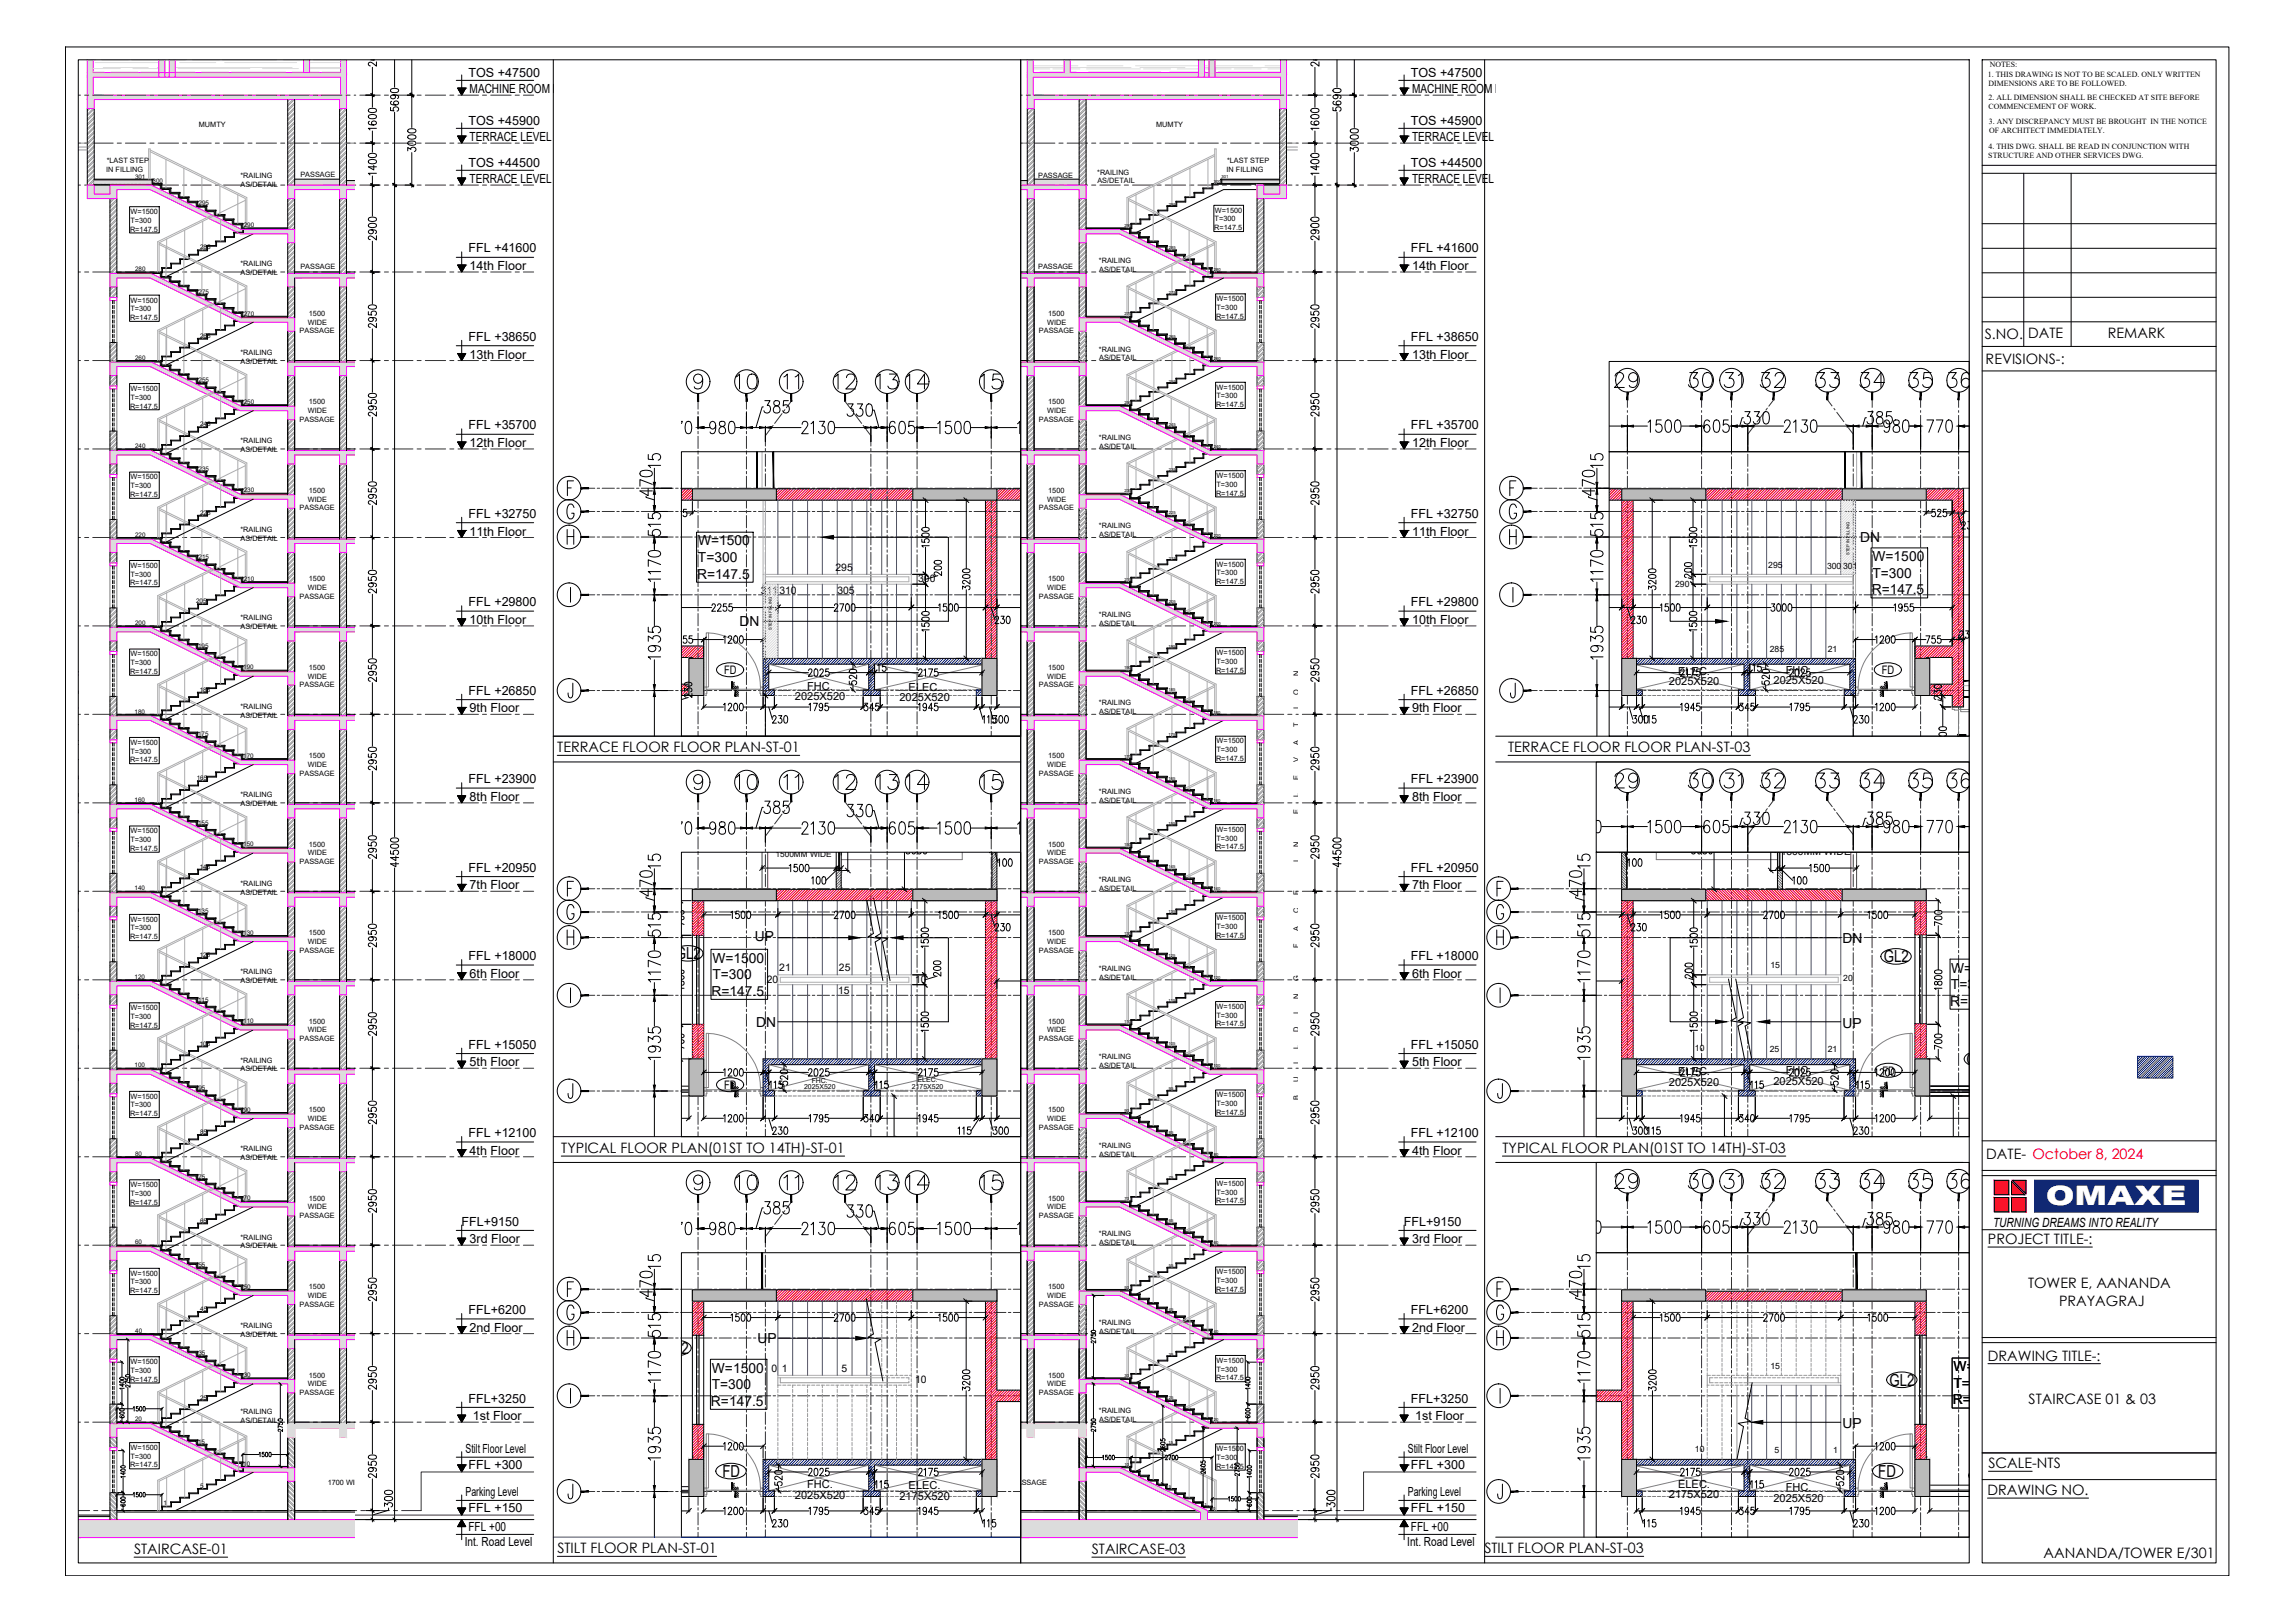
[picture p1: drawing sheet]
<svg xmlns="http://www.w3.org/2000/svg" width="841mm" height="594mm" viewBox="0 0 841 594" stroke-linecap="round" stroke-linejoin="round" font-family="sans-serif">
<defs><g id="words">
<text font-size="9.8" fill="#fff" x="749.7" y="441.3">OMAXE</text>
<g font-size="9.7">
<text x="590.5" y="143.2">29</text>
<text x="617.4" y="143.2">30</text>
<text x="630.8" y="143.2">31</text>
<text x="643.8" y="143.2">32</text>
<text x="663.9" y="143.2">33</text>
<text x="680.2" y="143.2">34</text>
<text x="698.1" y="143.2">35</text>
<text x="712.3" y="143.2">36</text>
<text x="590.2" y="290">29</text>
<text x="617.4" y="290">30</text>
<text x="630.4" y="290">31</text>
<text x="643.8" y="290">32</text>
<text x="663.9" y="290">33</text>
<text x="680.2" y="290">34</text>
<text x="698.1" y="290">35</text>
<text x="712.3" y="290">36</text>
<text x="268.5" y="437.1">10</text>
<text x="304.4" y="437.1">12</text>
<text x="320" y="437.1">13</text>
<text x="330.9" y="437.1">14</text>
<text x="358.1" y="437.1">15</text>
</g>
<g font-size="9.3">
<text x="268.5" y="143.6">10</text>
<text x="286.1" y="143.6">11</text>
<text x="304.4" y="143.6">12</text>
<text x="320" y="143.6">13</text>
<text x="330.9" y="143.6">14</text>
<text x="358.1" y="143.6">15</text>
<text x="268.5" y="290.3">10</text>
<text x="293.5" y="290.3" transform="rotate(-90 293.5 290.3)">11</text>
<text x="304.4" y="290.3">12</text>
<text x="320" y="290.3">13</text>
<text x="330.9" y="290.3">14</text>
<text x="358.1" y="290.3">15</text>
<text x="293.5" y="437.1" transform="rotate(-90 293.5 437.1)">11</text>
<text x="590.2" y="436.4">29</text>
<text x="617.4" y="436.4">30</text>
<text x="630.4" y="436.4">31</text>
<text x="643.8" y="436.4">32</text>
<text x="663.9" y="436.4">33</text>
<text x="680.2" y="436.4">34</text>
<text x="698.1" y="436.4">35</text>
<text x="712.3" y="436.4">36</text>
</g>
<g font-size="8.4">
<text x="258.9" y="160.2">980</text>
<text x="292.5" y="160.2">2130</text>
<text x="324.6" y="160.2">605</text>
<text x="342.5" y="160.2">1500</text>
<text x="602.9" y="159.5">1500</text>
<text x="623" y="159.5">605</text>
<text x="652.6" y="159.5">2130</text>
<text x="689" y="159.5">980</text>
<text x="704.8" y="159.5">770</text>
<text x="243.1" y="197.6" transform="rotate(-90 243.1 197.6)">515</text>
<text x="588.4" y="197.6" transform="rotate(-90 588.4 197.6)">515</text>
<text x="243.1" y="214.1" transform="rotate(-90 243.1 214.1)">1170</text>
<text x="588.4" y="214.1" transform="rotate(-90 588.4 214.1)">1170</text>
<text x="243.1" y="242.7" transform="rotate(-90 243.1 242.7)">1935</text>
<text x="588.4" y="242.7" transform="rotate(-90 588.4 242.7)">1935</text>
<text x="258.9" y="306.9">980</text>
<text x="292.5" y="306.9">2130</text>
<text x="324.6" y="306.9">605</text>
<text x="342.5" y="306.9">1500</text>
<text x="602.5" y="306.2">1500</text>
<text x="623" y="306.2">605</text>
<text x="652.6" y="306.2">2130</text>
<text x="689" y="306.2">980</text>
<text x="704.8" y="306.2">770</text>
<text x="243.1" y="344.3" transform="rotate(-90 243.1 344.3)">515</text>
<text x="583.5" y="344.3" transform="rotate(-90 583.5 344.3)">515</text>
<text x="243.1" y="360.9" transform="rotate(-90 243.1 360.9)">1170</text>
<text x="583.5" y="360.9" transform="rotate(-90 583.5 360.9)">1170</text>
<text x="243.1" y="389.5" transform="rotate(-90 243.1 389.5)">1935</text>
<text x="583.5" y="389.5" transform="rotate(-90 583.5 389.5)">1935</text>
<text x="602.5" y="453">1500</text>
<text x="623" y="453">605</text>
<text x="652.6" y="453">2130</text>
<text x="689" y="453">980</text>
<text x="704.8" y="453">770</text>
<text x="243.1" y="491.1" transform="rotate(-90 243.1 491.1)">515</text>
<text x="583.5" y="491.1" transform="rotate(-90 583.5 491.1)">515</text>
<text x="243.1" y="507.6" transform="rotate(-90 243.1 507.6)">1170</text>
<text x="243.1" y="535.9" transform="rotate(-90 243.1 535.9)">1935</text>
<text x="583.5" y="535.9" transform="rotate(-90 583.5 535.9)">1935</text>
</g>
<text font-size="8.4" fill="#f00" x="583.5" y="507.6" transform="rotate(-90 583.5 507.6)">1170</text>
<g font-size="7.9">
<text x="258.9" y="453.3">980</text>
<text x="292.5" y="453.3">2130</text>
<text x="324.6" y="453.3">605</text>
<text x="342.5" y="453.3">1500</text>
</g>
<g font-size="6.6">
<text x="147.1" y="42" transform="rotate(-90 147.1 42)">5690</text>
<text x="492.5" y="42" transform="rotate(-90 492.5 42)">5690</text>
<text x="139" y="48.7" transform="rotate(-90 139 48.7)">1600</text>
<text x="484.4" y="48.7" transform="rotate(-90 484.4 48.7)">1600</text>
<text x="153.5" y="56.8" transform="rotate(-90 153.5 56.8)">3000</text>
<text x="498.8" y="56.8" transform="rotate(-90 498.8 56.8)">3000</text>
<text x="139" y="65.3" transform="rotate(-90 139 65.3)">1400</text>
<text x="484.4" y="65.3" transform="rotate(-90 484.4 65.3)">1400</text>
<text x="139" y="89.3" transform="rotate(-90 139 89.3)">2900</text>
<text x="484.4" y="89.3" transform="rotate(-90 484.4 89.3)">2900</text>
<text x="139" y="121.4" transform="rotate(-90 139 121.4)">2950</text>
<text x="484.4" y="121.4" transform="rotate(-90 484.4 121.4)">2950</text>
<text x="139" y="153.8" transform="rotate(-90 139 153.8)">2950</text>
<text x="484.4" y="153.8" transform="rotate(-90 484.4 153.8)">2950</text>
<text x="139" y="185.9" transform="rotate(-90 139 185.9)">2950</text>
<text x="484.4" y="185.9" transform="rotate(-90 484.4 185.9)">2950</text>
<text x="139" y="218.4" transform="rotate(-90 139 218.4)">2950</text>
<text x="484.4" y="218.4" transform="rotate(-90 484.4 218.4)">2950</text>
<text x="139" y="250.8" transform="rotate(-90 139 250.8)">2950</text>
<text x="484.4" y="250.8" transform="rotate(-90 484.4 250.8)">2950</text>
<text x="139" y="283.3" transform="rotate(-90 139 283.3)">2950</text>
<text x="484.4" y="283.3" transform="rotate(-90 484.4 283.3)">2950</text>
<text x="139" y="315.7" transform="rotate(-90 139 315.7)">2950</text>
<text x="484.4" y="315.7" transform="rotate(-90 484.4 315.7)">2950</text>
<text x="147.1" y="318.6" transform="rotate(-90 147.1 318.6)">44500</text>
<text x="492.5" y="318.6" transform="rotate(-90 492.5 318.6)">44500</text>
<text x="139" y="348.2" transform="rotate(-90 139 348.2)">2950</text>
<text x="484.4" y="348.2" transform="rotate(-90 484.4 348.2)">2950</text>
<text x="139" y="380.3" transform="rotate(-90 139 380.3)">2950</text>
<text x="484.4" y="380.3" transform="rotate(-90 484.4 380.3)">2950</text>
<text x="139" y="412.7" transform="rotate(-90 139 412.7)">2950</text>
<text x="484.4" y="412.7" transform="rotate(-90 484.4 412.7)">2950</text>
<text x="139" y="445.2" transform="rotate(-90 139 445.2)">2950</text>
<text x="484.4" y="445.2" transform="rotate(-90 484.4 445.2)">2950</text>
<text x="139" y="477.7" transform="rotate(-90 139 477.7)">2950</text>
<text x="484.4" y="477.7" transform="rotate(-90 484.4 477.7)">2950</text>
<text x="139" y="510.1" transform="rotate(-90 139 510.1)">2950</text>
<text x="484.4" y="510.1" transform="rotate(-90 484.4 510.1)">2950</text>
<text x="139" y="542.6" transform="rotate(-90 139 542.6)">2950</text>
<text x="484.4" y="542.6" transform="rotate(-90 484.4 542.6)">2950</text>
</g>
<g font-size="6.2">
<text x="706.6" y="190.5">525</text>
<text x="341.5" y="201.8" transform="rotate(-90 341.5 201.8)">1500</text>
<text x="622.7" y="201.8" transform="rotate(-90 622.7 201.8)">1500</text>
<text x="356.3" y="217.3" transform="rotate(-90 356.3 217.3)">3200</text>
<text x="607.8" y="217.3" transform="rotate(-90 607.8 217.3)">3200</text>
<text x="259.6" y="225.1">2255</text>
<text x="304.4" y="225.1">2700</text>
<text x="342.5" y="225.1">1500</text>
<text x="607.1" y="225.1">1500</text>
<text x="647.7" y="225.1">3000</text>
<text x="692.9" y="225.1">1955</text>
<text x="341.5" y="232.5" transform="rotate(-90 341.5 232.5)">1500</text>
<text x="622.7" y="232.5" transform="rotate(-90 622.7 232.5)">1500</text>
<text x="294.9" y="249.1">2025</text>
<text x="335.1" y="249.1">2175</text>
<text x="614.5" y="249.1">2175</text>
<text x="649.5" y="251.9" transform="rotate(-90 649.5 251.9)">520</text>
<text x="654.4" y="249.1">2025</text>
<text x="287.9" y="320.7">1500</text>
<text x="661.8" y="320.7">1500</text>
<text x="266.7" y="337.6">1500</text>
<text x="304.4" y="337.6">2700</text>
<text x="342.5" y="337.6">1500</text>
<text x="607.1" y="337.6">1500</text>
<text x="644.9" y="337.6">2700</text>
<text x="683.3" y="337.6">1500</text>
<text x="712.6" y="340.1" transform="rotate(-90 712.6 340.1)">700</text>
<text x="341.1" y="348.2" transform="rotate(-90 341.1 348.2)">1500</text>
<text x="623" y="348.2" transform="rotate(-90 623 348.2)">1500</text>
<text x="712.6" y="363.7" transform="rotate(-90 712.6 363.7)">1800</text>
<text x="341.1" y="379.2" transform="rotate(-90 341.1 379.2)">1500</text>
<text x="623" y="379.2" transform="rotate(-90 623 379.2)">1500</text>
<text x="712.6" y="385.6" transform="rotate(-90 712.6 385.6)">700</text>
<text x="263.9" y="395.5">1200</text>
<text x="294.9" y="395.5">2025</text>
<text x="335.1" y="395.5">2175</text>
<text x="614.5" y="395.5">2175</text>
<text x="654.4" y="395.5">2025</text>
<text x="686.2" y="395.5">1200</text>
<text x="289.6" y="398.6" transform="rotate(-90 289.6 398.6)">520</text>
<text x="674.5" y="398.6" transform="rotate(-90 674.5 398.6)">520</text>
<text x="356.3" y="510.5" transform="rotate(-90 356.3 510.5)">3200</text>
<text x="607.8" y="510.5" transform="rotate(-90 607.8 510.5)">3200</text>
<text x="263.9" y="532.3">1200</text>
<text x="686.2" y="532.3">1200</text>
<text x="287.5" y="545.4" transform="rotate(-90 287.5 545.4)">520</text>
<text x="294.9" y="541.9">2025</text>
<text x="335.1" y="541.9">2175</text>
<text x="614.5" y="541.9">2175</text>
<text x="654.4" y="541.9">2025</text>
<text x="676.6" y="545.4" transform="rotate(-90 676.6 545.4)">520</text>
<text x="263.9" y="556">1200</text>
<text x="295.3" y="556">1795</text>
<text x="315.4" y="556">345</text>
<text x="335.1" y="556">1945</text>
<text x="614.5" y="556">1945</text>
<text x="636.1" y="556">345</text>
<text x="654.8" y="556">1795</text>
<text x="686.2" y="556">1200</text>
</g>
<g font-size="6.1">
<text x="247.6" y="351.3">GL2</text>
<text x="690.4" y="352.5">GL2</text>
<text x="720.6" y="390">GL1</text>
<text x="243.3" y="495.9">GL2</text>
<text x="692.5" y="507.5">GL2</text>
<text x="264.8" y="540.9">FD</text>
<text x="688.3" y="540.9">FD</text>
</g>
<g font-size="5.7">
<text x="263.9" y="236.7">1200</text>
<text x="686.2" y="236.7">1200</text>
<text x="704.5" y="236.7">755</text>
<text x="314.7" y="251.9" transform="rotate(-90 314.7 251.9)">520</text>
<text x="263.9" y="261.4">1200</text>
<text x="295.3" y="261.4">1795</text>
<text x="315.4" y="261.4">345</text>
<text x="335.1" y="261.4">1945</text>
<text x="614.5" y="261.4">1945</text>
<text x="636.1" y="261.4">345</text>
<text x="654.8" y="261.4">1795</text>
<text x="686.2" y="261.4">1200</text>
<text x="263.9" y="412">1200</text>
<text x="295.3" y="412">1795</text>
<text x="315.4" y="412">340</text>
<text x="335.1" y="412">1945</text>
<text x="614.5" y="412">1945</text>
<text x="636.1" y="412">340</text>
<text x="654.8" y="412">1795</text>
<text x="686.2" y="412">1200</text>
<text x="266.7" y="485.1">1500</text>
<text x="304.4" y="485.1">2700</text>
<text x="342.5" y="485.1">1500</text>
<text x="607.1" y="485.1">1500</text>
<text x="644.9" y="485.1">2700</text>
<text x="683.3" y="485.1">1500</text>
</g>
<g font-size="5.3">
<text x="727.4" y="124">S.NO.</text>
<text x="743.2" y="123.9">DATE</text>
<text x="772.4" y="123.9">REMARK</text>
<text x="727.7" y="133.2">REVISIONS-:</text>
<text x="204.2" y="275.5">TERRACE FLOOR FLOOR PLAN-ST-01</text>
<text x="552.6" y="275.5">TERRACE FLOOR FLOOR PLAN-ST-03</text>
<text x="205.7" y="422.2">TYPICAL FLOOR PLAN(01ST TO 14TH)-ST-01</text>
<text x="550.6" y="422.2">TYPICAL FLOOR PLAN(01ST TO 14TH)-ST-03</text>
<text x="727.9" y="424.6">DATE- October 8, 2024</text>
<text x="728.5" y="455.6">PROJECT TITLE-:</text>
<text x="743.2" y="471.8">TOWER E, AANANDA</text>
<text x="754.6" y="478.2">PRAYAGRAJ</text>
<text x="728.5" y="498.3">DRAWING TITLE-:</text>
<text x="743.4" y="514.2">STAIRCASE 01 &amp; 03</text>
<text x="728.7" y="537.7">SCALE-NTS</text>
<text x="728.3" y="547.6">DRAWING NO.</text>
<text x="49.1" y="569.1">STAIRCASE-01</text>
<text x="204.2" y="568.9">STILT FLOOR PLAN-ST-01</text>
<text x="400.1" y="569.1">STAIRCASE-03</text>
<text x="544" y="568.9">STILT FLOOR PLAN-ST-03</text>
<text x="748.9" y="570.5">AANANDA/TOWER E/301</text>
</g>
<g font-size="5.1">
<text x="707.8" y="169.3">PROJECTION ABOVE</text>
<text x="255.8" y="199.8">W=1500</text>
<text x="681.6" y="198.7">DN</text>
<text x="255.8" y="205.8">T=300</text>
<text x="686.2" y="205.5">W=1500</text>
<text x="255.5" y="211.9">R=147.5</text>
<text x="686.2" y="211.6">T=300</text>
<text x="685.9" y="217.6">R=147.5</text>
<text x="271" y="229.3">DN</text>
<text x="308.1" y="273.6">MUMTY</text>
<text x="707.8" y="315.9">PROJECTION ABOVE</text>
<text x="276.6" y="344.7">UP</text>
<text x="675.2" y="345.4">DN</text>
<text x="261.1" y="352.6">W=1500</text>
<text x="261.1" y="358.7">T=300</text>
<text x="715" y="356.2">W=1500</text>
<text x="260.8" y="364.7">R=147.5</text>
<text x="715" y="362.3">T=300</text>
<text x="714.7" y="368.3">R=147.5</text>
<text x="277.1" y="376">DN</text>
<text x="675.2" y="376.4">UP</text>
<text x="707.8" y="462.6">PROJECTION ABOVE</text>
<text x="277.6" y="491.8">UP</text>
<text x="260.9" y="502.7">W=1500</text>
<text x="715.9" y="502.3">W=1500</text>
<text x="260.8" y="508.8">T=300</text>
<text x="715.9" y="508.4">T=300</text>
<text x="260.5" y="514.8">R=147.5</text>
<text x="715.6" y="514.4">R=147.5</text>
<text x="675.2" y="523.2">UP</text>
</g>
<g font-size="4.9">
<text x="46.6" y="520.3" transform="rotate(-90 46.6 520.3)">600</text>
<text x="459" y="520.3" transform="rotate(-90 459 520.3)">600</text>
<text x="455.1" y="541.9" transform="rotate(-90 455.1 541.9)">2750</text>
<text x="46.9" y="552.8" transform="rotate(-90 46.9 552.8)">600</text>
<text x="459.7" y="552.8" transform="rotate(-90 459.7 552.8)">600</text>
</g>
<text font-size="4.7" x="730.4" y="449.4">TURNING DREAMS INTO REALITY</text>
<g font-size="4.6">
<text x="171.7" y="28.2">TOS +47500</text>
<text x="517" y="28.2">TOS +47500</text>
<text x="172.1" y="34.1">MACHINE ROOM LEVEL</text>
<text x="517.5" y="34.1">MACHINE ROOM LEVEL</text>
<text x="171.7" y="45.8">TOS +45900</text>
<text x="517" y="45.8">TOS +45900</text>
<text x="172.1" y="51.7">TERRACE LEVEL</text>
<text x="517.5" y="51.7">TERRACE LEVEL</text>
<text x="171.7" y="61.1">TOS +44500</text>
<text x="517" y="61.1">TOS +44500</text>
<text x="172.1" y="67.1">TERRACE LEVEL</text>
<text x="517.5" y="67.1">TERRACE LEVEL</text>
<text x="171.7" y="92.4">FFL +41600</text>
<text x="517" y="92.4">FFL +41600</text>
<text x="172.1" y="98.9">14th Floor</text>
<text x="517.5" y="98.9">14th Floor</text>
<text x="171.7" y="124.8">FFL +38650</text>
<text x="517" y="124.8">FFL +38650</text>
<text x="172.1" y="131.3">13th Floor</text>
<text x="517.5" y="131.3">13th Floor</text>
<text x="171.7" y="157.2">FFL +35700</text>
<text x="517" y="157.2">FFL +35700</text>
<text x="172.1" y="163.7">12th Floor</text>
<text x="517.5" y="163.7">12th Floor</text>
<text x="171.7" y="189.6">FFL +32750</text>
<text x="517" y="189.6">FFL +32750</text>
<text x="172.1" y="196.1">11th Floor</text>
<text x="517.5" y="196.1">11th Floor</text>
<text x="171.7" y="222.1">FFL +29800</text>
<text x="517" y="222.1">FFL +29800</text>
<text x="172.1" y="228.5">10th Floor</text>
<text x="517.5" y="228.5">10th Floor</text>
<text x="171.7" y="254.4">FFL +26850</text>
<text x="517" y="254.4">FFL +26850</text>
<text x="172.1" y="260.9">9th Floor</text>
<text x="517.5" y="260.9">9th Floor</text>
<text x="171.7" y="286.9">FFL +23900</text>
<text x="517" y="286.9">FFL +23900</text>
<text x="172.1" y="293.3">8th Floor</text>
<text x="517.5" y="293.3">8th Floor</text>
<text x="171.7" y="319.2">FFL +20950</text>
<text x="517" y="319.2">FFL +20950</text>
<text x="172.1" y="325.7">7th Floor</text>
<text x="517.5" y="325.7">7th Floor</text>
<text x="171.7" y="351.6">FFL +18000</text>
<text x="517" y="351.6">FFL +18000</text>
<text x="172.1" y="358.2">6th Floor</text>
<text x="517.5" y="358.2">6th Floor</text>
<text x="171.7" y="384.1">FFL +15050</text>
<text x="517" y="384.1">FFL +15050</text>
<text x="172.1" y="390.5">5th Floor</text>
<text x="517.5" y="390.5">5th Floor</text>
<text x="171.7" y="416.4">FFL +12100</text>
<text x="517" y="416.4">FFL +12100</text>
<text x="172.1" y="422.9">4th Floor</text>
<text x="517.5" y="422.9">4th Floor</text>
<text x="169.1" y="448.9">FFL+9150</text>
<text x="514.5" y="448.9">FFL+9150</text>
<text x="172.1" y="455.4">3rd Floor</text>
<text x="517.5" y="455.4">3rd Floor</text>
<text x="171.7" y="481.3">FFL+6200</text>
<text x="517" y="481.3">FFL+6200</text>
<text x="172.1" y="487.7">2nd Floor</text>
<text x="517.5" y="487.7">2nd Floor</text>
<text x="171.7" y="513.7">FFL+3250</text>
<text x="517" y="513.7">FFL+3250</text>
<text x="173.3" y="520.2">1st Floor</text>
<text x="518.6" y="520.2">1st Floor</text>
<text x="170.6" y="532.3">Stilt Floor Level</text>
<text x="515.9" y="532.3">Stilt Floor Level</text>
<text x="171.7" y="537.9">FFL +300</text>
<text x="517" y="537.9">FFL +300</text>
<text x="170.6" y="548.1">Parking Level</text>
<text x="515.9" y="548.1">Parking Level</text>
<text x="171.7" y="553.7">FFL +150</text>
<text x="517" y="553.7">FFL +150</text>
<text x="171.7" y="560.9">FFL +00</text>
<text x="517" y="560.9">FFL +00</text>
<text x="170.3" y="566.3">Int. Road Level</text>
<text x="515.7" y="566.3">Int. Road Level</text>
</g>
<text font-size="4.4" fill="#333" x="252.6" y="190.5" transform="rotate(-90 252.6 190.5)">525</text>
<g font-size="4.3">
<text x="265.4" y="246.9">FD</text>
<text x="689.6" y="246.9">FD</text>
<text x="689.9" y="393.6">FD</text>
<text x="265.4" y="398.9">FD</text>
</g>
<g font-size="4">
<text x="611.6" y="250.9">2025X520</text>
<text x="615" y="247.1">ELEC.</text>
<text x="649.9" y="250.6">2025X520</text>
<text x="654.4" y="246.7">FHC.</text>
<text x="291.3" y="256.5">2025X520</text>
<text x="295.8" y="252.6">FHC.</text>
<text x="329.6" y="256.8">2025X520</text>
<text x="333" y="253">ELEC.</text>
<text x="251.5" y="339.7" transform="rotate(-90 251.5 339.7)">700</text>
<text x="251.5" y="363.4" transform="rotate(-90 251.5 363.4)">1800</text>
<text x="251.5" y="385.2" transform="rotate(-90 251.5 385.2)">700</text>
<text x="615" y="393.8">ELEC.</text>
<text x="654.4" y="393.4">FHC.</text>
<text x="611.6" y="397.6">2025X520</text>
<text x="649.9" y="397.3">2025X520</text>
<text x="295.8" y="545">FHC.</text>
<text x="333" y="545.4">ELEC.</text>
<text x="615" y="544.8">ELEC.</text>
<text x="291.3" y="548.9">2025X520</text>
<text x="329.6" y="549.2">2175X520</text>
<text x="611.6" y="548.7">2175X520</text>
<text x="649.9" y="550.1">2025X520</text>
<text x="654.4" y="546.2">FHC.</text>
</g>
<g font-size="3.8">
<text x="306.2" y="209">295</text>
<text x="336.5" y="213.2">300</text>
<text x="278.8" y="217.4">311</text>
<text x="285.6" y="217.4">310</text>
<text x="306.9" y="217.4">305</text>
<text x="652.6" y="313">1500MM WIDE</text>
<text x="281" y="359.9">20</text>
<text x="285.6" y="355.7">21</text>
<text x="307.5" y="355.7">25</text>
<text x="335.4" y="359.9">10</text>
<text x="307.2" y="364.1">15</text>
<text x="282.7" y="502.4">0</text>
<text x="286.5" y="502.4">1</text>
<text x="308.4" y="502.3">5</text>
<text x="335.4" y="506.6">10</text>
</g>
<g font-size="3.5">
<text x="330.9" y="314">3050</text>
<text x="618.8" y="314">3050</text>
</g>
<g font-size="3.2">
<text x="648" y="207.9">295</text>
<text x="669.5" y="208.3">300</text>
<text x="675.4" y="208.3">301</text>
<text x="613.9" y="215.2">290</text>
<text x="648.6" y="238.7">285</text>
<text x="669.8" y="238.7">21</text>
<text x="648.8" y="354.6">15</text>
<text x="675.5" y="359.5">20</text>
<text x="621.1" y="385.1">10</text>
<text x="648.5" y="385.4">25</text>
<text x="669.8" y="385.4">21</text>
<text x="648.8" y="501.3">15</text>
<text x="621.1" y="531.8">10</text>
<text x="650.2" y="532.1">5</text>
<text x="671.8" y="532.1">1</text>
</g>
<text font-size="3" x="284.2" y="314">1500MM WIDE</text>
<g font-size="2.9">
<text x="728.5" y="28.2">1. THIS DRAWING IS NOT TO BE SCALED. ONLY WRITTEN</text>
<text x="729.2" y="24.7">NOTES:</text>
<text x="728.8" y="31.5">DIMENSIONS ARE TO BE FOLLOWED.</text>
<text x="728.7" y="39.8">COMMENCEMENT OF WORK.</text>
<text x="728.8" y="36.5">2. ALL DIMENSION SHALL BE CHECKED AT SITE BEFORE</text>
<text x="728.9" y="45.3">3. ANY DISCREPANCY MUST BE BROUGHT IN THE NOTICE</text>
<text x="728.9" y="48.6">OF ARCHITECT IMMEDIATELY.</text>
<text x="728.6" y="57.7">STRUCTURE AND OTHER SERVICES DWG.</text>
<text x="728.8" y="54.5">4. THIS DWG. SHALL BE READ IN CONJUNCTION WITH</text>
</g>
<g font-size="2.7">
<text x="72.9" y="46.5">MUMTY</text>
<text x="423.7" y="46.5">MUMTY</text>
<text x="39.1" y="59.7">*LAST STEP</text>
<text x="449.7" y="59.7">*LAST STEP</text>
<text x="38.9" y="62.9">IN FILLING</text>
<text x="88.1" y="65.2">*RAILING</text>
<text x="110.1" y="64.8">PASSAGE</text>
<text x="380.4" y="65.1">PASSAGE</text>
<text x="402.1" y="63.9">*RAILING</text>
<text x="449.5" y="62.9">IN FILLING</text>
<text x="88.2" y="68.4">AS/DETAIL</text>
<text x="402.2" y="67.2">AS/DETAIL</text>
<text x="445.2" y="77.9">W=1500</text>
<text x="47.8" y="78.4">W=1500</text>
<text x="47.8" y="81.6">T=300</text>
<text x="445.1" y="81.1">T=300</text>
<text x="47.7" y="84.8">R=147.5</text>
<text x="445" y="84.3">R=147.5</text>
<text x="88.1" y="97.6">*RAILING</text>
<text x="88.2" y="100.8">AS/DETAIL</text>
<text x="110.1" y="98.4">PASSAGE</text>
<text x="380.4" y="98.4">PASSAGE</text>
<text x="402.7" y="96.4">*RAILING</text>
<text x="402.8" y="99.6">AS/DETAIL</text>
<text x="47.8" y="114">T=300</text>
<text x="47.8" y="110.8">W=1500</text>
<text x="445.8" y="110.3">W=1500</text>
<text x="445.8" y="113.5">T=300</text>
<text x="47.7" y="117.2">R=147.5</text>
<text x="112.8" y="118.9">WIDE</text>
<text x="113.2" y="115.7">1500</text>
<text x="383.7" y="118.9">WIDE</text>
<text x="384.1" y="115.7">1500</text>
<text x="445.6" y="116.7">R=147.5</text>
<text x="109.8" y="122.1">PASSAGE</text>
<text x="380.7" y="122.1">PASSAGE</text>
<text x="88.1" y="130">*RAILING</text>
<text x="402.7" y="128.7">*RAILING</text>
<text x="88.2" y="133.2">AS/DETAIL</text>
<text x="402.8" y="132">AS/DETAIL</text>
<text x="47.8" y="143.2">W=1500</text>
<text x="445.8" y="142.7">W=1500</text>
<text x="47.7" y="149.6">R=147.5</text>
<text x="47.8" y="146.4">T=300</text>
<text x="113.2" y="148.1">1500</text>
<text x="384.1" y="148.1">1500</text>
<text x="445.6" y="149.1">R=147.5</text>
<text x="445.8" y="145.9">T=300</text>
<text x="109.8" y="154.5">PASSAGE</text>
<text x="112.8" y="151.3">WIDE</text>
<text x="380.7" y="154.5">PASSAGE</text>
<text x="383.7" y="151.3">WIDE</text>
<text x="402.7" y="161.2">*RAILING</text>
<text x="88.1" y="162.4">*RAILING</text>
<text x="88.2" y="165.6">AS/DETAIL</text>
<text x="402.8" y="164.4">AS/DETAIL</text>
<text x="47.8" y="178.8">T=300</text>
<text x="47.8" y="175.6">W=1500</text>
<text x="445.8" y="175.1">W=1500</text>
<text x="445.8" y="178.3">T=300</text>
<text x="47.7" y="182">R=147.5</text>
<text x="112.8" y="183.7">WIDE</text>
<text x="113.2" y="180.5">1500</text>
<text x="383.7" y="183.7">WIDE</text>
<text x="384.1" y="180.5">1500</text>
<text x="445.6" y="181.5">R=147.5</text>
<text x="109.8" y="187">PASSAGE</text>
<text x="380.7" y="187">PASSAGE</text>
<text x="88.1" y="194.8">*RAILING</text>
<text x="402.7" y="193.6">*RAILING</text>
<text x="402.8" y="196.8">AS/DETAIL</text>
<text x="88.2" y="198">AS/DETAIL</text>
<text x="47.8" y="208">W=1500</text>
<text x="445.8" y="207.5">W=1500</text>
<text x="47.7" y="214.4">R=147.5</text>
<text x="47.8" y="211.2">T=300</text>
<text x="113.2" y="212.9">1500</text>
<text x="384.1" y="212.9">1500</text>
<text x="445.6" y="213.9">R=147.5</text>
<text x="445.8" y="210.7">T=300</text>
<text x="109.8" y="219.3">PASSAGE</text>
<text x="112.8" y="216.1">WIDE</text>
<text x="380.7" y="219.3">PASSAGE</text>
<text x="383.7" y="216.1">WIDE</text>
<text x="88.1" y="227.2">*RAILING</text>
<text x="402.7" y="225.9">*RAILING</text>
<text x="88.2" y="230.4">AS/DETAIL</text>
<text x="402.8" y="229.2">AS/DETAIL</text>
<text x="445.8" y="239.9">W=1500</text>
<text x="47.8" y="243.6">T=300</text>
<text x="47.8" y="240.4">W=1500</text>
<text x="113.2" y="245.3">1500</text>
<text x="384.1" y="245.3">1500</text>
<text x="445.8" y="243.1">T=300</text>
<text x="28.9" y="247.6" transform="rotate(-90 28.9 247.6)">N</text>
<text x="47.7" y="246.8">R=147.5</text>
<text x="109.8" y="251.7">PASSAGE</text>
<text x="112.8" y="248.5">WIDE</text>
<text x="380.7" y="251.7">PASSAGE</text>
<text x="383.7" y="248.5">WIDE</text>
<text x="445.6" y="246.4">R=147.5</text>
<text x="476" y="247.6" transform="rotate(-90 476 247.6)">N</text>
<text x="28.9" y="254.4" transform="rotate(-90 28.9 254.4)">O</text>
<text x="476" y="254.4" transform="rotate(-90 476 254.4)">O</text>
<text x="28.9" y="259.9" transform="rotate(-90 28.9 259.9)">I</text>
<text x="88.1" y="259.6">*RAILING</text>
<text x="88.2" y="262.9">AS/DETAIL</text>
<text x="402.7" y="258.4">*RAILING</text>
<text x="402.8" y="261.6">AS/DETAIL</text>
<text x="476" y="259.9" transform="rotate(-90 476 259.9)">I</text>
<text x="28.9" y="266.2" transform="rotate(-90 28.9 266.2)">T</text>
<text x="476" y="266.2" transform="rotate(-90 476 266.2)">T</text>
<text x="28.9" y="272.7" transform="rotate(-90 28.9 272.7)">A</text>
<text x="47.8" y="272.8">W=1500</text>
<text x="445.8" y="272.3">W=1500</text>
<text x="445.8" y="275.5">T=300</text>
<text x="476" y="272.7" transform="rotate(-90 476 272.7)">A</text>
<text x="28.9" y="279.2" transform="rotate(-90 28.9 279.2)">V</text>
<text x="47.7" y="279.2">R=147.5</text>
<text x="47.8" y="276">T=300</text>
<text x="112.8" y="280.9">WIDE</text>
<text x="113.2" y="277.7">1500</text>
<text x="383.7" y="280.9">WIDE</text>
<text x="384.1" y="277.7">1500</text>
<text x="445.6" y="278.7">R=147.5</text>
<text x="476" y="279.2" transform="rotate(-90 476 279.2)">V</text>
<text x="28.9" y="285.6" transform="rotate(-90 28.9 285.6)">E</text>
<text x="109.8" y="284.2">PASSAGE</text>
<text x="380.7" y="284.2">PASSAGE</text>
<text x="476" y="285.6" transform="rotate(-90 476 285.6)">E</text>
<text x="28.9" y="291.8" transform="rotate(-90 28.9 291.8)">L</text>
<text x="88.1" y="292">*RAILING</text>
<text x="402.7" y="290.8">*RAILING</text>
<text x="476" y="291.8" transform="rotate(-90 476 291.8)">L</text>
<text x="28.9" y="298.3" transform="rotate(-90 28.9 298.3)">E</text>
<text x="88.2" y="295.2">AS/DETAIL</text>
<text x="402.8" y="294">AS/DETAIL</text>
<text x="476" y="298.3" transform="rotate(-90 476 298.3)">E</text>
<text x="47.8" y="305.2">W=1500</text>
<text x="445.8" y="304.7">W=1500</text>
<text x="28.9" y="310.4" transform="rotate(-90 28.9 310.4)">N</text>
<text x="47.7" y="311.6">R=147.5</text>
<text x="47.8" y="308.4">T=300</text>
<text x="113.2" y="310.1">1500</text>
<text x="384.1" y="310.1">1500</text>
<text x="445.6" y="311.1">R=147.5</text>
<text x="445.8" y="307.9">T=300</text>
<text x="476" y="310.4" transform="rotate(-90 476 310.4)">N</text>
<text x="28.9" y="315.8" transform="rotate(-90 28.9 315.8)">I</text>
<text x="109.8" y="316.5">PASSAGE</text>
<text x="112.8" y="313.3">WIDE</text>
<text x="380.7" y="316.5">PASSAGE</text>
<text x="383.7" y="313.3">WIDE</text>
<text x="476" y="315.8" transform="rotate(-90 476 315.8)">I</text>
<text x="402.7" y="323.2">*RAILING</text>
<text x="28.9" y="327.8" transform="rotate(-90 28.9 327.8)">E</text>
<text x="88.1" y="324.4">*RAILING</text>
<text x="88.2" y="327.6">AS/DETAIL</text>
<text x="402.8" y="326.4">AS/DETAIL</text>
<text x="476" y="327.8" transform="rotate(-90 476 327.8)">E</text>
<text x="28.9" y="334.4" transform="rotate(-90 28.9 334.4)">C</text>
<text x="476" y="334.4" transform="rotate(-90 476 334.4)">C</text>
<text x="28.9" y="340.9" transform="rotate(-90 28.9 340.9)">A</text>
<text x="47.8" y="340.8">T=300</text>
<text x="47.8" y="337.6">W=1500</text>
<text x="445.8" y="337.1">W=1500</text>
<text x="445.8" y="340.3">T=300</text>
<text x="476" y="340.9" transform="rotate(-90 476 340.9)">A</text>
<text x="28.9" y="347.2" transform="rotate(-90 28.9 347.2)">F</text>
<text x="47.7" y="344">R=147.5</text>
<text x="112.8" y="345.7">WIDE</text>
<text x="113.2" y="342.5">1500</text>
<text x="383.7" y="345.7">WIDE</text>
<text x="384.1" y="342.5">1500</text>
<text x="445.6" y="343.5">R=147.5</text>
<text x="476" y="347.2" transform="rotate(-90 476 347.2)">F</text>
<text x="109.8" y="349">PASSAGE</text>
<text x="380.7" y="349">PASSAGE</text>
<text x="28.9" y="359.4" transform="rotate(-90 28.9 359.4)">G</text>
<text x="88.1" y="356.8">*RAILING</text>
<text x="402.7" y="355.6">*RAILING</text>
<text x="402.8" y="358.8">AS/DETAIL</text>
<text x="476" y="359.4" transform="rotate(-90 476 359.4)">G</text>
<text x="88.2" y="360.1">AS/DETAIL</text>
<text x="28.9" y="371.5" transform="rotate(-90 28.9 371.5)">I</text>
<text x="28.9" y="366.1" transform="rotate(-90 28.9 366.1)">N</text>
<text x="47.8" y="370">W=1500</text>
<text x="445.8" y="369.5">W=1500</text>
<text x="476" y="371.5" transform="rotate(-90 476 371.5)">I</text>
<text x="476" y="366.1" transform="rotate(-90 476 366.1)">N</text>
<text x="47.7" y="376.4">R=147.5</text>
<text x="47.8" y="373.2">T=300</text>
<text x="113.2" y="374.9">1500</text>
<text x="384.1" y="374.9">1500</text>
<text x="445.6" y="375.9">R=147.5</text>
<text x="445.8" y="372.7">T=300</text>
<text x="28.9" y="378.1" transform="rotate(-90 28.9 378.1)">D</text>
<text x="109.8" y="381.4">PASSAGE</text>
<text x="112.8" y="378.1">WIDE</text>
<text x="380.7" y="381.4">PASSAGE</text>
<text x="383.7" y="378.1">WIDE</text>
<text x="476" y="378.1" transform="rotate(-90 476 378.1)">D</text>
<text x="28.9" y="389.8" transform="rotate(-90 28.9 389.8)">I</text>
<text x="28.9" y="384.3" transform="rotate(-90 28.9 384.3)">L</text>
<text x="88.1" y="389.2">*RAILING</text>
<text x="402.7" y="388">*RAILING</text>
<text x="476" y="389.8" transform="rotate(-90 476 389.8)">I</text>
<text x="476" y="384.3" transform="rotate(-90 476 384.3)">L</text>
<text x="88.2" y="392.4">AS/DETAIL</text>
<text x="402.8" y="391.2">AS/DETAIL</text>
<text x="28.9" y="396.4" transform="rotate(-90 28.9 396.4)">U</text>
<text x="445.8" y="401.9">W=1500</text>
<text x="476" y="396.4" transform="rotate(-90 476 396.4)">U</text>
<text x="28.9" y="402.9" transform="rotate(-90 28.9 402.9)">B</text>
<text x="47.8" y="405.6">T=300</text>
<text x="47.8" y="402.4">W=1500</text>
<text x="113.2" y="407.3">1500</text>
<text x="384.1" y="407.3">1500</text>
<text x="445.8" y="405.1">T=300</text>
<text x="476" y="402.9" transform="rotate(-90 476 402.9)">B</text>
<text x="47.7" y="408.8">R=147.5</text>
<text x="109.8" y="413.7">PASSAGE</text>
<text x="112.8" y="410.5">WIDE</text>
<text x="380.7" y="413.7">PASSAGE</text>
<text x="383.7" y="410.5">WIDE</text>
<text x="445.6" y="408.4">R=147.5</text>
<text x="88.1" y="421.6">*RAILING</text>
<text x="88.2" y="424.9">AS/DETAIL</text>
<text x="402.7" y="420.4">*RAILING</text>
<text x="402.8" y="423.6">AS/DETAIL</text>
<text x="47.8" y="434.8">W=1500</text>
<text x="445.8" y="434.3">W=1500</text>
<text x="445.8" y="437.5">T=300</text>
<text x="47.7" y="441.2">R=147.5</text>
<text x="47.8" y="438">T=300</text>
<text x="112.8" y="442.9">WIDE</text>
<text x="113.2" y="439.7">1500</text>
<text x="383.7" y="442.9">WIDE</text>
<text x="384.1" y="439.7">1500</text>
<text x="445.6" y="440.7">R=147.5</text>
<text x="109.8" y="446.2">PASSAGE</text>
<text x="380.7" y="446.2">PASSAGE</text>
<text x="88.1" y="454">*RAILING</text>
<text x="402.7" y="452.8">*RAILING</text>
<text x="88.2" y="457.3">AS/DETAIL</text>
<text x="402.8" y="456">AS/DETAIL</text>
<text x="47.8" y="467.2">W=1500</text>
<text x="445.8" y="466.7">W=1500</text>
<text x="47.7" y="473.6">R=147.5</text>
<text x="47.8" y="470.4">T=300</text>
<text x="113.2" y="472.1">1500</text>
<text x="384.1" y="472.1">1500</text>
<text x="445.6" y="473.1">R=147.5</text>
<text x="445.8" y="470">T=300</text>
<text x="109.8" y="478.6">PASSAGE</text>
<text x="112.8" y="475.3">WIDE</text>
<text x="380.7" y="478.6">PASSAGE</text>
<text x="383.7" y="475.3">WIDE</text>
<text x="402.7" y="485.2">*RAILING</text>
<text x="88.1" y="486.4">*RAILING</text>
<text x="88.2" y="489.6">AS/DETAIL</text>
<text x="402.8" y="488.4">AS/DETAIL</text>
<text x="47.8" y="502.8">T=300</text>
<text x="47.8" y="499.6">W=1500</text>
<text x="445.8" y="499.1">W=1500</text>
<text x="445.8" y="502.3">T=300</text>
<text x="47.7" y="506">R=147.5</text>
<text x="112.8" y="507.7">WIDE</text>
<text x="113.2" y="504.5">1500</text>
<text x="383.7" y="507.7">WIDE</text>
<text x="384.1" y="504.5">1500</text>
<text x="445.6" y="505.6">R=147.5</text>
<text x="109.8" y="511">PASSAGE</text>
<text x="380.7" y="511">PASSAGE</text>
<text x="88.1" y="517.9">*RAILING</text>
<text x="88.2" y="521.1">AS/DETAIL</text>
<text x="402.7" y="517.6">*RAILING</text>
<text x="402.8" y="520.8">AS/DETAIL</text>
<text x="47.8" y="531">W=1500</text>
<text x="445.8" y="531.6">W=1500</text>
<text x="47.7" y="537.5">R=147.5</text>
<text x="47.8" y="534.3">T=300</text>
<text x="445.6" y="537.9">R=147.5</text>
<text x="445.8" y="534.7">T=300</text>
<text x="120.1" y="544.1">1700 WIDE PASSAGE</text>
<text x="356.3" y="544.1">1700 WIDE PASSAGE</text>
</g>
<g font-size="2.5">
<text x="294.7" y="399">2025X520</text>
<text x="297.5" y="396.6">FHC.</text>
<text x="334.2" y="398.9">2175X520</text>
<text x="336.3" y="396.4">ELEC.</text>
</g>
<g font-size="2.3">
<text x="49.5" y="65.5">301</text>
<text x="55.9" y="66.9">300</text>
<text x="72.8" y="75.2">295</text>
<text x="89.3" y="83.2">290</text>
<text x="73.3" y="91.4">285</text>
<text x="49.5" y="99.3">280</text>
<text x="72.8" y="107.6">275</text>
<text x="89.3" y="115.6">270</text>
<text x="73.3" y="123.8">265</text>
<text x="49.5" y="131.8">260</text>
<text x="72.8" y="140.1">255</text>
<text x="89.3" y="148">250</text>
<text x="73.3" y="156.2">245</text>
<text x="49.5" y="164.1">240</text>
<text x="72.8" y="172.4">235</text>
<text x="89.3" y="180.4">230</text>
<text x="73.3" y="188.6">225</text>
<text x="49.5" y="196.5">220</text>
<text x="72.8" y="204.9">215</text>
<text x="89.3" y="212.8">210</text>
<text x="71.9" y="221">205</text>
<text x="49.5" y="229">200</text>
<text x="72.6" y="237.3">195</text>
<text x="89.1" y="245.2">190</text>
<text x="73.2" y="253.4">185</text>
<text x="49.3" y="261.3">180</text>
<text x="72.6" y="269.6">175</text>
<text x="89.1" y="277.6">170</text>
<text x="72.1" y="285.8">165</text>
<text x="49.3" y="293.8">160</text>
<text x="72.6" y="302.1">155</text>
<text x="89.1" y="310">150</text>
<text x="73.2" y="318.2">145</text>
<text x="49.3" y="326.2">140</text>
<text x="72.6" y="334.4">135</text>
<text x="89.1" y="342.4">130</text>
<text x="73.2" y="350.6">125</text>
<text x="49.3" y="358.5">120</text>
<text x="72.6" y="366.9">115</text>
<text x="89.1" y="374.8">110</text>
<text x="73.2" y="383">105</text>
<text x="49.3" y="391">100</text>
<text x="72.7" y="399.3">95</text>
<text x="89.3" y="407.2">90</text>
<text x="73.3" y="415.4">85</text>
<text x="49.5" y="423.3">80</text>
<text x="72.7" y="431.6">75</text>
<text x="89.3" y="439.6">70</text>
<text x="73.3" y="447.8">65</text>
<text x="49.5" y="455.8">60</text>
<text x="72.7" y="464.1">55</text>
<text x="89.3" y="472">50</text>
<text x="73.4" y="480.2">45</text>
<text x="49.6" y="488.2">40</text>
<text x="72.7" y="496.5">35</text>
<text x="89.3" y="504.4">30</text>
<text x="73.3" y="512.6">25</text>
<text x="49.5" y="520.6">20</text>
<text x="72.6" y="528.9">15</text>
<text x="89.1" y="536.8">10</text>
<text x="73.3" y="545">5</text>
<text x="59.9" y="551.2">1</text>
</g>
<g font-size="1.5">
<text x="447.7" y="65.3">301</text>
<text x="444.8" y="66.9">300</text>
<text x="428.4" y="75.3">295</text>
<text x="412.1" y="83.2">290</text>
<text x="428.4" y="91.2">285</text>
<text x="444.8" y="99.3">280</text>
<text x="428.4" y="107.7">275</text>
<text x="412.1" y="115.5">270</text>
<text x="428.4" y="123.6">265</text>
<text x="444.8" y="131.8">260</text>
<text x="428.4" y="140.1">255</text>
<text x="412.1" y="147.9">250</text>
<text x="428.4" y="156.1">245</text>
<text x="444.8" y="164.1">240</text>
<text x="428.4" y="172.5">235</text>
<text x="412.1" y="180.4">230</text>
<text x="428.4" y="188.4">225</text>
<text x="444.8" y="196.5">220</text>
<text x="677.7" y="203.3" transform="rotate(-90 677.7 203.3)">STEP IN FILLING</text>
<text x="428.4" y="204.9">215</text>
<text x="412.1" y="212.7">210</text>
<text x="428.4" y="220.9">205</text>
<text x="282.9" y="230.7" transform="rotate(-90 282.9 230.7)">STEP IN FILLING</text>
<text x="444.8" y="229">200</text>
<text x="428.2" y="237.3">195</text>
<text x="412" y="245.2">190</text>
<text x="428.2" y="253.3">185</text>
<text x="444.7" y="261.3">180</text>
<text x="428.2" y="269.7">175</text>
<text x="412" y="277.6">170</text>
<text x="428.2" y="285.6">165</text>
<text x="444.7" y="293.8">160</text>
<text x="428.2" y="302.1">155</text>
<text x="412" y="309.9">150</text>
<text x="428.2" y="318.1">145</text>
<text x="444.7" y="326.2">140</text>
<text x="428.2" y="334.5">135</text>
<text x="412" y="342.4">130</text>
<text x="428.2" y="350.4">125</text>
<text x="444.7" y="358.6">120</text>
<text x="428.2" y="367">115</text>
<text x="412" y="374.7">110</text>
<text x="428.2" y="382.9">105</text>
<text x="444.7" y="391">100</text>
<text x="428.3" y="399.3">95</text>
<text x="412.1" y="407.2">90</text>
<text x="428.3" y="415.3">85</text>
<text x="444.8" y="423.3">80</text>
<text x="428.3" y="431.7">75</text>
<text x="412.1" y="439.6">70</text>
<text x="428.4" y="447.6">65</text>
<text x="444.8" y="455.8">60</text>
<text x="428.3" y="464.2">55</text>
<text x="412.1" y="472">50</text>
<text x="428.4" y="480.1">45</text>
<text x="444.9" y="488.2">40</text>
<text x="428.3" y="496.5">35</text>
<text x="412.1" y="504.4">30</text>
<text x="428.4" y="512.5">25</text>
<text x="444.8" y="520.6">20</text>
<text x="428.2" y="529">15</text>
<text x="412.1" y="537.1">10</text>
<text x="428.3" y="545.1">5</text>
<text x="441.4" y="551.5">1</text>
<text x="444.5" y="553.1">0</text>
</g>
</g></defs>
<!-- layer: GRID -->
<g fill="none" stroke="#333" stroke-width=".37">
<path d="M28.7 34.9h.8M31 34.9h1.5M34 34.9h7.5M43 34.9h1.5M46 34.9h7.5M54.9 34.9h1.6M57.9 34.9h7.5M66.9 34.9h1.5M69.9 34.9h7.5M78.9 34.9h1.5M81.9 34.9h7.5M90.9 34.9h1.5"/>
<path d="M93.9 34.9h7.4M102.9 34.9h1.4M105.9 34.9h7.4M114.8 34.9h1.5M117.8 34.9h7.5M126.8 34.9h1.5M129.8 34.9h.6M131.9 34.9h7.4M143.8 34.9h7.5M152.9 34.9h1.4M155.9 34.9h7.4M164.8 34.9h1.5"/>
<path d="M167.8 34.9h7.5M176.8 34.9h1.5M179.8 34.9h7.5M188.8 34.9h1.5M191.8 34.9h3.8M374.1 34.9h.5M376.1 34.9h1.5M379.1 34.9h7.5M388.1 34.9h1.5M391.1 34.9h7.5M400 34.9h1.6M403 34.9h7.5"/>
<path d="M412 34.9h1.5M415 34.9h7.5M424 34.9h1.5M427 34.9h7.5M436 34.9h1.5M439 34.9h7.5M448 34.9h1.5M451 34.9h7.5M459.9 34.9h1.6M462.9 34.9h7.5M471.9 34.9h1.5M474.9 34.9h.9"/>
<path d="M477.3 34.9h7.4M489.2 34.9h7.5M498.2 34.9h1.5M501.2 34.9h7.5M510.2 34.9h1.5M513.2 34.9h7.4M522.2 34.9h1.4M525.1 34.9h7.5M534.1 34.9h1.5M537.1 34.9h3.8M28.7 52.4h.8M31 52.4h1.5"/>
<path d="M34 52.4h7.5M43 52.4h1.5M46 52.4h7.5M54.9 52.4h1.6M57.9 52.4h7.5M66.9 52.4h1.5M69.9 52.4h7.5M78.9 52.4h1.5M81.9 52.4h7.5M90.9 52.4h1.5M93.9 52.4h7.4M102.9 52.4h1.4"/>
<path d="M105.9 52.4h7.4M114.8 52.4h1.5M117.8 52.4h7.5M126.8 52.4h1.5M129.8 52.4h.6M131.9 52.4h7.4M140.9 52.4h1.5M143.8 52.4h7.5M155.9 52.4h7.4M164.8 52.4h1.5M167.8 52.4h7.5M176.8 52.4h1.5"/>
<path d="M179.8 52.4h7.5M188.8 52.4h1.5M191.8 52.4h3.8M374.1 52.4h.5M376.1 52.4h1.5M379.1 52.4h7.5M388.1 52.4h1.5M391.1 52.4h7.5M400 52.4h1.6M403 52.4h7.5M412 52.4h1.5M415 52.4h7.5"/>
<path d="M424 52.4h1.5M427 52.4h7.5M436 52.4h1.5M439 52.4h7.5M448 52.4h1.5M451 52.4h7.5M459.9 52.4h1.6M462.9 52.4h7.5M471.9 52.4h1.5M474.9 52.4h.9M477.3 52.4h7.4M486.2 52.4h1.6"/>
<path d="M489.2 52.4h7.5M501.2 52.4h7.5M510.2 52.4h1.5M513.2 52.4h7.4M522.2 52.4h1.4M525.1 52.4h7.5M534.1 52.4h1.5M537.1 52.4h3.8M28.7 67.8h.8M31 67.8h1.5M34 67.8h7.5M43 67.8h1.5"/>
<path d="M46 67.8h7.5M54.9 67.8h1.6M57.9 67.8h7.5M66.9 67.8h1.5M69.9 67.8h7.5M78.9 67.8h1.5M81.9 67.8h7.5M90.9 67.8h1.5M93.9 67.8h7.4M102.9 67.8h1.4M105.9 67.8h7.4M114.8 67.8h1.5"/>
<path d="M117.8 67.8h7.5M126.8 67.8h1.5M129.8 67.8h.6M131.9 67.8h7.4M140.9 67.8h1.5M143.8 67.8h7.5M152.9 67.8h1.4M155.9 67.8h7.4M164.8 67.8h1.5M167.8 67.8h7.5M176.8 67.8h1.5M179.8 67.8h7.5"/>
<path d="M188.8 67.8h1.5M191.8 67.8h3.8M374.1 67.8h.5M376.1 67.8h1.5M379.1 67.8h7.5M388.1 67.8h1.5M391.1 67.8h7.5M400 67.8h1.6M403 67.8h7.5M412 67.8h1.5M415 67.8h7.5M424 67.8h1.5"/>
<path d="M427 67.8h7.5M436 67.8h1.5M439 67.8h7.5M448 67.8h1.5M451 67.8h7.5M459.9 67.8h1.6M462.9 67.8h7.5M471.9 67.8h1.5M474.9 67.8h.9M477.3 67.8h7.4M486.2 67.8h1.6M489.2 67.8h7.5"/>
<path d="M498.2 67.8h1.5M501.2 67.8h7.5M510.2 67.8h1.5M513.2 67.8h7.4M522.2 67.8h1.4M525.1 67.8h7.5M534.1 67.8h1.5M537.1 67.8h3.8M28.7 99.6h.8M31 99.6h1.5M34 99.6h7.5M43 99.6h1.5"/>
<path d="M46 99.6h7.5M54.9 99.6h1.6M57.9 99.6h7.5M66.9 99.6h1.5M69.9 99.6h7.5M78.9 99.6h1.5M81.9 99.6h7.5M90.9 99.6h1.5M93.9 99.6h7.4M102.9 99.6h1.4M105.9 99.6h7.4M114.8 99.6h1.5"/>
<path d="M117.8 99.6h7.5M126.8 99.6h1.5M129.8 99.6h.6M131.9 99.6h7.4M140.9 99.6h1.5M143.8 99.6h7.5M152.9 99.6h1.4M155.9 99.6h7.4M164.8 99.6h1.5M167.8 99.6h7.5M176.8 99.6h1.5M179.8 99.6h7.5"/>
<path d="M188.8 99.6h1.5M191.8 99.6h3.8M374.1 99.6h.5M376.1 99.6h1.5M379.1 99.6h7.5M388.1 99.6h1.5M391.1 99.6h7.5M400 99.6h1.6M403 99.6h7.5M412 99.6h1.5M415 99.6h7.5M424 99.6h1.5"/>
<path d="M427 99.6h7.5M436 99.6h1.5M439 99.6h7.5M448 99.6h1.5M451 99.6h7.5M459.9 99.6h1.6M462.9 99.6h7.5M471.9 99.6h1.5M474.9 99.6h.9M477.3 99.6h7.4M486.2 99.6h1.6M489.2 99.6h7.5"/>
<path d="M498.2 99.6h1.5M501.2 99.6h7.5M510.2 99.6h1.5M513.2 99.6h7.4M522.2 99.6h1.4M525.1 99.6h7.5M534.1 99.6h1.5M537.1 99.6h3.8M28.7 132.1h.8M31 132.1h1.5M34 132.1h7.5M43 132.1h1.5"/>
<path d="M46 132.1h7.5M54.9 132.1h1.6M57.9 132.1h7.5M66.9 132.1h1.5M69.9 132.1h7.5M78.9 132.1h1.5M81.9 132.1h7.5M90.9 132.1h1.5M93.9 132.1h7.4M102.9 132.1h1.4M105.9 132.1h7.4M114.8 132.1h1.5"/>
<path d="M117.8 132.1h7.5M126.8 132.1h1.5M129.8 132.1h.6M131.9 132.1h7.4M140.9 132.1h1.5M143.8 132.1h7.5M152.9 132.1h1.4M155.9 132.1h7.4M164.8 132.1h1.5M167.8 132.1h7.5M176.8 132.1h1.5M179.8 132.1h7.5"/>
<path d="M188.8 132.1h1.5M191.8 132.1h3.8M374.1 132.1h.5M376.1 132.1h1.5M379.1 132.1h7.5M388.1 132.1h1.5M391.1 132.1h7.5M400 132.1h1.6M403 132.1h7.5M412 132.1h1.5M415 132.1h7.5M424 132.1h1.5"/>
<path d="M427 132.1h7.5M436 132.1h1.5M439 132.1h7.5M448 132.1h1.5M451 132.1h7.5M459.9 132.1h1.6M462.9 132.1h7.5M471.9 132.1h1.5M474.9 132.1h.9M477.3 132.1h7.4M486.2 132.1h1.6M489.2 132.1h7.5"/>
<path d="M498.2 132.1h1.5M501.2 132.1h7.5M510.2 132.1h1.5M513.2 132.1h7.4M522.2 132.1h1.4M525.1 132.1h7.5M534.1 132.1h1.5M537.1 132.1h3.8M255.8 147v2.9M255.8 150.8v.9M255.8 152.6v4.5M255.8 158v.9"/>
<path d="M255.8 159.8v4.5M273.5 147v2.9M273.5 150.8v.9M273.5 152.6v4.5M273.5 158v.9M273.5 159.8v4.5M282.2 157.2l-1.7 2.4v3.8M283.3 155.8l-.5 .7M286.6 151.5l-2.7 3.6M287.6 150l-.5 .8M289.9 147l-1.7 2.3M309.7 147l1.7 2.3"/>
<path d="M312 150l.5 .8M313 151.5l2.8 3.6M316.3 155.8l.5 .7M317.4 157.2l1.7 2.4v3.8M325.1 147v2.9M325.1 159.8v4.5M336.1 147v2.9M336.1 159.8v4.5M363.2 147v2.9M363.2 150.8v.9M363.2 152.6v4.5M363.2 158v.9"/>
<path d="M363.2 159.8v4.5M596.4 146.4v2.9M596.4 150.3v.8M596.4 152v4.5M596.4 157.5v.8M596.4 159.2v4.5M623.6 146.4v2.9M623.6 159.2v4.5M634.5 146.4v2.9M634.5 159.2v4.5M642.3 156.7l-1.8 2.3v3.8M643.3 155.3l-.5 .7"/>
<path d="M646.6 150.9l-2.7 3.6M647.6 149.5l-.5 .7M650 146.4l-1.8 2.4M669.7 146.4l1.7 2.4M672 149.5l.5 .7M673 150.9l2.8 3.6M676.3 155.3l.6 .7M677.4 156.7l1.7 2.3v3.8M686.1 146.4v2.9M686.1 159.2v4.5M703.8 146.4v2.9M703.8 159.2v4.5"/>
<path d="M717.7 146.4v2.9M717.7 159.2v4.5M28.7 164.4h.8M31 164.4h1.5M34 164.4h7.5M43 164.4h1.5M46 164.4h7.5M54.9 164.4h1.6M57.9 164.4h7.5M66.9 164.4h1.5M69.9 164.4h7.5M78.9 164.4h1.5"/>
<path d="M81.9 164.4h7.5M90.9 164.4h1.5M93.9 164.4h7.4M102.9 164.4h1.4M105.9 164.4h7.4M114.8 164.4h1.5M117.8 164.4h7.5M126.8 164.4h1.5M129.8 164.4h.6M131.9 164.4h7.4M140.9 164.4h1.5M143.8 164.4h7.5"/>
<path d="M152.9 164.4h1.4M155.9 164.4h7.4M164.8 164.4h1.5M167.8 164.4h7.5M176.8 164.4h1.5M179.8 164.4h7.5M188.8 164.4h1.5M191.8 164.4h3.8M215.7 178.8h2.3M218.8 178.8h.9M220.7 178.8h4.5M226 178.8h.9"/>
<path d="M227.8 178.8h4.6M233.2 178.8h.9M235 178.8h4.5M240.4 178.8h.9M242.2 178.8h4.5M247.6 178.8h.9M249.4 178.8h4.3M254.6 178.8h.9M255.8 165.2v1.1M255.8 167.3v4.5M255.8 172.6v.9M255.8 174.4v4.5"/>
<path d="M255.8 179.8v.9M256.4 178.8h4.5M261.8 178.8h.9M263.6 178.8h4.4M268.9 178.8h1M270.7 178.8h4.5M273.5 165.2v1.1M273.5 167.3v4.5M273.5 172.6v.9M273.5 174.4v4.5M273.5 179.8v.9M276.1 178.8h.9"/>
<path d="M277.9 178.8h4.5M280.5 164.3v.9M280.5 166.3v4.5M280.5 171.7v.9M280.5 173.5v4.5M280.5 178.9v.9M283.3 178.8h.9M285.1 178.8h4.5M290.5 178.8h.9M292.3 178.8h4.5M297.7 178.8h.9M299.5 178.8h4.5"/>
<path d="M304.9 178.8h.9M306.6 178.8h4.6M312.1 178.8h.9M313.8 178.8h4.5M319.1 164.3v.9M319.1 166.3v4.5M319.1 171.7v.9M319.1 173.5v4.5M319.1 178.9v.9M319.2 178.8h1M321 178.8h4.5M325.1 165.2v1.1"/>
<path d="M325.1 167.3v4.5M325.1 172.6v.9M325.1 174.4v4.5M325.1 179.8v.9M326.4 178.8h.9M328.2 178.8h4.5M333.6 178.8h.9M335.4 178.8h4.5M336.1 165.2v1.1M336.1 167.3v4.5M336.1 172.6v.9M336.1 174.4v4.5"/>
<path d="M336.1 179.8v.9M340.8 178.8h.9M342.6 178.8h4.5M348 178.8h.9M349.8 178.8h4.5M355.2 178.8h.9M356.9 178.8h4.6M362.4 178.8h.8M363.2 165.2v1.1M363.2 167.3v4.5M363.2 172.6v.9M363.2 174.4v4.5"/>
<path d="M363.2 179.8v.9M364.1 178.8h4.5M369.5 178.8h.9M371.3 178.8h2.7M374.1 164.4h.5M376.1 164.4h1.5M379.1 164.4h7.5M388.1 164.4h1.5M391.1 164.4h7.5M400 164.4h1.6M403 164.4h7.5M412 164.4h1.5"/>
<path d="M415 164.4h7.5M424 164.4h1.5M427 164.4h7.5M436 164.4h1.5M439 164.4h7.5M448 164.4h1.5M451 164.4h7.5M459.9 164.4h1.6M462.9 164.4h7.5M471.9 164.4h1.5M474.9 164.4h.9M477.3 164.4h7.4"/>
<path d="M486.2 164.4h1.6M489.2 164.4h7.5M498.2 164.4h1.5M501.2 164.4h7.5M510.2 164.4h1.5M513.2 164.4h7.4M522.2 164.4h1.4M525.1 164.4h7.5M534.1 164.4h1.5M537.1 164.4h3.8M561.1 178.8h2.2M564.2 178.8h.9"/>
<path d="M566 178.8h4.5M571.4 178.8h.9M573.2 178.8h4.5M578.6 178.8h.9M580.4 178.8h4.5M585.8 178.8h.9M587.6 178.8h6.6M595.1 178.8h.9M596.4 164.6v1.7M596.4 167.3v4.5M596.4 172.6v.9M596.4 174.4v4.5"/>
<path d="M596.4 179.8v.9M596.9 178.8h4.5M602.3 178.8h.9M604.1 178.8h4.5M609.5 178.8h.9M611.3 178.8h4.5M616.7 178.8h.8M618.5 178.8h4.5M623.6 164.6v1.7M623.6 167.3v4.5M623.6 172.6v.9M623.6 174.4v4.5"/>
<path d="M623.6 179.8v.9M623.9 178.8h.8M625.6 178.8h4.5M631 178.8h.9M632.8 178.8h4.5M634.5 164.6v1.7M634.5 167.3v4.5M634.5 172.6v.9M634.5 174.4v4.5M634.5 179.8v.9M638.2 178.8h.9M640 178.8h4.5"/>
<path d="M640.5 163.7v.9M640.5 166.3v4.5M640.5 171.7v.9M640.5 173.5v4.5M640.5 178.9v.9M645.4 178.8h.9M647.2 178.8h4.5M652.6 178.8h.9M654.4 178.8h4.5M659.8 178.8h.9M661.6 178.8h4.5M666.9 178.8h.9"/>
<path d="M668.8 178.8h4.5M674.1 178.8h.9M675.9 178.8h4.5M679.1 163.7v.9M679.1 166.3v4.5M679.1 171.7v.9M679.1 173.5v4.5M679.1 178.9v.9M681.3 178.8h.9M683.1 178.8h4.5M686.1 164.6v1.7M686.1 167.3v4.5"/>
<path d="M686.1 172.6v.9M686.1 174.4v4.5M686.1 179.8v.9M688.5 178.8h.9M690.3 178.8h4.5M695.7 178.8h.9M697.5 178.8h4.5M702.9 178.8h.9M703.8 164.6v1.7M703.8 167.3v4.5M703.8 172.6v.9M703.8 174.4v4.5"/>
<path d="M703.8 179.8v.9M704.7 178.8h4.5M710.1 178.8h.9M711.9 178.8h4.5M717.2 178.8h.9M717.7 164.6v1.7M717.7 167.3v4.5M717.7 172.6v.9M717.7 174.4v4.5M717.7 179.8v.9M719.1 178.8h2.5M28.7 196.9h.8"/>
<path d="M31 196.9h1.5M34 196.9h7.5M43 196.9h1.5M46 196.9h7.5M54.9 196.9h1.6M57.9 196.9h7.5M66.9 196.9h1.5M69.9 196.9h7.5M78.9 196.9h1.5M81.9 196.9h7.5M90.9 196.9h1.5M93.9 196.9h7.4"/>
<path d="M102.9 196.9h1.4M105.9 196.9h7.4M114.8 196.9h1.5M117.8 196.9h7.5M126.8 196.9h1.5M129.8 196.9h.6M131.9 196.9h7.4M140.9 196.9h1.5M143.8 196.9h7.5M152.9 196.9h1.4M155.9 196.9h7.4M164.8 196.9h1.5"/>
<path d="M167.8 196.9h7.5M176.8 196.9h1.5M179.8 196.9h7.5M188.8 196.9h1.5M191.8 196.9h3.8M215.7 196.7h2.3M215.7 187.3h2.3M218.8 196.7h.9M218.8 187.3h.9M220.7 196.7h4.5M220.7 187.3h4.5M226 196.7h.9"/>
<path d="M226 187.3h.9M227.8 196.7h4.6M227.8 187.3h4.6M233.2 196.7h.9M233.2 187.3h.9M242.2 196.7h4.5M242.2 187.3h4.5M247.6 196.7h.9M249.4 196.7h4.3M254.6 196.7h.9M254.6 187.3h.9M255.8 181.6v4.5"/>
<path d="M255.8 187v.9M255.8 188.8v4.5M255.8 194.2v.9M255.8 196v4.5M256.4 196.7h4.5M256.4 187.3h4.5M261.8 196.7h.9M261.8 187.3h.9M263.6 196.7h4.4M263.6 187.3h4.4M268.9 196.7h1M268.9 187.3h1"/>
<path d="M270.7 196.7h4.5M270.7 187.3h4.5M273.5 181.6v4.5M273.5 187v.9M273.5 188.8v4.5M273.5 194.2v.9M273.5 196v4.5M276.1 196.7h.9M276.1 187.3h.9M277.9 196.7h4.5M277.9 187.3h4.5M280.5 180.7v4.5"/>
<path d="M280.5 186.1v.9M280.5 187.9v4.5M280.5 193.3v.9M280.5 195.1v4.5M283.3 196.7h.9M283.3 187.3h.9M285.1 196.7h4.5M285.1 187.3h4.5M290.5 196.7h.9M290.5 187.3h.9M292.3 196.7h4.5M292.3 187.3h4.5"/>
<path d="M297.7 196.7h.9M297.7 187.3h.9M299.5 196.7h4.5M299.5 187.3h4.5M304.9 196.7h.9M304.9 187.3h.9M306.6 196.7h4.6M306.6 187.3h4.6M312.1 196.7h.9M312.1 187.3h.9M313.8 196.7h4.5M313.8 187.3h4.5"/>
<path d="M319.1 180.7v4.5M319.1 186.1v.9M319.1 187.9v4.5M319.1 193.3v.9M319.1 195.1v4.5M319.2 196.7h1M319.2 187.3h1M321 196.7h4.5M321 187.3h4.5M325.1 181.6v4.5M325.1 187v.9M325.1 188.8v4.5"/>
<path d="M325.1 194.2v.9M325.1 196v4.5M326.4 196.7h.9M326.4 187.3h.9M328.2 196.7h4.5M328.2 187.3h4.5M333.6 196.7h.9M333.6 187.3h.9M335.4 187.3h4.5M336.1 181.6v4.5M336.1 187v.9M336.1 188.8v4.5"/>
<path d="M340.8 187.3h.9M342.6 196.7h4.5M342.6 187.3h4.5M348 196.7h.9M348 187.3h.9M349.8 196.7h4.5M349.8 187.3h4.5M355.2 196.7h.9M355.2 187.3h.9M356.9 196.7h4.6M356.9 187.3h4.6M362.4 196.7h.8"/>
<path d="M362.4 187.3h.8M363.2 181.6v4.5M363.2 187v.9M363.2 188.8v4.5M363.2 194.2v.9M363.2 196v4.5M364.1 196.7h4.5M364.1 187.3h4.5M369.5 196.7h.9M369.5 187.3h.9M371.3 196.7h2.7M371.3 187.3h2.7"/>
<path d="M374.1 196.9h.5M376.1 196.9h1.5M379.1 196.9h7.5M388.1 196.9h1.5M391.1 196.9h7.5M400 196.9h1.6M403 196.9h7.5M412 196.9h1.5M415 196.9h7.5M424 196.9h1.5M427 196.9h7.5M436 196.9h1.5"/>
<path d="M439 196.9h7.5M448 196.9h1.5M451 196.9h7.5M459.9 196.9h1.6M462.9 196.9h7.5M471.9 196.9h1.5M474.9 196.9h.9M477.3 196.9h7.4M486.2 196.9h1.6M489.2 196.9h7.5M498.2 196.9h1.5M501.2 196.9h7.5"/>
<path d="M510.2 196.9h1.5M513.2 196.9h7.4M522.2 196.9h1.4M525.1 196.9h7.5M534.1 196.9h1.5M537.1 196.9h3.8M561.1 196.7h2.2M561.1 187.3h2.2M564.2 196.7h.9M564.2 187.3h.9M566 196.7h4.5M566 187.3h4.5"/>
<path d="M571.4 196.7h.9M571.4 187.3h.9M573.2 196.7h4.5M573.2 187.3h4.5M578.6 196.7h.9M578.6 187.3h.9M589.7 196.7h4.5M589.7 187.3h4.5M595.1 196.7h.9M595.1 187.3h.9M596.4 181.6v4.5M596.4 187v.9"/>
<path d="M596.4 188.8v4.5M596.4 194.2v.9M596.4 196v4.5M596.9 196.7h4.5M596.9 187.3h4.5M602.3 196.7h.9M602.3 187.3h.9M604.1 196.7h4.5M604.1 187.3h4.5M609.5 196.7h.9M609.5 187.3h.9M611.3 196.7h4.5"/>
<path d="M611.3 187.3h4.5M616.7 187.3h.8M618.5 187.3h4.5M623.6 181.6v4.5M623.6 187v.9M623.6 188.8v4.5M623.9 187.3h.8M625.6 196.7h4.5M625.6 187.3h4.5M631 196.7h.9M631 187.3h.9M632.8 196.7h4.5"/>
<path d="M632.8 187.3h4.5M634.5 181.6v4.5M634.5 187v.9M634.5 188.8v4.5M634.5 194.2v.9M634.5 196v4.5M638.2 196.7h.9M638.2 187.3h.9M640 196.7h4.5M640 187.3h4.5M640.5 180.7v4.5M640.5 186.1v.9"/>
<path d="M640.5 187.9v4.5M640.5 193.3v.9M640.5 195.1v4.5M645.4 196.7h.9M645.4 187.3h.9M647.2 196.7h4.5M647.2 187.3h4.5M652.6 196.7h.9M652.6 187.3h.9M654.4 196.7h4.5M654.4 187.3h4.5M659.8 196.7h.9"/>
<path d="M659.8 187.3h.9M661.6 196.7h4.5M661.6 187.3h4.5M666.9 196.7h.9M666.9 187.3h.9M668.8 196.7h4.5M668.8 187.3h4.5M674.1 196.7h.9M674.1 187.3h.9M675.9 196.7h4.5M675.9 187.3h4.5M679.1 180.7v4.5"/>
<path d="M679.1 186.1v.9M679.1 187.9v4.5M679.1 193.3v.9M679.1 195.1v4.5M681.3 196.7h.9M681.3 187.3h.9M683.1 196.7h4.5M683.1 187.3h4.5M686.1 181.6v4.5M686.1 187v.9M686.1 188.8v4.5M686.1 194.2v.9"/>
<path d="M686.1 196v4.5M688.5 196.7h.9M688.5 187.3h.9M690.3 196.7h4.5M690.3 187.3h4.5M695.7 196.7h.9M695.7 187.3h.9M697.5 196.7h4.5M697.5 187.3h4.5M702.9 196.7h.9M702.9 187.3h.9M703.8 181.6v4.5"/>
<path d="M703.8 187v.9M703.8 188.8v4.5M703.8 194.2v.9M703.8 196v4.5M704.7 196.7h4.5M710.1 196.7h.9M711.9 196.7h4.5M717.2 196.7h.9M717.2 187.3h.9M717.7 181.6v4.5M717.7 187v.9M717.7 188.8v4.5"/>
<path d="M717.7 194.2v.9M717.7 196v4.5M719.1 196.7h2.5M719.1 187.3h2.5M215.7 217.9h2.3M218.8 217.9h.9M220.7 217.9h4.5M226 217.9h.9M227.8 217.9h4.6M233.2 217.9h.9M235 217.9h4.5M240.4 217.9h.9"/>
<path d="M242.2 217.9h4.5M247.6 217.9h.9M249.4 217.9h4.3M254.6 217.9h.9M255.8 201.4v.9M255.8 203.2v4.5M255.8 208.5v1M255.8 210.4v4.5M255.8 215.7v.9M255.8 217.6v4.5M256.4 217.9h4.5M261.8 217.9h.9"/>
<path d="M263.6 217.9h4.4M268.9 217.9h1M270.7 217.9h4.5M273.5 201.4v.9M273.5 203.2v4.5M273.5 208.5v1M273.5 210.4v4.5M273.5 215.7v.9M273.5 217.6v4.5M276.1 217.9h.9M277.9 217.9h4.5M280.5 200.5v.9"/>
<path d="M280.5 202.3v4.5M280.5 207.7v.8M280.5 209.4v4.6M280.5 214.9v.8M280.5 216.6v4.5M283.3 217.9h.9M285.1 217.9h4.5M290.5 217.9h.9M292.3 217.9h4.5M297.7 217.9h.9M299.5 217.9h4.5M304.9 217.9h.9"/>
<path d="M306.6 217.9h4.6M312.1 217.9h.9M313.8 217.9h4.5M319.1 200.5v.9M319.1 202.3v4.5M319.1 207.7v.8M319.1 209.4v4.6M319.1 214.9v.8M319.1 216.6v4.5M319.2 217.9h1M321 217.9h4.5M325.1 201.4v.9"/>
<path d="M325.1 203.2v4.5M325.1 208.5v1M325.1 210.4v4.5M325.1 215.7v.9M325.1 217.6v4.5M326.4 217.9h.9M328.2 217.9h4.5M333.6 217.9h.9M335.4 217.9h4.5M336.1 203.2v4.5M336.1 208.5v1M336.1 210.4v4.5"/>
<path d="M336.1 215.7v.9M336.1 217.6v4.5M340.8 217.9h.9M342.6 217.9h4.5M348 217.9h.9M356.9 217.9h4.6M362.4 217.9h.8M363.2 201.4v.9M363.2 203.2v4.5M363.2 208.5v1M363.2 210.4v4.5M363.2 215.7v.9"/>
<path d="M363.2 217.6v4.5M364.1 217.9h4.5M369.5 217.9h.9M371.3 217.9h2.7M561.1 217.9h2.2M564.2 217.9h.9M566 217.9h4.5M571.4 217.9h.9M573.2 217.9h4.5M578.6 217.9h.9M580.4 217.9h4.5M585.8 217.9h.9"/>
<path d="M587.6 217.9h6.6M595.1 217.9h.9M596.4 201.4v.9M596.4 203.2v4.5M596.4 208.5v1M596.4 210.4v4.5M596.4 215.7v.9M596.4 217.6v4.5M596.9 217.9h4.5M609.5 217.9h.9M611.3 217.9h4.5M616.7 217.9h.8"/>
<path d="M618.5 217.9h4.5M623.6 203.2v4.5M623.6 208.5v1M623.6 210.4v4.5M623.6 215.7v.9M623.6 217.6v4.5M623.9 217.9h.8M625.6 217.9h4.5M631 217.9h.9M632.8 217.9h4.5M634.5 201.4v.9M634.5 203.2v4.5"/>
<path d="M634.5 208.5v1M634.5 210.4v4.5M634.5 215.7v.9M634.5 217.6v4.5M638.2 217.9h.9M640 217.9h4.5M640.5 200.5v.9M640.5 202.3v4.5M640.5 207.7v.8M640.5 209.4v4.6M640.5 214.9v.8M640.5 216.6v4.5"/>
<path d="M645.4 217.9h.9M647.2 217.9h4.5M652.6 217.9h.9M654.4 217.9h4.5M659.8 217.9h.9M661.6 217.9h4.5M666.9 217.9h.9M668.8 217.9h4.5M674.1 217.9h.9M675.9 217.9h4.5M679.1 200.5v.9M679.1 202.3v4.5"/>
<path d="M679.1 207.7v.8M679.1 209.4v4.6M679.1 214.9v.8M679.1 216.6v4.5M681.3 217.9h.9M683.1 217.9h4.5M686.1 201.4v.9M686.1 203.2v4.5M686.1 208.5v1M686.1 210.4v4.5M686.1 215.7v.9M686.1 217.6v4.5"/>
<path d="M688.5 217.9h.9M690.3 217.9h4.5M695.7 217.9h.9M697.5 217.9h4.5M702.9 217.9h.9M703.8 201.4v.9M703.8 203.2v4.5M703.8 208.5v1M703.8 210.4v4.5M703.8 215.7v.9M703.8 217.6v4.5M704.7 217.9h4.5"/>
<path d="M710.1 217.9h.9M711.9 217.9h4.5M717.2 217.9h.9M717.7 201.4v.9M717.7 203.2v4.5M717.7 208.5v1M717.7 210.4v4.5M717.7 215.7v.9M717.7 217.6v4.5M719.1 217.9h2.5M28.7 229.2h.8M31 229.2h1.5"/>
<path d="M34 229.2h7.5M43 229.2h1.5M46 229.2h7.5M54.9 229.2h1.6M57.9 229.2h7.5M66.9 229.2h1.5M69.9 229.2h7.5M78.9 229.2h1.5M81.9 229.2h7.5M90.9 229.2h1.5M93.9 229.2h7.4M102.9 229.2h1.4"/>
<path d="M105.9 229.2h7.4M114.8 229.2h1.5M117.8 229.2h7.5M126.8 229.2h1.5M129.8 229.2h.6M131.9 229.2h7.4M140.9 229.2h1.5M143.8 229.2h7.5M152.9 229.2h1.4M155.9 229.2h7.4M164.8 229.2h1.5M167.8 229.2h7.5"/>
<path d="M176.8 229.2h1.5M179.8 229.2h7.5M188.8 229.2h1.5M191.8 229.2h3.8M255.8 222.9v.9M255.8 224.7v4.5M255.8 230.1v.9M255.8 231.9v4.5M255.8 237.3v.9M255.8 239.1v4.5M273.5 222.9v.9M273.5 224.7v4.5"/>
<path d="M273.5 239.1v4.5M280.5 222v.9M280.5 223.8v4.5M280.5 229.2v.9M280.5 231v4.5M280.5 236.4v.9M280.5 238.2v4.5M319.1 222v.9M319.1 223.8v4.5M319.1 229.2v.9M319.1 231v4.5M319.1 236.4v.9"/>
<path d="M319.1 238.2v4.5M325.1 222.9v.9M325.1 224.7v4.5M325.1 230.1v.9M325.1 231.9v4.5M325.1 237.3v.9M325.1 239.1v4.5M336.1 231.9v4.5M336.1 237.3v.9M336.1 239.1v4.5M363.2 222.9v.9M363.2 224.7v4.5"/>
<path d="M363.2 230.1v.9M363.2 231.9v4.5M363.2 237.3v.9M363.2 239.1v4.5M374.1 229.2h.5M376.1 229.2h1.5M379.1 229.2h7.5M388.1 229.2h1.5M391.1 229.2h7.5M400 229.2h1.6M403 229.2h7.5M412 229.2h1.5"/>
<path d="M415 229.2h7.5M424 229.2h1.5M427 229.2h7.5M436 229.2h1.5M439 229.2h7.5M448 229.2h1.5M451 229.2h7.5M459.9 229.2h1.6M462.9 229.2h7.5M471.9 229.2h1.5M474.9 229.2h.9M477.3 229.2h7.4"/>
<path d="M486.2 229.2h1.6M489.2 229.2h7.5M498.2 229.2h1.5M501.2 229.2h7.5M510.2 229.2h1.5M513.2 229.2h7.4M522.2 229.2h1.4M525.1 229.2h7.5M534.1 229.2h1.5M537.1 229.2h3.8M596.4 222.9v.9M596.4 224.7v4.5"/>
<path d="M596.4 230.1v.9M596.4 231.9v4.5M596.4 237.3v.9M596.4 239.1v4.5M623.6 231.9v4.5M623.6 237.3v.9M623.6 239.1v4.5M634.5 222.9v.9M634.5 224.7v4.5M634.5 230.1v.9M634.5 231.9v4.5M634.5 237.3v.9"/>
<path d="M634.5 239.1v4.5M640.5 222v.9M640.5 223.8v4.5M640.5 229.2v.9M640.5 231v4.5M640.5 236.4v.9M640.5 238.2v4.5M679.1 222v.9M679.1 223.8v4.5M679.1 229.2v.9M679.1 231v4.5M679.1 236.4v.9"/>
<path d="M679.1 238.2v4.5M686.1 222.9v.9M686.1 224.7v4.5M686.1 239.1v4.5M703.8 224.7v4.5M703.8 239.1v4.5M717.7 222.9v.9M717.7 224.7v4.5M717.7 230.1v.9M717.7 231.9v4.5M717.7 237.3v.9M717.7 239.1v4.5"/>
<path d="M215.7 252.9h2.3M218.8 252.9h.9M220.7 252.9h4.5M226 252.9h.9M227.8 252.9h4.6M233.2 252.9h.9M235 252.9h4.5M240.4 252.9h.9M242.2 252.9h4.5M247.6 252.9h.9M249.4 252.9h4.3M254.6 252.9h.9"/>
<path d="M255.8 244.5v.9M255.8 246.3v4.5M255.8 251.7v.9M255.8 253.5v4.5M255.8 258.8v1M256.4 252.9h4.5M261.8 252.9h.9M263.6 252.9h4.4M268.9 252.9h1M270.7 252.9h4.5M273.5 244.5v.9M273.5 246.3v4.5"/>
<path d="M273.5 251.7v.9M273.5 253.5v4.5M276.1 252.9h.9M277.9 252.9h4.5M280.5 243.6v.9M280.5 245.4v4.5M280.5 250.8v.9M280.5 252.6v4.5M280.5 258v.8M280.5 259.7v4.6M283.3 252.9h.9M285.1 252.9h4.5"/>
<path d="M290.5 252.9h.9M292.3 252.9h4.5M297.7 252.9h.9M299.5 252.9h4.5M304.9 252.9h.9M306.6 252.9h4.6M313.8 252.9h4.5M319.1 243.6v.9M319.1 245.4v4.5M319.1 250.8v.9M319.1 252.6v4.5M319.1 259.7v4.6"/>
<path d="M319.2 252.9h1M321 252.9h4.5M325.1 244.5v.9M325.1 246.3v4.5M325.1 251.7v.9M325.1 253.5v4.5M326.4 252.9h.9M328.2 252.9h4.5M333.6 252.9h.9M335.4 252.9h4.5M336.1 251.7v.9M336.1 253.5v4.5"/>
<path d="M340.8 252.9h.9M342.6 252.9h4.5M348 252.9h.9M349.8 252.9h4.5M355.2 252.9h.9M356.9 252.9h4.6M362.4 252.9h.8M363.2 244.5v.9M363.2 246.3v4.5M363.2 251.7v.9M363.2 253.5v4.5M363.2 258.8v1"/>
<path d="M364.1 252.9h4.5M369.5 252.9h.9M371.3 252.9h2.7M561.1 252.9h2.2M564.2 252.9h.9M566 252.9h4.5M571.4 252.9h.9M573.2 252.9h4.5M578.6 252.9h.9M580.4 252.9h4.5M585.8 252.9h.9M587.6 252.9h6.6"/>
<path d="M595.1 252.9h.9M596.4 244.5v.9M596.4 246.3v4.5M596.4 251.7v.9M596.4 253.5v4.5M596.4 258.8v1M596.9 252.9h4.5M602.3 252.9h.9M604.1 252.9h4.5M609.5 252.9h.9M611.3 252.9h4.5M616.7 252.9h.8"/>
<path d="M618.5 252.9h4.5M623.6 251.7v.9M623.6 253.5v4.5M623.9 252.9h.8M625.6 252.9h4.5M631 252.9h.9M632.8 252.9h4.5M634.5 244.5v.9M634.5 246.3v4.5M634.5 251.7v.9M634.5 253.5v4.5M638.2 252.9h.9"/>
<path d="M640 252.9h4.5M640.5 243.6v.9M640.5 245.4v4.5M640.5 250.8v.9M640.5 252.6v4.5M640.5 259.7v4.6M647.2 252.9h4.5M652.6 252.9h.9M654.4 252.9h4.5M659.8 252.9h.9M661.6 252.9h4.5M666.9 252.9h.9"/>
<path d="M668.8 252.9h4.5M674.1 252.9h.9M675.9 252.9h4.5M679.1 243.6v.9M679.1 245.4v4.5M679.1 250.8v.9M679.1 252.6v4.5M679.1 258v.8M679.1 259.7v4.6M681.3 252.9h.9M683.1 252.9h4.5M686.1 244.5v.9"/>
<path d="M686.1 246.3v4.5M686.1 251.7v.9M686.1 253.5v4.5M688.5 252.9h.9M690.3 252.9h4.5M695.7 252.9h.9M697.5 252.9h4.5M702.9 252.9h.9M703.8 244.5v.9M703.8 246.3v4.5M703.8 251.7v.9M703.8 253.5v4.5"/>
<path d="M703.8 258.8v1M704.7 252.9h4.5M710.1 252.9h.9M711.9 252.9h4.5M717.2 252.9h.9M717.7 244.5v.9M717.7 246.3v4.5M717.7 251.7v.9M717.7 253.5v4.5M717.7 258.8v1M719.1 252.9h2.5M28.7 261.6h.8"/>
<path d="M31 261.6h1.5M34 261.6h7.5M43 261.6h1.5M46 261.6h7.5M54.9 261.6h1.6M57.9 261.6h7.5M66.9 261.6h1.5M69.9 261.6h7.5M78.9 261.6h1.5M81.9 261.6h7.5M90.9 261.6h1.5M93.9 261.6h7.4"/>
<path d="M102.9 261.6h1.4M105.9 261.6h7.4M114.8 261.6h1.5M117.8 261.6h7.5M126.8 261.6h1.5M129.8 261.6h.6M131.9 261.6h7.4M140.9 261.6h1.5M143.8 261.6h7.5M152.9 261.6h1.4M155.9 261.6h7.4M164.8 261.6h1.5"/>
<path d="M167.8 261.6h7.5M176.8 261.6h1.5M179.8 261.6h7.5M188.8 261.6h1.5M191.8 261.6h3.8M255.8 260.7v4.4M255.8 266v.9M255.8 267.9v1.7M273.5 260.7v4.4M273.5 266v.9M273.5 267.9v1.7M280.5 265.1v.9"/>
<path d="M280.5 266.9v2.7M319.1 265.1v.9M319.1 266.9v2.7M325.1 260.7v4.4M325.1 266v.9M325.1 267.9v1.7M336.1 260.7v4.4M336.1 266v.9M336.1 267.9v1.7M363.2 260.7v4.4M363.2 266v.9M363.2 267.9v1.7"/>
<path d="M374.1 261.6h.5M376.1 261.6h1.5M379.1 261.6h7.5M388.1 261.6h1.5M391.1 261.6h7.5M400 261.6h1.6M403 261.6h7.5M412 261.6h1.5M415 261.6h7.5M424 261.6h1.5M427 261.6h7.5M436 261.6h1.5"/>
<path d="M439 261.6h7.5M448 261.6h1.5M451 261.6h7.5M459.9 261.6h1.6M462.9 261.6h7.5M471.9 261.6h1.5M474.9 261.6h.9M477.3 261.6h7.4M486.2 261.6h1.6M489.2 261.6h7.5M498.2 261.6h1.5M501.2 261.6h7.5"/>
<path d="M510.2 261.6h1.5M513.2 261.6h7.4M522.2 261.6h1.4M525.1 261.6h7.5M534.1 261.6h1.5M537.1 261.6h3.8M596.4 260.7v4.4M596.4 266v.9M596.4 267.9v1.7M623.6 260.7v4.4M623.6 266v.9M623.6 267.9v1.7"/>
<path d="M634.5 260.7v4.4M634.5 266v.9M634.5 267.9v1.7M640.5 265.1v.9M640.5 266.9v2.7M679.1 265.1v.9M679.1 266.9v2.7M686.1 260.7v4.4M686.1 266v.9M686.1 267.9v1.7M703.8 260.7v4.4M703.8 266v.9"/>
<path d="M703.8 267.9v1.7M717.7 260.7v4.4M717.7 266v.9M717.7 267.9v1.7M28.7 294.1h.8M31 294.1h1.5M34 294.1h7.5M43 294.1h1.5M46 294.1h7.5M54.9 294.1h1.6M57.9 294.1h7.5M66.9 294.1h1.5"/>
<path d="M69.9 294.1h7.5M78.9 294.1h1.5M81.9 294.1h7.5M90.9 294.1h1.5M93.9 294.1h7.4M102.9 294.1h1.4M105.9 294.1h7.4M114.8 294.1h1.5M117.8 294.1h7.5M126.8 294.1h1.5M129.8 294.1h.6M131.9 294.1h7.4"/>
<path d="M140.9 294.1h1.5M143.8 294.1h7.5M152.9 294.1h1.4M155.9 294.1h7.4M164.8 294.1h1.5M167.8 294.1h7.5M176.8 294.1h1.5M179.8 294.1h7.5M188.8 294.1h1.5M191.8 294.1h3.8M255.8 293.7v2.9M255.8 297.4v1"/>
<path d="M255.8 299.3v4.5M273.5 293.7v2.9M273.5 297.4v1M273.5 299.3v4.5M286.6 298.2l-2.7 3.6M287.6 296.7l-.5 .7M289.9 293.7l-1.7 2.3M309.7 293.7l1.7 2.3M312 296.7l.5 .7M313 298.2l2.8 3.6M325.1 293.7v2.9M336.1 293.7v2.9"/>
<path d="M363.2 293.7v2.9M363.2 297.4v1M363.2 299.3v4.5M374.1 294.1h.5M376.1 294.1h1.5M379.1 294.1h7.5M388.1 294.1h1.5M391.1 294.1h7.5M400 294.1h1.6M403 294.1h7.5M412 294.1h1.5M415 294.1h7.5"/>
<path d="M424 294.1h1.5M427 294.1h7.5M436 294.1h1.5M439 294.1h7.5M448 294.1h1.5M451 294.1h7.5M459.9 294.1h1.6M462.9 294.1h7.5M471.9 294.1h1.5M474.9 294.1h.9M477.3 294.1h7.4M486.2 294.1h1.6"/>
<path d="M489.2 294.1h7.5M498.2 294.1h1.5M501.2 294.1h7.5M510.2 294.1h1.5M513.2 294.1h7.4M522.2 294.1h1.4M525.1 294.1h7.5M534.1 294.1h1.5M537.1 294.1h3.8M596.4 293.1v2.9M596.4 296.9v.9M596.4 298.7v4.5"/>
<path d="M623.6 293.1v2.9M634.5 293.1v2.9M646.5 297.6l-2.6 3.6M647.6 296.2l-.5 .7M649.9 293.1l-1.7 2.4M669.7 293.1l1.7 2.4M672 296.2l.5 .7M673 297.6l2.8 3.6M686 293.1v2.9M686 296.9v.9M686 298.7v4.5M703.8 293.1v2.9"/>
<path d="M717.7 293.1v2.9M255.8 304.6v1M255.8 306.5v4.5M255.8 311.8v1.2M255.8 314v4.4M255.8 319.3v.9M273.5 304.6v1M273.5 306.5v4.5M273.5 311.8v1.2M273.5 314v4.4M273.5 319.3v.9M280.5 311v.8"/>
<path d="M280.5 313v4.5M280.5 318.4v.9M282.2 303.9l-1.7 2.4v3.8M283.3 302.5l-.5 .7M316.3 302.5l.5 .7M317.4 303.9l1.7 2.4v3.8M319.1 311v.8M319.1 313v4.5M319.1 318.4v.9M325.1 306.5v4.5M325.1 311.8v1.2M325.1 314v4.4"/>
<path d="M325.1 319.3v.9M336.1 306.5v4.5M336.1 314v4.4M336.1 319.3v.9M363.2 304.6v1M363.2 306.5v4.5M363.2 311.8v1.2M363.2 314v4.4M363.2 319.3v.9M596.4 304.1v.9M596.4 305.9v4.5M596.4 311.3v1.7"/>
<path d="M596.4 314v4.4M596.4 319.3v.9M623.6 305.9v4.5M623.6 314v4.4M623.6 319.3v.9M634.5 305.9v4.5M634.5 311.3v1.7M634.5 314v4.4M634.5 319.3v.9M640.5 310.4v.9M640.5 313v4.5M640.5 318.4v.9"/>
<path d="M642.2 303.4l-1.7 2.3v3.8M643.3 301.9l-.5 .8M676.3 301.9l.5 .8M677.4 303.4l1.7 2.3v3.8M679.1 310.4v.9M679.1 313v4.5M679.1 318.4v.9M686 304.1v.9M686 305.9v4.5M686 311.3v1.7M686 314v4.4M686 319.3v.9"/>
<path d="M703.8 305.9v4.5M703.8 311.3v1.7M703.8 314v4.4M703.8 319.3v.9M717.7 305.9v4.5M717.7 311.3v1.7M717.7 314v4.4M717.7 319.3v.9M28.7 326.4h.8M31 326.4h1.5M34 326.4h7.5M43 326.4h1.5"/>
<path d="M46 326.4h7.5M54.9 326.4h1.6M57.9 326.4h7.5M66.9 326.4h1.5M69.9 326.4h7.5M78.9 326.4h1.5M81.9 326.4h7.5M90.9 326.4h1.5M93.9 326.4h7.4M102.9 326.4h1.4M105.9 326.4h7.4M114.8 326.4h1.5"/>
<path d="M117.8 326.4h7.5M126.8 326.4h1.5M129.8 326.4h.6M131.9 326.4h7.4M140.9 326.4h1.5M143.8 326.4h7.5M152.9 326.4h1.4M155.9 326.4h7.4M164.8 326.4h1.5M167.8 326.4h7.5M176.8 326.4h1.5M179.8 326.4h7.5"/>
<path d="M188.8 326.4h1.5M191.8 326.4h3.8M215.7 334h2.3M215.7 325.5h2.3M218.8 334h.9M218.8 325.5h.9M220.7 334h4.5M220.7 325.5h4.5M226 334h.9M226 325.5h.9M227.8 334h4.6M227.8 325.5h4.6"/>
<path d="M233.2 334h.9M233.2 325.5h.9M235 325.5h4.5M240.4 325.5h.9M242.2 334h4.5M242.2 325.5h4.5M247.6 325.5h.9M249.4 325.5h4.3M249.8 334h3.9M254.6 334h.9M254.6 325.5h.9M255.8 321.1v4.5"/>
<path d="M255.8 326.5v.9M255.8 328.3v4.5M255.8 333.7v.9M255.8 335.5v4.5M256.4 334h4.5M256.4 325.5h4.5M261.8 334h.9M261.8 325.5h.9M263.6 334h4.4M263.6 325.5h4.4M268.9 325.5h1M270.7 325.5h4.5"/>
<path d="M273.5 321.1v4.5M273.5 326.5v.9M273.5 328.3v4.5M273.5 335.5v4.5M276.1 325.5h.9M277.9 334h4.5M277.9 325.5h4.5M280.5 320.2v4.5M280.5 325.6v.9M280.5 327.4v4.5M280.5 332.8v.9M280.5 334.6v4.5"/>
<path d="M280.5 340v.9M283.3 334h.9M283.3 325.5h.9M285.1 334h4.5M285.1 325.5h4.5M290.5 334h.9M290.5 325.5h.9M292.3 334h4.5M292.3 325.5h4.5M297.7 334h.9M297.7 325.5h.9M299.5 334h4.5"/>
<path d="M299.5 325.5h4.5M304.9 325.5h.9M306.6 325.5h4.6M312.1 325.5h.9M313.8 334h4.5M313.8 325.5h4.5M319.1 320.2v4.5M319.1 325.6v.9M319.1 327.4v4.5M319.1 332.8v.9M319.1 334.6v4.5M319.1 340v.9"/>
<path d="M319.2 334h1M319.2 325.5h1M321 334h4.5M321 325.5h4.5M325.1 321.1v4.5M325.1 326.5v.9M325.1 328.3v4.5M325.1 333.7v.9M325.1 335.5v4.5M326.4 334h.9M326.4 325.5h.9M328.2 334h4.5"/>
<path d="M328.2 325.5h4.5M333.6 334h.9M333.6 325.5h.9M335.4 334h4.5M335.4 325.5h4.5M336.1 321.1v4.5M336.1 326.5v.9M336.1 328.3v4.5M336.1 333.7v.9M336.1 335.5v4.5M340.8 325.5h.9M342.6 325.5h4.5"/>
<path d="M348 325.5h.9M349.8 334h4.5M349.8 325.5h4.5M355.2 334h.9M355.2 325.5h.9M356.9 334h4.6M356.9 325.5h4.6M362.4 334h.8M362.4 325.5h.8M363.2 321.1v4.5M363.2 326.5v.9M363.2 328.3v4.5"/>
<path d="M363.2 333.7v.9M363.2 335.5v4.5M364.1 334h4.5M364.1 325.5h4.5M369.5 334h.9M369.5 325.5h.9M371.3 334h2.7M371.3 325.5h2.7M374.1 326.4h.5M376.1 326.4h1.5M379.1 326.4h7.5M388.1 326.4h1.5"/>
<path d="M391.1 326.4h7.5M400 326.4h1.6M403 326.4h7.5M412 326.4h1.5M415 326.4h7.5M424 326.4h1.5M427 326.4h7.5M436 326.4h1.5M439 326.4h7.5M448 326.4h1.5M451 326.4h7.5M459.9 326.4h1.6"/>
<path d="M462.9 326.4h7.5M471.9 326.4h1.5M474.9 326.4h.9M477.3 326.4h7.4M486.2 326.4h1.6M489.2 326.4h7.5M498.2 326.4h1.5M501.2 326.4h7.5M510.2 326.4h1.5M513.2 326.4h7.4M522.2 326.4h1.4M525.1 326.4h7.5"/>
<path d="M534.1 326.4h1.5M537.1 326.4h3.8M556.3 334h2.3M556.3 325.5h2.3M559.5 334h.9M559.5 325.5h.9M561.3 334h4.5M561.3 325.5h4.5M566.7 334h.9M566.7 325.5h.9M568.5 334h4.5M568.5 325.5h4.5"/>
<path d="M573.9 325.5h.9M575.7 325.5h4.5M581.1 325.5h.9M582.9 325.5h4.1M585 334h2M587.9 334h.9M587.9 325.5h.9M589.7 334h4.5M589.7 325.5h4.5M595.1 334h.9M595.1 325.5h.9M596.4 321.1v4.5"/>
<path d="M596.4 326.5v.9M596.4 328.3v4.5M596.4 333.7v.9M596.4 335.5v4.5M596.9 334h4.5M596.9 325.5h4.5M602.3 334h.9M602.3 325.5h.9M604.1 334h4.5M604.1 325.5h4.5M609.5 325.5h.8M611.2 325.5h4.6"/>
<path d="M616.7 325.5h.8M618.4 334h4.5M618.4 325.5h4.5M623.6 321.1v4.5M623.6 326.5v.9M623.6 328.3v4.5M623.6 333.7v.9M623.6 335.5v4.5M623.8 334h.9M623.8 325.5h.9M625.6 334h4.5M625.6 325.5h4.5"/>
<path d="M631 334h.9M631 325.5h.9M632.8 334h4.5M632.8 325.5h4.5M634.5 321.1v4.5M634.5 326.5v.9M634.5 328.3v4.5M634.5 333.7v.9M634.5 335.5v4.5M638.2 334h.9M638.2 325.5h.9M640 334h4.5"/>
<path d="M640 325.5h4.5M640.5 320.2v4.5M640.5 325.6v.9M640.5 327.4v4.5M640.5 332.8v.9M640.5 334.6v4.5M640.5 340v.9M645.4 325.5h.9M647.2 325.5h4.5M652.6 325.5h.9M654.4 334h4.5M654.4 325.5h4.5"/>
<path d="M659.8 334h.8M659.8 325.5h.8M661.6 334h4.5M661.6 325.5h4.5M666.9 334h.9M666.9 325.5h.9M668.7 334h4.6M668.7 325.5h4.6M674.1 334h.9M674.1 325.5h.9M675.9 334h4.5M675.9 325.5h4.5"/>
<path d="M679.1 320.2v4.5M679.1 325.6v.9M679.1 327.4v4.5M679.1 332.8v.9M679.1 334.6v4.5M679.1 340v.9M681.3 325.5h.9M683.1 325.5h4.5M686 321.1v4.5M686 326.5v.9M686 328.3v4.5M686 335.5v4.5"/>
<path d="M688.5 325.5h.9M690.3 334h4.5M690.3 325.5h4.5M695.7 334h.9M695.7 325.5h.9M697.5 334h4.5M697.5 325.5h4.5M702.9 334h.9M702.9 325.5h.9M703.8 321.1v4.5M703.8 326.5v.9M703.8 328.3v4.5"/>
<path d="M703.8 333.7v.9M703.8 335.5v4.5M704.7 334h4.5M704.7 325.5h4.5M710.1 325.5h.9M711.9 334h4.5M711.9 325.5h4.5M717.2 334h.9M717.2 325.5h.9M717.7 321.1v4.5M717.7 326.5v.9M717.7 328.3v4.5"/>
<path d="M717.7 333.7v.9M717.7 335.5v4.5M719.1 334h2.5M719.1 325.5h2.5M28.7 358.9h.8M31 358.9h1.5M34 358.9h7.5M43 358.9h1.5M46 358.9h7.5M54.9 358.9h1.6M57.9 358.9h7.5M66.9 358.9h1.5"/>
<path d="M69.9 358.9h7.5M78.9 358.9h1.5M81.9 358.9h7.5M90.9 358.9h1.5M93.9 358.9h7.4M102.9 358.9h1.4M105.9 358.9h7.4M114.8 358.9h1.5M117.8 358.9h7.5M126.8 358.9h1.5M129.8 358.9h.6M131.9 358.9h7.4"/>
<path d="M140.9 358.9h1.5M143.8 358.9h7.5M152.9 358.9h1.4M155.9 358.9h7.4M164.8 358.9h1.5M167.8 358.9h7.5M176.8 358.9h1.5M179.8 358.9h7.5M188.8 358.9h1.5M191.8 358.9h3.8M215.7 343.4h2.3M218.8 343.4h.9"/>
<path d="M220.7 343.4h4.5M226 343.4h.9M227.8 343.4h4.6M233.2 343.4h.9M242.2 343.4h4.5M247.6 343.4h.9M249.4 343.4h4.3M254.6 343.4h.9M255.8 340.9v.9M255.8 342.7v4.4M255.8 348.1v.9M255.8 349.9v4.4"/>
<path d="M255.8 355.2v1M255.8 357.1v4.4M256.4 343.4h4.5M261.8 343.4h.9M263.6 343.4h4.4M268.9 343.4h1M270.7 343.4h4.5M273.5 340.9v.9M273.5 342.7v4.4M273.5 348.1v.9M273.5 349.9v4.4M273.5 355.2v1"/>
<path d="M273.5 357.1v4.4M276.1 343.4h.9M277.9 343.4h4.5M280.5 341.8v4.5M280.5 347.1v1M280.5 349v4.5M280.5 354.3v.9M280.5 356.1v4.6M283.3 343.4h.9M285.1 343.4h4.5M290.5 343.4h.9M292.3 343.4h4.5"/>
<path d="M297.7 343.4h.9M299.5 343.4h4.5M304.9 343.4h.9M306.6 343.4h4.6M312.1 343.4h.9M313.8 343.4h4.5M319.1 341.8v4.5M319.1 347.1v1M319.1 349v4.5M319.1 354.3v.9M319.1 356.1v4.6M319.2 343.4h1"/>
<path d="M321 343.4h4.5M325.1 340.9v.9M325.1 342.7v4.4M325.1 348.1v.9M325.1 349.9v4.4M325.1 355.2v1M325.1 357.1v4.4M326.4 343.4h.9M328.2 343.4h4.5M333.6 343.4h.9M336.1 349.9v4.4M336.1 355.2v1"/>
<path d="M336.1 357.1v4.4M342.6 343.4h4.5M348 343.4h.9M349.8 343.4h4.5M355.2 343.4h.9M356.9 343.4h4.6M362.4 343.4h.8M363.2 340.9v.9M363.2 342.7v4.4M363.2 348.1v.9M363.2 349.9v4.4M363.2 355.2v1"/>
<path d="M363.2 357.1v4.4M364.1 343.4h4.5M369.5 343.4h.9M371.3 343.4h2.7M374.1 358.9h.5M376.1 358.9h1.5M379.1 358.9h7.5M388.1 358.9h1.5M391.1 358.9h7.5M400 358.9h1.6M403 358.9h7.5M412 358.9h1.5"/>
<path d="M415 358.9h7.5M424 358.9h1.5M427 358.9h7.5M436 358.9h1.5M439 358.9h7.5M448 358.9h1.5M451 358.9h7.5M459.9 358.9h1.6M462.9 358.9h7.5M471.9 358.9h1.5M474.9 358.9h.9M477.3 358.9h7.4"/>
<path d="M486.2 358.9h1.6M489.2 358.9h7.5M498.2 358.9h1.5M501.2 358.9h7.5M510.2 358.9h1.5M513.2 358.9h7.4M522.2 358.9h1.4M525.1 358.9h7.5M534.1 358.9h1.5M537.1 358.9h3.8M556.3 343.4h2.3M559.5 343.4h.9"/>
<path d="M561.3 343.4h4.5M566.7 343.4h.9M568.5 343.4h4.5M585 343.4h2M587.9 343.4h.9M589.7 343.4h4.5M595.1 343.4h.9M596.4 340.9v.9M596.4 342.7v4.4M596.4 348.1v.9M596.4 349.9v4.4M596.4 355.2v1"/>
<path d="M596.4 357.1v4.4M596.9 343.4h4.5M602.3 343.4h.9M604.1 343.4h4.5M609.5 343.4h.8M611.2 343.4h4.6M623.6 349.9v4.4M623.6 355.2v1M623.6 357.1v4.4M625.6 343.4h4.5M631 343.4h.9M632.8 343.4h4.5"/>
<path d="M634.5 340.9v.9M634.5 342.7v4.4M634.5 348.1v.9M634.5 349.9v4.4M634.5 355.2v1M634.5 357.1v4.4M638.2 343.4h.9M640 343.4h4.5M640.5 341.8v4.5M640.5 347.1v1M640.5 349v4.5M640.5 354.3v.9"/>
<path d="M640.5 356.1v4.6M645.4 343.4h.9M647.2 343.4h4.5M652.6 343.4h.9M654.4 343.4h4.5M659.8 343.4h.8M661.6 343.4h4.5M666.9 343.4h.9M668.7 343.4h4.6M674.1 343.4h.9M675.9 343.4h4.5M679.1 341.8v4.5"/>
<path d="M679.1 347.1v1M679.1 349v4.5M679.1 354.3v.9M679.1 356.1v4.6M681.3 343.4h.9M683.1 343.4h4.5M686 340.9v.9M686 342.7v4.4M686 348.1v.9M686 349.9v4.4M686 355.2v1M686 357.1v4.4"/>
<path d="M688.5 343.4h.9M690.3 343.4h4.5M695.7 343.4h.9M697.5 343.4h4.5M702.9 343.4h.9M703.8 340.9v.9M703.8 342.7v4.4M703.8 348.1v.9M703.8 349.9v4.4M703.8 355.2v1M703.8 357.1v4.4M704.7 343.4h4.5"/>
<path d="M710.1 343.4h.9M711.9 343.4h4.5M717.2 343.4h.9M717.7 340.9v.9M717.7 342.7v4.4M717.7 348.1v.9M717.7 349.9v4.4M717.7 355.2v1M717.7 357.1v4.4M719.1 343.4h2.5M215.7 364.5h2.3M218.8 364.5h.9"/>
<path d="M220.7 364.5h4.5M226 364.5h.9M227.8 364.5h4.6M233.2 364.5h.9M235 364.5h4.5M240.4 364.5h.9M242.2 364.5h4.5M249.8 364.5h3.9M254.6 364.5h.9M255.8 362.4v.9M255.8 364.3v4.4M255.8 369.6v.9"/>
<path d="M255.8 371.4v4.5M255.8 376.8v.9M255.8 378.6v4.5M256.4 364.5h4.5M261.8 364.5h.9M263.6 364.5h4.4M268.9 364.5h1M270.7 364.5h4.5M273.5 362.4v.9M273.5 364.3v4.4M273.5 369.6v.9M273.5 371.4v4.5"/>
<path d="M273.5 376.8v.9M273.5 378.6v4.5M276.1 364.5h.9M277.9 364.5h4.5M280.5 361.5v.9M280.5 363.3v4.5M280.5 368.7v.9M280.5 370.5v4.5M280.5 375.9v.9M280.5 377.7v4.5M283.3 364.5h.9M285.1 364.5h4.5"/>
<path d="M290.5 364.5h.9M292.3 364.5h4.5M297.7 364.5h.9M299.5 364.5h4.5M304.9 364.5h.9M306.6 364.5h4.6M312.1 364.5h.9M313.8 364.5h4.5M319.1 361.5v.9M319.1 363.3v4.5M319.1 368.7v.9M319.1 370.5v4.5"/>
<path d="M319.1 375.9v.9M319.1 377.7v4.5M319.2 364.5h1M321 364.5h4.5M325.1 362.4v.9M325.1 364.3v4.4M325.1 369.6v.9M325.1 371.4v4.5M325.1 376.8v.9M325.1 378.6v4.5M326.4 364.5h.9M328.2 364.5h4.5"/>
<path d="M333.6 364.5h.9M335.4 364.5h4.5M336.1 362.4v.9M336.1 364.3v4.4M336.1 378.6v4.5M340.8 364.5h.9M342.6 364.5h4.5M348 364.5h.9M349.8 364.5h4.5M355.2 364.5h.9M356.9 364.5h4.6M362.4 364.5h.8"/>
<path d="M363.2 362.4v.9M363.2 364.3v4.4M363.2 369.6v.9M363.2 371.4v4.5M363.2 376.8v.9M363.2 378.6v4.5M364.1 364.5h4.5M369.5 364.5h.9M371.3 364.5h2.7M556.3 364.5h2.3M559.5 364.5h.9M561.3 364.5h4.5"/>
<path d="M566.7 364.5h.9M568.5 364.5h4.5M573.9 364.5h.9M575.7 364.5h4.5M581.1 364.5h.9M582.9 364.5h4.1M587.9 364.5h.9M589.7 364.5h4.5M595.1 364.5h.9M596.4 362.4v.9M596.4 364.3v4.4M596.4 369.6v.9"/>
<path d="M596.4 371.4v4.5M596.4 376.8v.9M596.4 378.6v4.5M596.9 364.5h4.5M602.3 364.5h.9M604.1 364.5h4.5M609.5 364.5h.8M611.2 364.5h4.6M616.7 364.5h.8M618.4 364.5h4.5M623.6 362.4v.9M623.6 364.3v4.4"/>
<path d="M623.6 378.6v4.5M623.8 364.5h.9M625.6 364.5h4.5M631 364.5h.9M632.8 364.5h4.5M634.5 362.4v.9M634.5 364.3v4.4M634.5 369.6v.9M634.5 371.4v4.5M634.5 376.8v.9M634.5 378.6v4.5M638.2 364.5h.9"/>
<path d="M640 364.5h4.5M640.5 361.5v.9M640.5 363.3v4.5M640.5 368.7v.9M640.5 370.5v4.5M640.5 375.9v.9M640.5 377.7v4.5M645.4 364.5h.9M647.2 364.5h4.5M652.6 364.5h.9M654.4 364.5h4.5M659.8 364.5h.8"/>
<path d="M661.6 364.5h4.5M666.9 364.5h.9M668.7 364.5h4.6M674.1 364.5h.9M675.9 364.5h4.5M679.1 361.5v.9M679.1 363.3v4.5M679.1 368.7v.9M679.1 370.5v4.5M679.1 375.9v.9M679.1 377.7v4.5M681.3 364.5h.9"/>
<path d="M683.1 364.5h4.5M686 362.4v.9M686 364.3v4.4M686 369.6v.9M686 371.4v4.5M686 376.8v.9M686 378.6v4.5M688.5 364.5h.9M690.3 364.5h4.5M695.7 364.5h.9M697.5 364.5h4.5M702.9 364.5h.9"/>
<path d="M703.8 362.4v.9M703.8 364.3v4.4M703.8 369.6v.9M703.8 371.4v4.5M703.8 376.8v.9M703.8 378.6v4.5M704.7 364.5h4.5M711.9 364.5h4.5M717.2 364.5h.9M717.7 362.4v.9M717.7 364.3v4.4M717.7 369.6v.9"/>
<path d="M717.7 371.4v4.5M717.7 376.8v.9M717.7 378.6v4.5M719.1 364.5h2.5M28.7 391.3h.8M31 391.3h1.5M34 391.3h7.5M43 391.3h1.5M46 391.3h7.5M54.9 391.3h1.6M57.9 391.3h7.5M66.9 391.3h1.5"/>
<path d="M69.9 391.3h7.5M78.9 391.3h1.5M81.9 391.3h7.5M90.9 391.3h1.5M93.9 391.3h7.4M102.9 391.3h1.4M105.9 391.3h7.4M114.8 391.3h1.5M117.8 391.3h7.5M126.8 391.3h1.5M129.8 391.3h.6M131.9 391.3h7.4"/>
<path d="M140.9 391.3h1.5M143.8 391.3h7.5M152.9 391.3h1.4M155.9 391.3h7.4M164.8 391.3h1.5M167.8 391.3h7.5M176.8 391.3h1.5M179.8 391.3h7.5M188.8 391.3h1.5M191.8 391.3h3.8M215.7 399.6h2.3M218.8 399.6h.9"/>
<path d="M220.7 399.6h4.5M226 399.6h.9M227.8 399.6h4.6M233.2 399.6h.9M235 399.6h4.5M240.4 399.6h.9M242.2 399.6h4.5M247.6 399.6h.9M249.4 399.6h4.3M254.6 399.6h.9M255.8 384v.9M255.8 385.8v4.5"/>
<path d="M255.8 391.2v.9M255.8 393v4.4M255.8 398.4v.9M256.4 399.6h4.5M261.8 399.6h.9M263.6 399.6h4.4M268.9 399.6h1M270.7 399.6h4.5M273.5 384v.9M273.5 385.8v4.5M273.5 398.4v.9M276.1 399.6h.9"/>
<path d="M277.9 399.6h4.5M280.5 383.1v.9M280.5 384.9v4.5M280.5 390.3v.9M280.5 392.1v4.5M280.5 397.4v1M280.5 399.3v4.4M292.3 399.6h4.5M297.7 399.6h.9M299.5 399.6h4.5M304.9 399.6h.9M306.6 399.6h4.6"/>
<path d="M312.1 399.6h.9M313.8 399.6h4.5M319.1 383.1v.9M319.1 384.9v4.5M319.1 390.3v.9M319.1 392.1v4.5M319.1 397.4v1M319.1 399.3v4.4M319.2 399.6h1M321 399.6h4.5M325.1 384v.9M325.1 385.8v4.5"/>
<path d="M325.1 391.2v.9M325.1 393v4.4M325.1 398.4v.9M326.4 399.6h.9M328.2 399.6h4.5M333.6 399.6h.9M335.4 399.6h4.5M336.1 384v.9M336.1 385.8v4.5M336.1 398.4v.9M340.8 399.6h.9M342.6 399.6h4.5"/>
<path d="M348 399.6h.9M349.8 399.6h4.5M355.2 399.6h.9M356.9 399.6h4.6M362.4 399.6h.8M363.2 384v.9M363.2 385.8v4.5M363.2 391.2v.9M363.2 393v4.4M363.2 398.4v.9M364.1 399.6h4.5M369.5 399.6h.9"/>
<path d="M371.3 399.6h2.7M374.1 391.3h.5M376.1 391.3h1.5M379.1 391.3h7.5M388.1 391.3h1.5M391.1 391.3h7.5M400 391.3h1.6M403 391.3h7.5M412 391.3h1.5M415 391.3h7.5M424 391.3h1.5M427 391.3h7.5"/>
<path d="M436 391.3h1.5M439 391.3h7.5M448 391.3h1.5M451 391.3h7.5M459.9 391.3h1.6M462.9 391.3h7.5M471.9 391.3h1.5M474.9 391.3h.9M477.3 391.3h7.4M486.2 391.3h1.6M489.2 391.3h7.5M498.2 391.3h1.5"/>
<path d="M501.2 391.3h7.5M510.2 391.3h1.5M513.2 391.3h7.4M522.2 391.3h1.4M525.1 391.3h7.5M534.1 391.3h1.5M537.1 391.3h3.8M556.3 399.6h2.3M559.5 399.6h.9M561.3 399.6h4.5M566.7 399.6h.9M568.5 399.6h4.5"/>
<path d="M573.9 399.6h.9M575.7 399.6h4.5M581.1 399.6h.9M582.9 399.6h4.1M587.9 399.6h.9M589.7 399.6h4.5M595.1 399.6h.9M596.4 384v.9M596.4 385.8v4.5M596.4 391.2v.9M596.4 393v4.4M596.4 398.4v.9"/>
<path d="M596.9 399.6h4.5M602.3 399.6h.9M604.1 399.6h4.5M609.5 399.6h.8M611.2 399.6h4.6M616.7 399.6h.8M618.4 399.6h4.5M623.6 384v.9M623.6 385.8v4.5M623.6 398.4v.9M623.8 399.6h.9M625.6 399.6h4.5"/>
<path d="M631 399.6h.9M632.8 399.6h4.5M634.5 384v.9M634.5 385.8v4.5M634.5 391.2v.9M634.5 393v4.4M634.5 398.4v.9M638.2 399.6h.9M640 399.6h4.5M640.5 383.1v.9M640.5 384.9v4.5M640.5 390.3v.9"/>
<path d="M640.5 392.1v4.5M640.5 397.4v1M640.5 399.3v4.4M645.4 399.6h.9M647.2 399.6h4.5M652.6 399.6h.9M654.4 399.6h4.5M659.8 399.6h.8M661.6 399.6h4.5M666.9 399.6h.9M675.9 399.6h4.5M679.1 383.1v.9"/>
<path d="M679.1 384.9v4.5M679.1 390.3v.9M679.1 392.1v4.5M679.1 397.4v1M679.1 399.3v4.4M681.3 399.6h.9M683.1 399.6h4.5M686 384v.9M686 385.8v4.5M686 398.4v.9M688.5 399.6h.9M690.3 399.6h4.5"/>
<path d="M695.7 399.6h.9M697.5 399.6h4.5M702.9 399.6h.9M703.8 384v.9M703.8 385.8v4.5M703.8 391.2v.9M703.8 393v4.4M703.8 398.4v.9M704.7 399.6h4.5M710.1 399.6h.9M711.9 399.6h4.5M717.2 399.6h.9"/>
<path d="M717.7 384v.9M717.7 385.8v4.5M717.7 391.2v.9M717.7 393v4.4M717.7 398.4v.9M719.1 399.6h2.5M255.8 400.1v4.5M255.8 405.5v1M255.8 407.3v4.5M255.8 412.7v.9M255.8 414.5v1.8M273.5 400.1v4.5"/>
<path d="M273.5 414.5v1.8M280.5 404.6v.9M280.5 406.4v4.5M280.5 411.8v.9M280.5 413.6v2.7M319.1 404.6v.9M319.1 413.6v2.7M325.1 400.1v4.5M325.1 414.5v1.8M336.1 400.1v4.5M336.1 414.5v1.8M363.2 400.1v4.5"/>
<path d="M363.2 405.5v1M363.2 407.3v4.5M363.2 412.7v.9M363.2 414.5v1.8M596.4 400.1v4.5M596.4 405.5v1M596.4 407.3v4.5M596.4 412.7v.9M596.4 414.5v1.8M623.6 400.1v4.5M623.6 414.5v1.8M634.5 400.1v4.5"/>
<path d="M634.5 414.5v1.8M640.5 404.6v.9M640.5 413.6v2.7M679.1 404.6v.9M679.1 406.4v4.5M679.1 411.8v.9M679.1 413.6v2.7M686 400.1v4.5M686 414.5v1.8M703.8 400.1v4.5M703.8 405.5v1M703.8 407.3v4.5"/>
<path d="M703.8 412.7v.9M703.8 414.5v1.8M717.7 400.1v4.5M717.7 405.5v1M717.7 407.3v4.5M717.7 412.7v.9M717.7 414.5v1.8M28.7 423.7h.8M31 423.7h1.5M34 423.7h7.5M43 423.7h1.5M46 423.7h7.5"/>
<path d="M54.9 423.7h1.6M57.9 423.7h7.5M66.9 423.7h1.5M69.9 423.7h7.5M78.9 423.7h1.5M81.9 423.7h7.5M90.9 423.7h1.5M93.9 423.7h7.4M102.9 423.7h1.4M105.9 423.7h7.4M114.8 423.7h1.5M117.8 423.7h7.5"/>
<path d="M126.8 423.7h1.5M129.8 423.7h.6M131.9 423.7h7.4M140.9 423.7h1.5M143.8 423.7h7.5M152.9 423.7h1.4M155.9 423.7h7.4M164.8 423.7h1.5M167.8 423.7h7.5M176.8 423.7h1.5M179.8 423.7h7.5M188.8 423.7h1.5"/>
<path d="M191.8 423.7h3.8M374.1 423.7h.5M376.1 423.7h1.5M379.1 423.7h7.5M388.1 423.7h1.5M391.1 423.7h7.5M400 423.7h1.6M403 423.7h7.5M412 423.7h1.5M415 423.7h7.5M424 423.7h1.5M427 423.7h7.5"/>
<path d="M436 423.7h1.5M439 423.7h7.5M448 423.7h1.5M451 423.7h7.5M459.9 423.7h1.6M462.9 423.7h7.5M471.9 423.7h1.5M474.9 423.7h.9M477.3 423.7h7.4M486.2 423.7h1.6M489.2 423.7h7.5M498.2 423.7h1.5"/>
<path d="M501.2 423.7h7.5M510.2 423.7h1.5M513.2 423.7h7.4M522.2 423.7h1.4M525.1 423.7h7.5M534.1 423.7h1.5M537.1 423.7h3.8M596.4 439.8v2.9M623.6 439.8v2.9M634.5 439.8v2.9M649.9 439.8l-1.7 2.3M669.7 439.8l1.7 2.3"/>
<path d="M686 439.8v2.9M703.8 439.8v2.9M717.7 439.8v2.9M28.7 456.1h.8M31 456.1h1.5M34 456.1h7.5M43 456.1h1.5M46 456.1h7.5M54.9 456.1h1.6M57.9 456.1h7.5M66.9 456.1h1.5M69.9 456.1h7.5"/>
<path d="M78.9 456.1h1.5M81.9 456.1h7.5M90.9 456.1h1.5M93.9 456.1h7.4M102.9 456.1h1.4M105.9 456.1h7.4M114.8 456.1h1.5M117.8 456.1h7.5M126.8 456.1h1.5M129.8 456.1h.6M131.9 456.1h7.4M140.9 456.1h1.5"/>
<path d="M143.8 456.1h7.5M152.9 456.1h1.4M155.9 456.1h7.4M164.8 456.1h1.5M167.8 456.1h7.5M176.8 456.1h1.5M179.8 456.1h7.5M188.8 456.1h1.5M191.8 456.1h3.8M255.8 440.4v2.8M255.8 444.1v1M255.8 446v4.4"/>
<path d="M255.8 451.3v1M255.8 453.2v4.4M255.8 458.5v1.2M273.5 440.4v2.8M273.5 444.1v1M273.5 446v4.4M273.5 451.3v1M273.5 453.2v4.4M273.5 458.5v1.2M280.5 457.6v.9M280.5 459.7v4.5M282.2 450.6l-1.7 2.3v3.8"/>
<path d="M283.3 449.2l-.5 .7M286.6 444.9l-2.7 3.6M287.6 443.4l-.5 .7M289.9 440.4l-1.7 2.3M309.7 440.4l1.7 2.3M312 443.4l.5 .7M313 444.9l2.8 3.6M316.3 449.2l.5 .7M317.4 450.6l1.7 2.3v3.8M319.1 457.6v.9M319.1 459.7v4.5M325.1 440.4v2.8"/>
<path d="M325.1 444.1v1M325.1 453.2v4.4M325.1 458.5v1.2M336.1 440.4v2.8M336.1 444.1v1M336.1 453.2v4.4M336.1 458.5v1.2M363.2 440.4v2.8M363.2 444.1v1M363.2 446v4.4M363.2 451.3v1M363.2 453.2v4.4"/>
<path d="M363.2 458.5v1.2M374.1 456.1h.5M376.1 456.1h1.5M379.1 456.1h7.5M388.1 456.1h1.5M391.1 456.1h7.5M400 456.1h1.6M403 456.1h7.5M412 456.1h1.5M415 456.1h7.5M424 456.1h1.5M427 456.1h7.5"/>
<path d="M436 456.1h1.5M439 456.1h7.5M448 456.1h1.5M451 456.1h7.5M459.9 456.1h1.6M462.9 456.1h7.5M471.9 456.1h1.5M474.9 456.1h.9M477.3 456.1h7.4M486.2 456.1h1.6M489.2 456.1h7.5M498.2 456.1h1.5"/>
<path d="M501.2 456.1h7.5M510.2 456.1h1.5M513.2 456.1h7.4M522.2 456.1h1.4M525.1 456.1h7.5M534.1 456.1h1.5M537.1 456.1h3.8M596.4 443.6v.9M596.4 445.4v4.5M596.4 450.8v.9M596.4 452.6v4.5M596.4 458v1.7"/>
<path d="M623.6 452.6v4.5M623.6 458v1.7M634.5 452.6v4.5M634.5 458v1.7M640.5 457.1v.9M640.5 459.7v4.5M642.2 450.1l-1.7 2.3v3.8M643.3 448.6l-.5 .7M646.5 444.3l-2.6 3.6M647.6 442.9l-.5 .7M672 442.9l.5 .7M673 444.3l2.8 3.6"/>
<path d="M676.3 448.6l.5 .7M677.4 450.1l1.7 2.3v3.8M679.1 457.1v.9M679.1 459.7v4.5M686 443.6v.9M686 445.4v4.5M686 450.8v.9M686 452.6v4.5M686 458v1.7M703.8 452.6v4.5M703.8 458v1.7M717.7 452.6v4.5"/>
<path d="M717.7 458v1.7M215.7 472.2h2.3M218.8 472.2h.9M220.7 472.2h4.5M226 472.2h.9M227.8 472.2h4.6M233.2 472.2h.9M235 472.2h4.5M240.4 472.2h.9M242.2 472.2h4.5M247.6 472.2h.9M249.4 472.2h4.3"/>
<path d="M254.6 472.2h.9M255.8 460.6v4.5M255.8 466v.9M255.8 467.8v4.5M255.8 473.2v.9M255.8 475v4.5M256.4 472.2h4.5M261.8 472.2h.9M263.6 472.2h4.4M268.9 472.2h1M270.7 472.2h4.5M273.5 460.6v4.5"/>
<path d="M273.5 466v.9M273.5 467.8v4.5M273.5 473.2v.9M273.5 475v4.5M276.1 472.2h.9M277.9 472.2h4.5M280.5 465.1v.9M280.5 466.9v4.5M280.5 472.3v.9M280.5 474.1v4.5M280.5 479.5v.9M283.3 472.2h.9"/>
<path d="M285.1 472.2h4.5M290.5 472.2h.9M292.3 472.2h4.5M297.7 472.2h.9M299.5 472.2h4.5M304.9 472.2h.9M306.6 472.2h4.6M312.1 472.2h.9M313.8 472.2h4.5M319.1 465.1v.9M319.1 466.9v4.5M319.1 472.3v.9"/>
<path d="M319.1 474.1v4.5M319.1 479.5v.9M319.2 472.2h1M321 472.2h4.5M325.1 460.6v4.5M325.1 466v.9M325.1 467.8v4.5M325.1 473.2v.9M325.1 475v4.5M326.4 472.2h.9M328.2 472.2h4.5M333.6 472.2h.9"/>
<path d="M335.4 472.2h4.5M336.1 460.6v4.5M336.1 466v.9M336.1 467.8v4.5M336.1 473.2v.9M336.1 475v4.5M340.8 472.2h.9M342.6 472.2h4.5M348 472.2h.9M349.8 472.2h4.5M355.2 472.2h.9M356.9 472.2h4.6"/>
<path d="M362.4 472.2h.8M363.2 460.6v4.5M363.2 466v.9M363.2 467.8v4.5M363.2 473.2v.9M363.2 475v4.5M364.1 472.2h4.5M369.5 472.2h.9M371.3 472.2h2.7M556.3 472.2h2.3M559.5 472.2h.9M561.3 472.2h4.5"/>
<path d="M566.7 472.2h.9M568.5 472.2h4.5M573.9 472.2h.9M575.7 472.2h4.5M581.1 472.2h.9M582.9 472.2h4.1M587.9 472.2h.9M589.7 472.2h4.5M595.1 472.2h.9M596.4 460.6v4.5M596.4 466v.9M596.4 467.8v4.5"/>
<path d="M596.4 473.2v.9M596.4 475v4.5M596.9 472.2h4.5M602.3 472.2h.9M604.1 472.2h4.5M609.5 472.2h.8M611.2 472.2h4.6M616.7 472.2h.8M618.4 472.2h4.5M623.6 460.6v4.5M623.6 466v.9M623.6 467.8v4.5"/>
<path d="M623.6 473.2v.9M623.6 475v4.5M623.8 472.2h.9M625.6 472.2h4.5M631 472.2h.9M632.8 472.2h4.5M634.5 460.6v4.5M634.5 466v.9M634.5 467.8v4.5M634.5 473.2v.9M634.5 475v4.5M638.2 472.2h.9"/>
<path d="M640 472.2h4.5M640.5 465.1v.9M640.5 466.9v4.5M640.5 472.3v.9M640.5 474.1v4.5M640.5 479.5v.9M645.4 472.2h.9M647.2 472.2h4.5M652.6 472.2h.9M654.4 472.2h4.5M659.8 472.2h.8M661.6 472.2h4.5"/>
<path d="M666.9 472.2h.9M668.7 472.2h4.6M674.1 472.2h.9M675.9 472.2h4.5M679.1 465.1v.9M679.1 466.9v4.5M679.1 472.3v.9M679.1 474.1v4.5M679.1 479.5v.9M681.3 472.2h.9M683.1 472.2h4.5M686 460.6v4.5"/>
<path d="M686 466v.9M686 467.8v4.5M686 473.2v.9M686 475v4.5M688.5 472.2h.9M690.3 472.2h4.5M695.7 472.2h.9M697.5 472.2h4.5M702.9 472.2h.9M703.8 460.6v4.5M703.8 466v.9M703.8 467.8v4.5"/>
<path d="M703.8 473.2v.9M703.8 475v4.5M704.7 472.2h4.5M710.1 472.2h.9M711.9 472.2h4.5M717.2 472.2h.9M717.7 460.6v4.5M717.7 466v.9M717.7 467.8v4.5M717.7 473.2v.9M717.7 475v4.5M719.1 472.2h2.5"/>
<path d="M28.7 488.5h.8M31 488.5h1.5M34 488.5h7.5M43 488.5h1.5M46 488.5h7.5M54.9 488.5h1.6M57.9 488.5h7.5M66.9 488.5h1.5M69.9 488.5h7.5M78.9 488.5h1.5M81.9 488.5h7.5M90.9 488.5h1.5"/>
<path d="M93.9 488.5h7.4M102.9 488.5h1.4M105.9 488.5h7.4M114.8 488.5h1.5M117.8 488.5h7.5M126.8 488.5h1.5M129.8 488.5h.6M131.9 488.5h7.4M140.9 488.5h1.5M143.8 488.5h7.5M152.9 488.5h1.4M155.9 488.5h7.4"/>
<path d="M164.8 488.5h1.5M167.8 488.5h7.5M176.8 488.5h1.5M179.8 488.5h7.5M188.8 488.5h1.5M191.8 488.5h3.8M215.7 490.1h2.3M215.7 480.7h2.3M218.8 490.1h.9M218.8 480.7h.9M220.7 490.1h4.5M220.7 480.7h4.5"/>
<path d="M226 490.1h.9M226 480.7h.9M227.8 490.1h4.6M227.8 480.7h4.6M233.2 490.1h.9M233.2 480.7h.9M242.2 490.1h4.5M242.2 480.7h4.5M247.6 490.1h.9M247.6 480.7h.9M249.4 490.1h4.3M249.4 480.7h4.3"/>
<path d="M254.6 490.1h.9M254.6 480.7h.9M255.8 480.4v.9M255.8 482.2v4.5M255.8 487.6v.9M255.8 489.3v4.5M255.8 494.8v.9M255.8 496.5v4.5M256.4 490.1h4.5M256.4 480.7h4.5M261.8 490.1h.9M261.8 480.7h.9"/>
<path d="M263.6 490.1h4.4M263.6 480.7h4.4M268.9 490.1h1M270.7 490.1h4.5M273.5 487.6v.9M273.5 489.3v4.5M273.5 494.8v.9M273.5 496.5v4.5M276.1 490.1h.9M277.9 490.1h4.5M277.9 480.7h4.5M280.5 481.3v4.4"/>
<path d="M280.5 486.7v.9M280.5 488.5v4.4M280.5 493.8v1M280.5 495.7v4.4M283.3 490.1h.9M283.3 480.7h.9M285.1 490.1h4.5M285.1 480.7h4.5M290.5 490.1h.9M290.5 480.7h.9M292.3 490.1h4.5M292.3 480.7h4.5"/>
<path d="M297.7 490.1h.9M297.7 480.7h.9M299.5 490.1h4.5M299.5 480.7h4.5M304.9 490.1h.9M306.6 490.1h4.6M312.1 490.1h.9M313.8 490.1h4.5M313.8 480.7h4.5M319.1 481.3v4.4M319.1 486.7v.9M319.1 488.5v4.4"/>
<path d="M319.1 493.8v1M319.1 495.7v4.4M319.2 490.1h1M319.2 480.7h1M321 490.1h4.5M321 480.7h4.5M325.1 480.4v.9M325.1 482.2v4.5M325.1 487.6v.9M325.1 489.3v4.5M325.1 494.8v.9M325.1 496.5v4.5"/>
<path d="M326.4 490.1h.9M326.4 480.7h.9M328.2 490.1h4.5M328.2 480.7h4.5M333.6 490.1h.9M333.6 480.7h.9M335.4 490.1h4.5M335.4 480.7h4.5M336.1 480.4v.9M336.1 482.2v4.5M336.1 487.6v.9M336.1 489.3v4.5"/>
<path d="M336.1 494.8v.9M336.1 496.5v4.5M340.8 490.1h.9M342.6 490.1h4.5M348 490.1h.9M349.8 490.1h4.5M349.8 480.7h4.5M355.2 490.1h.9M355.2 480.7h.9M356.9 490.1h4.6M356.9 480.7h4.6M362.4 490.1h.8"/>
<path d="M362.4 480.7h.8M363.2 480.4v.9M363.2 482.2v4.5M363.2 487.6v.9M363.2 489.3v4.5M363.2 494.8v.9M363.2 496.5v4.5M364.1 490.1h4.5M364.1 480.7h4.5M369.5 490.1h.9M369.5 480.7h.9M371.3 490.1h2.7"/>
<path d="M371.3 480.7h2.7M374.1 488.5h.5M376.1 488.5h1.5M379.1 488.5h7.5M388.1 488.5h1.5M391.1 488.5h7.5M400 488.5h1.6M403 488.5h7.5M412 488.5h1.5M415 488.5h7.5M424 488.5h1.5M427 488.5h7.5"/>
<path d="M436 488.5h1.5M439 488.5h7.5M448 488.5h1.5M451 488.5h7.5M459.9 488.5h1.6M462.9 488.5h7.5M471.9 488.5h1.5M474.9 488.5h.9M477.3 488.5h7.4M486.2 488.5h1.6M489.2 488.5h7.5M498.2 488.5h1.5"/>
<path d="M501.2 488.5h7.5M510.2 488.5h1.5M513.2 488.5h7.4M522.2 488.5h1.4M525.1 488.5h7.5M534.1 488.5h1.5M537.1 488.5h3.8M556.3 490.1h2.3M556.3 480.7h2.3M559.5 490.1h.9M559.5 480.7h.9M561.3 490.1h4.5"/>
<path d="M561.3 480.7h4.5M566.7 490.1h.9M566.7 480.7h.9M568.5 490.1h4.5M568.5 480.7h4.5M585 490.1h2M585 480.7h2M587.9 490.1h.9M587.9 480.7h.9M589.7 490.1h4.5M589.7 480.7h4.5M595.1 490.1h.9"/>
<path d="M595.1 480.7h.9M596.4 480.4v.9M596.4 482.2v4.5M596.4 487.6v.9M596.4 489.3v4.5M596.4 494.8v.9M596.4 496.5v4.5M596.9 490.1h4.5M596.9 480.7h4.5M602.3 490.1h.9M602.3 480.7h.9M604.1 490.1h4.5"/>
<path d="M604.1 480.7h4.5M609.5 490.1h.8M611.2 490.1h4.6M616.7 490.1h.8M618.4 490.1h4.5M618.4 480.7h4.5M623.6 480.4v.9M623.6 482.2v4.5M623.6 487.6v.9M623.6 489.3v4.5M623.6 494.8v.9M623.6 496.5v4.5"/>
<path d="M623.8 490.1h.9M623.8 480.7h.9M625.6 490.1h4.5M625.6 480.7h4.5M631 490.1h.9M631 480.7h.9M632.8 490.1h4.5M632.8 480.7h4.5M634.5 480.4v.9M634.5 482.2v4.5M634.5 487.6v.9M634.5 489.3v4.5"/>
<path d="M634.5 494.8v.9M634.5 496.5v4.5M638.2 490.1h.9M638.2 480.7h.9M640 490.1h4.5M640 480.7h4.5M640.5 481.3v4.4M640.5 486.7v.9M640.5 488.5v4.4M640.5 493.8v1M640.5 495.7v4.4M645.4 490.1h.9"/>
<path d="M647.2 490.1h4.5M652.6 490.1h.9M654.4 490.1h4.5M654.4 480.7h4.5M659.8 490.1h.8M659.8 480.7h.8M661.6 490.1h4.5M661.6 480.7h4.5M666.9 490.1h.9M666.9 480.7h.9M668.7 490.1h4.6M668.7 480.7h4.6"/>
<path d="M674.1 490.1h.9M674.1 480.7h.9M675.9 490.1h4.5M675.9 480.7h4.5M679.1 481.3v4.4M679.1 486.7v.9M679.1 488.5v4.4M679.1 493.8v1M679.1 495.7v4.4M681.3 490.1h.9M681.3 480.7h.9M683.1 490.1h4.5"/>
<path d="M686 487.6v.9M686 489.3v4.5M686 494.8v.9M686 496.5v4.5M688.5 490.1h.9M690.3 490.1h4.5M690.3 480.7h4.5M695.7 490.1h.9M695.7 480.7h.9M697.5 490.1h4.5M697.5 480.7h4.5M702.9 490.1h.9"/>
<path d="M702.9 480.7h.9M703.8 480.4v.9M703.8 482.2v4.5M703.8 487.6v.9M703.8 489.3v4.5M703.8 494.8v.9M703.8 496.5v4.5M704.7 490.1h4.5M704.7 480.7h4.5M710.1 490.1h.9M710.1 480.7h.9M711.9 490.1h4.5"/>
<path d="M711.9 480.7h4.5M717.2 490.1h.9M717.2 480.7h.9M717.7 480.4v.9M717.7 482.2v4.5M717.7 487.6v.9M717.7 489.3v4.5M717.7 494.8v.9M717.7 496.5v4.5M719.1 490.1h2.5M719.1 480.7h2.5M215.7 511.2h2.3"/>
<path d="M218.8 511.2h.9M220.7 511.2h4.5M226 511.2h.9M227.8 511.2h4.6M233.2 511.2h.9M235 511.2h4.5M240.4 511.2h.9M242.2 511.2h4.5M247.6 511.2h.9M249.4 511.2h4.3M254.6 511.2h.9M255.8 501.9v.9"/>
<path d="M255.8 503.7v4.5M255.8 509.1v.9M255.8 510.9v4.5M255.8 516.3v.9M255.8 518.1v4.5M256.4 511.2h4.5M261.8 511.2h.9M263.6 511.2h4.4M268.9 511.2h1M270.7 511.2h4.5M273.5 501.9v.9M273.5 503.7v4.5"/>
<path d="M273.5 509.1v.9M273.5 510.9v4.5M273.5 516.3v.9M273.5 518.1v4.5M276.1 511.2h.9M277.9 511.2h4.5M280.5 501v.9M280.5 502.8v4.5M280.5 508.2v.9M280.5 510v4.5M280.5 515.4v.9M280.5 517.2v4.5"/>
<path d="M283.3 511.2h.9M285.1 511.2h4.5M290.5 511.2h.9M292.3 511.2h4.5M297.7 511.2h.9M299.5 511.2h4.5M304.9 511.2h.9M306.6 511.2h4.6M312.1 511.2h.9M313.8 511.2h4.5M319.1 501v.9M319.1 502.8v4.5"/>
<path d="M319.1 508.2v.9M319.1 510v4.5M319.1 515.4v.9M319.1 517.2v4.5M319.2 511.2h1M321 511.2h4.5M325.1 501.9v.9M325.1 503.7v4.5M325.1 509.1v.9M325.1 510.9v4.5M325.1 516.3v.9M325.1 518.1v4.5"/>
<path d="M326.4 511.2h.9M328.2 511.2h4.5M333.6 511.2h.9M335.4 511.2h4.5M336.1 501.9v.9M336.1 503.7v4.5M336.1 509.1v.9M336.1 510.9v4.5M336.1 516.3v.9M336.1 518.1v4.5M340.8 511.2h.9M342.6 511.2h4.5"/>
<path d="M348 511.2h.9M356.9 511.2h4.6M362.4 511.2h.8M363.2 501.9v.9M363.2 503.7v4.5M363.2 509.1v.9M363.2 510.9v4.5M363.2 516.3v.9M363.2 518.1v4.5M364.1 511.2h4.5M369.5 511.2h.9M371.3 511.2h2.7"/>
<path d="M556.3 511.2h2.3M559.5 511.2h.9M561.3 511.2h4.5M566.7 511.2h.9M568.5 511.2h4.5M573.9 511.2h.9M575.7 511.2h4.5M581.1 511.2h.9M582.9 511.2h4.1M587.9 511.2h.9M589.7 511.2h4.5M595.1 511.2h.9"/>
<path d="M596.4 501.9v.9M596.4 503.7v4.5M596.4 509.1v.9M596.4 510.9v4.5M596.4 516.3v.9M596.4 518.1v4.5M596.9 511.2h4.5M609.5 511.2h.8M611.2 511.2h4.6M616.7 511.2h.8M618.4 511.2h4.5M623.6 501.9v.9"/>
<path d="M623.6 503.7v4.5M623.6 509.1v.9M623.6 510.9v4.5M623.6 516.3v.9M623.6 518.1v4.5M623.8 511.2h.9M625.6 511.2h4.5M631 511.2h.9M632.8 511.2h4.5M634.5 501.9v.9M634.5 503.7v4.5M634.5 509.1v.9"/>
<path d="M634.5 510.9v4.5M634.5 516.3v.9M634.5 518.1v4.5M638.2 511.2h.9M640 511.2h4.5M640.5 501v.9M640.5 502.8v4.5M640.5 508.2v.9M640.5 510v4.5M640.5 515.4v.9M640.5 517.2v4.5M645.4 511.2h.9"/>
<path d="M647.2 511.2h4.5M652.6 511.2h.9M654.4 511.2h4.5M659.8 511.2h.8M661.6 511.2h4.5M666.9 511.2h.9M668.7 511.2h4.6M674.1 511.2h.9M675.9 511.2h4.5M679.1 501v.9M679.1 502.8v4.5M679.1 508.2v.9"/>
<path d="M679.1 510v4.5M679.1 515.4v.9M679.1 517.2v4.5M681.3 511.2h.9M683.1 511.2h4.5M686 501.9v.9M686 503.7v4.5M686 509.1v.9M686 510.9v4.5M686 516.3v.9M686 518.1v4.5M688.5 511.2h.9"/>
<path d="M690.3 511.2h4.5M695.7 511.2h.9M697.5 511.2h4.5M702.9 511.2h.9M703.8 501.9v.9M703.8 503.7v4.5M703.8 509.1v.9M703.8 510.9v4.5M703.8 516.3v.9M703.8 518.1v4.5M704.7 511.2h4.5M710.1 511.2h.9"/>
<path d="M711.9 511.2h4.5M717.2 511.2h.9M717.7 501.9v.9M717.7 503.7v4.5M717.7 509.1v.9M717.7 510.9v4.5M717.7 516.3v.9M717.7 518.1v4.5M719.1 511.2h2.5M28.7 520.9h.8M31 520.9h1.5M34 520.9h7.5"/>
<path d="M46 520.9h7.5M54.9 520.9h1.6M57.9 520.9h7.5M66.9 520.9h1.5M69.9 520.9h7.5M78.9 520.9h1.5M81.9 520.9h7.5M90.9 520.9h1.5M93.9 520.9h7.4M102.9 520.9h1.4M105.9 520.9h7.4M114.8 520.9h1.5"/>
<path d="M117.8 520.9h7.5M126.8 520.9h1.5M129.8 520.9h.6M131.9 520.9h7.4M140.9 520.9h1.5M143.8 520.9h7.5M152.9 520.9h1.4M155.9 520.9h7.4M164.8 520.9h1.5M167.8 520.9h7.5M176.8 520.9h1.5M179.8 520.9h7.5"/>
<path d="M188.8 520.9h1.5M191.8 520.9h3.8M195.6 539.1h-41.3v14.2h-7.1M255.8 523.5v.9M255.8 525.3v4.5M255.8 530.7v.9M255.8 532.5v4.5M255.8 537.9v.8M255.8 539.6v4.5M273.5 523.5v.9M273.5 532.5v4.5M273.5 537.9v.8"/>
<path d="M273.5 539.6v4.5M280.5 522.6v.9M280.5 524.4v4.5M280.5 529.8v.9M280.5 531.6v4.4M319.1 522.6v.9M319.1 524.4v4.5M319.1 529.8v.9M319.1 531.6v4.4M319.1 537v.9M319.1 538.7v4.5M325.1 523.5v.9"/>
<path d="M325.1 525.3v4.5M325.1 530.7v.9M325.1 532.5v4.5M325.1 537.9v.8M325.1 539.6v4.5M336.1 523.5v.9M336.1 525.3v4.5M336.1 530.7v.9M336.1 532.5v4.5M336.1 539.6v4.5M363.2 523.5v.9M363.2 525.3v4.5"/>
<path d="M363.2 530.7v.9M363.2 532.5v4.5M363.2 537.9v.8M363.2 539.6v4.5M374.1 520.9h.5M376.1 520.9h1.5M379.1 520.9h7.5M388.1 520.9h1.5M391.1 520.9h7.5M400 520.9h1.6M403 520.9h7.5M412 520.9h1.5"/>
<path d="M415 520.9h7.5M424 520.9h1.5M427 520.9h7.5M436 520.9h1.5M439 520.9h7.5M448 520.9h1.5M451 520.9h7.5M459.9 520.9h1.6M462.9 520.9h7.5M471.9 520.9h1.5M474.9 520.9h.9M477.3 520.9h7.4"/>
<path d="M486.2 520.9h1.6M489.2 520.9h7.5M498.2 520.9h1.5M501.2 520.9h7.5M510.2 520.9h1.5M513.2 520.9h7.4M522.2 520.9h1.4M525.1 520.9h7.5M534.1 520.9h1.5M537.1 520.9h3.8M540.9 539.1h-41.2v14.2h-7.1M596.4 523.5v.9"/>
<path d="M596.4 525.3v4.5M596.4 530.7v.9M596.4 532.5v4.5M596.4 537.9v.8M596.4 539.6v4.5M623.6 523.5v.9M623.6 525.3v4.5M623.6 530.7v.9M623.6 532.5v4.5M623.6 539.6v4.5M634.5 523.5v.9M634.5 525.3v4.5"/>
<path d="M634.5 530.7v.9M634.5 532.5v4.5M634.5 537.9v.8M634.5 539.6v4.5M640.5 522.6v.9M640.5 524.4v4.5M640.5 529.8v.9M640.5 531.6v4.4M640.5 537v.9M640.5 538.7v4.5M679.1 522.6v.9M679.1 524.4v4.5"/>
<path d="M679.1 529.8v.9M679.1 531.6v4.4M679.1 537v.9M679.1 538.7v4.5M686 523.5v.9M686 532.5v4.5M686 537.9v.8M686 539.6v4.5M703.8 523.5v.9M703.8 525.3v4.5M703.8 530.7v.9M703.8 532.5v4.5"/>
<path d="M703.8 537.9v.8M703.8 539.6v4.5M717.7 523.5v.9M717.7 525.3v4.5M717.7 530.7v.9M717.7 532.5v4.5M717.7 537.9v.8M717.7 539.6v4.5M28.7 553.3h4.1M34.3 553.3h1.5M37.3 553.3h7.5M49.3 553.3h7.5"/>
<path d="M58.3 553.3h1.5M61.3 553.3h7.5M70.3 553.3h1.4M73.3 553.3h7.5M82.2 553.3h1.5M85.2 553.3h7.5M94.2 553.3h1.5M97.2 553.3h7.5M106.2 553.3h1.5M109.2 553.3h7.5M118.2 553.3h1.5M121.1 553.3h7.5"/>
<path d="M130.2 553.3h.5M130.2 554.9h65.4M132.2 553.3h1.5M135.2 553.3h7.5M144.2 553.3h1.5M215.7 546.3h2.3M218.8 546.3h.9M220.7 546.3h4.5M226 546.3h.9M227.8 546.3h4.6M233.2 546.3h.9M235 546.3h4.5"/>
<path d="M240.4 546.3h.9M242.2 546.3h4.5M247.6 546.3h.9M249.4 546.3h4.3M254.6 546.3h.9M255.8 545.1v.8M255.8 546.8v4.5M255.8 552.2v.9M255.8 554v4.5M255.8 559.4v.9M256.4 546.3h4.5M261.8 546.3h.9"/>
<path d="M263.6 546.3h4.4M268.9 546.3h1M270.7 546.3h4.5M273.5 545.1v.8M273.5 546.8v4.5M273.5 554v4.5M273.5 559.4v.9M276.1 546.3h.9M277.9 546.3h4.5M280.5 545.9v4.5M280.5 551.3v.9M280.5 553.1v4.5"/>
<path d="M280.5 558.5v.9M290.5 546.3h.9M292.3 546.3h4.5M297.7 546.3h.9M299.5 546.3h4.5M304.9 546.3h.9M306.6 546.3h4.6M312.1 546.3h.9M313.8 546.3h4.5M319.1 544.1v1M319.1 545.9v4.5M319.1 558.5v.9"/>
<path d="M319.2 546.3h1M321 546.3h4.5M325.1 545.1v.8M325.1 546.8v4.5M325.1 554v4.5M325.1 559.4v.9M326.4 546.3h.9M328.2 546.3h4.5M333.6 546.3h.9M335.4 546.3h4.5M336.1 545.1v.8M336.1 546.8v4.5"/>
<path d="M336.1 554v4.5M336.1 559.4v.9M340.8 546.3h.9M342.6 546.3h4.5M348 546.3h.9M349.8 546.3h4.5M355.2 546.3h.9M356.9 546.3h4.6M362.4 546.3h.8M363.2 545.1v.8M363.2 546.8v4.5M363.2 552.2v.9"/>
<path d="M363.2 554v4.5M363.2 559.4v.9M364.1 546.3h4.5M369.5 546.3h.9M371.3 546.3h2.7M374.1 553.3h3.8M379.4 553.3h1.5M382.4 553.3h7.5M391.4 553.3h1.5M394.4 553.3h7.5M403.4 553.3h1.5M406.4 553.3h7.5"/>
<path d="M415.4 553.3h1.5M418.4 553.3h7.5M427.3 553.3h1.6M430.3 553.3h7.5M439.3 553.3h1.5M442.3 553.3h7.5M451.3 553.3h1.5M454.3 553.3h7.5M463.3 553.3h1.5M466.3 553.3h7.5M475.3 553.3h.8M475.6 554.9h65.3"/>
<path d="M477.6 553.3h1.5M480.6 553.3h7.5M489.6 553.3h1.5M556.3 546.3h2.3M559.5 546.3h.9M561.3 546.3h4.5M566.7 546.3h.9M568.5 546.3h4.5M573.9 546.3h.9M575.7 546.3h4.5M581.1 546.3h.9M582.9 546.3h4.1"/>
<path d="M587.9 546.3h.9M589.7 546.3h4.5M595.1 546.3h.9M596.4 545.1v.8M596.4 546.8v4.5M596.4 552.2v.9M596.4 554v4.5M596.4 559.4v.9M596.9 546.3h4.5M602.3 546.3h.9M604.1 546.3h4.5M609.5 546.3h.8"/>
<path d="M611.2 546.3h4.6M616.7 546.3h.8M618.4 546.3h4.5M623.6 545.1v.8M623.6 546.8v4.5M623.6 554v4.5M623.6 559.4v.9M623.8 546.3h.9M625.6 546.3h4.5M631 546.3h.9M632.8 546.3h4.5M634.5 545.1v.8"/>
<path d="M634.5 546.8v4.5M634.5 554v4.5M634.5 559.4v.9M638.2 546.3h.9M640 546.3h4.5M640.5 544.1v1M640.5 545.9v4.5M640.5 558.5v.9M645.4 546.3h.9M647.2 546.3h4.5M652.6 546.3h.9M654.4 546.3h4.5"/>
<path d="M659.8 546.3h.8M661.6 546.3h4.5M666.9 546.3h.9M668.7 546.3h4.6M675.9 546.3h4.5M679.1 544.1v1M679.1 545.9v4.5M679.1 551.3v.9M679.1 553.1v4.5M679.1 558.5v.9M681.3 546.3h.9M683.1 546.3h4.5"/>
<path d="M686 545.1v.8M686 546.8v4.5M686 554v4.5M686 559.4v.9M688.5 546.3h.9M690.3 546.3h4.5M695.7 546.3h.9M697.5 546.3h4.5M702.9 546.3h.9M703.8 545.1v.8M703.8 546.8v4.5M703.8 552.2v.9"/>
<path d="M703.8 554v4.5M703.8 559.4v.9M704.7 546.3h4.5M710.1 546.3h.9M711.9 546.3h4.5M717.2 546.3h.9M717.7 545.1v.8M717.7 546.8v4.5M717.7 552.2v.9M717.7 554v4.5M717.7 559.4v.9M719.1 546.3h2.5"/>
<path d="M255.8 561.2v1.8M273.5 561.2v1.8M280.5 560.3v2.7M319.1 560.3v2.7M325.1 561.2v1.8M336.1 561.2v1.8M363.2 561.2v1.8M596.4 561.2v1.8M623.6 561.2v1.8M634.5 561.2v1.8M640.5 560.3v2.7M679.1 560.3v2.7"/>
<path d="M686 561.2v1.8M703.8 561.2v1.8M717.7 561.2v1.8"/>
</g>
<!-- layer: GRID DIM -->
<g fill="none" stroke="#000" stroke-width=".37">
<path d="M134 34.9h3.3M135.9 21.9h1.4M136.5 24.7v14.6M136.8 21.9l.2 .1M138 22.7v1.5l-1.4-1.1-1-.3-.6 .4v.5l.7 .4M144.6 21.9v10M149.3 34.9h2.5M150.9 21.9v24.8M479.4 34.9h3.3M481.3 21.9h1.4M481.9 24.7v14.6M482.1 21.9l.3 .1"/>
<path d="M483.3 22.7v1.5l-1.8-1.3-.6-.1-.4 .2-.1 .7 .7 .4M490 21.9v10M494.6 34.9h2.5M496.3 21.9v24.8M134 52.4h3.3M136.5 48v7.7M144.6 41.1v265.4M150.9 55.9v12.7M479.4 52.4h3.3M481.9 48v7.7M490 41.1v265.4M496.3 55.9v12.7"/>
<path d="M135.7 67.8h3.3M136.5 64.4v14.7M144.6 67.8h.8M148.4 67.8h3.4M481.1 67.8h3.3M481.9 64.4v14.7M490 67.8h.8M493.8 67.8h3.3M135.7 99.6h3.3M136.5 88.3v23M481.1 99.6h3.3M481.9 88.3v23"/>
<path d="M135.7 132.1h3.3M136.5 120.5v23.2M481.1 132.1h3.3M481.9 120.5v23.2M136.5 152.8v23.2M249.8 154.3h.2l-.2 .8M251.6 154.5l.9-.2a2.28 2.28 0 0 1 1 2.6l-.5 1.7-.9 .2a2.13 2.13 0 0 1-1-2.5zM255.8 152.7v4.4M273.5 151.2v5.9M275.7 156.6h2.6M279.7 149h-.4l-2.3 7.6M280.3 146.7h1.9l-1 1.8a1.34 1.34 0 0 1 1.1 2 1.34 1.34 0 0 1-2.4-.1"/>
<path d="M280.5 156.1v5.7M282.6 156.6h10.9M283.7 147a1.03 1.03 0 0 0 .4 1.5 1.47 1.47 0 0 1 1.7 1 1.47 1.47 0 0 1-.9 1.8 1.32 1.32 0 0 1-1.5-1.1 1.32 1.32 0 0 1 1-1.5l.7-.2a1 1 0 0 0 .4-1.5l-.6-.3zM288.9 146.7h-1.7l-.2 2a1.47 1.47 0 0 1 2.4 .7 1.47 1.47 0 0 1-1.7 1.9l-.5-.2-.4-.7M306.1 156.6h10.8M310.8 147.9h1.9l-1.1 1.8a1.34 1.34 0 0 1 1.1 2 1.34 1.34 0 0 1-2.3-.1M314.2 147.9h1.9l-1 1.8a1.34 1.34 0 0 1 1.1 2 1.34 1.34 0 0 1-2.4-.1M317.8 148.1l.9-.2a2.13 2.13 0 0 1 1 2.6l-.5 1.7-.9 .3a2.18 2.18 0 0 1-1-2.6zM319.1 156.1v5.7M319.9 150.2h.5l1.7 6.4M320.7 156.6h2.2M338.2 156.6h5.2"/>
<path d="M355.9 156.6h5.1M363.2 156.1v4.4M365.4 156.6h7.2M372.9 155.2l.8-.9v4.5M481.9 152.8v23.2M589.7 156.1h4.5M596.4 155.6v9.8M598.6 156.1h5.1M616.2 156.1h5.2M623.6 155.6v9.8M634.5 155.6v9.8M636.7 156.1h2.2"/>
<path d="M638.9 153h-.5l-.9 3.1M639.4 150.8h1.9l-1 1.7a1.37 1.37 0 0 1 1.1 1.9 1.37 1.37 0 0 1-2.1 .5l-.2-.5M640.5 155.6v9.8M642.7 156.1h10.9M642.9 150.8h1.9l-1.1 1.7a1.37 1.37 0 0 1 1.1 1.9 1.37 1.37 0 0 1-2.1 .5l-.2-.5M646.5 151l.8-.2a2.13 2.13 0 0 1 1.1 2.5l-.5 1.8-.9 .2a2.26 2.26 0 0 1-1-2.6zM666.1 156.1h10.8M679.1 155.6v9M681.3 156.1h2.6M684 153h-.5l-.9 3.1M684.5 150.8h1.9l-1 1.7a1.37 1.37 0 0 1 1.1 1.9 1.37 1.37 0 0 1-2.2 .5l-.1-.5M686.1 155.6v9"/>
<path d="M703.8 155.6v9M717.7 155.6v9M719.9 156.1h1.7M135.7 164.4h3.3M234.7 172.7a4.3 4.3 0 0 1 4.1 0l.2 .9a2.23 2.23 0 0 1-2.6 1l-1.7-.5-.2-.5zM237.5 179v2.5l-3-1.7h4.5M237.6 166.5v1.7l1.9 .2a1.48 1.48 0 0 1 .7-2.4 1.48 1.48 0 0 1 1.9 1.7l-.3 .5-.6 .3M239 177.4l-4.5-1.7v2.4M239.3 178.8h6.9M239.8 171.5v5.2M242.1 170.4h-4.5l.8 .9M481.1 164.4h3.3"/>
<path d="M580.1 172.7a4.3 4.3 0 0 1 4.1 0l.2 .9a2.13 2.13 0 0 1-2.6 1l-1.7-.5-.2-.5zM582.9 166.5v1.7l2 .2a1.47 1.47 0 0 1 .7-2.4 1.47 1.47 0 0 1 1.8 1.7l-.2 .5-.6 .3M582.9 179v2.5l-3-1.7h4.5M584.4 177.4l-4.5-1.7v2.4M584.7 178.8h4.9M585.2 171.5v5.2M587.4 170.4h-4.5l.9 .9M135.7 196.9h3.3M136.5 185.2v23.3M236.8 181.8v.4l3 .9M239.8 181v4.2M481.1 196.9h3.3"/>
<path d="M481.9 185.2v23.3M582.2 181.8v.4l3 .9M585.2 181v4.2M136.5 217.6v23.2M239.3 217.9h5.3M481.9 217.6v23.2M584.7 217.9h4.9M135.7 229.2h3.3M239.8 220.1v9.1M481.1 229.2h3.3M585.2 220.1v9.1M136.5 250v23.3"/>
<path d="M239.3 252.9h5.3M239.8 241.7v9.1M239.8 255.1v14.5M481.9 250v23.3M584.7 252.9h4.9M585.2 241.7v9.1M585.2 255.1v14.5M135.7 261.6h3.3M481.1 261.6h3.3M135.7 294.1h3.3M136.5 282.5v23.2M255.8 299.4v4.4"/>
<path d="M273.5 297.9v5.9M279.7 295.7h-.4l-2.3 7.6M280.3 293.4h1.9l-1 1.8a1.34 1.34 0 0 1 1.1 2 1.34 1.34 0 0 1-2.4-.1M283.7 293.6a1.03 1.03 0 0 0 .4 1.6 1.47 1.47 0 0 1 1.7 1 1.47 1.47 0 0 1-.9 1.8 1.32 1.32 0 0 1-1.5-1.1 1.32 1.32 0 0 1 1-1.5l.7-.2a1 1 0 0 0 .4-1.6l-.6-.2zM288.9 293.4h-1.7l-.2 2a1.47 1.47 0 0 1 2.4 .7 1.47 1.47 0 0 1-1.7 1.9l-.5-.3-.4-.6M310.8 294.6h1.9l-1.1 1.7a1.34 1.34 0 0 1 1.1 2.1 1.34 1.34 0 0 1-2.3-.1M314.2 294.6h1.9l-1 1.7a1.34 1.34 0 0 1 1.1 2.1 1.34 1.34 0 0 1-2.4-.1M317.8 294.8l.9-.2a2.13 2.13 0 0 1 1 2.6l-.5 1.7-.9 .2a2.18 2.18 0 0 1-1-2.5zM319.9 296.9h.5l1.7 6.4M481.1 294.1h3.3M481.9 282.5v23.2M638.8 299.7h-.4l-.9 3"/>
<path d="M639.4 297.4h1.9l-1 1.7a1.37 1.37 0 0 1 1.1 2 1.37 1.37 0 0 1-2.2 .5l-.2-.5M642.9 297.4h1.9l-1.1 1.7a1.37 1.37 0 0 1 1.1 1.9 1.37 1.37 0 0 1-2.1 .6l-.2-.5M646.5 297.7l.8-.3a2.18 2.18 0 0 1 1.1 2.6l-.5 1.8-.9 .2a2.2 2.2 0 0 1-1-2.6zM683.9 299.7h-.4l-.9 3M684.5 297.4h1.9l-1 1.7a1.37 1.37 0 0 1 1.1 1.9 1.37 1.37 0 0 1-2.2 .6l-.2-.5M136.5 314.8v23.3M144.6 317.9v239.5M234.7 319.4a4.3 4.3 0 0 1 4.1 0l.2 .9a2.23 2.23 0 0 1-2.6 1l-1.7-.5-.2-.5zM237.6 313.2v1.7l1.9 .2a1.48 1.48 0 0 1 .7-2.4 1.48 1.48 0 0 1 1.9 1.6l-.3 .6-.6 .3M239.8 318.2v5.2M242.1 317.1h-4.5l.8 .9M249.8 301h.2l-.2 .8"/>
<path d="M251.6 301.2l.9-.2a2.28 2.28 0 0 1 1 2.6l-.5 1.7-.9 .2a2.13 2.13 0 0 1-1-2.5zM275.7 303.3h2.6M280.5 302.8v5.7M282.6 303.3h10.9M306.1 303.3h10.8M319.1 302.8v5.7M320.7 303.3h2.2M338.2 303.3h5.2M355.9 303.3h5.1M363.2 302.8v4.3M365.4 303.3h7.2M372.9 301.9l.8-.9v4.5"/>
<path d="M481.9 314.8v23.3M490 317.9v239.5M575.3 319.4a4.3 4.3 0 0 1 4.1 0l.3 .9a2.13 2.13 0 0 1-2.6 1l-1.8-.5-.2-.5zM578.2 313.2v1.7l1.9 .2a1.47 1.47 0 0 1 .8-2.4 1.47 1.47 0 0 1 1.8 1.6l-.2 .6-.6 .3M580.5 318.2v5.2M582.7 317.1h-4.5l.9 .9M585 300.6l.7-.1a2.18 2.18 0 0 1 1 2.6l-.5 1.7-.5 .2-.7-.1M586.9 302.7h7.3M596.4 302.3v9.8M598.5 302.7h5.2M616.2 302.7h5.2M623.6 302.3v9.8"/>
<path d="M634.5 302.3v9.8M636.7 302.7h2.1M640.5 302.3v9.8M642.6 302.7h10.9M666.1 302.7h10.8M679.1 302.3v8.9M681.3 302.7h2.6M686 302.3v8.9M703.8 302.3v8.9M717.7 302.3v8.9M719.9 302.7h1.7M135.7 326.4h3.3"/>
<path d="M236.8 328.4v.5l3 .9M237.5 325.6v2.6l-3-1.7h4.5M239 324.1l-4.5-1.8v2.5M239.3 325.5h6.9M239.8 327.7v4.2M481.1 326.4h3.3M577.4 328.4v.5l3.1 .9M578.2 325.6v2.6l-3.1-1.7h4.6M579.7 324.1l-4.6-1.8v2.5M580 325.5h4.9M580.5 327.7v4.2M135.7 358.9h3.3"/>
<path d="M136.5 347.2v23.3M481.1 358.9h3.3M481.9 347.2v23.3M136.5 379.7v23.2M239.3 364.5h5.3M239.8 366.7v9.1M481.9 379.7v23.2M580 364.5h4.9M580.5 366.7v9.1M135.7 391.3h3.3M239.3 399.6h5.3M239.8 388.3v9.1"/>
<path d="M481.1 391.3h3.3M580 399.6h4.9M580.5 388.3v9.1M136.5 412v23.3M239.8 401.8v14.5M481.9 412v23.3M580.5 401.8v14.5M135.7 423.7h3.3M481.1 423.7h3.3M135.7 456.1h3.3M136.5 444.5v23.2M237.6 459.8v1.8l1.9 .1a1.48 1.48 0 0 1 .7-2.3 1.48 1.48 0 0 1 1.9 1.6l-.3 .6-.6 .3"/>
<path d="M249.8 447.7h.2l-.2 .8M251.6 447.9l.9-.2a2.28 2.28 0 0 1 1 2.6l-.5 1.7-.9 .2a2.13 2.13 0 0 1-1-2.6zM255.8 446v4.4M273.5 444.6v5.8M275.7 450h2.6M279.7 442.4h-.4l-2.3 7.6M280.3 440.1h1.9l-1 1.7a1.34 1.34 0 0 1 1.1 2.1 1.34 1.34 0 0 1-2.4-.1M280.5 449.5v5.6M282.6 450h10.9M283.7 440.3a1.03 1.03 0 0 0 .4 1.5 1.47 1.47 0 0 1 1.7 1.1 1.47 1.47 0 0 1-.9 1.7 1.32 1.32 0 0 1-1.5-1 1.32 1.32 0 0 1 1-1.5l.7-.3a1 1 0 0 0 .4-1.5l-.6-.2zM288.9 440.1h-1.7l-.2 2a1.47 1.47 0 0 1 2.4 .7 1.47 1.47 0 0 1-1.7 1.8l-.5-.2-.4-.6M306.1 450h10.8"/>
<path d="M310.8 441.3h1.9l-1.1 1.7a1.34 1.34 0 0 1 1.1 2.1 1.34 1.34 0 0 1-2.3-.1M314.2 441.3h1.9l-1 1.7a1.34 1.34 0 0 1 1.1 2.1 1.34 1.34 0 0 1-2.4-.1M317.8 441.5l.9-.2a2.13 2.13 0 0 1 1 2.6l-.5 1.7-.9 .2a2.18 2.18 0 0 1-1-2.6zM319.1 449.5v5.6M319.9 443.6h.5l1.7 6.4M320.7 450h2.2M338.2 450h5.2M355.9 450h5.1M363.2 449.5v4.3M365.4 450h7.2M372.9 448.6l.8-.9v4.5M481.1 456.1h3.3"/>
<path d="M481.9 444.5v23.2M578.2 459.8v1.8l1.9 .1a1.47 1.47 0 0 1 .8-2.3 1.47 1.47 0 0 1 1.8 1.6l-.2 .6-.6 .3M585 447.3l.7-.1a2.18 2.18 0 0 1 1 2.6l-.5 1.7-.5 .2-.7-.2M586.9 449.4h7.3M596.4 449v9.8M598.5 449.4h5.2M616.2 449.4h5.2M623.6 449v9.8M634.5 449v9.8M636.7 449.4h2.1M638.8 446.4h-.4l-.9 3M639.4 444.1h1.9l-1 1.7a1.37 1.37 0 0 1 1.1 1.9 1.37 1.37 0 0 1-2.2 .5l-.2-.4"/>
<path d="M640.5 449v9.8M642.6 449.4h10.9M642.9 444.1h1.9l-1.1 1.7a1.37 1.37 0 0 1 1.1 1.9 1.37 1.37 0 0 1-2.1 .5l-.2-.4M646.5 444.3l.8-.2a2.18 2.18 0 0 1 1.1 2.6l-.5 1.8-.9 .2a2.2 2.2 0 0 1-1-2.6zM666.1 449.4h10.8M679.1 449v8.9M681.3 449.4h2.6M683.9 446.4h-.4l-.9 3M684.5 444.1h1.9l-1 1.7a1.37 1.37 0 0 1 1.1 1.9 1.37 1.37 0 0 1-2.2 .5l-.2-.4M686 449v8.9M703.8 449v8.9M717.7 449v8.9"/>
<path d="M719.9 449.4h1.7M136.5 476.9v23.2M234.7 466.1a4.3 4.3 0 0 1 4.1 0l.2 .9a2.23 2.23 0 0 1-2.6 1l-1.7-.5-.2-.5zM236.8 475.1v.4l3 1M237.5 472.3v2.6l-3-1.7h4.5M239 470.8l-4.5-1.8v2.4M239.3 472.2h6.9M239.8 464.9v5.1M239.8 474.4v4.2M242.1 463.8h-4.5l.8 .9M481.9 476.9v23.2M575.3 466.1a4.3 4.3 0 0 1 4.1 0l.3 .9a2.13 2.13 0 0 1-2.6 1l-1.8-.5-.2-.5z"/>
<path d="M577.4 475.1v.4l3.1 1M578.2 472.3v2.6l-3.1-1.7h4.6M579.7 470.8l-4.6-1.8v2.4M580 472.2h4.9M580.5 464.9v5.1M580.5 474.4v4.2M582.7 463.8h-4.5l.9 .9M135.7 488.5h3.3M481.1 488.5h3.3M136.5 509.3v23.2M239.3 511.2h5.3M239.8 513.4v9.1"/>
<path d="M481.9 509.3v23.2M580 511.2h4.9M580.5 513.4v9.1M135.7 520.9h3.3M239.8 535v9.1M481.1 520.9h3.3M580.5 535v9.1M134 553.3h5M134 556.6h3.3M136.5 541.7v15.7M140.9 551.7v-1.2l1.1 .7a.87 .87 0 0 1 1.3-.8 .87 .87 0 0 1 0 1.5M141 548.4l1.2-.3a1.32 1.32 0 0 1 1.7 .9 1.94 1.94 0 0 1-3 0z"/>
<path d="M141 546.2l1.2-.4a1.34 1.34 0 0 1 1.7 .9 1.94 1.94 0 0 1-3 0zM142.4 552.3v.8l-5.9 1.8M144.6 556.6h.8M239.3 546.3h5.3M239.8 548.5v14.5M479.4 553.3h5M479.4 556.6h3.3M481.9 541.7v15.7M486.3 551.7v-1.2l1.1 .7a.86 .86 0 0 1 1.3-.8 .86 .86 0 0 1 0 1.5M486.4 548.4l1.1-.3a1.27 1.27 0 0 1 1.7 .9 1.94 1.94 0 0 1-2.9 0zM486.4 546.2l1.1-.4a1.29 1.29 0 0 1 1.7 .9 1.94 1.94 0 0 1-2.9 0zM487.8 552.3v.8l-5.9 1.8"/>
<path d="M490 556.6h.8M580 546.3h4.9M580.5 548.5v14.5"/>
</g>
<g fill="#000" stroke="#000" stroke-width=".37">
<path d="M255.8 156.6l2.2-.4v.7zM271.4 156.2l2.1 .4-2.1 .3zM273.5 156.6l2.2-.4v.7zM278.3 156.2l2.2 .4-2.2 .3zM280.5 156.6l2.1-.4v.7zM316.9 156.2l2.2 .4-2.2 .3zM319.1 156.6l2.2-.4v.7zM361 156.2l2.2 .4-2.2 .3zM363.2 156.6l2.2-.4v.7zM594.2 155.7l2.2 .4-2.2 .3zM596.4 156.1l2.2-.4v.7zM638.3 155.7l2.2 .4-2.2 .3z"/>
<path d="M640.5 156.1l2.2-.4v.7zM676.9 155.7l2.2 .4-2.2 .3zM679.1 156.1l2.2-.4v.7zM683.9 155.7l2.2 .4-2.2 .3zM701.7 155.7l2.1 .4-2.1 .3zM717.7 156.1l2.2-.4v.7zM239.4 176.7h.8l-.4 2.1zM584.8 176.7h.7l-.3 2.1zM239.8 178.8l.4 2.2h-.8zM585.2 178.8l.3 2.2h-.7zM239.4 215.7h.8l-.4 2.2zM584.8 215.7h.7l-.3 2.2z"/>
<path d="M239.8 217.9l.4 2.2h-.8zM585.2 217.9l.3 2.2h-.7zM239.4 250.8h.8l-.4 2.1zM239.8 252.9l.4 2.2h-.8zM584.8 250.8h.7l-.3 2.1zM585.2 252.9l.3 2.2h-.7zM255.8 303.3l2.2-.4v.7zM271.4 302.9l2.1 .4-2.1 .3zM273.5 303.3l2.2-.4v.7zM278.3 302.9l2.2 .4-2.2 .3zM280.5 303.3l2.1-.4v.7zM316.9 302.9l2.2 .4-2.2 .3z"/>
<path d="M319.1 303.3l2.2-.4v.7zM361 302.9l2.2 .4-2.2 .3zM363.2 303.3l2.2-.4v.7zM594.2 302.4l2.2 .3-2.2 .4zM596.4 302.7l2.1-.3v.7zM638.3 302.4l2.2 .3-2.2 .4zM640.5 302.7l2.1-.3v.7zM676.9 302.4l2.2 .3-2.2 .4zM679.1 302.7l2.2-.3v.7zM683.9 302.4l2.1 .3-2.1 .4zM686 302.7l2.2-.3v.7zM701.6 302.4l2.2 .3-2.2 .4z"/>
<path d="M717.7 302.7l2.2-.3v.7zM239.4 323.4h.8l-.4 2.1zM239.8 325.5l.4 2.2h-.8zM580.1 323.4h.7l-.3 2.1zM580.5 325.5l.3 2.2h-.7zM239.4 362.4h.8l-.4 2.1zM239.8 364.5l.4 2.2h-.8zM580.1 362.4h.7l-.3 2.1zM580.5 364.5l.3 2.2h-.7zM239.4 397.4h.8l-.4 2.2zM580.1 397.4h.7l-.3 2.2zM239.8 399.6l.4 2.2h-.8z"/>
<path d="M580.5 399.6l.3 2.2h-.7zM255.8 450l2.2-.4v.7zM271.4 449.6l2.1 .4-2.1 .3zM273.5 450l2.2-.4v.7zM278.3 449.6l2.2 .4-2.2 .3zM280.5 450l2.1-.4v.7zM316.9 449.6l2.2 .4-2.2 .3zM319.1 450l2.2-.4v.7zM361 449.6l2.2 .4-2.2 .3zM363.2 450l2.2-.4v.7zM594.2 449.1l2.2 .3-2.2 .4zM596.4 449.4l2.1-.3v.7z"/>
<path d="M638.3 449.1l2.2 .3-2.2 .4zM640.5 449.4l2.1-.3v.7zM676.9 449.1l2.2 .3-2.2 .4zM679.1 449.4l2.2-.3v.7zM683.9 449.1l2.1 .3-2.1 .4zM686 449.4l2.2-.3v.7zM701.6 449.1l2.2 .3-2.2 .4zM717.7 449.4l2.2-.3v.7zM239.4 470h.8l-.4 2.2zM239.8 472.2l.4 2.2h-.8zM580.1 470h.7l-.3 2.2zM580.5 472.2l.3 2.2h-.7z"/>
<path d="M239.4 509.1h.8l-.4 2.1zM239.8 511.2l.4 2.2h-.8zM580.1 509.1h.7l-.3 2.1zM580.5 511.2l.3 2.2h-.7zM239.4 544.1h.8l-.4 2.2zM239.8 546.3l.4 2.2h-.8zM580.1 544.1h.7l-.3 2.2zM580.5 546.3l.3 2.2h-.7z"/>
</g>
<!-- layer: AHC-A-FURNITURE -->
<g fill="none" stroke="#00f" stroke-width=".37">
<path d="M280.5 241.1l-.9 .9M281.5 241.1l-1.9 1.9M281.7 243.8l-2.1 2.1M281.7 244.7l-2.1 2.1M281.7 245.7l-2.1 2.1M281.7 246.6l-2.1 2.2M281.7 247.6l-2.1 2.1M281.7 248.6l-2.1 2.1M281.7 249.5l-2.1 2.1M281.7 250.5l-2.1 2.1M281.7 251.5l-2.1 2M281.7 252.4l-2.1 2.1"/>
<path d="M282.4 241.1l-2.8 2.8M282.4 252.7l-2 2M283.4 241.1l-3.8 3.8M283.4 252.7l-2.1 2M283.8 253.2l-1.5 1.5M283.8 254.2l-.6 .5M284.3 241.1l-2 2.2M285.3 241.1l-2.1 2.2M286.2 241.1l-2 2.2M287.2 241.1l-2.1 2.2M288.2 241.1l-2.1 2.2M289.1 241.1l-2.1 2.2"/>
<path d="M290.1 241.1l-2.1 2.2M291.1 241.1l-2.1 2.2M292 241.1l-2.1 2.2M293 241.1l-2.1 2.2M293.9 241.1l-2 2.2M294.9 241.1l-2.1 2.2M295.9 241.1l-2.1 2.2M296.8 241.1l-2 2.2M297.8 241.1l-2.1 2.2M298.7 241.1l-2 2.2M299.7 241.1l-2.1 2.2M300.7 241.1l-2.1 2.2"/>
<path d="M301.6 241.1l-2.1 2.2M302.6 241.1l-2.1 2.2M303.6 241.1l-2.1 2.2M304.5 241.1l-2.1 2.2M305.5 241.1l-2.1 2.2M306.4 241.1l-2 2.2M307.4 241.1l-2.1 2.2M308.3 241.1l-2 2.2M309.3 241.1l-2.1 2.2M310.3 241.1l-2.1 2.2M311.2 241.1l-2.1 2.2M312.2 241.1l-2.1 2.2"/>
<path d="M313.2 241.1l-2.1 2.2M314.1 241.1l-2.1 2.2M315.1 241.1l-2.1 2.2M316 241.1l-2 2.2M317 241.1l-2.1 2.2M317 252.7l-.7 .7M318 241.1l-2.1 2.2M318 252.7l-1.7 1.7M318.9 241.1l-2 2.2M319.9 241.1l-2.1 2.2M320.5 243.4l-2.1 2.1M320.5 244.4l-2.1 2.1"/>
<path d="M320.5 245.4l-2.1 2.1M320.5 246.3l-2.1 2.1M320.5 247.3l-2.1 2.1M320.5 248.3l-2.1 2M320.5 249.2l-2.1 2.1M320.5 250.2l-2.1 2M320.5 251.1l-3.6 3.6M320.5 252.1l-2.7 2.6M320.8 241.1l-2.4 2.5M320.9 252.7l-2.1 2M321.8 241.1l-3.4 3.5M321.8 252.7l-2.1 2"/>
<path d="M322.6 252.9l-1.9 1.8M322.6 253.8l-.9 .9M322.8 241.1l-2.1 2.2M323.7 241.1l-2.1 2.2M324.7 241.1l-2.1 2.2M325.7 241.1l-2.1 2.2M326.6 241.1l-2.1 2.2M327.6 241.1l-2.1 2.2M328.5 241.1l-2 2.2M329.5 241.1l-2.1 2.2M330.4 241.1l-2 2.2M331.4 241.1l-2.1 2.2"/>
<path d="M332.4 241.1l-2.1 2.2M333.3 241.1l-2.1 2.2M334.3 241.1l-2.1 2.2M335.3 241.1l-2.2 2.2M336.2 241.1l-2.1 2.2M337.2 241.1l-2.1 2.2M338.1 241.1l-2 2.2M339.1 241.1l-2.1 2.2M340 241.1l-2 2.2M341 241.1l-2.1 2.2M342 241.1l-2.1 2.2M342.9 241.1l-2 2.2"/>
<path d="M343.9 241.1l-2.1 2.2M344.9 241.1l-2.1 2.2M345.8 241.1l-2.1 2.2M346.8 241.1l-2.1 2.2M347.8 241.1l-2.2 2.2M348.7 241.1l-2.1 2.2M349.7 241.1l-2.1 2.2M350.6 241.1l-2 2.2M351.6 241.1l-2.1 2.2M352.5 241.1l-2 2.2M353.5 241.1l-2.1 2.2M354.5 241.1l-2.1 2.2"/>
<path d="M355.4 241.1l-2.1 2.2M356.4 241.1l-2.1 2.2M357.4 241.1l-2.2 2.2M358.3 241.1l-2.1 2.2M358.3 252.7l-.5 .5M359.3 241.1l-2.1 2.2M359.3 252.7l-1.5 1.5M360.2 241.1l-2.1 2.2M360.2 252.7l-2 2M361.1 241.2l-2 2.1M361.1 242.2l-1 1.1M361.1 243.1l-.1 .2"/>
<path d="M361.1 252.7l-2 2M361.1 253.7l-1 1M361.1 254.6l-.1 .1M599.2 241.1l-.7 .7M599.2 252.7l-.7 .7M600.1 241.1l-1.6 1.7M600.1 252.7l-1.6 1.6M601.1 241.1l-2.1 2.2M601.1 252.7l-2.1 2M601.8 252.9l-1.8 1.8M601.8 253.8l-.9 .9M602.1 241.1l-2.2 2.2"/>
<path d="M603 241.1l-2.1 2.2M604 241.1l-2.1 2.2M604.9 241.1l-2 2.2M605.9 241.1l-2.1 2.2M606.8 241.1l-2 2.2M607.8 241.1l-2.1 2.2M608.8 241.1l-2.1 2.2M609.7 241.1l-2.1 2.2M610.7 241.1l-2.1 2.2M611.7 241.1l-2.2 2.2M612.6 241.1l-2.1 2.2M613.6 241.1l-2.1 2.2"/>
<path d="M614.5 241.1l-2 2.2M615.5 241.1l-2.1 2.2M616.4 241.1l-2 2.2M617.4 241.1l-2.1 2.2M618.4 241.1l-2.1 2.2M619.3 241.1l-2.1 2.2M620.3 241.1l-2.1 2.2M621.3 241.1l-2.1 2.2M622.2 241.1l-2.1 2.2M623.2 241.1l-2.1 2.2M624.1 241.1l-2.1 2.2M625.1 241.1l-2.1 2.2"/>
<path d="M626.1 241.1l-2.1 2.2M627 241.1l-2 2.2M628 241.1l-2.1 2.2M628.9 241.1l-2 2.2M629.9 241.1l-2.1 2.2M630.9 241.1l-2.1 2.2M631.8 241.1l-2.1 2.2M632.8 241.1l-2.1 2.2M633.8 241.1l-2.2 2.2M634.7 241.1l-2.1 2.2M635.7 241.1l-2.1 2.2M636.6 241.1l-2.1 2.2"/>
<path d="M637.6 241.1l-2.1 2.2M637.6 252.7l-.5 .5M638.5 241.1l-2 2.2M638.6 252.7l-1.5 1.5M639.5 241.1l-2.1 2.2M640.4 241.1l-2 2.2M641.2 244.2l-2.1 2.1M641.2 245.2l-2.1 2.1M641.2 246.2l-2.1 2.1M641.2 247.1l-2.1 2.1M641.2 248.1l-2.1 2.1M641.2 249.1l-2.1 2"/>
<path d="M641.2 250l-2.1 2.1M641.2 251l-3.8 3.7M641.2 251.9l-2.8 2.8M641.4 241.1l-2.3 2.3M641.5 252.7l-2.1 2M642.4 241.1l-3.3 3.3M642.4 252.7l-2.1 2M643.3 252.7l-2 2M643.3 253.7l-1 1M643.3 254.6l-.1 .1M643.4 241.1l-4.3 4.3M644.3 241.1l-2.1 2.2"/>
<path d="M645.3 241.1l-2.1 2.2M646.2 241.1l-2.1 2.2M647.2 241.1l-2.1 2.2M648.2 241.1l-2.1 2.2M649.1 241.1l-2 2.2M650.1 241.1l-2.1 2.2M651 241.1l-2 2.2M652 241.1l-2.1 2.2M653 241.1l-2.1 2.2M653.9 241.1l-2.1 2.2M654.9 241.1l-2.1 2.2M655.9 241.1l-2.2 2.2"/>
<path d="M656.8 241.1l-2.1 2.2M657.8 241.1l-2.1 2.2M658.7 241.1l-2.1 2.2M659.7 241.1l-2.1 2.2M660.6 241.1l-2 2.2M661.6 241.1l-2.1 2.2M662.5 241.1l-2 2.2M663.5 241.1l-2.1 2.2M664.5 241.1l-2.1 2.2M665.5 241.1l-2.2 2.2M666.4 241.1l-2.1 2.2M667.4 241.1l-2.1 2.2"/>
<path d="M668.3 241.1l-2.1 2.2M669.3 241.1l-2.1 2.2M670.2 241.1l-2 2.2M671.2 241.1l-2.1 2.2M672.2 241.1l-2.1 2.2M673.1 241.1l-2 2.2M674.1 241.1l-2.1 2.2M675 241.1l-2 2.2M676 241.1l-2.1 2.2M676 252.7l-.2 .2M677 241.1l-2.1 2.2M677 252.7l-1.2 1.1"/>
<path d="M678 241.1l-2.2 2.2M678.9 241.1l-2.1 2.2M679.9 241.1l-2.1 2.2M680 242l-2.1 2.1M680 242.9l-2.1 2.1M680 243.9l-2.1 2.1M680 244.9l-2.1 2M680 245.8l-2.1 2.1M680 246.8l-2.1 2M680 247.7l-2.1 2.1M680 248.7l-2.1 2.1M680 249.7l-2.1 2.1"/>
<path d="M680 250.6l-4.1 4.1M680 251.6l-3.1 3.1M680 252.5l-2.2 2.2M680 253.5l-1.2 1.2M680 254.5l-.3 .2M279.7 387.8l-.1 .1M280.6 387.8l-1 1M281.6 387.8l-2 2M281.7 390.6l-2.1 2.1M281.7 391.6l-2.1 2M281.7 392.5l-2.1 2.1M281.7 393.5l-2.1 2.1"/>
<path d="M281.7 394.4l-2.1 2.1M281.7 395.4l-2.1 2.1M281.7 396.4l-2.1 2.1M281.7 397.3l-2.1 2.1M281.7 398.3l-2.1 2.1M281.7 399.3l-2.1 2M282.6 387.8l-3 3M282.6 399.3l-2.1 2.1M283.5 387.8l-3.9 3.9M283.5 399.3l-2 2.1M283.8 400l-1.4 1.4M284.5 387.8l-2.1 2.1"/>
<path d="M285.4 387.8l-2.1 2.1M286.4 387.8l-2.1 2.1M287.3 387.8l-2 2.1M288.3 387.8l-2.1 2.1M289.2 387.8l-2 2.1M290.2 387.8l-2.1 2.1M291.2 387.8l-2.1 2.1M292.2 387.8l-2.1 2.1M293.1 387.8l-2.1 2.1M294.1 387.8l-2.1 2.1M295 387.8l-2.1 2.1M296 387.8l-2.1 2.1"/>
<path d="M297 387.8l-2.1 2.1M297.9 387.8l-2.1 2.1M298.9 387.8l-2.1 2.1M299.8 387.8l-2 2.1M300.8 387.8l-2.1 2.1M301.7 387.8l-2 2.1M302.7 387.8l-2.1 2.1M303.7 387.8l-2.1 2.1M304.7 387.8l-2.2 2.1M305.6 387.8l-2.1 2.1M306.6 387.8l-2.1 2.1M307.5 387.8l-2.1 2.1"/>
<path d="M308.5 387.8l-2.1 2.1M309.4 387.8l-2 2.1M310.4 387.8l-2.1 2.1M311.3 387.8l-2 2.1M312.3 387.8l-2.1 2.1M313.3 387.8l-2.1 2.1M314.3 387.8l-2.1 2.1M315.2 387.8l-2.1 2.1M316.2 387.8l-2.1 2.1M317.1 387.8l-2.1 2.1M317.1 399.3l-.8 .8M318.1 387.8l-2.1 2.1"/>
<path d="M318.1 399.3l-1.8 1.8M319.1 387.8l-2.1 2.1M320 387.8l-2.1 2.1M320.5 390.2l-2.1 2.2M320.5 391.2l-2.1 2.1M320.5 392.2l-2.1 2.1M320.5 393.1l-2.1 2.1M320.5 394.1l-2.1 2.1M320.5 395.1l-2.1 2M320.5 396l-2.1 2.1M320.5 397l-2.1 2M320.5 397.9l-3.5 3.5"/>
<path d="M320.5 398.9l-2.5 2.5M321 387.8l-2.6 2.6M321 399.3l-2.1 2.1M321.9 387.8l-3.5 3.6M322 399.3l-2.1 2.1M322.6 399.7l-1.8 1.7M322.9 387.8l-2.1 2.1M323.8 387.8l-2 2.1M324.8 387.8l-2.1 2.1M325.8 387.8l-2.1 2.1M326.8 387.8l-2.2 2.1M327.7 387.8l-2.1 2.1"/>
<path d="M328.7 387.8l-2.1 2.1M329.6 387.8l-2.1 2.1M330.6 387.8l-2.1 2.1M331.5 387.8l-2 2.1M332.5 387.8l-2.1 2.1M333.4 387.8l-2 2.1M334.4 387.8l-2.1 2.1M335.4 387.8l-2.1 2.1M336.3 387.8l-2.1 2.1M337.3 387.8l-2.1 2.1M338.3 387.8l-2.1 2.1M339.2 387.8l-2.1 2.1"/>
<path d="M340.2 387.8l-2.1 2.1M341.2 387.8l-2.1 2.1M342.1 387.8l-2.1 2.1M343.1 387.8l-2.1 2.1M344 387.8l-2 2.1M345 387.8l-2.1 2.1M345.9 387.8l-2 2.1M346.9 387.8l-2.1 2.1M347.9 387.8l-2.1 2.1M348.8 387.8l-2.1 2.1M349.8 387.8l-2.1 2.1M350.8 387.8l-2.1 2.1"/>
<path d="M351.7 387.8l-2.1 2.1M352.7 387.8l-2.1 2.1M353.6 387.8l-2 2.1M354.6 387.8l-2.1 2.1M355.5 387.8l-2 2.1M356.5 387.8l-2.1 2.1M357.5 387.8l-2.1 2.1M358.4 387.8l-2.1 2.1M358.5 399.3l-.7 .7M359.4 387.8l-2.1 2.1M359.4 399.3l-1.6 1.7M360.4 387.8l-2.1 2.1"/>
<path d="M360.4 399.3l-2.1 2.1M361.1 388l-1.9 1.9M361.1 389l-.9 .9M361.1 399.6l-1.8 1.8M599.3 387.8l-.8 .9M599.3 399.3l-.8 .9M600.2 387.8l-1.7 1.8M600.2 399.3l-1.7 1.9M601.2 387.8l-2.1 2.1M601.2 399.3l-2.1 2.1M601.8 399.7l-1.7 1.7M602.1 387.8l-2 2.1"/>
<path d="M603.1 387.8l-2.1 2.1M604.1 387.8l-2.1 2.1M605 387.8l-2.1 2.1M606 387.8l-2.1 2.1M607 387.8l-2.1 2.1M607.9 387.8l-2.1 2.1M608.9 387.8l-2.1 2.1M609.8 387.8l-2 2.1M610.8 387.8l-2.1 2.1M611.7 387.8l-2 2.1M612.7 387.8l-2.1 2.1M613.7 387.8l-2.1 2.1"/>
<path d="M614.6 387.8l-2.1 2.1M615.6 387.8l-2.1 2.1M616.6 387.8l-2.1 2.1M617.5 387.8l-2.1 2.1M618.5 387.8l-2.1 2.1M619.4 387.8l-2 2.1M620.4 387.8l-2.1 2.1M621.4 387.8l-2.1 2.1M622.3 387.8l-2 2.1M623.3 387.8l-2.1 2.1M624.2 387.8l-2 2.1M625.2 387.8l-2.1 2.1"/>
<path d="M626.2 387.8l-2.1 2.1M627.1 387.8l-2.1 2.1M628.1 387.8l-2.1 2.1M629.1 387.8l-2.1 2.1M630 387.8l-2.1 2.1M631 387.8l-2.1 2.1M631.9 387.8l-2 2.1M632.9 387.8l-2.1 2.1M633.8 387.8l-2 2.1M634.8 387.8l-2.1 2.1M635.8 387.8l-2.1 2.1M636.7 387.8l-2.1 2.1"/>
<path d="M637.7 387.8l-2.1 2.1M637.7 399.3l-.6 .7M638.7 387.8l-2.1 2.1M638.7 399.3l-1.6 1.7M639.6 387.8l-2.1 2.1M640.6 387.8l-2.1 2.1M641.2 390.1l-2.1 2.1M641.2 391l-2.1 2.1M641.2 392l-2.1 2.1M641.2 393l-2.1 2.1M641.2 393.9l-2.1 2.1M641.2 394.9l-2.1 2.1"/>
<path d="M641.2 395.9l-2.1 2M641.2 396.8l-2.1 2.1M641.2 397.8l-3.6 3.6M641.2 398.8l-2.7 2.6M641.5 387.8l-2.4 2.4M641.5 399.3l-2 2.1M642.5 387.8l-3.4 3.4M642.5 399.3l-2.1 2.1M643.2 399.6l-1.8 1.8M643.5 387.8l-2.1 2.1M644.4 387.8l-2 2.1M645.4 387.8l-2.1 2.1"/>
<path d="M646.3 387.8l-2 2.1M647.3 387.8l-2.1 2.1M648.3 387.8l-2.1 2.1M649.2 387.8l-2.1 2.1M650.2 387.8l-2.1 2.1M651.2 387.8l-2.1 2.1M652.1 387.8l-2.1 2.1M653.1 387.8l-2.1 2.1M654 387.8l-2 2.1M655 387.8l-2.1 2.1M655.9 387.8l-2 2.1M656.9 387.8l-2.1 2.1"/>
<path d="M657.9 387.8l-2.1 2.1M658.8 387.8l-2.1 2.1M659.8 387.8l-2.1 2.1M660.8 387.8l-2.1 2.1M661.7 387.8l-2.1 2.1M662.7 387.8l-2.1 2.1M663.6 387.8l-2 2.1M664.6 387.8l-2.1 2.1M665.6 387.8l-2.1 2.1M666.5 387.8l-2.1 2.1M667.5 387.8l-2.1 2.1M668.4 387.8l-2 2.1"/>
<path d="M669.4 387.8l-2.1 2.1M670.4 387.8l-2.1 2.1M671.4 387.8l-2.2 2.1M672.3 387.8l-2.1 2.1M673.3 387.8l-2.1 2.1M674.2 387.8l-2.1 2.1M675.2 387.8l-2.1 2.1M676.1 387.8l-2 2.1M677.1 387.8l-2.1 2.1M677.1 399.3l-1.3 1.4M678 387.8l-2 2.1M679 387.8l-2.1 2.1"/>
<path d="M680 387.8l-2.1 2.1M680 388.8l-2.1 2.1M680 389.8l-2.1 2.1M680 390.7l-2.1 2.1M680 391.7l-2.1 2.1M680 392.7l-2.1 2M680 393.6l-2.1 2.1M680 394.6l-2.1 2M680 395.5l-2.1 2.1M680 396.5l-2.1 2.1M680 397.4l-4 4M680 398.4l-3 3"/>
<path d="M680 399.3l-2.1 2.1M283.8 401l-.4 .4M322.6 400.7l-.8 .7M361.1 400.5l-.9 .9M601.8 400.7l-.8 .7M643.2 400.5l-.8 .9M680 400.3l-1.1 1.1M680 401.3l-.1 .1M280.5 534.5l-.9 .9M281.5 534.5l-1.9 1.8M281.7 537.1l-2.1 2.1M281.7 538.1l-2.1 2.1"/>
<path d="M281.7 539l-2.1 2.2M282.4 534.5l-2.8 2.8M283.4 534.5l-3.8 3.8M284.3 534.5l-2.1 2.1M285.3 534.5l-2.1 2.1M286.2 534.5l-2 2.1M287.2 534.5l-2.1 2.1M288.1 534.5l-2 2.1M289.1 534.5l-2.1 2.1M290.1 534.5l-2.1 2.1M291.1 534.5l-2.1 2.1M292 534.5l-2.1 2.1"/>
<path d="M293 534.5l-2.1 2.1M293.9 534.5l-2.1 2.1M294.9 534.5l-2.1 2.1M295.9 534.5l-2.1 2.1M296.8 534.5l-2.1 2.1M297.8 534.5l-2.1 2.1M298.7 534.5l-2 2.1M299.7 534.5l-2.1 2.1M300.6 534.5l-2 2.1M301.6 534.5l-2.1 2.1M302.6 534.5l-2.1 2.1M303.6 534.5l-2.2 2.1"/>
<path d="M304.5 534.5l-2.1 2.1M305.5 534.5l-2.1 2.1M306.4 534.5l-2.1 2.1M307.4 534.5l-2.1 2.1M308.3 534.5l-2 2.1M309.3 534.5l-2.1 2.1M310.2 534.5l-2 2.1M311.2 534.5l-2.1 2.1M312.2 534.5l-2.1 2.1M313.1 534.5l-2 2.1M314.1 534.5l-2.1 2.1M315.1 534.5l-2.1 2.1"/>
<path d="M316 534.5l-2.1 2.1M317 534.5l-2.1 2.1M318 534.5l-2.1 2.1M318.9 534.5l-2.1 2.1M319.9 534.5l-2.1 2.1M320.5 536.8l-2.1 2.1M320.5 537.8l-2.1 2M320.5 538.7l-2.1 2.1M320.5 539.7l-2.1 2.1M320.8 534.5l-2.4 2.5M321.8 534.5l-3.4 3.4M322.7 534.5l-2 2.1"/>
<path d="M323.7 534.5l-2.1 2.1M324.7 534.5l-2.1 2.1M325.7 534.5l-2.2 2.1M326.6 534.5l-2.1 2.1M327.6 534.5l-2.1 2.1M328.5 534.5l-2.1 2.1M329.5 534.5l-2.1 2.1M330.4 534.5l-2 2.1M331.4 534.5l-2.1 2.1M332.3 534.5l-2 2.1M333.3 534.5l-2.1 2.1M334.3 534.5l-2.1 2.1"/>
<path d="M335.2 534.5l-2.1 2.1M336.2 534.5l-2.1 2.1M337.2 534.5l-2.1 2.1M338.1 534.5l-2.1 2.1M339.1 534.5l-2.1 2.1M340 534.5l-2 2.1M341 534.5l-2.1 2.1M342 534.5l-2.1 2.1M342.9 534.5l-2 2.1M343.9 534.5l-2.1 2.1M344.8 534.5l-2 2.1M345.8 534.5l-2.1 2.1"/>
<path d="M346.8 534.5l-2.1 2.1M347.7 534.5l-2.1 2.1M348.7 534.5l-2.1 2.1M349.7 534.5l-2.1 2.1M350.6 534.5l-2.1 2.1M351.6 534.5l-2.1 2.1M352.5 534.5l-2 2.1M353.5 534.5l-2.1 2.1M354.4 534.5l-2 2.1M355.4 534.5l-2.1 2.1M356.4 534.5l-2.1 2.1M357.3 534.5l-2.1 2.1"/>
<path d="M358.3 534.5l-2.1 2.1M359.3 534.5l-2.1 2.1M360.2 534.5l-2.1 2.1M361.1 534.6l-2 2M361.1 535.5l-1 1.1M361.1 536.5l-.1 .1M599.1 534.5l-.6 .7M600.1 534.5l-1.6 1.7M601 534.5l-2 2.1M602 534.5l-2.1 2.1M603 534.5l-2.1 2.1M603.9 534.5l-2.1 2.1"/>
<path d="M604.9 534.5l-2.1 2.1M605.9 534.5l-2.2 2.1M606.8 534.5l-2.1 2.1M607.8 534.5l-2.1 2.1M608.7 534.5l-2 2.1M609.7 534.5l-2.1 2.1M610.6 534.5l-2 2.1M611.6 534.5l-2.1 2.1M612.6 534.5l-2.1 2.1M613.5 534.5l-2.1 2.1M614.5 534.5l-2.1 2.1M615.5 534.5l-2.1 2.1"/>
<path d="M616.4 534.5l-2.1 2.1M617.4 534.5l-2.1 2.1M618.3 534.5l-2 2.1M619.3 534.5l-2.1 2.1M620.3 534.5l-2.1 2.1M621.2 534.5l-2 2.1M622.2 534.5l-2.1 2.1M623.1 534.5l-2 2.1M624.1 534.5l-2.1 2.1M625.1 534.5l-2.1 2.1M626 534.5l-2.1 2.1M627 534.5l-2.1 2.1"/>
<path d="M628 534.5l-2.1 2.1M628.9 534.5l-2.1 2.1M629.9 534.5l-2.1 2.1M630.8 534.5l-2 2.1M631.8 534.5l-2.1 2.1M632.7 534.5l-2 2.1M633.7 534.5l-2.1 2.1M634.7 534.5l-2.1 2.1M635.6 534.5l-2.1 2.1M636.6 534.5l-2.1 2.1M637.6 534.5l-2.1 2.1M638.5 534.5l-2.1 2.1"/>
<path d="M639.5 534.5l-2.1 2.1M640.4 534.5l-2 2.1M641.2 537.6l-2.1 2.1M641.2 538.6l-2.1 2.1M641.2 539.5l-2.1 2.1M641.4 534.5l-2.3 2.3M642.4 534.5l-3.3 3.3M643.3 534.5l-4.2 4.2M644.3 534.5l-2.1 2.1M645.2 534.5l-2 2.1M646.2 534.5l-2.1 2.1M647.2 534.5l-2.1 2.1"/>
<path d="M648.1 534.5l-2.1 2.1M649.1 534.5l-2.1 2.1M650.1 534.5l-2.1 2.1M651 534.5l-2.1 2.1M652 534.5l-2.1 2.1M652.9 534.5l-2 2.1M653.9 534.5l-2.1 2.1M654.8 534.5l-2 2.1M655.8 534.5l-2.1 2.1M656.8 534.5l-2.1 2.1M657.7 534.5l-2.1 2.1M658.7 534.5l-2.1 2.1"/>
<path d="M659.7 534.5l-2.1 2.1M660.6 534.5l-2.1 2.1M661.6 534.5l-2.1 2.1M662.5 534.5l-2 2.1M663.5 534.5l-2.1 2.1M664.4 534.5l-2 2.1M665.4 534.5l-2.1 2.1M666.4 534.5l-2.1 2.1M667.3 534.5l-2 2.1M668.3 534.5l-2.1 2.1M669.3 534.5l-2.1 2.1M670.2 534.5l-2.1 2.1"/>
<path d="M671.2 534.5l-2.1 2.1M672.2 534.5l-2.1 2.1M673.1 534.5l-2.1 2.1M674.1 534.5l-2.1 2.1M675 534.5l-2 2.1M676 534.5l-2.1 2.1M676.9 534.5l-2 2.1M677.9 534.5l-2.1 2.1M678.9 534.5l-2.1 2.1M679.9 534.5l-2.2 2.1M680 535.4l-2.1 2M680 536.3l-2.1 2.1"/>
<path d="M680 537.3l-2.1 2M680 538.2l-2.1 2.1M680 539.2l-2.1 2.1M281.7 540l-2.1 2.1M281.7 541l-2.1 2.1M281.7 542l-2.1 2M281.7 542.9l-2.1 2.1M281.7 543.9l-2.1 2M281.7 544.8l-2.1 2.1M281.7 545.8l-2.1 2.1M282.4 546l-2 2.1M283.4 546l-2.1 2.1"/>
<path d="M283.8 546.6l-1.5 1.5M283.8 547.6l-.6 .5M317 546l-.7 .7M318 546l-1.7 1.7M320.5 540.7l-2.1 2M320.5 541.6l-2.1 2.1M320.5 542.6l-2.1 2M320.5 543.5l-2.1 2.1M320.5 544.5l-3.6 3.6M320.5 545.4l-2.7 2.7M320.9 546l-2.1 2.1M321.8 546l-2.1 2.1"/>
<path d="M322.6 546.2l-1.9 1.9M322.6 547.2l-.9 .9M358.3 546l-.5 .6M359.3 546l-1.5 1.5M360.2 546l-2 2.1M361.1 546.1l-2 2M361.1 547l-1 1.1M361.1 548l-.1 .1M599.1 546l-.6 .7M600.1 546l-1.6 1.7M601.1 546l-2.1 2.1M601.8 546.2l-1.9 1.9"/>
<path d="M601.8 547.2l-.9 .9M637.6 546l-.5 .6M638.5 546l-1.4 1.6M641.2 540.5l-2.1 2.1M641.2 541.5l-2.1 2M641.2 542.4l-2.1 2.1M641.2 543.4l-2.1 2M641.2 544.3l-3.8 3.8M641.2 545.3l-2.8 2.8M641.4 546l-2.1 2.1M642.4 546l-2.1 2.1M643.3 546.1l-2 2"/>
<path d="M643.3 547l-1.1 1.1M643.3 548l-.1 .1M680 540.1l-2.1 2.1M680 541.1l-2.1 2.1M680 542.1l-2.1 2.1M680 543l-2.1 2.1M680 544l-4.1 4.1M680 544.9l-3.2 3.2M680 545.9l-2.2 2.2M680 546.9l-1.2 1.2M680 547.8l-.3 .3"/>
</g>
<g fill="none" stroke="#f00" stroke-width=".37">
<path d="M250.4 179l-.6 .7M251.4 179l-1.6 1.7M252.3 179l-2.5 2.6M253.3 179l-3.5 3.6M254.2 179l-4.1 4.2M255.2 179l-4.2 4.2M256.1 179l-4.1 4.2M257.1 179l-4.1 4.2M258.1 179l-4.2 4.2M259 179l-4.1 4.2M260 179l-4.2 4.2M261 179l-4.2 4.2"/>
<path d="M261.9 179l-4.1 4.2M262.9 179l-4.2 4.2M263.8 179l-4.1 4.2M264.8 179l-4.2 4.2M265.8 179l-4.2 4.2M266.7 179l-4.1 4.2M267.7 179l-4.2 4.2M268.6 179l-4.1 4.2M269.6 179l-4.1 4.2M270.6 179l-4.2 4.2M271.5 179l-4.1 4.2M272.5 179l-4.2 4.2"/>
<path d="M273.5 179l-4.2 4.2M274.4 179l-4.2 4.2M275.4 179l-4.2 4.2M276.3 179l-4.1 4.2M277.3 179l-4.2 4.2M278.2 179l-4.1 4.2M279.2 179l-4.1 4.2M280.2 179l-4.2 4.2M281.1 179l-4.1 4.2M282.1 179l-4.2 4.2M283.1 179l-4.2 4.2M284 179l-4.1 4.2"/>
<path d="M285 179l-4.2 4.2M285.9 179l-4.1 4.2M286.9 179l-4.2 4.2M287.9 179l-4.2 4.2M288.8 179l-4.1 4.2M289.8 179l-4.2 4.2M290.7 179l-4.1 4.2M291.7 179l-4.1 4.2M292.7 179l-4.2 4.2M293.6 179l-4.1 4.2M294.6 179l-4.2 4.2M295.6 179l-4.2 4.2"/>
<path d="M296.5 179l-4.2 4.2M297.5 179l-4.2 4.2M298.4 179l-4.2 4.2M299.4 179l-4.2 4.2M300.3 179l-4.1 4.2M301.3 179l-4.1 4.2M302.3 179l-4.2 4.2M303.2 179l-4.1 4.2M304.2 179l-4.2 4.2M305.2 179l-4.2 4.2M306.1 179l-4.2 4.2M307.1 179l-4.2 4.2"/>
<path d="M308 179l-4.1 4.2M309 179l-4.2 4.2M310 179l-4.2 4.2M310.9 179l-4.1 4.2M311.9 179l-4.2 4.2M312.8 179l-4.1 4.2M313.8 179l-4.1 4.2M314.8 179l-4.2 4.2M315.7 179l-4.1 4.2M316.7 179l-4.2 4.2M317.7 179l-4.2 4.2M318.6 179l-4.2 4.2"/>
<path d="M319.6 179l-4.2 4.2M320.5 179l-4.2 4.2M321.5 179l-4.2 4.2M322.4 179l-4.1 4.2M323.4 179l-4.1 4.2M324.4 179l-4.2 4.2M325.3 179l-4.1 4.2M326.3 179l-4.2 4.2M327.3 179l-4.2 4.2M328.2 179l-4.2 4.2M329.2 179l-4.2 4.2M330.1 179l-4.1 4.2"/>
<path d="M331.1 179l-4.2 4.2M332 179l-4.1 4.2M333 179l-4.2 4.2M334 179l-4.2 4.2M334.9 179l-4.1 4.2M335.9 179l-4.1 4.2M336.9 179l-4.2 4.2M337.8 179l-4.1 4.2M338.8 179l-4.2 4.2M339.8 179l-4.2 4.2M340.7 179l-4.2 4.2M341.7 179l-4.2 4.2"/>
<path d="M342.6 179l-4.2 4.2M343.6 179l-4.2 4.2M344.5 179l-4.1 4.2M345.5 179l-4.2 4.2M346.5 179l-4.2 4.2M347.4 179l-4.1 4.2M348.4 179l-4.2 4.2M349.4 179l-4.2 4.2M350.3 179l-4.2 4.2M351.3 179l-4.2 4.2M352.2 179l-4.1 4.2M353.2 179l-4.2 4.2"/>
<path d="M354.1 179l-4.1 4.2M355.1 179l-4.2 4.2M356.1 179l-4.2 4.2M357 179l-4.1 4.2M358 179l-4.2 4.2M359 179l-4.2 4.2M359.9 179l-4.1 4.2M360.9 179l-4.2 4.2M361.9 179l-4.2 4.2M362.8 179l-4.2 4.2M363.8 179l-4.2 4.2M364.7 179l-4.2 4.2"/>
<path d="M365.7 179l-4.6 4.6M366.6 179l-5.5 5.5M367.6 179l-6.5 6.5M368.6 179l-7.5 7.5M369.5 179l-8.4 8.4M370.5 179l-4.2 4.2M371.5 179l-4.2 4.2M372.4 179l-4.2 4.2M373.4 179l-4.2 4.2M374 179.3l-3.9 3.9M590.2 179l-.5 .5M591.2 179l-1.5 1.5"/>
<path d="M592.1 179l-2.4 2.4M593.1 179l-3.4 3.4M594 179l-4.1 4.2M595 179l-4.2 4.2M596 179l-4.2 4.2M596.9 179l-4.2 4.2M597.9 179l-4.2 4.2M598.8 179l-4.5 4.6M599.8 179l-5.5 5.5M600.8 179l-6.5 6.5M601.7 179l-7.4 7.5M602.7 179l-4.2 4.2"/>
<path d="M603.7 179l-4.2 4.2M604.6 179l-4.2 4.2M605.6 179l-4.2 4.2M606.5 179l-4.2 4.2M607.5 179l-4.2 4.2M608.4 179l-4.1 4.2M609.4 179l-4.2 4.2M610.4 179l-4.2 4.2M611.3 179l-4.1 4.2M612.3 179l-4.2 4.2M613.3 179l-4.2 4.2M614.2 179l-4.1 4.2"/>
<path d="M615.2 179l-4.2 4.2M616.1 179l-4.1 4.2M617.1 179l-4.2 4.2M618.1 179l-4.2 4.2M619 179l-4.2 4.2M620 179l-4.2 4.2M620.9 179l-4.1 4.2M621.9 179l-4.2 4.2M622.9 179l-4.2 4.2M623.8 179l-4.1 4.2M624.8 179l-4.2 4.2M625.8 179l-4.2 4.2"/>
<path d="M626.7 179l-4.2 4.2M627.7 179l-4.2 4.2M628.6 179l-4.2 4.2M629.6 179l-4.2 4.2M630.5 179l-4.1 4.2M631.5 179l-4.2 4.2M632.5 179l-4.2 4.2M633.4 179l-4.1 4.2M634.4 179l-4.2 4.2M635.4 179l-4.2 4.2M636.3 179l-4.2 4.2M637.3 179l-4.2 4.2"/>
<path d="M638.2 179l-4.1 4.2M639.2 179l-4.2 4.2M640.2 179l-4.2 4.2M641.1 179l-4.2 4.2M642.1 179l-4.2 4.2M643 179l-4.1 4.2M644 179l-4.2 4.2M645 179l-4.2 4.2M645.9 179l-4.1 4.2M646.9 179l-4.2 4.2M647.9 179l-4.2 4.2M648.8 179l-4.2 4.2"/>
<path d="M649.8 179l-4.2 4.2M650.7 179l-4.2 4.2M651.7 179l-4.2 4.2M652.6 179l-4.1 4.2M653.6 179l-4.2 4.2M654.5 179l-4.1 4.2M655.5 179l-4.1 4.2M656.5 179l-4.2 4.2M657.5 179l-4.2 4.2M658.4 179l-4.2 4.2M659.4 179l-4.2 4.2M660.3 179l-4.1 4.2"/>
<path d="M661.3 179l-4.2 4.2M662.2 179l-4.1 4.2M663.2 179l-4.2 4.2M664.2 179l-4.2 4.2M665.1 179l-4.1 4.2M666.1 179l-4.2 4.2M667.1 179l-4.2 4.2M668 179l-4.1 4.2M669 179l-4.2 4.2M670 179l-4.2 4.2M670.9 179l-4.2 4.2M671.9 179l-4.2 4.2"/>
<path d="M672.8 179l-4.2 4.2M673.8 179l-4.2 4.2M674.7 179l-4.1 4.2M675.7 179l-4.2 4.2M676.6 179l-4.1 4.2M677.6 179l-4.1 4.2M678.6 179l-4.2 4.2M679.6 179l-4.2 4.2M680.5 179l-4.2 4.2M681.5 179l-4.2 4.2M682.4 179l-4.1 4.2M683.4 179l-4.2 4.2"/>
<path d="M684.3 179l-4.1 4.2M685.3 179l-4.2 4.2M686.3 179l-4.2 4.2M687.2 179l-4.1 4.2M688.2 179l-4.2 4.2M689.1 179l-4.1 4.2M690.1 179l-4.1 4.2M691.1 179l-4.2 4.2M692.1 179l-4.2 4.2M693 179l-4.2 4.2M694 179l-4.2 4.2M694.9 179l-4.2 4.2"/>
<path d="M695.9 179l-4.2 4.2M696.8 179l-4.1 4.2M697.8 179l-4.2 4.2M698.7 179l-4.1 4.2M699.7 179l-4.1 4.2M700.7 179l-4.2 4.2M701.7 179l-4.2 4.2M702.6 179l-4.2 4.2M703.6 179l-4.2 4.2M704.5 179l-4.2 4.2M705.5 179l-4.2 4.2M706.4 179l-4.1 4.2"/>
<path d="M707.4 179l-4.2 4.2M708.3 179l-4.1 4.2M709.3 179l-4.1 4.2M710.3 179l-4.2 4.2M711.2 179l-4.1 4.2M712.2 179l-4.1 4.2M713.2 179l-4.2 4.2M714.1 179l-4.1 4.2M715.1 179l-4.2 4.2M716.1 179l-4.2 4.2M717 179l-4.2 4.2M718 179l-4.2 4.2"/>
<path d="M718.9 179l-4.1 4.2M719.6 179.3l-4.2 4.2M365.3 184.2l-4.2 4.2M365.3 185.2l-4.2 4.1M365.3 186.1l-4.2 4.2M365.3 187.1l-4.2 4.1M365.3 188.1l-4.2 4.1M365.3 189l-4.2 4.2M365.3 190l-4.2 4.1M365.3 190.9l-4.2 4.2M365.3 191.9l-4.2 4.2M365.3 192.8l-4.2 4.2"/>
<path d="M365.3 193.8l-4.2 4.2M365.3 194.7l-4.2 4.2M365.3 195.7l-4.2 4.2M365.3 196.7l-4.2 4.1M365.3 197.7l-4.2 4.1M365.3 198.6l-4.2 4.2M365.3 199.6l-4.2 4.1M374 183.2h.1M374 180.3l-2.9 2.9M374 181.2l-1.9 2M374 182.2l-1 1M598.5 183.2l-4.2 4.2"/>
<path d="M598.5 184.2l-4.2 4.2M598.5 185.2l-4.2 4.1M598.5 186.1l-4.2 4.2M598.5 187.1l-4.2 4.1M598.5 188.1l-4.2 4.1M598.5 189l-4.2 4.2M598.5 190l-4.2 4.1M598.5 190.9l-4.2 4.2M598.5 191.9l-4.2 4.2M598.5 192.8l-4.2 4.2M598.5 193.8l-4.2 4.2M598.5 194.7l-4.2 4.2"/>
<path d="M598.5 195.7l-4.2 4.2M598.5 196.7l-4.2 4.1M598.5 197.7l-4.2 4.1M598.5 198.6l-4.2 4.2M598.5 199.6l-4.2 4.1M719.6 180.3l-4.2 4.2M719.6 181.3l-4.2 4.1M719.6 182.2l-4.2 4.2M719.6 183.2l-4.2 4.1M719.6 184.2l-4.2 4.1M719.6 185.1l-4.2 4.2M719.6 186.1l-4.2 4.1"/>
<path d="M719.6 187l-4.2 4.2M719.6 188l-4.2 4.2M719.6 188.9l-4.2 4.2M719.6 189.9l-4.2 4.2M719.6 190.9l-4.2 4.1M719.6 191.8l-4.2 4.2M719.6 192.8l-4.2 4.1M719.6 193.8l-4.2 4.1M719.6 194.7l-4.2 4.2M719.6 195.7l-4.2 4.1M719.6 196.7l-4.2 4.1M719.6 197.6l-4.2 4.2"/>
<path d="M719.6 198.6l-4.2 4.1M719.6 199.5l-4.2 4.2M365.3 200.5l-4.2 4.2M365.3 201.5l-4.2 4.2M365.3 202.5l-4.2 4.1M365.3 203.4l-4.2 4.2M365.3 204.4l-4.2 4.1M365.3 205.3l-4.2 4.2M365.3 206.3l-4.2 4.2M365.3 207.2l-4.2 4.2M365.3 208.2l-4.2 4.2M365.3 209.2l-4.2 4.1"/>
<path d="M365.3 210.2l-4.2 4.1M365.3 211.1l-4.2 4.2M365.3 212.1l-4.2 4.1M365.3 213l-4.2 4.2M365.3 214l-4.2 4.2M365.3 214.9l-4.2 4.2M365.3 215.9l-4.2 4.2M365.3 216.8l-4.2 4.2M365.3 217.8l-4.2 4.2M365.3 218.8l-4.2 4.1M365.3 219.7l-4.2 4.2M598.5 200.5l-4.2 4.2"/>
<path d="M598.5 201.5l-4.2 4.2M598.5 202.5l-4.2 4.1M598.5 203.4l-4.2 4.2M598.5 204.4l-4.2 4.1M598.5 205.3l-4.2 4.2M598.5 206.3l-4.2 4.2M598.5 207.2l-4.2 4.2M598.5 208.2l-4.2 4.2M598.5 209.2l-4.2 4.1M598.5 210.2l-4.2 4.1M598.5 211.1l-4.2 4.2M598.5 212.1l-4.2 4.1"/>
<path d="M598.5 213l-4.2 4.2M598.5 214l-4.2 4.2M598.5 214.9l-4.2 4.2M598.5 215.9l-4.2 4.2M598.5 216.8l-4.2 4.2M598.5 217.8l-4.2 4.2M598.5 218.8l-4.2 4.1M598.5 219.7l-4.2 4.2M719.6 200.5l-4.2 4.2M719.6 201.4l-4.2 4.2M719.6 202.4l-4.2 4.2M719.6 203.3l-4.2 4.2"/>
<path d="M719.6 204.3l-4.2 4.2M719.6 205.3l-4.2 4.1M719.6 206.3l-4.2 4.1M719.6 207.2l-4.2 4.2M719.6 208.2l-4.2 4.1M719.6 209.1l-4.2 4.2M719.6 210.1l-4.2 4.2M719.6 211l-4.2 4.2M719.6 212l-4.2 4.2M719.6 213l-4.2 4.1M719.6 213.9l-4.2 4.2M719.6 214.9l-4.2 4.1"/>
<path d="M719.6 215.8l-4.2 4.2M719.6 216.8l-4.2 4.2M719.6 217.8l-4.2 4.1M719.6 218.8l-4.2 4.1M719.6 219.7l-4.2 4.2M250.4 236.6l-.6 .7M251.4 236.6l-1.6 1.7M252.4 236.6l-2.6 2.6M253.3 236.6l-3.5 3.6M254.3 236.6l-4.2 4.2M255.3 236.6l-4.2 4.2M256.2 236.6l-4.2 4.2"/>
<path d="M257.2 236.6l-4.2 4.2M257.9 236.9l-4.2 4.1M257.9 237.8l-4.2 4.2M257.9 238.8l-4.2 4.2M257.9 239.7l-4.2 4.2M365.3 220.7l-4.2 4.2M365.3 221.7l-4.2 4.1M365.3 222.6l-4.2 4.2M365.3 223.6l-4.2 4.2M365.3 224.6l-4.2 4.1M365.3 225.5l-4.2 4.2M365.3 226.5l-4.2 4.1"/>
<path d="M365.3 227.4l-4.2 4.2M365.3 228.4l-4.2 4.2M365.3 229.3l-4.2 4.2M365.3 230.3l-4.2 4.2M365.3 231.3l-4.2 4.1M365.3 232.3l-4.2 4.1M365.3 233.2l-4.2 4.2M365.3 234.2l-4.2 4.1M365.3 235.1l-4.2 4.2M365.3 236.1l-4.2 4.2M365.3 237l-4.2 4.2M365.3 238l-4.2 4.2"/>
<path d="M365.3 238.9l-4.2 4.2M365.3 239.9l-4.2 4.2M598.5 220.7l-4.2 4.2M598.5 221.7l-4.2 4.1M598.5 222.6l-4.2 4.2M598.5 223.6l-4.2 4.2M598.5 224.6l-4.2 4.1M598.5 225.5l-4.2 4.2M598.5 226.5l-4.2 4.1M598.5 227.4l-4.2 4.2M598.5 228.4l-4.2 4.2M598.5 229.3l-4.2 4.2"/>
<path d="M598.5 230.3l-4.2 4.2M598.5 231.3l-4.2 4.1M598.5 232.2l-4.2 4.2M598.5 233.2l-4.2 4.2M598.5 234.2l-4.2 4.1M598.5 235.1l-4.2 4.2M598.5 236.1l-4.2 4.2M598.5 237l-4.2 4.2M598.5 238l-4.2 4.2M598.5 238.9l-4.2 4.2M598.5 239.9l-4.2 4.2M702.6 236.6l-.9 .9"/>
<path d="M703.6 236.6l-1.9 1.9M704.6 236.6l-2.9 2.9M705.5 236.6l-3.8 3.8M706.5 236.6l-4.8 4.8M707.5 236.6l-5.8 5.7M708.4 236.6l-6.7 6.7M709.4 236.6l-7.7 7.7M710.3 236.6l-4.2 4.2M711.3 236.6l-4.2 4.2M712.2 236.6l-4.1 4.2M713.2 236.6l-4.2 4.2M714.1 236.6l-4.1 4.2"/>
<path d="M715.1 236.6l-4.1 4.2M719.6 220.7l-4.2 4.1M719.6 221.6l-4.2 4.2M719.6 222.6l-4.2 4.2M719.6 223.5l-4.2 4.2M719.6 224.5l-4.2 4.2M719.6 225.4l-4.2 4.2M719.6 226.4l-4.2 4.2M719.6 227.4l-4.2 4.1M719.6 228.4l-4.2 4.1M719.6 229.3l-4.2 4.2M719.6 230.3l-4.2 4.1"/>
<path d="M719.6 231.2l-4.2 4.2M719.6 232.2l-4.2 4.2M719.6 233.1l-7.7 7.7M719.6 234.1l-6.7 6.7M719.6 235l-5.7 5.8M719.6 236l-4.8 4.8M719.6 237l-4.2 4.1M719.6 237.9l-4.2 4.2M719.6 238.9l-4.2 4.2M719.6 239.9l-4.2 4.1M249.9 250.6l-.1 .2M250.9 250.6l-1.1 1.1"/>
<path d="M251.9 250.6l-2.1 2.1M252.8 250.6l-3 3.1M257.9 240.7l-4.2 4.2M257.9 241.7l-4.2 4.1M257.9 242.6l-4.2 4.2M257.9 243.6l-4.2 4.1M257.9 244.5l-4.2 4.2M257.9 245.5l-4.2 4.2M257.9 246.5l-8.1 8.1M257.9 247.4l-7.3 7.3M257.9 248.4l-6.4 6.3M257.9 249.4l-5.4 5.3"/>
<path d="M257.9 250.3l-4.5 4.4M257.9 251.3l-3.5 3.4M257.9 252.2l-2.5 2.5M257.9 253.2l-1.5 1.5M257.9 254.1l-.6 .6M365.3 240.9l-4.2 4.1M365.3 241.8l-4.2 4.2M365.3 242.8l-4.2 4.2M365.3 243.8l-4.2 4.1M365.3 244.7l-4.2 4.2M365.3 245.7l-4.2 4.2M365.3 246.6l-4.2 4.2"/>
<path d="M365.3 247.6l-4.2 4.2M365.3 248.6l-4.2 4.1M365.3 249.5l-4.2 4.2M365.3 250.5l-4.2 4.1M365.3 251.4l-3.3 3.3M365.3 252.4l-2.3 2.3M365.3 253.4l-1.4 1.3M365.3 254.3l-.4 .4M598.5 240.9l-4.2 4.1M598.5 241.8l-4.2 4.2M598.5 242.8l-4.2 4.2M598.5 243.8l-4.2 4.1"/>
<path d="M598.5 244.7l-4.2 4.2M598.5 245.7l-4.2 4.2M598.5 246.6l-4.2 4.2M598.5 247.6l-4.2 4.2M598.5 248.6l-4.2 4.1M598.5 249.5l-4.2 4.2M598.5 250.5l-4.2 4.1M598.5 251.4l-3.3 3.3M598.5 252.4l-2.4 2.3M598.5 253.4l-1.4 1.3M598.5 254.3l-.4 .4M705.9 241.1l-4.2 4.1"/>
<path d="M705.9 242l-4.2 4.2M705.9 243l-4.2 4.2M705.9 243.9l-4.2 4.2M705.9 244.9l-4.2 4.2M705.9 245.8l-4.2 4.2M705.9 246.8l-4.2 4.2M705.9 247.8l-4.2 4.1M705.9 248.7l-4.2 4.2M705.9 249.7l-4.2 4.2M706 250.6l-4.2 4.1M707 250.6l-4.2 4.1M707.9 250.6l-4.2 4.1"/>
<path d="M708.9 250.6l-4.2 4.1M709.8 250.6l-4.2 4.1M710.8 250.6l-4.2 4.1M711.7 250.6l-4.1 4.1M712.7 250.6l-4.1 4.1M713.7 250.6l-4.2 4.1M714.6 250.6l-4.1 4.1M719.6 240.8l-4.2 4.2M719.6 241.8l-4.2 4.2M719.6 242.8l-4.2 4.1M719.6 243.7l-4.2 4.2M719.6 244.7l-4.2 4.1"/>
<path d="M719.6 245.6l-4.2 4.2M719.6 246.6l-8.2 8.1M719.6 247.5l-7.2 7.2M719.6 248.5l-6.3 6.2M719.6 249.5l-5.3 5.2M719.6 250.4l-4.4 4.3M719.6 251.4l-4.2 4.2M719.6 252.4l-4.2 4.1M719.6 253.3l-4.2 4.2M719.6 254.3l-4.2 4.2M719.6 255.2l-3.7 3.7M719.6 256.2l-2.7 2.7"/>
<path d="M719.6 257.1l-1.8 1.8M719.6 258.1l-.8 .8M253.9 325.7l-.2 .2M254 329.9l-.3 .3M254.8 325.7l-1.1 1.1M255 329.9l-1.3 1.2M255.8 325.7l-2.1 2.1M256 329.9l-2.3 2.2M256.7 325.7l-3 3M256.9 329.9l-3.2 3.2M257.7 325.7l-4 4M257.9 329.9l-4.2 4.2"/>
<path d="M257.9 330.8l-4.2 4.2M257.9 331.8l-4.2 4.2M257.9 332.8l-4.2 4.1M257.9 333.7l-4.2 4.2M257.9 334.7l-4.2 4.2M257.9 335.6l-4.2 4.2M257.9 336.6l-4.2 4.2M257.9 337.6l-4.2 4.1M257.9 338.5l-4 4.1M257.9 339.5l-3.1 3.1M258.7 325.7l-4.2 4.2M259.6 325.7l-4.1 4.2"/>
<path d="M260.6 325.7l-4.2 4.2M261.6 325.7l-4.2 4.2M262.5 325.7l-4.2 4.2M263.5 325.7l-4.2 4.2M264.4 325.7l-4.1 4.2M265.4 325.7l-4.2 4.2M266.3 325.7l-4.1 4.2M267.3 325.7l-4.2 4.2M268.3 325.7l-4.2 4.2M269.2 325.7l-4.1 4.2M270.2 325.7l-4.2 4.2M271.2 325.7l-4.2 4.2"/>
<path d="M272.1 325.7l-4.1 4.2M273.1 325.7l-4.2 4.2M274.1 325.7l-4.2 4.2M275 325.7l-4.2 4.2M276 325.7l-4.2 4.2M276.9 325.7l-4.2 4.2M277.9 325.7l-4.2 4.2M278.8 325.7l-4.1 4.2M279.8 325.7l-4.2 4.2M280.8 325.7l-4.2 4.2M281.7 325.7l-4.1 4.2M282.7 325.7l-4.2 4.2"/>
<path d="M283.7 325.7l-4.2 4.2M284.6 325.7l-4.2 4.2M285.6 325.7l-4.2 4.2M286.5 325.7l-4.2 4.2M287.5 325.7l-4.2 4.2M288.4 325.7l-4.1 4.2M289.4 325.7l-4.2 4.2M290.4 325.7l-4.2 4.2M291.3 325.7l-4.1 4.2M292.3 325.7l-4.2 4.2M293.3 325.7l-4.2 4.2M294.2 325.7l-4.1 4.2"/>
<path d="M295.2 325.7l-4.2 4.2M296.1 325.7l-4.1 4.2M297.1 325.7l-4.2 4.2M298.1 325.7l-4.2 4.2M299 325.7l-4.2 4.2M300 325.7l-4.2 4.2M300.9 325.7l-4.1 4.2M301.9 325.7l-4.2 4.2M302.9 325.7l-4.2 4.2M303.8 325.7l-4.1 4.2M304.8 325.7l-4.2 4.2M305.8 325.7l-4.2 4.2"/>
<path d="M306.7 325.7l-4.2 4.2M307.7 325.7l-4.2 4.2M308.6 325.7l-4.2 4.2M309.6 325.7l-4.2 4.2M310.5 325.7l-4.1 4.2M311.5 325.7l-4.2 4.2M312.4 325.7l-4.1 4.2M313.4 325.7l-4.1 4.2M314.4 325.7l-4.2 4.2M315.4 325.7l-4.2 4.2M316.3 325.7l-4.1 4.2M317.3 325.7l-4.2 4.2"/>
<path d="M318.2 325.7l-4.1 4.2M319.2 325.7l-4.2 4.2M320.2 325.7l-4.2 4.2M321.1 325.7l-4.2 4.2M322.1 325.7l-4.2 4.2M323 325.7l-4.1 4.2M324 325.7l-4.2 4.2M324.9 325.7l-4.1 4.2M325.9 325.7l-4.1 4.2M326.9 325.7l-4.2 4.2M327.9 325.7l-4.2 4.2M328.8 325.7l-4.2 4.2"/>
<path d="M329.8 325.7l-4.2 4.2M330.7 325.7l-4.2 4.2M331.7 325.7l-4.2 4.2M332.6 325.7l-4.1 4.2M333.6 325.7l-4.2 4.2M334.5 325.7l-4.1 4.2M335.5 325.7l-4.1 4.2M336.5 325.7l-4.2 4.2M337.4 325.7l-4.1 4.2M338.4 325.7l-4.2 4.2M339.4 325.7l-4.2 4.2M340.3 325.7l-4.1 4.2"/>
<path d="M341.3 325.7l-4.2 4.2M342.3 325.7l-4.2 4.2M343.2 325.7l-4.2 4.2M344.2 325.7l-4.2 4.2M345.1 325.7l-4.1 4.2M346.1 325.7l-4.2 4.2M347 325.7l-4.1 4.2M348 325.7l-4.1 4.2M349 325.7l-4.2 4.2M349.9 325.7l-4.1 4.2M350.9 325.7l-4.2 4.2M351.9 325.7l-4.2 4.2"/>
<path d="M352.8 325.7l-4.2 4.2M353.8 325.7l-4.2 4.2M354.7 325.7l-4.1 4.2M355.7 325.7l-4.2 4.2M356.6 325.7l-4.1 4.2M357.6 325.7l-4.1 4.2M358.6 325.7l-4.2 4.2M359.5 325.7l-4.1 4.2M360.5 325.7l-4.2 4.2M361.5 325.7l-4.2 4.2M361.6 329.9l-.5 .5M362.4 325.7l-4.1 4.2"/>
<path d="M362.6 329.9l-1.5 1.5M363.4 325.7l-4.2 4.2M363.6 329.9l-2.5 2.4M364.3 325.7l-4.1 4.2M364.5 329.9l-3.4 3.4M365.3 330l-4.2 4.2M365.3 331l-4.2 4.2M365.3 332l-4.2 4.1M365.3 332.9l-4.2 4.2M365.3 333.9l-4.2 4.1M365.3 334.9l-4.2 4.1M365.3 335.8l-4.2 4.2"/>
<path d="M365.3 336.8l-4.2 4.2M365.3 337.7l-4.2 4.2M365.3 338.7l-4.2 4.2M365.3 339.7l-4.2 4.1M365.3 325.7l-4.2 4.2M365.3 326.7l-3.2 3.2M365.3 327.6l-2.2 2.3M365.3 328.6l-1.3 1.3M365.3 329.5l-.3 .4M594.3 326.7l3.2 3.2M594.3 327.6l2.2 2.3M594.3 328.6l1.3 1.3"/>
<path d="M594.3 329.5l.3 .4M594.3 325.7l4.2 4.2M594.8 329.9l-.5 .5M595.2 325.7l4.2 4.2M595.7 329.9l-1.4 1.5M596.2 325.7l4.2 4.2M596.7 329.9l-2.4 2.4M597.2 325.7l4.1 4.2M597.6 329.9l-3.3 3.4M598.1 325.7l4.2 4.2M598.5 330l-4.2 4.2M598.5 331l-4.2 4.2"/>
<path d="M598.5 332l-4.2 4.1M598.5 332.9l-4.2 4.2M598.5 333.9l-4.2 4.1M598.5 334.9l-4.2 4.1M598.5 335.8l-4.2 4.2M598.5 336.8l-4.2 4.1M598.5 337.7l-4.2 4.2M598.5 338.7l-4.2 4.2M598.5 339.7l-4.2 4.1M599.1 325.7l4.2 4.2M600.1 325.7l4.1 4.2M601 325.7l4.2 4.2"/>
<path d="M602 325.7l4.2 4.2M602.9 325.7l4.2 4.2M603.9 325.7l4.2 4.2M604.8 325.7l4.2 4.2M605.8 325.7l4.2 4.2M606.8 325.7l4.1 4.2M607.7 325.7l4.2 4.2M608.7 325.7l4.2 4.2M609.7 325.7l4.1 4.2M610.6 325.7l4.2 4.2M611.6 325.7l4.2 4.2M612.5 325.7l4.2 4.2"/>
<path d="M613.5 325.7l4.2 4.2M614.5 325.7l4.1 4.2M615.4 325.7l4.2 4.2M616.4 325.7l4.2 4.2M617.3 325.7l4.2 4.2M618.3 325.7l4.2 4.2M619.3 325.7l4.1 4.2M620.2 325.7l4.2 4.2M621.2 325.7l4.2 4.2M622.2 325.7l4.1 4.2M623.1 325.7l4.2 4.2M624.1 325.7l4.2 4.2"/>
<path d="M625 325.7l4.2 4.2M626 325.7l4.2 4.2M626.9 325.7l4.2 4.2M627.9 325.7l4.2 4.2M628.9 325.7l4.1 4.2M629.8 325.7l4.2 4.2M630.8 325.7l4.2 4.2M631.8 325.7l4.1 4.2M632.7 325.7l4.2 4.2M633.7 325.7l4.2 4.2M634.6 325.7l4.2 4.2M635.6 325.7l4.2 4.2"/>
<path d="M636.6 325.7l4.1 4.2M637.5 325.7l4.2 4.2M638.5 325.7l4.1 4.2M639.4 325.7l4.2 4.2M640.4 325.7l4.2 4.2M641.4 325.7l4.1 4.2M642.4 325.7l4.1 4.2M643.3 325.7l4.2 4.2M644.3 325.7l4.1 4.2M645.2 325.7l4.2 4.2M646.2 325.7l4.2 4.2M647.1 325.7l4.2 4.2"/>
<path d="M648.1 325.7l4.2 4.2M649 325.7l4.2 4.2M650 325.7l4.2 4.2M651 325.7l4.1 4.2M652 325.7l4.1 4.2M652.9 325.7l4.2 4.2M653.9 325.7l4.1 4.2M654.8 325.7l4.2 4.2M655.8 325.7l4.2 4.2M656.7 325.7l4.2 4.2M657.7 325.7l4.2 4.2M658.7 325.7l4.1 4.2"/>
<path d="M659.6 325.7l4.2 4.2M660.6 325.7l4.1 4.2M661.6 325.7l4.1 4.2M662.5 325.7l4.2 4.2M663.5 325.7l4.1 4.2M664.4 325.7l4.2 4.2M665.4 325.7l4.2 4.2M666.4 325.7l4.1 4.2M667.3 325.7l4.2 4.2M668.3 325.7l4.2 4.2M669.2 325.7l4.2 4.2M670.2 325.7l4.2 4.2"/>
<path d="M671.1 325.7l4.2 4.2M672.1 325.7l4.2 4.2M673.1 325.7l4.1 4.2M674.1 325.7l4.1 4.2M675 325.7l4.2 4.2M676 325.7l4.1 4.2M676.9 325.7l4.2 4.2M677.9 325.7l4.2 4.2M678.8 325.7l4.2 4.2M679.8 325.7l4.2 4.2M680.7 325.7l4.2 4.2M681.7 325.7l4.2 4.2"/>
<path d="M682.7 325.7l4.1 4.2M683.7 325.7l4.1 4.2M684.6 325.7l4.2 4.2M685.6 325.7l4.1 4.2M686.5 325.7l4.2 4.2M687.5 325.7l4.2 4.2M688.5 325.7l4.1 4.2M689.4 325.7l4.2 4.2M690.4 325.7l4.1 4.2M691.3 325.7l4.2 4.2M692.3 325.7l4.2 4.2M693.3 325.7l4.1 4.2"/>
<path d="M694.2 325.7l4.2 4.2M695.2 325.7l4.1 4.2M696.2 325.7l4.1 4.2M697.1 325.7l4.2 4.2M698.1 325.7l4.2 4.2M699 325.7l4.2 4.2M700 325.7l4.2 4.2M700.9 325.7l4.2 4.2M701.9 325.7l4 4M702.4 329.9l-.7 .7M702.9 325.7l3 3M703.4 329.9l-1.7 1.6"/>
<path d="M703.8 325.7l2.1 2.1M704.3 329.9l-2.6 2.6M704.8 325.7l1.1 1.1M705.3 329.9l-3.6 3.5M705.8 325.7l.1 .2M705.9 330.2l-4.2 4.2M705.9 331.2l-4.2 4.1M705.9 332.2l-4.2 4.1M705.9 333.1l-4.2 4.2M705.9 334.1l-4.2 4.2M705.9 335l-4.2 4.2M705.9 336l-4.2 4.2"/>
<path d="M705.9 336.9l-4.2 4.2M705.9 337.9l-4.2 4.2M705.9 338.9l-3.5 3.5M705.9 339.8l-2.5 2.6M257.9 340.5l-2.1 2.1M257.9 341.4l-1.2 1.2M257.9 342.4l-.2 .2M365.3 340.6l-4.2 4.2M365.3 341.6l-4.2 4.2M365.3 342.5l-4.2 4.2M365.3 343.5l-4.2 4.2M365.3 344.5l-4.2 4.1"/>
<path d="M365.3 345.4l-4.2 4.2M365.3 346.4l-4.2 4.1M365.3 347.4l-4.2 4.1M365.3 348.3l-4.2 4.2M365.3 349.3l-4.2 4.2M365.3 350.2l-4.2 4.2M365.3 351.2l-4.2 4.2M365.3 352.1l-4.2 4.2M365.3 353.1l-4.2 4.2M365.3 354.1l-4.2 4.1M365.3 355l-4.2 4.2M365.3 356l-4.2 4.1"/>
<path d="M365.3 357l-4.2 4.1M365.3 357.9l-4.2 4.2M365.3 358.9l-4.2 4.1M365.3 359.8l-4.2 4.2M598.5 340.6l-4.2 4.2M598.5 341.6l-4.2 4.2M598.5 342.5l-4.2 4.2M598.5 343.5l-4.2 4.2M598.5 344.5l-4.2 4.1M598.5 345.4l-4.2 4.2M598.5 346.4l-4.2 4.1M598.5 347.4l-4.2 4.1"/>
<path d="M598.5 348.3l-4.2 4.2M598.5 349.3l-4.2 4.2M598.5 350.2l-4.2 4.2M598.5 351.2l-4.2 4.2M598.5 352.1l-4.2 4.2M598.5 353.1l-4.2 4.2M598.5 354.1l-4.2 4.1M598.5 355l-4.2 4.2M598.5 356l-4.2 4.1M598.5 357l-4.2 4.1M598.5 357.9l-4.2 4.2M598.5 358.9l-4.2 4.1"/>
<path d="M598.5 359.8l-4.2 4.2M705.9 340.8l-1.6 1.6M705.9 341.8l-.6 .6M253.9 375.2l-.2 .1M254.9 375.2l-1.2 1.1M255.8 375.2l-2.1 2.1M256.8 375.2l-3.1 3M257.8 375.2l-4.1 4M257.9 376l-4.2 4.2M257.9 377l-4.2 4.1M257.9 377.9l-4.2 4.2M257.9 378.9l-4.2 4.1"/>
<path d="M257.9 379.8l-4.2 4.2M365.3 360.8l-4.2 4.2M365.3 361.8l-4.2 4.1M365.3 362.7l-4.2 4.2M365.3 363.7l-4.2 4.1M365.3 364.6l-4.2 4.2M365.3 365.6l-4.2 4.2M365.3 366.6l-4.2 4.1M365.3 367.5l-4.2 4.2M365.3 368.5l-4.2 4.1M365.3 369.5l-4.2 4.1M365.3 370.4l-4.2 4.2"/>
<path d="M365.3 371.4l-4.2 4.1M365.3 372.3l-4.2 4.2M365.3 373.3l-4.2 4.2M365.3 374.2l-4.2 4.2M365.3 375.2l-4.2 4.2M365.3 376.2l-4.2 4.1M365.3 377.1l-4.2 4.2M365.3 378.1l-4.2 4.1M365.3 379.1l-4.2 4.1M365.3 380l-4.2 4.2M598.5 360.8l-4.2 4.2M598.5 361.8l-4.2 4.1"/>
<path d="M598.5 362.7l-4.2 4.2M598.5 363.7l-4.2 4.1M598.5 364.6l-4.2 4.2M598.5 365.6l-4.2 4.2M598.5 366.6l-4.2 4.1M598.5 367.5l-4.2 4.2M598.5 368.5l-4.2 4.1M598.5 369.5l-4.2 4.1M598.5 370.4l-4.2 4.2M598.5 371.4l-4.2 4.1M598.5 372.3l-4.2 4.2M598.5 373.3l-4.2 4.2"/>
<path d="M598.5 374.2l-4.2 4.2M598.5 375.2l-4.2 4.2M598.5 376.2l-4.2 4.1M598.5 377.1l-4.2 4.2M598.5 378.1l-4.2 4.1M598.5 379.1l-4.2 4.1M598.5 380l-4.2 4.2M702.5 375l-.8 .7M703.4 375l-1.7 1.7M704.4 375l-2.7 2.6M705.3 375l-3.6 3.6M705.9 375.4l-4.2 4.1"/>
<path d="M705.9 376.4l-4.2 4.1M705.9 377.3l-4.2 4.2M705.9 378.3l-4.2 4.1M705.9 379.2l-4.2 4.2M257.9 380.8l-4.2 4.2M257.9 381.8l-4.2 4.1M257.9 382.7l-4.2 4.2M257.9 383.7l-4.2 4.1M257.9 384.7l-4.2 4.1M257.9 385.6l-4.2 4.2M257.9 386.6l-4.2 4.1M257.9 387.5l-4.2 4.2"/>
<path d="M257.9 388.5l-4.2 4.2M257.9 389.4l-4.2 4.2M257.9 390.4l-4.2 4.2M257.9 391.3l-4.2 4.2M257.9 392.3l-4.2 4.2M257.9 393.3l-4.2 4.1M257.9 394.3l-4.2 4.1M257.9 395.2l-4.2 4.2M257.9 396.2l-4.2 4.1M257.9 397.1l-4.2 4.2M257.9 398.1l-3.4 3.3M257.9 399l-2.4 2.4"/>
<path d="M365.3 381l-4.2 4.1M365.3 381.9l-4.2 4.2M365.3 382.9l-4.2 4.2M365.3 383.9l-4.2 4.1M365.3 384.8l-4.2 4.2M365.3 385.8l-4.2 4.1M365.3 386.7l-4.2 4.2M365.3 387.7l-4.2 4.2M365.3 388.7l-4.2 4.1M365.3 389.6l-4.2 4.2M365.3 390.6l-4.2 4.1M365.3 391.6l-4.2 4.1"/>
<path d="M365.3 392.5l-4.2 4.2M365.3 393.5l-4.2 4.1M365.3 394.4l-4.2 4.2M365.3 395.4l-4.2 4.2M365.3 396.3l-4.2 4.2M365.3 397.3l-4.1 4.1M365.3 398.2l-3.2 3.2M365.3 399.2l-2.2 2.2M598.5 381l-4.2 4.1M598.5 381.9l-4.2 4.2M598.5 382.9l-4.2 4.2M598.5 383.9l-4.2 4.1"/>
<path d="M598.5 384.8l-4.2 4.2M598.5 385.8l-4.2 4.1M598.5 386.7l-4.2 4.2M598.5 387.7l-4.2 4.2M598.5 388.7l-4.2 4.1M598.5 389.6l-4.2 4.2M598.5 390.6l-4.2 4.1M598.5 391.6l-4.2 4.1M598.5 392.5l-4.2 4.2M598.5 393.5l-4.2 4.1M598.5 394.4l-4.2 4.2M598.5 395.4l-4.2 4.2"/>
<path d="M598.5 396.3l-4.2 4.2M598.5 397.3l-4.2 4.1M598.5 398.2l-3.2 3.2M598.5 399.2l-2.2 2.2M705.9 380.2l-4.2 4.2M705.9 381.1l-4.2 4.2M705.9 382.1l-4.2 4.2M705.9 383.1l-4.2 4.1M705.9 384l-4.2 4.2M705.9 385l-4.2 4.1M705.9 386l-4.2 4.1M705.9 386.9l-4.2 4.2"/>
<path d="M705.9 387.9l-4.2 4.1M705.9 388.8l-4.2 4.2M705.9 389.8l-4.2 4.2M705.9 390.8l-4.2 4.1M705.9 391.7l-4.2 4.2M705.9 392.7l-4.2 4.1M705.9 393.6l-4.2 4.2M705.9 394.6l-4.2 4.2M705.9 395.6l-4.2 4.1M705.9 396.5l-4.2 4.2M705.9 397.5l-3.9 3.9M705.9 398.5l-3 2.9"/>
<path d="M705.9 399.4l-2 2M257.9 400l-1.4 1.4M257.9 401l-.5 .4M365.3 400.2l-1.2 1.2M365.3 401.2l-.3 .2M598.5 400.2l-1.3 1.2M598.5 401.2l-.3 .2M705.9 400.4l-1.1 1M705.9 401.3l-.1 .1M254.2 472.4l-.5 .5M255.2 472.4l-1.5 1.5M256.1 472.4l-2.4 2.4"/>
<path d="M257.1 472.4l-3.4 3.4M257.9 477.4l-4.2 4.2M257.9 478.3l-4.2 4.2M257.9 479.3l-4.2 4.2M258.1 472.4l-4.4 4.3M259 472.4l-5.3 5.3M260 472.4l-6.3 6.3M261 472.4l-7.3 7.2M261.9 472.4l-8.2 8.2M262.9 472.4l-4.2 4.2M263.8 472.4l-4.1 4.2M264.8 472.4l-4.2 4.2"/>
<path d="M265.8 472.4l-4.2 4.2M266.7 472.4l-4.2 4.2M267.7 472.4l-4.2 4.2M268.6 472.4l-4.1 4.2M269.6 472.4l-4.2 4.2M270.6 472.4l-4.2 4.2M271.5 472.4l-4.1 4.2M272.5 472.4l-4.2 4.2M273.5 472.4l-4.2 4.2M274.4 472.4l-4.2 4.2M275.4 472.4l-4.2 4.2M276.3 472.4l-4.2 4.2"/>
<path d="M277.3 472.4l-4.2 4.2M278.2 472.4l-4.1 4.2M279.2 472.4l-4.2 4.2M280.1 472.4l-4.1 4.2M281.1 472.4l-4.1 4.2M282.1 472.4l-4.2 4.2M283.1 472.4l-4.2 4.2M284 472.4l-4.1 4.2M285 472.4l-4.2 4.2M285.9 472.4l-4.1 4.2M286.9 472.4l-4.2 4.2M287.9 472.4l-4.2 4.2"/>
<path d="M288.8 472.4l-4.2 4.2M289.8 472.4l-4.2 4.2M290.7 472.4l-4.1 4.2M291.7 472.4l-4.2 4.2M292.7 472.4l-4.2 4.2M293.6 472.4l-4.1 4.2M294.6 472.4l-4.2 4.2M295.6 472.4l-4.2 4.2M296.5 472.4l-4.2 4.2M297.5 472.4l-4.2 4.2M298.4 472.4l-4.2 4.2M299.4 472.4l-4.2 4.2"/>
<path d="M300.3 472.4l-4.1 4.2M301.3 472.4l-4.2 4.2M302.2 472.4l-4.1 4.2M303.2 472.4l-4.1 4.2M304.2 472.4l-4.2 4.2M305.2 472.4l-4.2 4.2M306.1 472.4l-4.2 4.2M307.1 472.4l-4.2 4.2M308 472.4l-4.1 4.2M309 472.4l-4.2 4.2M310 472.4l-4.2 4.2M310.9 472.4l-4.2 4.2"/>
<path d="M311.9 472.4l-4.2 4.2M312.8 472.4l-4.1 4.2M313.8 472.4l-4.2 4.2M314.7 472.4l-4.1 4.2M315.7 472.4l-4.1 4.2M316.7 472.4l-4.2 4.2M317.7 472.4l-4.2 4.2M318.6 472.4l-4.2 4.2M319.6 472.4l-4.2 4.2M320.5 472.4l-4.2 4.2M321.5 472.4l-4.2 4.2M322.4 472.4l-4.1 4.2"/>
<path d="M323.4 472.4l-4.2 4.2M324.3 472.4l-4.1 4.2M325.3 472.4l-4.1 4.2M326.3 472.4l-4.2 4.2M327.2 472.4l-4.1 4.2M328.2 472.4l-4.2 4.2M329.2 472.4l-4.2 4.2M330.1 472.4l-4.1 4.2M331.1 472.4l-4.2 4.2M332 472.4l-4.1 4.2M333 472.4l-4.2 4.2M334 472.4l-4.2 4.2"/>
<path d="M334.9 472.4l-4.1 4.2M335.9 472.4l-4.2 4.2M336.8 472.4l-4.1 4.2M337.8 472.4l-4.1 4.2M338.8 472.4l-4.2 4.2M339.8 472.4l-4.2 4.2M340.7 472.4l-4.2 4.2M341.7 472.4l-4.2 4.2M342.6 472.4l-4.2 4.2M343.6 472.4l-4.2 4.2M344.5 472.4l-4.1 4.2M345.5 472.4l-4.2 4.2"/>
<path d="M346.4 472.4l-4.1 4.2M347.4 472.4l-4.1 4.2M348.4 472.4l-4.2 4.2M349.3 472.4l-4.1 4.2M350.3 472.4l-4.2 4.2M351.3 472.4l-4.2 4.2M352.2 472.4l-4.1 4.2M353.2 472.4l-4.2 4.2M354.1 472.4l-4.1 4.2M355.1 472.4l-4.2 4.2M356.1 472.4l-4.2 4.2M357 472.4l-4.1 4.2"/>
<path d="M358 472.4l-4.2 4.2M358.9 472.4l-4.1 4.2M359.9 472.4l-4.1 4.2M360.9 472.4l-4.2 4.2M361.8 472.4l-4.1 4.2M362.8 472.4l-4.2 4.2M363.8 472.4l-4.2 4.2M364.7 472.4l-4.2 4.2M365.3 472.8l-4.2 4.1M365.3 473.7l-4.2 4.2M365.3 474.7l-4.2 4.1M365.3 475.6l-4.2 4.2"/>
<path d="M365.3 476.6l-4.2 4.2M365.3 477.6l-4.2 4.1M365.3 478.5l-4.2 4.2M365.3 479.5l-4.2 4.2M594.4 472.9l-.1 .2M595.4 472.9l-1.1 1.1M596.3 472.9l-2 2.1M597.3 472.9l-3 3.1M598.3 472.9l-4 4M598.5 476.6l-4.2 4.2M598.5 477.6l-4.2 4.1M598.5 478.5l-4.2 4.2"/>
<path d="M598.5 479.5l-4.2 4.1M599.2 472.9l-4.9 5M600.2 472.9l-5.9 5.9M601.2 472.9l-6.9 6.9M602.1 472.9l-3.6 3.7M603.1 472.9l-3.7 3.7M604 472.9l-3.6 3.7M605 472.9l-3.6 3.7M605.9 472.9l-3.6 3.7M606.9 472.9l-3.6 3.7M607.9 472.9l-3.6 3.7M608.8 472.9l-3.6 3.7"/>
<path d="M609.8 472.9l-3.6 3.7M610.8 472.9l-3.7 3.7M611.7 472.9l-3.6 3.7M612.7 472.9l-3.7 3.7M613.6 472.9l-3.6 3.7M614.6 472.9l-3.6 3.7M615.6 472.9l-3.6 3.7M616.5 472.9l-3.6 3.7M617.5 472.9l-3.6 3.7M618.4 472.9l-3.6 3.7M619.4 472.9l-3.6 3.7M620.4 472.9l-3.7 3.7"/>
<path d="M621.3 472.9l-3.6 3.7M622.3 472.9l-3.7 3.7M623.3 472.9l-3.7 3.7M624.2 472.9l-3.6 3.7M625.2 472.9l-3.6 3.7M626.1 472.9l-3.6 3.7M627.1 472.9l-3.6 3.7M628 472.9l-3.6 3.7M629 472.9l-3.6 3.7M630 472.9l-3.7 3.7M630.9 472.9l-3.6 3.7M631.9 472.9l-3.6 3.7"/>
<path d="M632.9 472.9l-3.7 3.7M633.8 472.9l-3.6 3.7M634.8 472.9l-3.6 3.7M635.7 472.9l-3.6 3.7M636.7 472.9l-3.6 3.7M637.7 472.9l-3.6 3.7M638.6 472.9l-3.6 3.7M639.6 472.9l-3.6 3.7M640.5 472.9l-3.6 3.7M641.5 472.9l-3.6 3.7M642.5 472.9l-3.7 3.7M643.4 472.9l-3.6 3.7"/>
<path d="M644.4 472.9l-3.6 3.7M645.4 472.9l-3.7 3.7M646.3 472.9l-3.6 3.7M647.3 472.9l-3.6 3.7M648.2 472.9l-3.6 3.7M649.2 472.9l-3.6 3.7M650.1 472.9l-3.6 3.7M651.1 472.9l-3.6 3.7M652.1 472.9l-3.7 3.7M653 472.9l-3.6 3.7M654 472.9l-3.6 3.7M655 472.9l-3.7 3.7"/>
<path d="M655.9 472.9l-3.6 3.7M656.9 472.9l-3.6 3.7M657.8 472.9l-3.6 3.7M658.8 472.9l-3.6 3.7M659.8 472.9l-3.6 3.7M660.7 472.9l-3.6 3.7M661.7 472.9l-3.6 3.7M662.6 472.9l-3.6 3.7M663.6 472.9l-3.6 3.7M664.6 472.9l-3.7 3.7M665.5 472.9l-3.6 3.7M666.5 472.9l-3.6 3.7"/>
<path d="M667.5 472.9l-3.7 3.7M668.4 472.9l-3.6 3.7M669.4 472.9l-3.6 3.7M670.3 472.9l-3.6 3.7M671.3 472.9l-3.6 3.7M672.2 472.9l-3.6 3.7M673.2 472.9l-3.6 3.7M674.2 472.9l-3.7 3.7M675.1 472.9l-3.6 3.7M676.1 472.9l-3.6 3.7M677.1 472.9l-3.7 3.7M678 472.9l-3.6 3.7"/>
<path d="M679 472.9l-3.6 3.7M679.9 472.9l-3.6 3.7M680.9 472.9l-3.6 3.7M681.8 472.9l-3.5 3.7M682.8 472.9l-3.6 3.7M683.8 472.9l-3.6 3.7M684.7 472.9l-3.6 3.7M685.7 472.9l-3.6 3.7M686.7 472.9l-3.7 3.7M687.6 472.9l-3.6 3.7M688.6 472.9l-3.6 3.7M689.6 472.9l-3.7 3.7"/>
<path d="M690.5 472.9l-3.6 3.7M691.5 472.9l-3.6 3.7M692.4 472.9l-3.6 3.7M693.4 472.9l-3.6 3.7M694.3 472.9l-3.6 3.7M695.3 472.9l-3.6 3.7M696.3 472.9l-3.7 3.7M697.3 472.9l-3.7 3.7M698.2 472.9l-3.6 3.7M699.2 472.9l-3.7 3.7M700.1 472.9l-3.6 3.7M701.1 472.9l-3.6 3.7"/>
<path d="M702 472.9l-3.6 3.7M703 472.9l-3.6 3.7M703.9 472.9l-3.6 3.7M704.9 472.9l-3.6 3.7M705.9 472.9l-4.2 4.2M705.9 473.9l-4.2 4.1M705.9 474.9l-4.2 4.1M705.9 475.8l-4.2 4.2M705.9 476.8l-4.2 4.1M705.9 477.7l-4.2 4.2M705.9 478.7l-4.2 4.2M705.9 479.7l-4.2 4.1"/>
<path d="M257.9 480.3l-4.2 4.1M257.9 481.2l-4.2 4.2M257.9 482.2l-4.2 4.1M257.9 483.2l-4.2 4.1M257.9 484.1l-4.2 4.2M257.9 485.1l-4 3.9M257.9 486l-3 3M257.9 487l-2.1 2M257.9 487.9l-1.1 1.1M257.9 488.9l-.1 .1M365.3 480.5l-4.2 4.1M365.3 481.4l-4.2 4.2"/>
<path d="M365.3 482.4l-4.2 4.2M365.3 483.3l-4.2 4.2M365.3 484.3l-4.2 4.2M365.3 485.2l-4.2 4.2M365.3 486.2l-4.2 4.2M365.3 487.2l-4.2 4.1M365.3 488.1l-4.2 4.2M365.3 489.1l-4.2 4.2M365.3 490.1l-4.2 4.1M365.3 491l-4.2 4.2M365.3 492l-4.2 4.2M365.3 492.9l-4.2 4.2"/>
<path d="M365.3 493.9l-4.2 4.2M365.3 494.8l-4.2 4.2M365.3 495.8l-4.2 4.2M365.3 496.8l-4.2 4.1M365.3 497.7l-4.2 4.2M365.3 498.7l-4.2 4.1M365.3 499.7l-4.2 4.1M598.5 480.5l-4.2 4.1M598.5 481.4l-4.2 4.2M598.5 482.4l-4.2 4.1M598.5 483.3l-4.2 4.2M598.5 484.3l-4.2 4.2"/>
<path d="M598.5 485.2l-4.2 4.2M598.5 486.2l-4.2 4.2M598.5 487.2l-4.2 4.1M598.5 488.1l-4.2 4.2M598.5 489.1l-4.2 4.1M598.5 490.1l-4.2 4.1M598.5 491l-4.2 4.2M598.5 492l-4.2 4.1M598.5 492.9l-4.2 4.2M598.5 493.9l-4.2 4.2M598.5 494.8l-4.2 4.2M598.5 495.8l-4.2 4.2"/>
<path d="M598.5 496.8l-4.2 4.1M598.5 497.7l-4.2 4.2M598.5 498.7l-4.2 4.1M598.5 499.7l-4.2 4.1M705.9 480.6l-4.2 4.2M705.9 481.6l-4.2 4.1M705.9 482.5l-4.2 4.2M705.9 483.5l-4.2 4.2M705.9 484.5l-4.2 4.1M705.9 485.4l-3.6 3.6M705.9 486.4l-2.7 2.6M705.9 487.4l-1.7 1.6"/>
<path d="M705.9 488.3l-.8 .7M365.3 500.6l-4.2 4.2M365.3 501.6l-4.2 4.2M365.3 502.6l-4.2 4.1M365.3 503.5l-4.2 4.2M365.3 504.5l-4.2 4.1M365.3 505.4l-4.2 4.2M365.3 506.4l-4.2 4.2M365.3 507.3l-4.2 4.2M365.3 508.3l-4.2 4.2M365.3 514.1l-4.2 4.2M365.3 515l-4.2 4.2"/>
<path d="M365.3 516l-4.2 4.2M365.3 516.9l-4.2 4.2M365.3 517.9l-4.2 4.2M365.3 518.9l-4.2 4.1M365.3 519.8l-4.2 4.2M365.4 509.2l-4.3 4.2M366.4 509.2l-5.3 5.2M367.3 509.2l-6.2 6.2M368.3 509.2l-7.2 7.1M369.3 509.2l-8.2 8.1M370.2 509.2l-4.2 4.1M371.2 509.2l-4.2 4.1"/>
<path d="M372.1 509.2l-4.2 4.1M373.1 509.2l-4.2 4.1M374 509.2l-4.1 4.1M374 510.2l-3.1 3.1M374 511.1l-2.2 2.2M374 512.1l-1.2 1.2M374 513.1l-.3 .2M587 509.2l-2 2M588 509.2l-3 3M588.9 509.2l-3.9 3.9M589.9 509.2l-4.2 4.1M590.9 509.2l-4.2 4.1"/>
<path d="M591.8 509.2l-4.1 4.1M592.8 509.2l-4.2 4.1M593.8 509.2l-4.2 4.1M598.5 500.6l-4.2 4.2M598.5 501.6l-4.2 4.1M598.5 502.6l-4.2 4.1M598.5 503.5l-4.2 4.2M598.5 504.5l-4.2 4.1M598.5 505.4l-8 7.9M598.5 506.4l-7 6.9M598.5 507.3l-6.1 6M598.5 508.3l-5.1 5"/>
<path d="M598.5 509.2l-4.2 4.2M598.5 510.2l-4.2 4.2M598.5 511.2l-4.2 4.1M598.5 512.2l-4.2 4.1M598.5 513.1l-4.2 4.2M598.5 514.1l-4.2 4.1M598.5 515l-4.2 4.2M598.5 516l-4.2 4.2M598.5 516.9l-4.2 4.2M598.5 517.9l-4.2 4.2M598.5 518.9l-4.2 4.1M598.5 519.8l-4.2 4.2"/>
<path d="M253.9 521.7l-.2 .2M254.9 521.7l-1.2 1.2M255.9 521.7l-2.2 2.1M256.8 521.7l-3.1 3.1M257.8 521.7l-4.1 4.1M257.9 523.5l-4.2 4.2M257.9 526.4l-4.2 4.1M257.9 527.4l-4.2 4.1M257.9 529.3l-4.2 4.1M257.9 530.2l-4.2 4.2M257.9 533.1l-4.2 4.2M257.9 536l-4.2 4.1"/>
<path d="M257.9 538.9l-4.2 4.1M257.9 539.8l-4.2 4.2M257.9 522.5l-4.2 4.2M257.9 524.4l-4.2 4.2M257.9 525.4l-4.2 4.2M257.9 528.3l-4.2 4.2M257.9 531.2l-4.2 4.2M257.9 532.1l-4.2 4.2M257.9 534l-4.2 4.2M257.9 535l-4.2 4.2M257.9 536.9l-4.2 4.2M257.9 537.9l-4.2 4.2"/>
<path d="M365.3 520.8l-4.2 4.1M365.3 521.8l-4.2 4.1M365.3 522.7l-4.2 4.2M365.3 523.7l-4.2 4.2M365.3 524.7l-4.2 4.1M365.3 525.6l-4.2 4.2M365.3 526.6l-4.2 4.1M365.3 527.5l-4.2 4.2M365.3 528.5l-4.2 4.2M365.3 529.4l-4.2 4.2M365.3 530.4l-4.2 4.2M365.3 531.3l-4.2 4.2"/>
<path d="M365.3 532.3l-4.2 4.2M365.3 533.3l-4.2 4.1M365.3 534.3l-4.2 4.1M365.3 535.2l-4.2 4.2M365.3 536.2l-4.2 4.2M365.3 537.1l-4.2 4.2M365.3 538.1l-4.2 4.2M365.3 539l-4.2 4.2M598.5 520.8l-4.2 4.1M598.5 521.7l-4.2 4.2M598.5 522.7l-4.2 4.2M598.5 523.7l-4.2 4.1"/>
<path d="M598.5 524.7l-4.2 4.1M598.5 525.6l-4.2 4.2M598.5 526.6l-4.2 4.1M598.5 527.5l-4.2 4.2M598.5 528.5l-4.2 4.2M598.5 529.4l-4.2 4.2M598.5 530.4l-4.2 4.2M598.5 531.3l-4.2 4.2M598.5 532.3l-4.2 4.2M598.5 533.3l-4.2 4.1M598.5 534.3l-4.2 4.1M598.5 535.2l-4.2 4.2"/>
<path d="M598.5 536.2l-4.2 4.1M598.5 537.1l-4.2 4.2M598.5 538.1l-4.2 4.2M598.5 539l-4.2 4.2M702.3 521.7l-.6 .5M703.3 521.7l-1.6 1.5M704.2 521.7l-2.5 2.5M705.2 521.7l-3.5 3.4M705.9 521.9l-4.2 4.2M705.9 522.9l-4.2 4.2M705.9 523.8l-4.2 4.2M705.9 524.8l-4.2 4.2"/>
<path d="M705.9 525.8l-4.2 4.1M705.9 526.7l-4.2 4.2M705.9 527.7l-4.2 4.1M705.9 528.7l-4.2 4.1M705.9 529.6l-4.2 4.2M705.9 530.6l-4.2 4.1M705.9 531.6l-4.2 4.1M705.9 532.5l-4.2 4.2M705.9 533.5l-4.2 4.1M705.9 534.4l-4.2 4.2M705.9 535.4l-4.2 4.2M705.9 536.3l-4.2 4.2"/>
<path d="M705.9 537.3l-4.2 4.2M705.9 538.2l-4.2 4.2M705.9 539.2l-4.2 4.2M257.9 542.7l-4.2 4.2M257.9 545.6l-2.5 2.5M257.9 540.8l-4.2 4.2M257.9 541.8l-4.2 4.1M257.9 543.7l-4.2 4.1M257.9 544.6l-3.5 3.5M257.9 546.5l-1.6 1.6M257.9 547.5l-.6 .6M365.3 540l-4.2 4.2"/>
<path d="M365.3 540.9l-4.2 4.2M365.3 541.9l-4.2 4.2M365.3 542.9l-4.2 4.1M365.3 543.8l-4.2 4.2M365.3 544.8l-3.3 3.3M365.3 545.8l-2.3 2.3M365.3 546.7l-1.4 1.4M365.3 547.7l-.4 .4M598.5 540l-4.2 4.2M598.5 540.9l-4.2 4.2M598.5 541.9l-4.2 4.2M598.5 542.9l-4.2 4.1"/>
<path d="M598.5 543.8l-4.2 4.2M598.5 544.8l-3.3 3.3M598.5 545.8l-2.4 2.3M598.5 546.7l-1.4 1.4M598.5 547.7l-.5 .4M705.9 540.2l-4.2 4.1M705.9 541.2l-4.2 4.1M705.9 542.1l-4.2 4.2M705.9 543.1l-4.2 4.1M705.9 544l-4.1 4.1M705.9 545l-3.1 3.1M705.9 545.9l-2.2 2.2"/>
<path d="M705.9 546.9l-1.2 1.2M705.9 547.8l-.3 .3"/>
</g>
<!-- layer: WIN -->
<g fill="none" stroke="#000" stroke-width=".37">
<path d="M253.7 254.7h.2M306.4 312.2v6.6M307.3 312.2v6.6M307.6 312.2v6.6M308.3 312.2v6.6M651.4 312.2v6.6M652 312.2v6.6M652.3 312.2v6.6M653.2 312.2v6.6M253.7 342.6v32.6M255.3 342.6v32.6M256.2 342.6v32.6"/>
<path d="M257.9 342.6v32.6M701.7 342.4v32.6M703.4 342.4v32.6M704.4 342.4v32.6M705.9 342.4v32.6M249.8 397.8h3.9M249.8 399.2h3.9M705.9 397.8h15.7M705.9 399.2h15.7M249.8 401.4h3.9M249.8 400.1h3.9M705.7 401.4h15.9"/>
<path d="M705.9 400.1h15.7M253.7 489v32.7M255.3 489v32.7M256.2 489v32.7M257.9 489v32.7M701.7 489v32.7M703.4 489v32.7M704.4 489v32.7M705.9 489v32.7M249.8 548.1h3.9M249.8 546.7h3.9M249.8 545.9h3.9"/>
<path d="M249.8 544.5h3.9M705.9 548.1h15.7M705.9 544h15.7M705.9 545.8h15.7M705.9 546.3h15.7"/>
</g>
<!-- layer: WALL -->
<g fill="none" stroke="#000" stroke-width=".37">
<path d="M32 39.8v28M34.5 39.8v28M105.4 36.5v31.3M108 36.5v31.3M124.4 39.8v28M127 39.8v28M376.5 39.8v28M379 39.8v28M395.5 36.5v31.3M398 36.5v31.3M469 39.8v28M471.5 39.8v28"/>
<path d="M40.3 72.7v27.5M42.8 72.7v27.5M55.4 67.8h3.3v1.6h3.3v1.6h3.3v1.7h3.4v1.6h3.2v1.6h3.3v1.6h3.3v1.6h3.3v1.6h3.3v1.7h3.3v1.6M105.4 72.7v11.3M108 72.7v11.3M124.4 72.7v27.5M127 72.7v27.5M376.5 72.7v27.5M379 72.7v27.5M395.5 72.7v11.3M398 72.7v11.3M460.7 72.7v27.5"/>
<path d="M463.2 72.7v27.5M105.4 88.9v11.3M108 88.9v11.3M395.5 88.9v11.3M398 88.9v11.3M410.6 84h3.3v1.6h3.3v1.6h3.3v1.6h3.3v1.7h3.3v1.6h3.3v1.6h3.3v1.6h3.3v1.7h3.3v1.6h3.3v1.6M40.3 105.1v3.9M42.8 105.1v3.9M105.4 105.1v11.3M108 105.1v11.3M124.4 105.1v27.5M127 105.1v27.5"/>
<path d="M376.4 105.1v27.5M379 105.1v27.5M395.5 105.1v11.3M398 105.1v11.3M460.7 105.1v3.9M463.2 105.1v3.9M40.3 132.6v-7.2h2.5v7.2M40.3 137.6v3.8M42.8 137.6v3.8M105.4 121.3v11.3M105.4 137.6v11.2M108 121.3v11.3"/>
<path d="M108 137.6v11.2M124.4 137.6v27.4M127 137.6v27.4M376.4 137.6v27.4M379 137.6v27.4M395.5 121.3v11.3M395.5 137.6v11.2M398 121.3v11.3M398 137.6v11.2M460.7 132.6v-7.2h2.5v7.2M460.7 137.6v3.8M463.2 137.6v3.8"/>
<path d="M105.4 153.7v11.3M108 153.7v11.3M395.5 153.7v11.3M398 153.7v11.3M40.3 165v-7.1h2.5v7.1M40.3 169.9v3.9M42.8 169.9v3.9M105.4 169.9v11.3M108 169.9v11.3M124.4 169.9v27.5M127 169.9v27.5M249.8 179h124.2"/>
<path d="M376.4 169.9v27.5M379 169.9v27.5M395.5 169.9v11.3M398 169.9v11.3M460.7 165v-7.1h2.5v7.1M460.7 169.9v3.9M463.2 169.9v3.9M589.7 179h129.9v79.9h-4.2v-4.2h-13.7v-18.1h13.7v-53.4h-116.9v71.5M40.3 197.4v-7.1h2.5v7.1M105.4 186.2v11.2M108 186.2v11.2M249.8 183.2h111.3v71.5"/>
<path d="M374 183.2h-8.7v71.5h-7.5v-2h3.3M395.5 186.2v11.2M398 186.2v11.2M460.7 197.4v-7.1h2.5v7.1M589.7 183.2h4.6v71.5h7.5v-2h-3.3M40.3 202.3v3.9M42.8 202.3v3.9M105.4 202.3v11.3M105.4 218.5v11.3M108 202.3v11.3M108 218.5v11.3M124.4 202.3v27.5"/>
<path d="M127 202.3v27.5M376.4 202.3v27.5M379 202.3v27.5M395.5 202.3v11.3M395.5 218.5v11.3M398 202.3v11.3M398 218.5v11.3M460.7 202.3v3.9M463.2 202.3v3.9M40.3 229.8v-7.2h2.5v7.2M40.3 234.8v3.8M42.8 234.8v3.8"/>
<path d="M105.4 234.8v11.2M108 234.8v11.2M124.4 234.8v27.4M127 234.8v27.4M249.8 236.6h8.1v18.1h-8.1M376.4 234.8v27.4M379 234.8v27.4M395.5 234.8v11.2M398 234.8v11.2M460.7 229.8v-7.2h2.5v7.2M460.7 234.8v3.8M463.2 234.8v3.8"/>
<path d="M105.4 250.9v11.3M108 250.9v11.3M249.8 240.8h3.9v9.8h-3.9M361.1 241.1h-81.5v13.6h4.2v-2h-2.1v-9.4h36.7v9.4h-2.1v2h6.3v-2h-2.1v-9.4h40.6M395.5 250.9v11.3M398 250.9v11.3M598.5 241.1h81.5v13.6h-4.2v-2h2.1v-9.4h-36.7v9.4h2.1v2h-6.2v-2h2v-9.4h-40.6M705.9 240.8h9.5v9.8h-9.5zM40.3 262.2v-7.1h2.5v7.1M40.3 267.1v3.9M42.8 267.1v3.9M105.4 267.1v11.3"/>
<path d="M108 267.1v11.3M124.4 267.1v27.5M127 267.1v27.5M376.4 267.1v27.5M379 267.1v27.5M395.5 267.1v11.3M398 267.1v11.3M460.7 262.2v-7.1h2.5v7.1M460.7 267.1v3.9M463.2 267.1v3.9M40.3 294.6v-7.1h2.5v7.1M40.3 299.6v3.8"/>
<path d="M42.8 299.6v3.8M105.4 283.4v11.2M105.4 299.6v11.2M108 283.4v11.2M108 299.6v11.2M124.4 299.6v27.4M127 299.6v27.4M376.4 299.6v27.4M379 299.6v27.4M395.5 283.4v11.2M395.5 299.6v11.2M398 283.4v11.2"/>
<path d="M398 299.6v11.2M460.7 294.6v-7.1h2.5v7.1M460.7 299.6v3.8M463.2 299.6v3.8M105.4 315.7v11.3M108 315.7v11.3M363.5 312.2v13.5M365.3 312.2v89.2h-7.5v-2.1h3.3M395.5 315.7v11.3M398 315.7v11.3M594.3 312.2v89.2h7.5v-2.1h-3.3M596.1 312.2v13.5"/>
<path d="M40.3 327v-7.1h2.5v7.1M40.3 331.9v3.9M42.8 331.9v3.9M105.4 331.9v11.3M108 331.9v11.3M124.4 331.9v27.5M127 331.9v27.5M253.7 329.9h111.6M306.4 325.7v-6.9h1.9v6.9M361.1 326.2v75.2M365.3 325.7h-111.6v16.9h4.2v-12.7M376.4 331.9v27.5"/>
<path d="M379 331.9v27.5M395.5 331.9v11.3M398 331.9v11.3M460.7 327v-7.1h2.5v7.1M460.7 331.9v3.9M463.2 331.9v3.9M594.3 329.9h111.6M594.3 325.7h111.6v16.7h-4.2v-12.5M598.5 329.9v71.5M651.4 325.7v-6.9h1.8v6.9M40.3 359.4v-7.1h2.5v7.1M105.4 348.2v11.2"/>
<path d="M108 348.2v11.2M395.5 348.2v11.2M398 348.2v11.2M460.7 359.4v-7.1h2.5v7.1M40.3 364.3v3.9M42.8 364.3v3.9M105.4 364.3v11.3M108 364.3v11.3M124.4 364.3v27.5M127 364.3v27.5M253.7 375.2h4.2v26.2h-4.2zM376.4 364.3v27.5"/>
<path d="M379 364.3v27.5M395.5 364.3v11.3M398 364.3v11.3M460.7 364.3v3.9M463.2 364.3v3.9M701.7 375h4.2v26.4h-4.2zM40.3 391.8v-7.1h2.5v7.1M40.3 396.8v3.8M42.8 396.8v3.8M105.4 380.5v11.3M105.4 396.8v11.2M108 380.5v11.3"/>
<path d="M108 396.8v11.2M124.4 396.8v27.4M127 396.8v27.4M253.7 386.9h.1M361.1 387.8h-81.5v13.6h4.2v-2.1h-2.1v-9.4h36.7v9.4h-2.1v2.1h6.3v-2.1h-2.1v-9.4h40.6M376.4 396.8v27.4M379 396.8v27.4M395.5 380.5v11.3M395.5 396.8v11.2M398 380.5v11.3M398 396.8v11.2M460.7 391.8v-7.1h2.5v7.1"/>
<path d="M460.7 396.8v3.8M463.2 396.8v3.8M598.5 387.8h81.5v13.6h-4.2v-2.1h2.1v-9.4h-36.7v9.4h2v2.1h-6.1v-2.1h2v-9.4h-40.6M105.4 413v11.2M108 413v11.2M395.5 413v11.2M398 413v11.2M40.3 424.2v-7.1h2.5v7.1M40.3 429.1v3.9M42.8 429.1v3.9M105.4 429.1v11.3M108 429.1v11.3"/>
<path d="M124.4 429.1v27.5M127 429.1v27.5M376.4 429.1v27.5M379 429.1v27.5M395.5 429.1v11.3M398 429.1v11.3M460.7 424.2v-7.1h2.5v7.1M460.7 429.1v3.9M463.2 429.1v3.9M40.3 456.6v-7.1h2.5v7.1M105.4 445.4v11.2M108 445.4v11.2"/>
<path d="M395.5 445.4v11.2M398 445.4v11.2M460.7 456.6v-7.1h2.5v7.1M40.3 461.6v3.8M42.8 461.6v3.8M105.4 461.6v11.2M105.4 477.7v11.3M108 461.6v11.2M108 477.7v11.3M124.4 461.6v27.4M127 461.6v27.4M376.4 461.6v27.4"/>
<path d="M379 461.6v27.4M395.5 461.6v11.2M395.5 477.7v11.3M398 461.6v11.2M398 477.7v11.3M460.7 461.6v3.8M463.2 461.6v3.8M40.3 489v-7.1h2.5v7.1M40.3 494v3.8M42.8 494v3.8M105.4 494v11.2M108 494v11.2"/>
<path d="M124.4 494v27.4M127 494v27.4M376.5 494v27.4M379 494v27.4M395.5 494v11.2M398 494v11.2M460.7 489v-7.1h2.5v7.1M460.7 494v3.8M463.2 494v3.8M42.8 514.3h-2.5v7.1M105.4 510.2v11.2M108 510.2v11.2"/>
<path d="M374 509.2h-8.7v-36.8h-111.6v16.6h4.2v-12.4h103.2v71.5M374 513.3h-8.7v34.8h-7.5v-2.1h3.3M395.5 510.2v11.2M398 510.2v11.2M460.7 514.3h2.5v7.1M585 513.3h9.3v34.8h7.5v-2.1h-3.3M585 509.2h9.3v-36.3h111.6v16.1h-4.2v-12.4h-103.2v71.5M40.3 526.4v3.8M42.8 526.4v3.8M105.4 526.4v11.2M108 526.4v11.2M253.7 533.6h.1"/>
<path d="M253.7 521.7h4.2v26.4h-4.2zM281.7 536.6h36.7v9.4M361.1 534.5h-81.5v13.6h4.2v-2.1M361.1 536.6h-40.6v9.4h2.1v2.1h-6.3v-2.1h2.1M395.5 526.4v11.2M398 526.4v11.2M460.7 526.4v3.8M463.2 526.4v3.8M598.5 536.6h40.6v9.4h-2v2.1h6.2v-2.1h-2.1v-9.4h36.7M598.5 534.5h81.5v13.6h-4.2v-2.1M701.7 521.7h4.2v26.4h-4.2zM705.9 533.6h.1"/>
<path d="M40.3 556.6v-9.9h2.5v9.9M105.4 542.6v14M108 542.6v14M395.5 542.6v14M398 542.6v14M460.7 556.6v-9.9h2.5v9.9"/>
</g>
<!-- layer: RAILING -->
<g fill="none" stroke="#adadad" stroke-width=".37">
<path d="M55 55.6l34.9 17.1v10.8M55 54.9l35.5 17.5v11.1M60.8 58.4v10.4M442.7 58.4v10.4M445.1 57.2l-31.6 15.5v10.8M445.1 56.6l-32.1 15.8v11.1M54.5 65.6v-11.1h.5v11.1M67.4 61.6v10.5M74 64.9v10.4M77.8 78.8l-20 9.7v11.1M78.3 79.1l-20 9.8M80.6 68.1v10.5"/>
<path d="M87.2 71.3v10.5M89.9 73.4l-10.6 5.2M413.5 72.7l32.2 15.8v11.1M413.5 73.4l31.6 15.5M416.3 71.3v10.5M422.6 77.8v10.5M422.9 68.1v9.3M422.9 77.9v.7M429.5 64.9v10.4M436.1 61.6v10.5M445.1 67.2v-12.7h.6v12.7M58.3 89.5l31.6 15.6v10.7"/>
<path d="M58.3 89l32.2 15.7v11.1M58.3 88.9v10.7M60.8 90.8v10.5M61.1 87.6v10.4M67.4 94v10.5M67.7 84.3v10.5M74 97.3v10.5M74.3 81.1v10.4M80.8 80.3v8M429.2 81.1v10.4M429.5 97.3v10.5M435.8 84.3v10.5"/>
<path d="M436.1 94v10.5M442.4 87.6v10.4M442.7 90.8v10.5M445.1 89.5l-31.6 15.7M445.1 89l-32.1 15.7v11.1M445.1 88.9v10.7M61.1 119.9v10.5M67.7 116.7v10.5M74.3 113.5v10.4M77.8 111.1l-20 9.9v11.1M78.3 111.4l-20 9.9M80.6 100.5v10.5"/>
<path d="M80.8 110.2v.8M80.8 112.7v8M87.2 103.7v10.5M89.9 105.8l-10.6 5.2M413 104.9l32.7 16.1v11.1M413.5 115.8v-10l31.6 15.5M416.3 103.7v2.8M416.3 107.1v7.1M422.6 110.2v10.5M422.9 100.5v9.2M422.9 110.4v.6M429.2 113.5v10.4"/>
<path d="M435.8 116.7v10.5M442.4 119.9v10.5M58.3 122l31.6 15.5v10.7M58.3 121.3l32.2 15.9v11M58.3 121.3v10.8M60.8 123.2v10.5M67.4 126.4v10.5M74 129.7v10.4M80.6 132.9v10.5M87.2 136.2v10.4M89.9 138.2l-10.6 5.2M413 137.3l32.7 16v11.1"/>
<path d="M416.3 136.2v2.7M416.3 139.5v7.1M422.9 132.9v9.3M429.5 129.7v10.4M436.1 126.4v10.5M442.7 123.2v10.5M445.1 122l-31.6 15.6M445.1 121.3l-32.1 15.9v11M445.1 121.3v10.8M58.3 154.4l31.6 15.5v10.8M58.3 153.8l32.2 15.8v11.1M58.3 153.7v10.7"/>
<path d="M60.8 155.6v10.4M61.1 152.3v10.5M67.4 158.8v10.5M67.7 149.1v10.5M74.3 145.9v10.5M77.8 143.6l-20 9.7v11.1M78.3 143.9l-20 9.8M80.8 142.6v.8M80.8 145.1v8M413.5 148.2v-10l31.6 15.5M422.6 142.6v10.5M422.9 142.8v.6"/>
<path d="M429.2 145.9v10.5M435.8 149.1v10.5M436.1 158.8v10.5M442.4 152.3v10.5M442.7 155.6v10.4M445.1 154.4l-31.6 15.6M445.1 153.8l-32.1 15.8v11.1M445.1 153.7v10.7M74 162.1v10.5M74.3 178.3v10.4M77.8 176l-20 9.8v11.1M78.3 176.2l-20 9.9v10.8"/>
<path d="M80.6 165.3v10.5M80.8 175v.8M80.8 177.5v8M87.2 168.5v10.5M89.9 170.6l-10.6 5.2M279.3 165.5v13.5M413 169.7l32.7 16.1v11.1M416.3 168.5v2.8M416.3 171.9v7.1M422.6 175v10.5M422.9 165.3v9.3M422.9 175.1v.7"/>
<path d="M429.2 178.3v10.4M429.5 162.1v10.5M680.4 165.5v13.5M58.3 186.8l31.6 15.5v10.7M58.3 186.2l32.2 15.7v11.1M60.8 188v10.5M61.1 184.8v10.4M67.4 191.2v10.5M67.7 181.5v10.5M74 194.5v10.4M80.6 197.7v10.5M279.6 183.2v30.8h54.4v-3.6h-53.5"/>
<path d="M280.5 183.2v29.9h52.6v-1.8h-52.6M413.5 180.7v-10.1l31.6 15.5v10.8M422.9 197.7v9.2M429.5 194.5v10.4M435.8 181.5v10.5M436.1 191.2v10.5M442.4 184.8v10.4M442.7 188v10.5M445.1 186.8l-31.6 15.6M445.1 186.2l-32.1 15.7v11.1M58.3 219.2l31.6 15.5v10.8M58.3 218.6l32.2 15.8v11.1"/>
<path d="M61.1 217.1v10.5M67.7 213.9v10.5M74.3 210.7v10.5M77.8 208.3l-20 9.9v11M78.3 208.7l-20 9.8v10.7M80.8 207.4v.8M80.8 209.9v8M87.2 201v10.4M89.9 203l-10.6 5.2M279.6 210.4h.1M413 202.1l32.7 16.1v11M413.5 213v-10l31.6 15.5v10.7"/>
<path d="M416.3 201v2.7M416.3 204.3v7.1M422.6 207.4v10.5M422.9 207.6v.6M429.2 210.7v10.5M435.8 213.9v10.5M442.4 217.1v10.5M445.1 219.2l-31.6 15.6M445.1 218.6l-32.1 15.8v11.1M679.1 214h-53.5v-3.6h54.4v30.7M679.1 213.1h-52.5v-1.8h52.5v29.8M60.8 220.4v10.5"/>
<path d="M67.4 223.6v10.5M74 226.9v10.4M80.6 230.1v10.5M80.8 239.8v.8M87.2 233.4v10.4M89.9 235.4l-10.6 5.2M413 234.5l32.7 16.1v11M416.3 233.4v2.7M416.3 236.7v7.1M422.6 239.8v10.5M422.9 230.1v9.3M422.9 240v.6"/>
<path d="M429.5 226.9v10.4M436.1 223.6v10.5M442.7 220.4v10.5M58.3 251.6l31.6 15.5v10.7M58.3 251l32.2 15.8v11M58.3 250.9v10.7M60.8 252.8v10.5M61.1 249.6v10.4M67.4 256v10.5M67.7 246.3v10.5M74 259.3v10.5M74.3 243.1v10.4"/>
<path d="M77.8 240.8l-20 9.8v11M78.3 241.1l-20 9.8M80.8 242.3v8M413.5 245.5v-10.1l31.6 15.5M429.2 243.1v10.4M429.5 259.3v10.5M435.8 246.3v10.5M436.1 256v10.5M442.4 249.6v10.4M442.7 252.8v10.5M445.1 251.6l-31.6 15.6M445.1 251l-32.1 15.8v11"/>
<path d="M445.1 250.9v10.7M719.6 251.1h2M67.7 278.7v10.5M74.3 275.5v10.5M77.8 273.1l-20 9.9v11.1M78.3 273.4l-20 9.9v10.8M80.6 262.5v10.5M80.8 272.3v.7M80.8 274.7v8M87.2 265.7v10.5M89.9 267.8l-10.6 5.2M413 266.9l32.7 16.1v11.1"/>
<path d="M413.5 277.8v-10l31.6 15.5v10.8M416.3 265.7v2.8M416.3 269.1v7.1M422.6 272.3v10.4M422.9 262.5v9.3M422.9 272.4v.6M429.2 275.5v10.5M435.8 278.7v10.5M58.3 284l31.6 15.5v10.8M58.3 283.4l32.2 15.8v11.1M60.8 285.2v10.5M61.1 282v10.5"/>
<path d="M67.4 288.4v10.5M74 291.7v10.4M80.6 294.9v10.5M87.2 298.2v10.4M413 299.3l32.7 16.1v11M416.3 298.2v2.7M422.9 294.9v9.3M429.5 291.7v10.4M436.1 288.4v10.5M442.4 282v10.5M442.7 285.2v10.5M445.1 284l-31.6 15.6"/>
<path d="M445.1 283.4l-32.1 15.8v11.1M58.3 316.4l31.6 15.5v10.8M58.3 315.8l32.2 15.8v11.1M60.8 317.6v10.5M61.1 314.4v10.4M67.7 311.1v10.5M74.3 307.9v10.5M77.8 305.6l-20 9.8v11M78.3 305.9l-20 9.8v10.7M80.8 304.6v.8M80.8 307.1v8M89.9 300.2l-10.6 5.2"/>
<path d="M413.5 310.3v-10.1l31.6 15.5v10.7M416.3 301.6v7M422.6 304.6v10.5M422.9 304.8v.6M429.2 307.9v10.5M435.8 311.1v10.5M442.4 314.4v10.4M442.7 317.6v10.5M445.1 316.4l-31.6 15.6M445.1 315.8l-32.1 15.8v11.1M67.4 320.9v10.4M74 324.1v10.5"/>
<path d="M77.8 338l-20 9.8v11.1M78.3 338.3l-20 9.8M80.6 327.3v10.5M80.8 337v.8M80.8 339.5v8M87.2 330.6v10.5M89.9 332.6l-10.6 5.2M413 331.7l32.7 16.1v11.1M416.3 330.6v2.7M416.3 333.9v7.2M422.6 337v10.5M422.9 327.3v9.3"/>
<path d="M422.9 337.2v.6M429.5 324.1v10.5M436.1 320.9v10.4M58.3 348.8l31.6 15.5v10.7M58.3 348.2l32.2 15.8v11M58.3 348.1v10.8M60.8 350v10.5M61.1 346.8v10.4M67.4 353.2v10.5M67.7 343.5v10.5M74 356.5v10.5M74.3 340.3v10.4"/>
<path d="M80.6 359.7v10.5M325.1 359.8h-39.2v-1.9h47.2v1.9h-7.3M413.5 342.7v-10.1l31.6 15.5M422.9 359.7v9.3M429.2 340.3v10.4M429.5 356.5v10.5M435.8 343.5v10.5M436.1 353.2v10.5M442.4 346.8v10.4M442.7 350v10.5M445.1 348.8l-31.6 15.6M445.1 348.2l-32.1 15.8v11"/>
<path d="M445.1 348.1v10.8M633.7 359.8h-7.2v-1.9h47.1v1.9h-37.3M61.1 379.2v10.5M67.7 375.9v10.5M74.3 372.7v10.5M77.8 370.4l-20 9.8v11.1M78.3 370.7l-20 9.8v10.8M80.8 369.5v.7M80.8 371.9v8M87.2 363v10.4M89.9 365l-10.6 5.2M325.3 360.7h-40.2v-3.6h48.9v3.6h-8"/>
<path d="M413 364.1l32.7 16.1v11.1M413.5 375v-10l31.6 15.5v10.8M416.3 363v2.7M416.3 366.3v7.1M422.6 369.5v10.4M422.9 369.6v.6M429.2 372.7v10.5M435.8 375.9v10.5M442.4 379.2v10.5M633.8 360.7h-8.2v-3.6h49v3.6h-38.1M58.3 381.2l31.6 15.5v10.8M58.3 380.6l32.2 15.8v11.1"/>
<path d="M60.8 382.4v10.5M67.4 385.6v10.5M74 388.9v10.4M80.6 392.1v10.5M87.2 395.4v10.5M89.9 397.4l-10.6 5.2M413 396.5l32.7 16.1v11.1M416.3 395.4v2.7M416.3 398.8v7.1M422.9 392.1v9.3M429.5 388.9v10.4M436.1 385.6v10.5"/>
<path d="M442.7 382.4v10.5M445.1 381.2l-31.6 15.6M445.1 380.6l-32.1 15.8v11.1M58.3 413.6l31.6 15.5v10.8M58.3 413l32.2 15.8v11.1M60.8 414.8v10.5M61.1 411.6v10.4M67.4 418.1v10.4M67.7 408.3v10.5M74.3 405.1v10.5M77.8 402.8l-20 9.8v11.1M78.3 403.1l-20 9.8v10.8"/>
<path d="M80.8 401.8v.8M80.8 404.3v8M413.5 407.5v-10.1l31.6 15.5v10.8M422.6 401.8v10.5M422.9 402v.6M429.2 405.1v10.5M435.8 408.3v10.5M436.1 418.1v10.4M442.4 411.6v10.4M442.7 414.8v10.5M445.1 413.6l-31.6 15.6M445.1 413l-32.1 15.8v11.1"/>
<path d="M74 421.3v10.5M74.3 437.5v10.5M77.8 435.2l-20 9.8v11.1M78.3 435.5l-20 9.8v10.8M80.6 424.5v10.5M80.8 434.3v.7M80.8 436.7v8M87.2 427.8v10.4M89.9 429.8l-10.6 5.2M413 428.9l32.7 16.1v11.1M413.5 439.9v-10.1l31.6 15.5v10.8M416.3 427.8v2.7"/>
<path d="M416.3 431.1v7.1M422.6 434.3v10.4M422.9 424.5v9.3M422.9 434.4v.6M429.2 437.5v10.5M429.5 421.3v10.5M58.3 446l31.6 15.5v10.8M58.3 445.4l32.2 15.8v11.1M60.8 447.2v10.5M61.1 444v10.5M67.4 450.4v10.5M67.7 440.7v10.5"/>
<path d="M74 453.7v10.5M80.6 456.9v10.5M422.9 456.9v9.3M429.5 453.7v10.5M435.8 440.7v10.5M436.1 450.4v10.5M442.4 444v10.5M442.7 447.2v10.5M445.1 446l-31.6 15.6M445.1 445.4l-32.1 15.8v11.1M58.3 478.4l31.6 15.5v10.8M58.3 477.8l32.2 15.8v11.1"/>
<path d="M58.3 477.7v10.8M60.8 479.6v10.5M61.1 476.4v10.4M67.7 473.1v10.5M74.3 469.9v10.5M77.8 467.6l-20 9.8v11.1M78.3 467.9l-20 9.8M80.8 466.7v.7M80.8 469.1v8M87.2 460.2v10.4M89.9 462.2l-10.6 5.2M413 461.3l32.7 16.1v11.1"/>
<path d="M413.5 472.3v-10.1l31.6 15.5M416.3 460.2v2.7M416.3 463.6v7M422.6 466.7v10.4M422.9 466.8v.6M429.2 469.9v10.5M435.8 473.1v10.5M442.4 476.4v10.4M442.7 479.6v10.5M445.1 478.4l-31.6 15.6M445.1 477.8l-32.1 15.8v11.1M445.1 477.7v10.8"/>
<path d="M67.4 482.9v10.4M74 486.1v10.5M77.8 500l-20 9.8v11.1M80.6 489.3v10.5M80.8 499v.8M87.2 492.6v10.5M89.9 494.6l-10.6 5.2M413 493.7l32.7 16.1v11.1M416.3 492.6v2.8M416.3 495.9v7.2M422.6 499v10.5M422.9 489.3v9.3"/>
<path d="M422.9 499.2v.6M429.5 486.1v10.5M436.1 482.9v10.4M58.3 510.8l31.6 15.5v10.8M58.3 510.2l32.2 15.8v11.1M60.8 512v10.5M61.1 508.8v10.5M67.4 515.3v10.5M67.7 505.6v10.4M74 518.5v10.5M74.3 502.3v10.5M78.3 500.3l-20 9.8v10.8"/>
<path d="M80.8 501.5v8M323.1 503.7h-38v.9h38.2M413.5 504.7v-10.1l31.6 15.5v10.8M429.2 502.3v10.5M429.5 518.5v10.5M435.8 505.6v10.4M436.1 515.3v10.5M442.4 508.8v10.5M442.7 512v10.5M445.1 510.8l-31.6 15.6M445.1 510.2l-32.1 15.8v11.1M642.1 506.4h32.5v.9h-32.7"/>
<path d="M67.7 537.9v10.5M74.3 534.7v10.5M77.8 532.4l-20 9.8v11.1M78.3 532.7l-20 9.8v10.8M80.6 521.7v10.5M80.8 531.5v.7M80.8 533.9v8M87.2 525v10.4M87.4 528.2v10.5M89.9 526.4l-10.8 5.3M89.9 527l-10.6 5.2M413 526.1l32.7 16.1v11.1"/>
<path d="M413.5 537.1v-10.1l31.6 15.5v10.8M416 528.2v10.5M416.3 525v2.7M416.3 528.4v7M422.6 531.5v10.4M422.9 521.7v9.3M422.9 531.6v.6M429.2 534.7v10.5M435.8 537.9v10.5M61.1 541.2v10.5M442.4 541.2v10.5"/>
</g>
<!-- layer: PARAPET -->
<g fill="#000" stroke="#000" stroke-width=".37">
<path d="M277.4 165.5l.1 13.5zM277.4 165.5l.1 13.5z"/>
<path d="M283.3 165.5l.2 13.5v-13.5zM283.3 165.5l.2 13.5h-.2z"/>
<path d="M676.1 165.5l.2 13.5zM676.1 165.5l.2 13.5z"/>
<path d="M682.1 165.5l.2 13.5v-13.5zM682.1 165.5l.2 13.5h-.2z"/>
<path d="M719.6 255.2h2zM719.6 255.4l2-.2z"/>
<path d="M719.6 249.4l2-.2zM719.6 249.2h2z"/>
</g>
<!-- layer: Drop -->
<g fill="#000" stroke="#000" stroke-width=".37">
<path d="M268.1 249.7v2.9zM268.3 249.7l-.2 2.9zM268.3 252.4l1.1 .2h-1.3zM268.3 252.4l1.1 .2 .2-.2zM269.6 252.4l-.2 2.7zM269.6 252.4l-.2 2.7z"/>
<path d="M691.3 249.7l.2 2.9zM691.3 249.7l.2 2.9zM690.2 252.6h1.3l-.2-.2zM690.1 252.4h1.2l-1.1 .2zM690.1 252.4l.1 2.7zM690.1 252.4l.1 2.7z"/>
<path d="M717.6 269.1h2.9v.2zM717.6 269.1l.2 .2h2.7zM717.6 269.1l.2 .2-.2 .3zM717.8 269.3l-.2 .3z"/>
<path d="M268.1 396.4v2.9zM268.3 396.4l-.2 2.9zM268.3 399l1.1 .3h-1.3zM268.3 399l1.1 .3 .2-.3zM269.6 399l-.2 2.8zM269.6 399l-.2 2.8z"/>
<path d="M691.3 396.4l.2 2.9v-2.9zM691.3 396.4l.2 2.9-.2-.3zM690.2 399.3h1.3l-.2-.3zM690.1 399h1.2l-1.1 .3zM690.1 399l.1 2.8zM690.1 399l.1 2.8z"/>
<path d="M268.1 543.1v2.8zM268.3 543.1l-.2 2.8zM268.3 545.7l1.1 .2h-1.3zM268.3 545.7l1.1 .2 .2-.2zM269.6 545.7l-.2 2.7zM269.6 545.7l-.2 2.7z"/>
<path d="M691.3 543.1l.2 2.8v-2.8zM691.3 543.1l.2 2.8-.2-.2zM690.2 545.9h1.3l-.2-.2zM690.1 545.7h1.2l-1.1 .2zM690.1 545.7l.1 2.7zM690.1 545.7l.1 2.7z"/>
</g>
<g fill="none" stroke="#000" stroke-width=".37">
<path d="M268.5 249.8l-.3 .3M269.1 249.9l-.9 .9M269.1 250.5l-.9 .9M269.1 251.2l-.9 .9M269.6 251.3l-1.1 1.1M270.3 251.3l-1.2 1.2M270.6 251.6l-1.1 1.2M270.6 252.3l-1.1 1.1M270.6 252.9l-1.1 1.2M270.6 253.6l-1.1 1.1M270.6 254.2l-.8 .9M689 251.6l1.1 1.2"/>
<path d="M689 252.3l1.1 1.1M689 252.9l1.1 1.2M689 253.6l1.1 1.1M689 254.2l.8 .9M689.3 251.3l1.2 1.2M690 251.3l1.2 1.1M690.5 249.9l.9 .9M690.5 250.5l.9 .9M690.5 251.2l.9 .9M691 249.8l.4 .3M717.7 269.5l.1 .1M718.1 269.3l.4 .3"/>
<path d="M718.7 269.3l.4 .3M719.4 269.3l.3 .3M720 269.3l.4 .3M269.1 397.2l-.9 .9M269.1 397.9l-.9 .9M269.6 398l-1.1 1.1M270.3 398l-1.2 1.2M270.6 398.3l-1.1 1.2M270.6 399l-1.1 1.1M270.6 399.6l-1.1 1.1M689 398.3l1.1 1.2M689 399l1.1 1.1"/>
<path d="M689 399.6l1.1 1.1M689.3 398l1.2 1.2M690 398l1.1 1.1M690.5 397.2l.9 .9M690.5 397.9l.9 .9M270.6 400.3l-1.1 1.1M270.6 400.9l-.8 .9M270.6 401.5l-.2 .3M689 400.3l1.1 1.1M689 400.9l.8 .9M689 401.5l.2 .3M268.5 543.2l-.3 .3"/>
<path d="M269.1 543.3l-.9 .8M269.1 543.9l-.9 .9M269.1 544.5l-.9 .9M269.6 544.7l-1.1 1.1M270.3 544.7l-1.2 1.2M270.6 545l-1.1 1.2M270.6 545.6l-1.1 1.2M270.6 546.3l-1.1 1.1M270.6 547l-1.1 1.1M270.6 547.6l-.8 .8M270.6 548.2l-.2 .2M689 545l1.1 1.2"/>
<path d="M689 545.6l1.1 1.2M689 546.3l1.1 1.1M689 547l1.1 1.1M689 547.6l.8 .8M689 548.2l.2 .2M689.3 544.7l1.2 1.2M690 544.7l1.1 1.1M690.5 543.3l.9 .8M690.5 543.9l.9 .9M690.5 544.5l.9 .9M691 543.2l.4 .3"/>
</g>
<!-- layer: DOOR -->
<g fill="none" stroke="#808080" stroke-width=".37">
<path d="M258.8 231.8h.9v19.8h-.9zM259.7 231.8a19.8 19.8 0 0 1 19 19.8M700 231.8h.8v19.8h-.8zM700 231.8a19.8 19.8 0 0 0-19 19.8M258.8 251.6v.8h20v-.8h.8v3.1h-.8l-.3-2.3M258.8 251.6h-.9v3.1h.9l.2-2.3M681.1 252.4l-.2 2.3h-.9v-3.1h.9v.8h20v-.8h.8v3.1h-.8l-.3-2.3M721.6 259.9l-3.9-.1v9.8M717.7 260.1l-2.3-.3v-.9h3.1v1.8h3.1M258.8 378.5h.9v19.8h-.9zM259.7 378.5a19.8 19.8 0 0 1 19 19.8M700 378.5h.8v19.8h-.8z"/>
<path d="M700 378.5a19.8 19.8 0 0 0-19 19.8M258.8 398.3v.8h20v-.8h.8v3.1h-.8l-.3-2.3M258.8 398.3h-.9v3.1h.9l.2-2.3M681.1 399.1l-.2 2.3h-.9v-3.1h.9v.8h20v-.8h.8v3.1h-.8l-.3-2.3M258.8 525.2h.9v19.8h-.9zM259.7 525.2a19.8 19.8 0 0 1 19 19.8M700 525.2h.8v19.8h-.8zM700 525.2a19.8 19.8 0 0 0-19 19.8M258.8 545v.8h20v-.8h.8v3.1h-.8l-.3-2.3M258.8 545h-.9v3.1h.9l.2-2.3M681.1 545.8l-.2 2.3h-.9v-3.1h.9v.8h20v-.8h.8v3.1h-.8l-.3-2.3"/>
</g>
<!-- layer: STAIR -->
<g fill="none" stroke="#3f4f7f" stroke-width=".37">
<path d="M285.1 183.2v27.2M290.5 183.2v27.2M295.9 183.2v27.2M301.4 183.2v27.2M306.8 183.2v27.2M312.2 183.2v27.2M317.7 183.2v27.2M323.1 183.2v27.2M328.5 183.2v27.2M334 183.2v27.2M625.6 183.2v27.2M631.1 183.2v27.2"/>
<path d="M636.5 183.2v27.2M642 183.2v27.2M647.4 183.2v27.2M652.8 183.2v27.2M658.3 183.2v27.2M663.7 183.2v27.2M669.1 183.2v27.2M674.6 183.2v27.2M680 183.2v27.2M279.6 214v27.1M285.1 214v27.1M290.5 214v27.1"/>
<path d="M295.9 214v27.1M301.4 214v27.1M306.8 214v27.1M312.2 214v27.1M317.7 214v27.1M323.1 214v27.1M328.5 214v27.1M334 214v27.1M625.6 214v27.1M631.1 214v27.1M636.5 214v27.1M642 214v27.1"/>
<path d="M647.4 214v27.1M652.8 214v27.1M658.3 214v27.1M663.7 214v27.1M669.1 214v27.1M285.1 329.9v27.2M290.5 329.9v27.2M295.9 329.9v27.2M301.4 329.9v27.2M306.8 329.9v27.2M312.2 329.9v27.2M317.7 329.9v27.2"/>
<path d="M323.1 329.9v27.2M328.5 329.9v27.2M334 329.9v27.2M625.6 329.9v27.2M631 329.9v27.2M636.5 329.9v27.2M641.9 329.9v27.2M647.4 329.9v27.2M652.8 329.9v27.2M658.2 329.9v27.2M663.7 329.9v27.2M669.1 329.9v27.2"/>
<path d="M674.6 329.9v27.2M285.1 360.7v27.1M290.5 360.7v27.1M295.9 360.7v27.1M301.4 360.7v27.1M306.8 360.7v27.1M312.2 360.7v27.1M317.7 360.7v27.1M323.1 360.7v27.1M328.5 360.7v27.1M334 360.7v27.1M625.6 360.7v27.1"/>
<path d="M631 360.7v27.1M636.5 360.7v27.1M641.9 360.7v27.1M647.4 360.7v27.1M652.8 360.7v27.1M658.2 360.7v27.1M663.7 360.7v27.1M669.1 360.7v27.1M674.6 360.7v27.1M285.1 476.6v27.1M290.5 476.6v27.1M295.9 476.6v27.1"/>
<path d="M301.4 476.6v27.1M306.8 476.6v27.1M312.2 476.6v27.1M317.7 476.6v27.1M641.9 507.3v27.2M647.4 507.3v27.2M652.8 507.3v27.2M658.2 507.3v27.2M663.7 507.3v27.2M669.1 507.3v27.2M674.6 507.3v27.2"/>
</g>
<!-- layer: CUTOUT -->
<g fill="none" stroke="#808080" stroke-width=".37">
<path d="M281.7 243.3l36.7 9.4M283.8 254.7h.9M283.8 252.7h.9M285.3 254.7h1.2M285.3 252.7h1.2M287.1 254.7h1.2M287.1 252.7h1.2M288.9 254.7h1.2M288.9 252.7h1.2M290.6 254.7h1.2M290.6 252.7h1.2M292.4 254.7h1.2"/>
<path d="M292.4 252.7h1.2M294.2 254.7h1.1M294.2 252.7h1.1M295.9 254.7h1.2M295.9 252.7h1.2M297.7 254.7h1.2M297.7 252.7h1.2M299.5 254.7h1.1M299.5 252.7h1.1M301.2 254.7h1.2M301.2 252.7h1.2M303 254.7h1.2"/>
<path d="M303 252.7h1.2M304.8 254.7h1.1M304.8 252.7h1.1M306.5 254.7h1.2M306.5 252.7h1.2M308.3 254.7h1.2M310.1 254.7h1.2M311.9 254.7h1.1M313.6 254.7h1.2M315.4 254.7h.9M318.4 243.3l-36.7 9.4M320.5 243.3l40.6 9.4"/>
<path d="M322.6 254.7h1.4M322.6 252.7h1.4M324.6 254.7h1.1M324.6 252.7h1.1M326.3 254.7h1.2M326.3 252.7h1.2M328.1 254.7h1.2M328.1 252.7h1.2M329.8 254.7h1.2M329.8 252.7h1.2M331.6 254.7h1.2M331.6 252.7h1.2"/>
<path d="M333.4 254.7h1.2M333.4 252.7h1.2M335.2 254.7h1.1M335.2 252.7h1.1M336.9 254.7h1.2M336.9 252.7h1.2M338.7 254.7h1.2M338.7 252.7h1.2M340.5 254.7h1.2M340.5 252.7h1.2M342.3 254.7h1.1M342.3 252.7h1.1"/>
<path d="M344 254.7h1.2M344 252.7h1.2M345.8 254.7h1.1M345.8 252.7h1.1M347.5 254.7h1.2M347.5 252.7h1.2M349.3 254.7h1.2M349.3 252.7h1.2M351.1 254.7h1.1M351.1 252.7h1.1M352.8 254.7h1.2M352.8 252.7h1.2"/>
<path d="M354.6 254.7h1.2M354.6 252.7h1.2M356.4 254.7h1.4M356.4 252.7h1.4M361.1 243.3l-40.6 9.4M598.5 243.3l40.6 9.4M601.8 254.7h1.4M601.8 252.7h1.4M603.8 254.7h1.2M603.8 252.7h1.2M605.6 254.7h1.2M605.6 252.7h1.2"/>
<path d="M607.3 254.7h1.2M607.3 252.7h1.2M609.1 254.7h1.2M609.1 252.7h1.2M610.9 254.7h1.2M610.9 252.7h1.2M612.7 254.7h1.2M612.7 252.7h1.2M614.4 254.7h1.2M614.4 252.7h1.2M616.2 254.7h1.2M616.2 252.7h1.2"/>
<path d="M618 254.7h1.2M618 252.7h1.2M619.7 254.7h1.2M619.7 252.7h1.2M621.5 254.7h1.2M621.5 252.7h1.2M623.3 254.7h1.1M623.3 252.7h1.1M625 254.7h1.2M625 252.7h1.2M626.8 254.7h1.2M626.8 252.7h1.2"/>
<path d="M628.6 254.7h1.1M628.6 252.7h1.1M630.3 254.7h1.2M630.3 252.7h1.2M632.1 254.7h1.2M632.1 252.7h1.2M633.9 254.7h1.2M633.9 252.7h1.2M635.7 254.7h1.4M635.7 252.7h1.4M639.1 243.3l-40.6 9.4M641.2 243.3l36.7 9.4"/>
<path d="M643.3 254.7h1M644.8 254.7h1.2M646.6 254.7h1.2M648.4 254.7h1.1M650.1 254.7h1.2M651.9 254.7h1.2M651.9 252.7h1.2M653.7 254.7h1.1M653.7 252.7h1.1M655.4 254.7h1.2M655.4 252.7h1.2M657.2 254.7h1.2"/>
<path d="M657.2 252.7h1.2M659 254.7h1.2M659 252.7h1.2M660.8 254.7h1.1M660.8 252.7h1.1M662.5 254.7h1.2M662.5 252.7h1.2M664.3 254.7h1.2M664.3 252.7h1.2M666.1 254.7h1.1M666.1 252.7h1.1M667.8 254.7h1.2"/>
<path d="M667.8 252.7h1.2M669.6 254.7h1.2M669.6 252.7h1.2M671.4 254.7h1.1M671.4 252.7h1.1M673.1 254.7h1.2M673.1 252.7h1.2M674.9 254.7h.9M674.9 252.7h.9M677.9 243.3l-36.7 9.4M281.7 389.9l36.7 9.4M290.6 399.3h1.2"/>
<path d="M292.4 399.3h1.2M294.2 399.3h1.2M296 399.3h1.2M297.8 399.3h1.1M299.5 399.3h1.2M301.3 399.3h1.2M303.1 399.3h1.1M304.8 399.3h1.2M306.6 399.3h1.1M308.3 399.3h1.2M310.1 399.3h1.2M311.9 399.3h1.1"/>
<path d="M313.6 399.3h1.2M315.4 399.3h.9M318.4 389.9l-36.7 9.4M320.5 389.9l40.6 9.4M322.6 399.3h1.4M324.6 399.3h1.1M326.3 399.3h1.2M328.1 399.3h1.2M329.8 399.3h1.2M331.6 399.3h1.2M333.4 399.3h1.2M335.2 399.3h1.1"/>
<path d="M336.9 399.3h1.2M338.7 399.3h1.2M340.5 399.3h1.2M342.3 399.3h1.1M344 399.3h1.2M345.8 399.3h1.1M347.5 399.3h1.2M349.3 399.3h1.2M351.1 399.3h1.1M352.8 399.3h1.2M354.6 399.3h1.2M356.4 399.3h1.4"/>
<path d="M361.1 389.9l-40.6 9.4M598.5 389.9l40.6 9.4M601.8 399.3h1.4M603.8 399.3h1.2M605.6 399.3h1.1M607.3 399.3h1.2M609.1 399.3h1.2M610.9 399.3h1.1M612.6 399.3h1.2M614.4 399.3h1.2M616.2 399.3h1.2M618 399.3h1.1"/>
<path d="M619.7 399.3h1.2M621.5 399.3h1.2M623.3 399.3h1.1M625 399.3h1.2M626.8 399.3h1.2M628.6 399.3h1.1M630.3 399.3h1.2M632.1 399.3h1.2M633.9 399.3h1.1M635.6 399.3h1.5M639.1 389.9l-40.6 9.4M641.2 389.9l36.7 9.4"/>
<path d="M643.2 399.3h1M644.8 399.3h1.2M646.6 399.3h1.1M648.3 399.3h1.2M650.1 399.3h1.2M651.9 399.3h1.2M653.7 399.3h1.1M655.4 399.3h1.2M657.2 399.3h1.2M658.9 399.3h1.2M660.7 399.3h1.2M662.5 399.3h1.1"/>
<path d="M664.2 399.3h1.2M666 399.3h1.2M677.9 389.9l-36.7 9.4M283.8 401.4h1M285.4 401.4h1.1M287.1 401.4h1.2M288.9 401.4h1.2M290.6 401.4h1.2M292.4 401.4h1.2M294.2 401.4h1.2M296 401.4h1.2M297.8 401.4h1.1"/>
<path d="M299.5 401.4h1.2M301.3 401.4h1.2M303.1 401.4h1.1M304.8 401.4h1.2M306.6 401.4h1.1M308.3 401.4h1.2M310.1 401.4h1.2M311.9 401.4h1.1M313.6 401.4h1.2M315.4 401.4h.9M322.6 401.4h1.4M324.6 401.4h1.1"/>
<path d="M326.3 401.4h1.2M328.1 401.4h1.2M329.8 401.4h1.2M331.6 401.4h1.2M333.4 401.4h1.2M335.2 401.4h1.1M336.9 401.4h1.2M338.7 401.4h1.2M340.5 401.4h1.2M342.3 401.4h1.1M344 401.4h1.2M345.8 401.4h1.1"/>
<path d="M347.5 401.4h1.2M349.3 401.4h1.2M351.1 401.4h1.1M352.8 401.4h1.2M354.6 401.4h1.2M356.4 401.4h1.4M601.8 401.4h1.4M603.8 401.4h1.2M605.6 401.4h1.1M607.3 401.4h1.2M609.1 401.4h1.2M610.9 401.4h1.1"/>
<path d="M612.6 401.4h1.2M614.4 401.4h1.2M616.2 401.4h1.2M618 401.4h1.1M619.7 401.4h1.2M621.5 401.4h1.2M623.3 401.4h1.1M625 401.4h1.2M626.8 401.4h1.2M628.6 401.4h1.1M630.3 401.4h1.2M632.1 401.4h1.2"/>
<path d="M633.9 401.4h1.1M635.6 401.4h1.5M643.2 401.4h1M644.8 401.4h1.2M646.6 401.4h1.1M648.3 401.4h1.2M650.1 401.4h1.2M651.9 401.4h1.2M653.7 401.4h1.1M655.4 401.4h1.2M657.2 401.4h1.2M658.9 401.4h1.2"/>
<path d="M660.7 401.4h1.2M662.5 401.4h1.1M664.2 401.4h1.2M666 401.4h1.2M667.8 401.4h1.2M669.6 401.4h1.1M671.3 401.4h1.2M673.1 401.4h1.2M674.9 401.4h.9M281.7 536.6l36.7 9.4M318.4 536.6l-36.7 9.4M320.5 536.6l40.6 9.4"/>
<path d="M361.1 536.6l-40.6 9.4M598.5 536.6l40.6 9.4M639.1 536.6l-40.6 9.4M641.2 536.6l36.7 9.4M677.9 536.6l-36.7 9.4M283.8 548.1h.9M285.3 548.1h1.2M287.1 548.1h1.2M288.9 546h1.2M288.9 548.1h1.2M290.6 546h1.2M290.6 548.1h1.2"/>
<path d="M292.4 546h1.2M292.4 548.1h1.2M294.2 546h1.1M294.2 548.1h1.1M295.9 546h1.2M295.9 548.1h1.2M297.7 546h1.2M297.7 548.1h1.2M299.5 546h1.1M299.5 548.1h1.1M301.2 546h1.2M301.2 548.1h1.2"/>
<path d="M303 546h1.2M303 548.1h1.2M304.8 546h1.1M304.8 548.1h1.1M306.5 546h1.2M306.5 548.1h1.2M308.3 546h1.2M308.3 548.1h1.2M310.1 546h1.2M310.1 548.1h1.2M311.9 546h1.1M311.9 548.1h1.1"/>
<path d="M313.6 546h1.2M313.6 548.1h1.2M315.4 546h.9M315.4 548.1h.9M322.6 546h1.4M322.6 548.1h1.4M324.6 546h1.1M324.6 548.1h1.1M326.3 546h1.2M326.3 548.1h1.2M328.1 546h1.2M328.1 548.1h1.2"/>
<path d="M329.8 546h1.2M329.8 548.1h1.2M331.6 546h1.2M331.6 548.1h1.2M333.4 546h1.2M333.4 548.1h1.2M335.2 546h1.1M335.2 548.1h1.1M336.9 546h1.2M336.9 548.1h1.2M338.7 546h1.2M338.7 548.1h1.2"/>
<path d="M340.5 546h1.2M340.5 548.1h1.2M342.3 546h1.1M342.3 548.1h1.1M344 546h1.2M344 548.1h1.2M345.8 546h1.1M345.8 548.1h1.1M347.5 546h1.2M347.5 548.1h1.2M349.3 546h1.2M349.3 548.1h1.2"/>
<path d="M351.1 546h1.1M351.1 548.1h1.1M352.8 546h1.2M352.8 548.1h1.2M354.6 546h1.2M354.6 548.1h1.2M356.4 546h1.4M356.4 548.1h1.4M601.8 546h1.4M601.8 548.1h1.4M603.8 546h1.2M603.8 548.1h1.2"/>
<path d="M605.6 546h1.1M605.6 548.1h1.1M607.3 546h1.2M607.3 548.1h1.2M609.1 546h1.2M609.1 548.1h1.2M610.9 546h1.1M610.9 548.1h1.1M612.6 546h1.2M612.6 548.1h1.2M614.4 546h1.2M614.4 548.1h1.2"/>
<path d="M616.2 546h1.2M616.2 548.1h1.2M618 546h1.1M618 548.1h1.1M619.7 546h1.2M619.7 548.1h1.2M621.5 546h1.2M621.5 548.1h1.2M623.3 546h1.1M623.3 548.1h1.1M625 546h1.2M625 548.1h1.2"/>
<path d="M626.8 546h1.2M626.8 548.1h1.2M628.6 546h1.1M628.6 548.1h1.1M630.3 546h1.2M630.3 548.1h1.2M632.1 546h1.2M632.1 548.1h1.2M633.8 546h1.2M633.8 548.1h1.2M635.6 546h1.5M635.6 548.1h1.5"/>
<path d="M643.3 546h.9M643.3 548.1h.9M644.8 546h1.2M644.8 548.1h1.2M646.6 546h1.2M646.6 548.1h1.2M648.4 546h1.1M648.4 548.1h1.1M650.1 546h1.2M650.1 548.1h1.2M651.9 546h1.2M651.9 548.1h1.2"/>
<path d="M653.7 546h1.1M653.7 548.1h1.1M655.4 546h1.2M655.4 548.1h1.2M657.2 546h1.2M657.2 548.1h1.2M658.9 546h1.2M658.9 548.1h1.2M660.7 546h1.2M660.7 548.1h1.2M662.5 546h1.2M662.5 548.1h1.2"/>
<path d="M664.3 546h1.2M664.3 548.1h1.2M666.1 546h1.1M666.1 548.1h1.1M667.8 546h1.2M667.8 548.1h1.2M669.6 548.1h1.2M671.4 548.1h1.1M673.1 548.1h1.2M674.9 548.1h.9"/>
</g>
<!-- layer: STAIR -->
<path d="M301.4 196.8l4-.7v1.4zM628.7 226.9l4 .7-4 .6zM311.1 342.8l4 .7-4 .6zM326.8 343.5l4.1-.7v1.3zM628.7 373.6l4 .6-4 .7zM644.5 374.2l4.1-.6v1.3z" fill="#000" stroke="#000" stroke-width=".37"/>
<path d="M305.4 196.8h42.1v30.8h-67.9M680 196.8h-68v30.8h16.7M317.5 329l2.6 12.9-2 1.2 4.6 .7-2 1.2 2.8 14.1M320.2 329l2.5 12.9-2 1.2 4.6 .7-1.9 1.2 2.8 14.1M285.1 343.5h26M330.9 343.5h16.6v30.7h-62.4M633.4 358.6l2.9 14.1-2 1.2 4.5 .7-1.9 1.2 2.6 13M636.1 358.6l2.8 14.1-2 1.2 4.6 .7-2 1.2 2.6 13M674.6 343.5h-62.6v30.7h16.7M648.6 374.2h26" fill="none" stroke="#000" stroke-width=".37"/>
<!-- layer: TEXT-DW-NO -->
<path d="M263 244.3a7.5 7.5 0 0 1 9.1 0 1.79 1.79 0 0 1-1 2.8 7.8 7.8 0 0 1-8.1-.8 1.47 1.47 0 0 1 0-2zM687.2 244.3a7.5 7.5 0 0 1 9.2 0 1.79 1.79 0 0 1-1.1 2.8 7.8 7.8 0 0 1-8.1-.8 1.47 1.47 0 0 1 0-2zM249.8 346.6a8 8 0 0 1 7.5 1.6 2.11 2.11 0 0 1-1.7 3.2l-2.5 .6-3.3-.2M690 348.9a8.5 8.5 0 0 1 10 .4 2.1 2.1 0 0 1-1.6 3.2 8.6 8.6 0 0 1-8.8-1.2 1.69 1.69 0 0 1 .4-2.4zM263 396.3a7.5 7.5 0 0 1 9.1 0 1.79 1.79 0 0 1-1 2.8 7.8 7.8 0 0 1-8.1-.8 1.47 1.47 0 0 1 0-2zM687.5 391a7.5 7.5 0 0 1 9.2 0 1.79 1.79 0 0 1-1.1 2.8 7.8 7.8 0 0 1-8.1-.8 1.47 1.47 0 0 1 0-2zM721.6 385.8a2.12 2.12 0 0 0-1.8 2.1 2.12 2.12 0 0 0 1.8 2M249.8 491.1a3.2 3.2 0 0 1 3.4 3.1l-1.2 1.4-2.2 .8M692.1 503.9a8.5 8.5 0 0 1 10.1 .5 2.1 2.1 0 0 1-1.7 3.2 8.6 8.6 0 0 1-8.8-1.2 1.69 1.69 0 0 1 .4-2.5zM263.1 537.4a8.5 8.5 0 0 1 10 .4 2.1 2.1 0 0 1-1.6 3.2 8.6 8.6 0 0 1-8.8-1.2 1.69 1.69 0 0 1 .4-2.4zM687 537.4a8.5 8.5 0 0 1 10 .4 2.1 2.1 0 0 1-1.6 3.2 8.6 8.6 0 0 1-8.8-1.2 1.69 1.69 0 0 1 .4-2.4zM721.6 539.8v1.4" fill="none" stroke="#000" stroke-width=".37"/>
<!-- layer: TEXT-COMMON AREA -->
<g fill="none" stroke="#000" stroke-width=".37">
<path d="M47.5 75.7h10.9v9.6h-10.9zM444.8 75.2h10.9v9.6h-10.9zM47.5 108.1h10.9v9.6h-10.9zM445.5 107.6h10.8v9.6h-10.8zM47.5 140.5h10.9v9.6h-10.9zM445.5 140h10.8v9.6h-10.8zM47.5 172.9h10.9v9.6h-10.9zM445.5 172.4h10.8v9.6h-10.8zM255.3 194.9h20.7v18.3h-20.7zM47.5 205.3h10.9v9.6h-10.9zM445.5 204.8h10.8v9.6h-10.8zM685.7 200.7h20.7v18.3h-20.7z"/>
<path d="M47.5 237.7h10.9v9.6h-10.9zM445.5 237.2h10.8v9.6h-10.8zM47.5 270.1h10.9v9.6h-10.9zM445.5 269.6h10.8v9.6h-10.8zM47.5 302.5h10.9v9.6h-10.9zM445.5 302h10.8v9.6h-10.8zM47.5 334.9h10.9v9.6h-10.9zM445.5 334.4h10.8v9.6h-10.8zM260.5 347.7h20.8v18.3h-20.8zM721.6 351.3h-7v18.3h7M47.5 367.3h10.9v9.6h-10.9zM445.5 366.8h10.8v9.6h-10.8z"/>
<path d="M47.5 399.7h10.9v9.6h-10.9zM445.5 399.2h10.8v9.6h-10.8zM47.5 432.1h10.9v9.6h-10.9zM445.5 431.6h10.8v9.7h-10.8zM47.5 464.5h10.9v9.6h-10.9zM445.5 464h10.8v9.6h-10.8zM47.5 496.9h10.9v9.6h-10.9zM260.3 497.9h20.7v18.3h-20.7zM445.5 496.5h10.8v9.6h-10.8zM721.6 497.4h-6.2v18.3h6.2M47.5 528.4h10.9v9.6h-10.9zM445.5 528.8h10.8v9.7h-10.8z"/>
</g>
<!-- layer: TOWER COL HATCH -->
<g fill="#bababa" stroke="#bababa" stroke-width=".37">
<path d="M359.9 241.1l5.4 13.6v-13.6zM359.9 241.1l5.4 13.6h-5.4z"/>
<path d="M252.5 241.1l5.4 13.6v-13.6zM252.5 241.1l5.4 13.6h-5.4z"/>
<path d="M334.5 179l30.8 4.2v-4.2zM334.5 179l30.8 4.2h-30.8z"/>
<path d="M253.7 179l30.8 4.2v-4.2zM253.7 179l30.8 4.2h-30.8z"/>
<path d="M359.9 387.8l5.4 13.6v-13.6zM359.9 387.8l5.4 13.6h-5.4z"/>
<path d="M252.5 387.8l5.4 13.6v-13.6zM252.5 387.8l5.4 13.6h-5.4z"/>
<path d="M334.5 325.7l30.8 4.2v-4.2zM334.5 325.7l30.8 4.2h-30.8z"/>
<path d="M253.7 325.7l30.8 4.2v-4.2zM253.7 325.7l30.8 4.2h-30.8z"/>
<path d="M359.9 534.5l5.4 13.6v-13.6zM359.9 534.5l5.4 13.6h-5.4z"/>
<path d="M252.5 534.5l5.4 13.6v-13.6zM252.5 534.5l5.4 13.6h-5.4z"/>
<path d="M334.5 472.4l30.8 4.2v-4.2zM334.5 472.4l30.8 4.2h-30.8z"/>
<path d="M253.7 472.4l30.8 4.2v-4.2zM253.7 472.4l30.8 4.2h-30.8z"/>
<path d="M594.3 534.5h5.4l-5.4 13.6zM599.7 534.5l-5.4 13.6h5.4z"/>
<path d="M701.7 534.5h5.5l-5.5 13.6zM707.2 534.5l-5.5 13.6h5.5z"/>
<path d="M594.3 472.4h30.8l-30.8 4.2zM594.3 476.6h30.8v-4.2z"/>
<path d="M675.1 472.4h30.8l-30.8 4.2zM675.1 476.6h30.8v-4.2z"/>
<path d="M594.3 387.8h5.4l-5.4 13.6zM599.7 387.8l-5.4 13.6h5.4z"/>
<path d="M701.7 387.8h5.5l-5.5 13.6zM707.2 387.8l-5.5 13.6h5.5z"/>
<path d="M594.3 325.7h30.8l-30.8 4.2zM594.3 329.9h30.8v-4.2z"/>
<path d="M675.1 325.7h30.8l-30.8 4.2zM675.1 329.9h30.8v-4.2z"/>
<path d="M594.3 241.1h5.4l-5.4 13.6zM599.7 241.1l-5.4 13.6h5.4z"/>
<path d="M701.7 241.1h5.5l-5.5 13.6zM707.2 241.1l-5.5 13.6h5.5z"/>
<path d="M594.3 179h30.8l-30.8 4.2zM594.3 183.2h30.8v-4.2z"/>
<path d="M675.1 179h30.8l-30.8 4.2zM675.1 183.2h30.8v-4.2z"/>
</g>
<!-- layer: TOWER AREA COLUMN. -->
<g fill="none" stroke="#000" stroke-width=".37">
<path d="M253.7 179h30.8v4.2h-30.8zM334.5 179h30.8v4.2h-30.8zM594.3 179h30.8v4.2h-30.8zM675.1 179h30.8v4.2h-30.8zM252.5 241.1h5.4v13.6h-5.4zM359.9 241.1h5.4v13.6h-5.4zM594.3 241.1h5.4v13.6h-5.4zM701.7 241.1h5.5v13.6h-5.5zM253.7 325.7h30.8v4.2h-30.8zM334.5 325.7h30.8v4.2h-30.8zM594.3 325.7h30.8v4.2h-30.8zM675.1 325.7h30.8v4.2h-30.8z"/>
<path d="M252.5 387.8h5.4v13.6h-5.4zM359.9 387.8h5.4v13.6h-5.4zM594.3 387.8h5.4v13.6h-5.4zM701.7 387.8h5.5v13.6h-5.5zM253.7 472.4h30.8v4.2h-30.8zM334.5 472.4h30.8v4.2h-30.8zM594.3 472.4h30.8v4.2h-30.8zM675.1 472.4h30.8v4.2h-30.8zM252.5 534.5h5.4v13.6h-5.4zM359.9 534.5h5.4v13.6h-5.4zM594.3 534.5h5.4v13.6h-5.4zM701.7 534.5h5.5v13.6h-5.5z"/>
</g>
<!-- layer: DIM -->
<g fill="none" stroke="#000" stroke-width=".37">
<path d="M202.8 21.9v550.5M374 21.9v550.5M544.1 21.9v550.5M251.7 187.9h2.5M253.7 183.7v4.6M334.4 183.2h5.2M339.2 182.7v10.4M350.4 183.2h4.2M354.1 182.7v25.6M605.1 183.2h4.1M605.5 182.7v25.6M620 183.2h5.2"/>
<path d="M620.4 182.7v10.4M715 187.9h5M717.5 187.9l1.3 4.5M719 191.7l.1-.5a.74 .74 0 0 1 1.1 .2 .74 .74 0 0 1-.3 1.1l-1.1 1.3h1.5M719.6 183.7v4.6M720.9 193.3l.7 .5M721.1 191.1h.5M334 218.9v4M334.4 210.4h5.2M334.4 214h5.2M339.2 200.4v23.6M342.5 207.6l1-.3a1.18 1.18 0 0 1 1.5 .8 1.74 1.74 0 0 1-2.7 0z"/>
<path d="M342.5 205.5l1-.3a1.12 1.12 0 0 1 1.5 .9 1.74 1.74 0 0 1-2.7 0zM343.7 210.8l-4.5 1.4M345 209.4v1.4l-1.6-1.2a.65 .65 0 0 0-1 .2 .65 .65 0 0 0 .6 .9M354.1 216v25.6M361.1 219.4v3.5M365.3 219.4v3.5M594.3 219.4v3.5M598.5 219.4v3.5M605.5 216v25.6M617.4 208.4l1-.3a1.29 1.29 0 0 1 1.6 .6v.2a1.75 1.75 0 0 1-2.7 0zM617.4 206.3l1-.2a1.29 1.29 0 0 1 1.6 .5v.3a1.75 1.75 0 0 1-2.7 0zM618.6 211.6l1.8 .6"/>
<path d="M620 210.2v1.4l-1.3-1-.9-.3-.4 .2-.1 .6 .6 .4M620 210.4h5.2M620 214h5.2M620.4 200.4v23.6M625.6 218.9v4M249.8 222.5h11M251.6 232.9h-1.1l-.1 1.1a.84 .84 0 0 1 1.2 .1 .84 .84 0 0 1 0 1.2 .84 .84 0 0 1-1.2 0l-.1-.2M253.6 232.9h-1l-.1 1.1a.82 .82 0 0 1 1.2 .1 .82 .82 0 0 1-.1 1.2 .82 .82 0 0 1-1.2-.2M253.9 234.2h11.2M257.9 233.8v6.9M268.5 222.5h37.2M272.4 234.2h7.7"/>
<path d="M279.6 233.8v6.9M285.1 220.4v4.1M313.3 222.5h30.6M339.2 231.2v10.4M351.2 222.5h22.8M363.2 222.5l1.4 4.5M364.7 226.3l.4-.6 .6 .1 .2 .4-.3 .9-1 1.3h1.4M366.8 225.7h1.2l-.6 1a.79 .79 0 0 1 .7 1.2 .79 .79 0 0 1-1.4 0M369 225.8l.6-.1a1.74 1.74 0 0 1 0 2.7l-.6-.1-.3-1.1zM589.7 222.5h18.7M596.4 222.5l1.3 4.5M597.9 226.3v-.4a.65 .65 0 0 1 1-.1 .65 .65 0 0 1 .1 .9l-1.3 1.7h1.5"/>
<path d="M600 225.7h1.2l-.7 1a.8 .8 0 0 1 .7 1.2 .8 .8 0 0 1-1.4 0M602.2 225.8l.5-.1a1.82 1.82 0 0 1 0 2.7l-.5-.1-.3-1.1zM615.7 222.5h33.3M620.4 231.2v10.4M656.7 222.5h37.4M679.5 234.2h7.7M680 220.4v4.1M680 233.8v6.9M694.5 234.2h11.3M701.3 222.5h14.5M701.7 233.8v6.9M711.4 234.2h8.6"/>
<path d="M715.4 222.1v4M715.4 233.8v2.4M718 232.4l-.5 1.8M718.1 231.7l.5-.6 .6 .1 .2 .4-.3 .9-1.1 1.3h1.5M719.6 233.8v2.4M720.3 231.1h1.2l-.7 1a.8 .8 0 0 1 .7 1.2 .8 .8 0 0 1-1.4 0M250.9 253.2v-1.1l1 .6a.78 .78 0 0 1 1.2-.7 .78 .78 0 0 1 0 1.4M251 250.2l1-.3a1.18 1.18 0 0 1 1.6 .8 1.74 1.74 0 0 1-2.7 0zM252.2 255.5l-2.4 .7M253.6 254v1.5l-1.3-1.1-.9-.3-.4 .2-.1 .6 .6 .5M257.4 259h7.7M257.9 255.2v4.2"/>
<path d="M272.4 259h24M279.6 255.2v4.2M280 254.7h1.2M280.5 254.3v15.3M281.2 246.4h15M281.7 259l1.4 4.5M281.7 245.9v.7M283.8 255.2v4.2M303.7 259h13.1M303.9 246.4h32.6M318.4 245.9v.7M320 243.7l.5-.5v4.3"/>
<path d="M320 244.5l-.6 1.9M321.6 243.7l.5-.5v2.7M322.1 259h14.4M324.5 243.2h-1l-.1 1.1a.8 .8 0 0 1 1.2 .1 .8 .8 0 0 1-.2 1.2 .8 .8 0 0 1-1.1-.2M334.4 241.1h5.2M343.8 259h30.2M343.8 246.4h16.5M350.4 241.1h4.2M357.8 255.2v4.2M358.8 259l1.4 4.5M359.9 245.9v1.6M359.9 255.2v4.2"/>
<path d="M362.6 259l1.4 4.5M365.3 255.2v4.2M589.7 259h26.1M594.3 255.2v4.2M597 259l1.4 4.5M599.3 246.4h16.5M599.7 245.9v1.6M599.7 255.2v4.2M600.8 259l1.3 4.5M601.8 255.2v4.2M605.1 241.1h4.1M620 241.1h5.2"/>
<path d="M623 259h14.5M623 246.4h32.7M639.1 245.9v1.6M640.7 243.7l.6-.5-.1 3.4M640.7 244.5l-.5 1.9M642.9 259h13M663.2 259h24M663.4 246.4h15M675.8 255.2v4.2M677.9 245.9v.7M677.9 259l1.4 4.5M678.4 254.7h1.2"/>
<path d="M679.1 254.3v15.3M680 255.2v4.2M694.5 259h7.7M701.7 255.2v4.2M708.8 254v-1.1l1 .6a.81 .81 0 0 1 1.2-.7 .81 .81 0 0 1 0 1.4M708.9 251l1-.3a1.29 1.29 0 0 1 1.6 .6v.2a1.75 1.75 0 0 1-2.7 0zM710.1 256.3l1.8 .5M711.5 254.8v1.5l-1.7-1.3a.64 .64 0 0 0-1 .3 .64 .64 0 0 0 .6 .9M711.5 254.7h3.5M711.5 258.9h3.5M711.9 254.3v11.9M283.2 262.8l.4-.7h.4l.4 .6-1.3 2.2h1.4"/>
<path d="M285.4 262.1h1.1l-.6 1.1a.8 .8 0 0 1 .6 1.2 .8 .8 0 0 1-1.4-.1M287.5 262.3l.5-.2a1.79 1.79 0 0 1 0 2.8h-.2a2.09 2.09 0 0 1-.3-2.6zM360.2 262.7l.5-.6v2.8M361.9 262.7l.5-.6v2.8M364.2 262.1h1.1l-.6 1.1a.78 .78 0 0 1 .6 1.2 .78 .78 0 0 1-1.3-.1M364.7 262.1h-1l-.1 1.2a.84 .84 0 0 1 1.1 .1 .84 .84 0 0 1 0 1.1 .84 .84 0 0 1-1.1 .1l-.1-.3M366.3 262.3l.3-.2a1.63 1.63 0 0 1 .2 2.8h-.2a2.09 2.09 0 0 1-.3-2.6zM368.4 262.3l.3-.2a1.63 1.63 0 0 1 .2 2.8l-.5-.2-.3-1zM598.6 262.1h1.1l-.6 1.1a.8 .8 0 0 1 .7 1.2 .8 .8 0 0 1-1.4-.1M600.8 262.3l.5-.2a1.87 1.87 0 0 1 0 2.8l-.5-.2-.4-1zM602.1 262.7l.5-.6v2.8M602.8 262.3l.6-.2a1.87 1.87 0 0 1 0 2.8l-.6-.2-.2-.4-.1-1z"/>
<path d="M603.8 262.7l.5-.6v2.8M606.7 262.1h-1.1v1.2a.81 .81 0 0 1 1.1 .1 .81 .81 0 0 1-.1 1.1 .81 .81 0 0 1-1.2-.2M679.4 262.8l.4-.7h.4l.4 .6-1.3 2.2h1.4M681.6 262.1h1.1l-.6 1.1a.8 .8 0 0 1 .6 1.2 .8 .8 0 0 1-1.4-.1M683.7 262.3l.5-.2a1.79 1.79 0 0 1 0 2.8h-.1a2.02 2.02 0 0 1-.4-2.6zM710.7 266.5l1-.3a1.19 1.19 0 0 1 1.6 .8 1.79 1.79 0 0 1-2.7 0zM711.4 269.6l-.7-.2-.1-.6a1.87 1.87 0 0 1 2.7 0l-.1 .6-.7 .2M278.8 317.9h10.4M279.3 317v1.4M280.2 317l-1.8 1.8M296.5 317.9h12.2M306.4 317.3v1.1"/>
<path d="M307.3 317.9l-4.7 4.6M307.3 317l-1.8 1.8M307.5 312.2l-.2 .1M308.3 312.2v1M308.3 317.9v.5M308.7 318.8h2.4M309.1 317l-1.8 1.8M309.8 317.9l1.8 1.8M310.7 312.2v7.1M331.5 312.2v14M362.7 312.2l-.1 .1M363.5 312.2v.8"/>
<path d="M364.6 312.2l-.2 .1M364.6 312.2l1.1 3.7M365.7 315.1l.6-.5v2.7M367.7 314.7l.3-.1a1.63 1.63 0 0 1 .2 2.7h-.2a2.09 2.09 0 0 1-.3-2.6zM369.8 314.7l.3-.1a1.63 1.63 0 0 1 .2 2.7l-.5-.1-.3-1.1zM595.4 312.2l1.1 3.7M596.1 312.2v.8M596.5 315.1l.6-.5v2.7M598.5 314.7l.5-.1a1.87 1.87 0 0 1 0 2.7l-.5-.1-.2-.4-.1-1.1zM600.6 314.7l.5-.1a1.87 1.87 0 0 1 0 2.7h-.2a2.02 2.02 0 0 1-.3-2.6zM628.1 312.2v14M648.4 318.8h2.5"/>
<path d="M648.9 312.2v7.1M650.9 317.9h12.2M651.4 312.2v1M651.4 317.9v.5M652.3 317.9l4.7 4.6M653.2 317.3v1.1M670.4 317.9h10.4M680.4 317v1.4M249.8 329.9h3.5M249.8 330.3l.4 .5M257.4 335.1h10.5M257.9 334.6v1.2"/>
<path d="M258.8 334.2l-1.8 1.8M275.1 335.1h30.6M285.1 332.8v3M285.9 334.2l-1.7 1.8M297.5 321.6l.5-.5v2.7M299.4 321.2l.5-.1a1.74 1.74 0 0 1 0 2.7h-.2a2 2 0 0 1-.3-2.6zM301.5 321.2l.5-.1a1.74 1.74 0 0 1 0 2.7h-.2a2.06 2.06 0 0 1-.3-2.6zM313.3 335.1h30.6M329.2 325.7h2.7M330.6 324.8l1.7 1.8M334 332.8v2.7M334.4 329.9h5"/>
<path d="M334.9 334.2l-1.8 1.8M338 329l1.8 1.8M338.9 329.4v10.4M351.2 335.1h22.8M361.1 332.8v2.7M362.1 334.2l-1.9 1.8M363.2 335.1l1.4 4.5M364.7 338.9l.4-.6 .6 .1 .2 .4-.3 .9-1 1.3h1.4M365.3 333.6v1.9M366.2 334.2l-1.8 1.8M366.8 338.3h1.2l-.6 1a.8 .8 0 0 1 .7 1.2 .8 .8 0 0 1-1.4 0M369 338.4l.6-.1a1.74 1.74 0 0 1 0 2.7h-.3a1.95 1.95 0 0 1-.3-2.6z"/>
<path d="M585 335.1h23.4M594.3 333.6v1.9M596.4 335.1l1.3 4.5M597.8 338.9l.4-.6 .7 .1 .2 .4-1.4 2.2h1.5M598.5 332.8v2.7M600 338.3h1.1l-.6 1a.8 .8 0 0 1 .7 1.2 .8 .8 0 0 1-1.4 0M602.2 338.4l.5-.1a1.74 1.74 0 0 1 0 2.7h-.2a2.09 2.09 0 0 1-.3-2.6zM615.7 335.1h30.5M620.3 329.9h4.9M620.7 329.4v10.4M625.6 332.8v2.7M627.7 325.7h2.7"/>
<path d="M653.9 335.1h30.6M657 321.6l.5-.5v2.7M658.9 321.2l.6-.1a1.74 1.74 0 0 1 0 2.7h-.3a2.06 2.06 0 0 1-.3-2.6zM661 321.2l.5-.1a1.74 1.74 0 0 1 0 2.7h-.2a2.06 2.06 0 0 1-.3-2.6zM674.6 332.8v3M691.8 335.1h10.4M701.7 334.6v1.2M706.4 329.9h4.3M710.3 329.4v4M710.3 339v16.2M249.8 342.6h3.5M249.8 343l.4 .5"/>
<path d="M334.4 357.1h5M338 356.2l1.8 1.7M338 359.8l1.8 1.8M338.9 347.1v23.5M342.2 354.3l1-.3a1.2 1.2 0 0 1 1.6 .8 1.74 1.74 0 0 1-2.7 0zM342.2 352.2l1-.3a1.15 1.15 0 0 1 1.6 .8 1.74 1.74 0 0 1-2.7 0zM343.4 357.5l-4.5 1.4M344.8 356v1.5l-1.7-1.3a.64 .64 0 0 0-1 .3 .64 .64 0 0 0 .6 .9M364.9 359.3h9.1M365.3 358.9v3.1M366.2 358.4l-1.8 1.8M585 359.3h9.7"/>
<path d="M594.3 358.9v3.1M617.6 355.1l1.1-.3a1.19 1.19 0 0 1 1.6 .8l-.6 .5-1 .1-1.1-.2zM617.6 353l1.1-.3a1.19 1.19 0 0 1 1.6 .8 1.79 1.79 0 0 1-2.8 0zM618.9 358.3l1.8 .6M620.3 356.9v1.4l-1.4-1-.8-.3-.5 .2-.1 .6 .7 .4M620.3 357.1h4.9M620.7 347.1v23.5M706.4 342.6h4.3M249.8 375.2h3.5M249.8 375.6l.4 .5M334.4 360.7h5M338.9 377.9v10.4"/>
<path d="M620.3 360.7h4.9M620.7 377.9v10.4M706.4 375.2h4.3M710.3 362.5v16.2M249.8 387.8h3.5M249.8 388.3l.4 .5M257.4 392.8h7.7M257.9 391.9v1.3M258.8 391.9l-1.8 1.8M272.4 392.8h23.8M279.6 391.9v1.3M280.5 391.9l-1.8 1.8"/>
<path d="M280.7 392.8l1.3 4.5M281.7 391.9v1.3M282 396.5l.6-.5v2.7M282.6 391.9l-1.8 1.8M303.9 392.8h32.6M318.4 391.5v1.7M319.3 391.9l-1.8 1.8M319.4 392.8l1.4 4.5M320.5 391.5v1.7M320.8 396.5l.5-.5v2.7M321.4 391.9l-1.8 1.8M322.4 396.5l.5-.5v2.7"/>
<path d="M325.4 396h-1.1l-.1 1.1a.82 .82 0 0 1 1.2 .1 .82 .82 0 0 1-.1 1.2 .82 .82 0 0 1-1.2-.2M334.4 387.8h5M338 386.9l1.8 1.9M343.8 392.8h16.5M359.9 391.9v1.3M360.8 391.9l-1.8 1.8M599.3 392.8h16.5M599.7 391.9v1.3M620.3 387.8h4.9M623 392.8h32.7M639.1 391.5v1.7M640.2 392.8l1.3 4.5"/>
<path d="M641.2 391.5v1.7M641.5 396.5l.6-.5v2.7M643.2 396.5l.5-.5v2.7M646.1 396h-1l-.2 1.1a.84 .84 0 0 1 1.2 .1 .84 .84 0 0 1 0 1.1 .84 .84 0 0 1-1.2 .1l-.1-.2M663.4 392.8h23.8M677.9 391.9v1.3M678.9 392.8l1.4 4.5M680 391.9v1.3M680.3 396.5l.5-.5v2.7M682 396.5l.5-.5v2.7M684.9 396h-1.1l-.1 1.1a.84 .84 0 0 1 1.1 .1 .84 .84 0 0 1 0 1.1 .84 .84 0 0 1-1.1 .1l-.1-.2M694.5 392.8h7.7"/>
<path d="M701.7 391.9v1.3M706.4 387.8h4.3M710.3 384.3v4M249.8 409.6h3.1M252.5 401.9v8.2M253.4 408.7l-1.9 1.8M257.4 409.6h7.7M257.9 401.9v8.2M258.8 408.7l-1.8 1.8M272.4 409.6h24.1M279.6 401.9v8.2M280.5 408.7l-1.8 1.8"/>
<path d="M281.7 409.6l1.4 4.5M283.2 413.4l.4-.6h.4l.4 .5-.3 .9-1 1.3h1.5M283.8 401.9v8.2M284.8 408.7l-1.9 1.8M285.4 412.8h1.1l-.6 1a.8 .8 0 0 1 .6 1.3 .8 .8 0 0 1-1.4-.1M287.6 412.9l.5-.1a1.75 1.75 0 0 1 0 2.7h-.2a1.93 1.93 0 0 1-.3-2.6zM303.7 409.6h13.1M316.3 401.9v8.2M322.1 409.6h14.4M322.6 401.9v8.2M326.8 400.5l1.8 1.9M327.1 401.4h1"/>
<path d="M327.6 416.3h.9M327.6 401v15.2M343.8 409.6h30.2M351.1 413.3l.5-.5v2.7M352.7 413.3l.6-.5v2.7M355.7 412.8h-1.1l-.1 1.1a.81 .81 0 0 1 1.2 .1 .81 .81 0 0 1-.1 1.2 .81 .81 0 0 1-1.2-.2M357.8 401.9v8.2M358.7 408.7l-1.8 1.8M358.8 409.6l-2.9 4.5M359.9 401.9v8.2M360.8 408.7l-1.8 1.8M362.6 409.6l1.4 4.5"/>
<path d="M364.2 412.8h1.1l-.6 1a.78 .78 0 0 1 .6 1.2 .78 .78 0 0 1-1.3 0M365.3 401.9v8.2M366.2 408.7l-1.8 1.8M366.3 412.9l.5-.1a1.75 1.75 0 0 1 0 2.7h-.2a2.06 2.06 0 0 1-.3-2.6zM368.4 412.9l.5-.1a1.75 1.75 0 0 1 0 2.7h-.2a1.93 1.93 0 0 1-.3-2.6zM585 409.6h30.8M594.3 401.9v8.2M597 409.6l1.4 4.5M598.6 412.8h1.1l-.6 1a.8 .8 0 0 1 .7 1.2 .8 .8 0 0 1-1.4 0M599.7 401.9v8.2M600.7 412.9l.5-.1a1.75 1.75 0 0 1 0 2.7h-.2a2.06 2.06 0 0 1-.3-2.6zM600.7 409.6l3 4.5"/>
<path d="M601.8 401.9v8.2M602.8 412.9l.5-.1a1.75 1.75 0 0 1 0 2.7h-.2a2.06 2.06 0 0 1-.3-2.6zM603.7 413.3l.6-.5v2.7M605.4 413.3l.5-.5v2.7M608.3 412.8h-1l-.2 1.1a.8 .8 0 0 1 1.2 .1 .8 .8 0 0 1-.1 1.1 .8 .8 0 0 1-1.2-.1M623 409.6h14.5M631.5 401.4h1.1M631.9 416.3h1M631.9 401v15.2M637.1 401.9v8.2M642.8 409.6h13.1M643.2 401.9v8.2"/>
<path d="M663.1 409.6h24.1M675.8 401.9v8.2M677.9 409.6l1.3 4.5M679.4 413.4v-.4a.66 .66 0 0 1 1-.1 .66 .66 0 0 1 .1 .9l-1.3 1.7h1.5M680 401.9v8.2M681.5 412.8h1.2l-.7 1a.8 .8 0 0 1 .7 1.2 .8 .8 0 0 1-1.4 0M683.7 412.9l.5-.1a1.83 1.83 0 0 1 0 2.7h-.2a2 2 0 0 1-.3-2.6zM694.5 409.6h7.7M701.7 401.9v8.2M706.7 409.6h14.9M707.2 401.9v8.2M715.3 401.4h3.8"/>
<path d="M715.8 401v15.3M353.6 476.6h2.6M354.1 476.1v25.6M400.4 474.5h4.3M400.7 474.2v13M603.4 476.6h2.6M605.6 476.1v25.6M43.1 490.7h4M43.1 498.9h1.9M44.7 498.6v5.8M46.8 490.4v13M257.4 482.6h10.5"/>
<path d="M257.9 482.1v.3M275.1 482.6h30.6M285.1 480.1v2.9M313.3 482.6h30.6M334 480.1v2.9M351.2 482.6h10.4M361.1 480.1v2.9M399.9 488.6v.7h.7a.49 .49 0 0 1 0-.7 .49 .49 0 0 1 .7 .1 .49 .49 0 0 1-.1 .7M400 487.4a.8 .8 0 0 1 .9-.3 .8 .8 0 0 1 .5 .8l-1.2 .2-.2-.2zM400.7 491.9v13.1M401.5 491v.9l-1.2-.8-.4 .2 .3 .5M401.5 490.4l-1.6-.6v.9"/>
<path d="M457 498.9h3.4M457.3 498.6v5.8M598 482.6h10.4M598.5 480.1v2.9M615.7 482.6h30.5M625.6 480.1v2.9M653.9 482.6h30.6M674.6 480.1v2.9M691.8 482.6h10.4M701.7 482.1v.3M42.5 516h6.3M44 505.9l.8-.3 .7 .4a.92 .92 0 0 1-.8 .5 .92 .92 0 0 1-.8-.5z"/>
<path d="M44 504.6l1.2-.1 .3 .3a.96 .96 0 0 1-1.6 0zM44.7 508.8v5.8M45 506.8v1l-1.1-.6h1.6M45.5 508.5h-1.6l.3 .3M46 504.8v.7h.7a.49 .49 0 0 1 .1-.7 .49 .49 0 0 1 .7 .1 .49 .49 0 0 1-.1 .7M46.1 503.7a.84 .84 0 0 1 .9-.4 .84 .84 0 0 1 .6 .9 .85 .85 0 0 1-.9 .2 .85 .85 0 0 1-.6-.7zM46.8 508.1v13M47.7 507.2v.9l-1.1-.8a.38 .38 0 0 0-.5 .2 .38 .38 0 0 0 .3 .5M47.7 506.6l-1.7-.7v.9M48.8 515.5l.4-.3v1.6M50.6 515.2h-.6l-.1 .6a.49 .49 0 0 1 .8 .1 .49 .49 0 0 1-.1 .7 .49 .49 0 0 1-.7-.1M51.3 515.3a.74 .74 0 0 1 .7 .7 .74 .74 0 0 1-.7 .7z"/>
<path d="M52.6 515.3l.1-.1a.92 .92 0 0 1 .6 .8 .92 .92 0 0 1-.6 .8l-.3-.7zM53.2 516h6.3M59.3 515.7v4.2M102 519.8h1.5a.81 .81 0 0 1-.6 .9 .81 .81 0 0 1-1-.5zM102.7 506.6v13.1M354.1 509.4v25.6M400 519.8h1.4a.81 .81 0 0 1-.6 .9 .81 .81 0 0 1-.9-.5zM400.1 506.9h.9M400.4 504.7h4.3M400.7 506.6v13.1M425.9 515h.6M426.1 514.7v12.2"/>
<path d="M456.6 505.9l.8-.3 .7 .4a.92 .92 0 0 1-.8 .5 .92 .92 0 0 1-.8-.5zM456.6 504.6l1.2-.1 .3 .3a.96 .96 0 0 1-1.6 0zM457.3 508.8v5.8M457.6 506.8v1l-1.1-.6h1.6M458.1 508.5h-1.6l.3 .3M605.6 509.4v25.6M43.4 531.3h2M44.4 538.2l1.2-.1 .3 .4a.96 .96 0 0 1-1.6 0zM44.4 537a.81 .81 0 0 1 .9-.3 .81 .81 0 0 1 .5 .8l-1.2 .1-.3-.3zM45.1 531v5.8M45.4 539.3v.9l-1.1-.6h1.6M88.7 532.7h6.3"/>
<path d="M89 532.4v3.7M95 532.2l.3-.3v1.6M96.8 531.9h-.7v.7a.49 .49 0 0 1 .7 .1 .49 .49 0 0 1-.1 .7 .49 .49 0 0 1-.7-.2M97.4 532l.2-.1a.92 .92 0 0 1 0 1.6l-.3-.3zM98.7 532l.2-.1a.88 .88 0 0 1 .5 .8 .88 .88 0 0 1-.5 .8l-.4-.6zM99.4 532.7h6.3M101.9 521.1v.5l.7 .1a.48 .48 0 0 1 0-.7 .48 .48 0 0 1 .7 .1 .48 .48 0 0 1-.1 .7M102.7 524.3v13.1M103.5 523.4v.9l-1.3-.8-.3 .5 .4 .2M103.5 522.8l-1.6-.6v.8M105.4 532.4v3.7M257.4 529.7h7.7"/>
<path d="M257.9 529.3v4.8M272.4 529.7h7.7M279.6 529.3v4.8M281.2 539.1h15M303.9 539.1h32.6M318.4 538.6v2.3M319.4 539.1l1.4 4.6M320.5 538.6v2.3M343.8 539.1h16.5M353.6 534.5h2.6M359.9 538.7v2.2M397.7 533.8h6.4"/>
<path d="M398 533.5v2.3M399.9 521.1v.5l.7 .1a.48 .48 0 0 1 0-.7 .48 .48 0 0 1 .7 .1 .48 .48 0 0 1-.1 .7M400.1 537.1h.9M400.7 524.3v13.1M401.5 523.4v.9l-1.2-.8-.4 .2 .3 .5M401.5 522.8l-1.6-.6v.8M404.1 533.3l.3-.3v1.6M405.8 533h-.6l-.1 .7a.49 .49 0 0 1 .7 .1 .49 .49 0 0 1-.1 .7 .49 .49 0 0 1-.7-.2M406.5 533.1l.2-.1a.81 .81 0 0 1 .5 .8 .81 .81 0 0 1-.7 .8l-.2-.7zM407.7 533.1l.3-.1a.92 .92 0 0 1 .5 .8 .92 .92 0 0 1-.5 .8l-.4-.3zM408.5 533.8h18.5M414.5 533.5v2.6"/>
<path d="M425.3 527.1v.6h.7a.49 .49 0 0 1 0-.7 .49 .49 0 0 1 .8 .1 .49 .49 0 0 1-.2 .7M425.4 528.4a.81 .81 0 0 1 .9-.3 .81 .81 0 0 1 .6 .8 .8 .8 0 0 1-1 .3 .8 .8 0 0 1-.5-.8zM425.5 529.6l-.2 .2a.8 .8 0 0 0 .8 .6 .8 .8 0 0 0 .8-.7 .47 .47 0 0 0-.7-.1 .47 .47 0 0 0 0 .7h.2M426.1 531.6v12.2M427 530.7v.9l-.8-.6a.45 .45 0 0 0-.7-.2 .45 .45 0 0 0-.1 .7h.3M427 533.4l.2-.3a.45 .45 0 0 1 .6 .1 .45 .45 0 0 1-.2 .6l-.6 .8h.9M428.3 533h.8l-.6 1.6M429.7 533.1l.2-.1a.92 .92 0 0 1 .5 .8 .92 .92 0 0 1-.5 .8l-.4-.7zM430.9 533.1l.3-.1a.92 .92 0 0 1 .5 .8 .92 .92 0 0 1-.5 .8l-.4-.3zM431.7 533.8h12.7M440.1 535.1v.7l.7 .1a.5 .5 0 0 1 0-.8 .5 .5 0 0 1 .7 .1 .5 .5 0 0 1-.1 .7M440.1 536.5a.84 .84 0 0 1 1-.3 .84 .84 0 0 1 .5 .8 .84 .84 0 0 1-.9 .3 .84 .84 0 0 1-.6-.8z"/>
<path d="M440.3 537.7h-.2a.84 .84 0 0 0 .6 .9 .84 .84 0 0 0 .9-.4 .47 .47 0 0 0-.4-.6 .47 .47 0 0 0-.4 .6l.4 .3M440.6 523.1h2.4M440.9 522.8v12.2M440.9 539.7v12.2M441.7 538.8v.9l-.8-.7-.7-.1-.1 .6 .4 .1M444.1 533.5v18.8M452.2 523.1h1.4M453.4 522.8v13.1M457.1 538.2l1.2-.1 .4 .4a.96 .96 0 0 1-1.7 0zM457.1 537l.8-.2 .8 .4a.92 .92 0 0 1-.9 .5 .92 .92 0 0 1-.8-.5zM457.6 531.3h2.8M457.8 531v5.8"/>
<path d="M458.1 539.3v.9l-1.1-.6h1.7M599.3 539.1h16.5M599.7 538.7v2.2M603.4 534.5h2.6M623 539.1h32.7M639.1 538.6v2.3M640.2 539.1l1.3 4.6M641.2 538.6v2.3M663.4 539.1h14.9M679.5 529.7h7.7M680 529.3v4.8M694.5 529.7h7.7"/>
<path d="M701.7 529.3v4.8M42.5 547.5h6.3M45.1 541.2v5.8M45.9 540.9h-1.6l.3 .3M48.8 547l.4-.4v1.7M50.6 546.6h-.6l-.1 .7a.49 .49 0 0 1 .7 .1 .49 .49 0 0 1 0 .7 .49 .49 0 0 1-.7-.1M51.3 546.7l.2-.1a.92 .92 0 0 1 .5 .8 .92 .92 0 0 1-.5 .9l-.3-.3zM52.6 546.7l.1-.1a.92 .92 0 0 1 .5 .8 .92 .92 0 0 1-.5 .9l-.3-.3zM53.2 547.5h6.3M59.3 547.2v5.1M249.8 553.4h3.1M252.5 548.6v5.2"/>
<path d="M257.4 553.4h7.7M257.9 548.6v5.2M272.4 553.4h24M279.6 548.6v5.2M281.7 553.4l1.4 4.5M283.2 557.2l.4-.6h.4l.4 .5-1.3 2.2h1.4M283.8 548.6v5.2M285.4 556.6h1.1l-.6 1a.81 .81 0 0 1 .7 1.2 .81 .81 0 0 1-1.5 0M287.5 556.7l.5-.1a1.74 1.74 0 0 1 0 2.7h-.2a2.09 2.09 0 0 1-.3-2.6zM303.7 553.4h13.1M316.3 548.6v5.2M320.8 542.9l.5-.6v2.8"/>
<path d="M322.1 553.4h14.4M322.4 542.9l.5-.6v2.8M322.6 548.6v5.2M325.4 542.3h-1.1l-.1 1.2a.81 .81 0 0 1 1.2 .1 .81 .81 0 0 1-.1 1.1 .81 .81 0 0 1-1.2-.2M343.8 553.4h16.5M357.8 548.6v5.2M358.8 553.4l1.4 4.5M359.9 548.6v5.2M360.2 557.1l.5-.5v2.7M361.9 557.1l.5-.5v2.7M364.7 556.6h-1l-.1 1.1a.84 .84 0 0 1 1.1 .1 .84 .84 0 0 1 0 1.1 .84 .84 0 0 1-1.1 .1l-.1-.2M425.9 543.6h.6"/>
<path d="M440.6 551.7h2.4M443.9 549h6.3M450.2 548.5l.3-.4v1.7M452 548.1h-.7v.8a.5 .5 0 0 1 .7 0 .5 .5 0 0 1-.1 .7 .5 .5 0 0 1-.7-.1M452.2 553.3h1.4M452.7 548.2a.8 .8 0 0 1 .8 .7 .8 .8 0 0 1-.5 .9l-.3-.1-.3-.6zM453.4 540.5v13.1M453.9 548.2a.74 .74 0 0 1 .7 .8 .74 .74 0 0 1-.7 .7l-.2-.6zM457.8 541.2v5.8M458.7 540.9h-1.7l.3 .3M599.3 553.4h16.5M599.7 548.6v5.2"/>
<path d="M600.8 553.4l1.3 4.5M601.8 548.6v5.2M602.1 557.1l.5-.5v2.7M603.8 557.1l.5-.5v2.7M606.7 556.6h-1.1l-.1 1.1a.84 .84 0 0 1 1.2 .1 .84 .84 0 0 1 0 1.1 .84 .84 0 0 1-1.2 .1l-.1-.2M623 553.4h14.5M637.1 548.6v5.2M641.5 542.9l.6-.6v2.8M642.9 553.4h13M643.2 542.9l.5-.6v2.8M643.3 548.6v5.2M646.1 542.3h-1l-.2 1.2a.83 .83 0 0 1 1.2 .1 .83 .83 0 0 1 0 1.1 .83 .83 0 0 1-1.2 .1l-.1-.3"/>
<path d="M663.2 553.4h24M675.8 548.6v5.2M677.9 553.4l1.4 4.5M679.4 557.2l.4-.6h.4l.4 .5-1.3 2.2h1.4M680 548.6v5.2M681.6 556.6h1.1l-.6 1a.81 .81 0 0 1 .7 1.2 .81 .81 0 0 1-1.5 0M683.7 556.7l.5-.1a1.74 1.74 0 0 1 0 2.7h-.2a2.09 2.09 0 0 1-.3-2.6zM694.5 553.4h7.7M701.7 548.6v5.2M706.7 553.4h14.9M707.2 548.6v5.2M548.1 563h173.5"/>
</g>
<!-- layer: 0 -->
<g fill="none" stroke="#000" stroke-width=".37">
<path d="M24 17.2h792.8v559.9h-792.8zM28.7 21.9h692.9v550.5h-692.9zM135.9 34.3l1.2 1.1M374 21.9v550.5M481.3 34.3l1.2 1.1M726.4 21.9h85.7v550.5h-85.7zM135.9 51.8l1.2 1.2M481.3 51.8l1.2 1.2M135.9 67.2l1.2 1.2M144 67.2l1.1 1.2M481.3 67.2l1.2 1.2M489.4 67.2l1.1 1.2"/>
<path d="M726.4 60.6h85.7M726.4 63.5h85.7M741.6 63.5v63.4M759 63.5v63.4M135.9 99.1l1.2 1.1M481.3 99.1l1.2 1.1M726.4 81.9h85.7M726.4 90.9h85.7M726.4 99.9h85.7M726.4 117.9h85.7M726.4 108.9h85.7M135.9 131.5l1.2 1.1"/>
<path d="M481.3 131.5l1.2 1.1M589.7 132.4h131.9v33.1h-131.9zM726.4 126.9h85.7M726.4 135.9h85.7M135.9 163.9l1.2 1.1M249.7 165.5h124.3v104.1h-124.3zM481.3 163.9l1.2 1.1M589.7 165.5h131.9v104.1h-131.9zM135.9 196.3l1.2 1.1M254.6 187l-1.8 1.8M338.3 182.3l1.8 1.8M353.2 182.3l1.8 1.8"/>
<path d="M481.3 196.3l1.2 1.1M604.6 182.3l1.8 1.8M619.5 182.3l1.9 1.8M720.5 187l-1.8 1.8M338.3 209.5l1.8 1.8M338.3 213.1l1.8 1.8M619.5 209.5l1.9 1.8M619.5 213.1l1.9 1.8M135.9 228.7l1.2 1.1M258.8 233.4l-1.8 1.7M280.5 233.4l-1.8 1.7M285.9 221.6l-1.7 1.8"/>
<path d="M334.9 221.6l-1.8 1.8M362.1 221.6l-1.9 1.8M366.2 221.6l-1.8 1.8M481.3 228.7l1.2 1.1M595.2 221.6l-1.8 1.8M599.4 221.6l-1.8 1.8M626.6 221.6l-1.9 1.8M680.9 221.6l-1.8 1.8M680.9 233.4l-1.8 1.7M702.6 233.4l-1.8 1.7M716.3 221.6l-1.8 1.8M716.3 233.4l-1.8 1.7"/>
<path d="M720.5 233.4l-1.8 1.7M258.8 258l-1.8 1.9M279.6 253.8l1.8 1.9M280.5 258l-1.8 1.9M282.6 245.4l-1.8 1.8M284.7 258l-1.8 1.9M319.3 245.4l-1.8 1.8M321.4 245.4l-1.8 1.8M338.3 240.3l1.8 1.8M353.2 240.3l1.8 1.8M358.7 258l-1.8 1.9M360.8 258l-1.8 1.9"/>
<path d="M360.8 245.4l-1.8 1.8M366.2 258l-1.8 1.9M595.2 258l-1.8 1.9M600.7 258l-1.9 1.9M600.7 245.4l-1.9 1.8M602.7 258l-1.8 1.9M604.6 240.3l1.8 1.8M619.5 240.3l1.9 1.8M640.1 245.4l-1.9 1.8M642.1 245.4l-1.8 1.8M676.7 258l-1.8 1.9M678.2 253.8l1.8 1.9"/>
<path d="M678.8 245.4l-1.8 1.8M680.9 258l-1.8 1.9M702.6 258l-1.8 1.9M711 253.8l1.8 1.9M711 258l1.8 1.8M135.9 261.1l1.2 1.1M202.8 269.6h171.2M202.8 279.1h171.2M204.2 276.7h88.9M481.3 261.1l1.2 1.1M548.1 269.6h173.5M548.1 279.1h173.5"/>
<path d="M552.6 276.7h88.9M584.9 279.1h136.7v33h-136.7zM135.9 293.5l1.2 1.2M481.3 293.5l1.2 1.2M249.7 312.1h124.3v104.2h-124.3zM584.9 312.1h136.7v104.2h-136.7zM593.5 312.2l-.1 .1M595.3 312.2l-.1 .1M648 317.9l1.8 1.8M650.6 312.2l-.2 .1M652.3 317l-1.9 1.8M654.1 317l-1.8 1.8"/>
<path d="M681.3 317l-1.9 1.8M135.9 325.9l1.2 1.1M481.3 325.9l1.2 1.1M595.2 334.2l-1.8 1.8M599.3 334.2l-1.7 1.8M619.8 329l1.8 1.8M626.5 334.2l-1.8 1.8M627.2 324.8l1.9 1.8M675.5 334.2l-1.9 1.8M702.6 334.2l-1.8 1.8M709.4 329l1.8 1.8M135.9 358.3l1.2 1.1"/>
<path d="M481.3 358.3l1.2 1.1M595.2 358.4l-1.8 1.8M619.8 356.2l1.8 1.7M619.8 359.8l1.8 1.8M709.4 341.6l1.8 1.9M709.4 374.2l1.8 1.9M135.9 390.7l1.2 1.2M481.3 390.7l1.2 1.2M600.6 391.9l-1.8 1.8M619.8 386.9l1.8 1.9M640 391.9l-1.8 1.8M642.1 391.9l-1.8 1.8"/>
<path d="M678.8 391.9l-1.8 1.8M680.9 391.9l-1.8 1.8M702.6 391.9l-1.8 1.8M709.4 386.9l1.8 1.9M202.8 416.3h171.2M548.1 416.3h173.5M595.2 408.7l-1.8 1.8M600.6 408.7l-1.8 1.8M602.7 408.7l-1.8 1.8M631 400.5l1.9 1.9M676.7 408.7l-1.8 1.8M680.9 408.7l-1.8 1.8"/>
<path d="M702.6 408.7l-1.8 1.8M708.1 408.7l-1.8 1.8M714.9 400.5l1.8 1.9M726.4 417.8h85.7M135.9 423.1l1.2 1.1M202.8 425.8h171.2M205.7 423.4h103.8M481.3 423.1l1.2 1.1M548.1 425.8h171.3M550.6 423.4h103.8M584.9 425.8h136.7v33h-136.7zM726.4 430.6h85.7"/>
<path d="M726.4 428.7h85.7M135.9 455.5l1.2 1.2M249.7 458.8h124.3v104.2h-124.3zM481.3 455.5l1.2 1.2M584.9 458.8h136.7v104.2h-136.7zM726.4 450.4h85.7M728.5 456.7h38.3M353.1 475.7l1.9 1.7M400.2 473.9l1.1 1.1M604.6 475.7l1.9 1.7M44.1 498.4l1.1 1.1M46.3 490.1l1.1 1.1"/>
<path d="M135.9 487.9l1.2 1.1M258.8 481.7l-1.8 1.8M285.9 481.7l-1.7 1.8M334.9 481.7l-1.8 1.8M362 481.7l-1.8 1.8M456.7 498.4l1.1 1.1M481.3 487.9l1.2 1.1M599.4 481.7l-1.8 1.8M626.5 481.7l-1.8 1.8M675.5 481.7l-1.9 1.8M702.6 481.7l-1.8 1.8M726.4 491.8h85.7"/>
<path d="M726.4 489.9h85.7M728.5 499.5h41.2M59.8 515.4l-1.1 1.1M102.2 506.3l1.1 1.1M400.2 506.3l1.1 1.1M400.2 504.1l1.1 1.1M425.6 514.4l1.1 1.1M44.6 530.7l1.1 1.1M89.5 532.2l-1.1 1.1M102.2 536.5l1.1 1.1M106 532.2l-1.1 1.1M135.9 520.3l1.2 1.1"/>
<path d="M258.8 528.8l-1.8 1.8M280.5 528.8l-1.8 1.8M319.3 538.2l-1.8 1.9M321.4 538.2l-1.8 1.9M353.1 533.6l1.9 1.8M360.8 538.2l-1.8 1.9M398.6 533.3l-1.1 1.1M400.2 536.5l1.1 1.1M415 533.3l-1.1 1.1M440.3 522.5l1.1 1.1M444.7 533.3l-1.1 1.1M452.8 522.5l1.1 1.1"/>
<path d="M457.3 530.7l1.1 1.1M481.3 520.3l1.2 1.1M600.6 538.2l-1.8 1.9M604.6 533.6l1.9 1.8M640 538.2l-1.8 1.9M642.1 538.2l-1.8 1.9M678.8 538.2l-1.8 1.9M680.9 528.8l-1.8 1.8M702.6 528.8l-1.8 1.8M726.4 532.1h85.7M728.7 538.9h16M59.8 546.9l-1.1 1.1"/>
<path d="M135.9 552.7l1.2 1.2M135.9 556l1.2 1.2M144 556l1.1 1.2M253.4 552.5l-1.9 1.8M258.8 552.5l-1.8 1.8M280.5 552.5l-1.8 1.8M284.7 552.5l-1.8 1.8M358.7 552.5l-1.8 1.8M360.8 552.5l-1.8 1.8M425.6 543l1.1 1.1M440.3 551.1l1.1 1.1M444.7 548.4l-1.1 1.1"/>
<path d="M452.8 552.7l1.1 1.1M481.3 552.7l1.2 1.2M481.3 556l1.2 1.2M489.4 556l1.1 1.2M600.6 552.5l-1.8 1.8M602.7 552.5l-1.8 1.8M676.7 552.5l-1.8 1.8M680.9 552.5l-1.8 1.8M702.6 552.5l-1.8 1.8M708.1 552.5l-1.8 1.8M726.4 541.9h85.7M728.3 548.7h37.1"/>
<path d="M49.1 570.3h34.3M204.2 570h58.4M400.1 570.3h34.3M544 570h58.3"/>
</g>
<!-- layer: HACTH -->
<g fill="none" stroke="#dcdcdc" stroke-width=".37">
<path d="M34.2 21.9h.7M34.2 26.3h4M34.2 25.1h9.9M34.9 22.9h23.3M37.4 21.9h9.8M37.8 24.7h16.5M40.7 26.3h9.8M48.3 21.9h9.9M48.7 25.1h9.5M51.6 26.3h6.6M57.6 24.7h.6M64.2 24.7h42.8"/>
<path d="M64.2 21.9h3.9M64.2 26.3h7.2M65.2 25.1h26.4M65.9 22.9h13.2M70.6 21.9h9.9M73.9 26.3h9.9M81.6 21.9h19.7M82.3 22.9h26.4M84.9 26.3h19.7M96.2 25.1h13.2M103.8 21.9h7.4M107.1 26.3h4.1"/>
<path d="M113.4 21.9h.3M113.4 26.3h3.6M113.4 22.9h11.4M113.4 25.1h11.4M113.7 24.7h11.1M114.8 21.9h10M118.1 26.3h6.7M378.7 24.7h35.8M378.7 25.2h6M378.7 24.1h16.3M381.2 26.3h13.2M385.8 25.2h9.9"/>
<path d="M398.2 25.2h19.7M398.3 24.1h13.2M399 26.3h26.4M416.1 24.1h26.4M417.8 24.7h16.4M419 25.2h9.9M428.7 26.3h13.1M431.4 25.2h19.8M440.8 24.7h28.5M445.8 24.1h13.2M446.4 26.3h22.9M452.3 25.2h9.9"/>
<path d="M463.6 24.1h5.7M464.6 25.2h4.7M34.5 69.4l1.6-1.6 3.3 3.3M34.5 69.7l1.9-1.9 3.3 3.3M34.5 69.7l1.4 1.4M34.5 69.4l1.7 1.7M34.5 68.5l2.6 2.6M34.7 71.1l-.2-.3 3-3 2.8 2.7-.5 .6M34.8 65.9l-.3 .2M35.1 65.9l-.6 .5M35.2 67.8l-.7 .7M35.2 67.8l3.4 3.3"/>
<path d="M35.3 71.1l-.8-.9 2.5-2.4 3.3 3.3M35.4 65.9l-.9 .8M35.7 65.9l-1.2 1.1M36 65.9l-1.4 1.3M36 71.1l3.3-3.3 1 1-2.3 2.3M36.3 65.9l-1.4 1.3M36.5 71.1l-2-2 1.3-1.3 3.3 3.3M36.5 65.9l-1.3 1.3M36.8 71.1l-2.3-2.3 1-1 3.3 3.3M36.8 65.9l-1.3 1.3M37.1 65.9l-1.3 1.3M37.4 65.9l-1.3 1.3"/>
<path d="M37.7 71.1l-3-3.3 3.3 3.3M37.7 65.9l-1.3 1.3M38 65.9l-1.4 1.3M38.1 67.8l-3.3 3.3M38.2 67.8l2.1 2.1M38.3 65.9l-1.4 1.3M38.4 67.8l-3.3 3.3M38.5 67.8l1.8 1.8M38.6 65.9l-1.4 1.3M38.8 65.9l-1.3 1.3M39.1 65.9l-1.3 1.3M39.4 65.9l-1.3 1.3"/>
<path d="M39.7 65.9l-1.3 1.3M40 65.9l-1.3 1.3M40.2 67.8l-3.3 3.3M40.2 67.8l.1 .1M40.3 69.1l-2 2-3.3-3.3-.5 .4 2.9 2.9M40.3 70.9l-.3 .2-3.3-3.3-2.2 2.1 1.1 1.2M40.3 70.8l-3-3-2.8 2.7 .5 .6M40.3 70.2l-2.5-2.4-3.3 3.3M40.3 69.3l-1.6-1.5-3.3 3.3M40.3 69.1l-1.3-1.3-3.3 3.3M40.3 68.5l-.7-.7-3.3 3.3M40.3 68.2l-.4-.4-3.3 3.3"/>
<path d="M40.3 68l-3.1 3.1M40.3 68.3l-2.8 2.8M40.3 68.6l-2.6 2.5M40.3 69.4l-1.7 1.7M40.3 69.7l-1.4 1.4M40.3 70l-1.1 1.1M40.3 70.3l-.8 .8M40.3 65.9l-1.3 1.3M40.6 65.9l-1.3 1.3M40.9 65.9l-1.3 1.3M41.2 65.9l-1.3 1.3M41.5 65.9l-1.3 1.3"/>
<path d="M41.8 65.9l-1.4 1.3M42.1 65.9l-1.4 1.3M42.4 65.9l-1.4 1.3M42.7 65.9l-1.4 1.3M43 65.9l-1.4 1.3M43.3 65.9l-1.4 1.3M43.5 65.9l-1.3 1.3M43.8 65.9l-1.3 1.3M44.1 65.9l-1.3 1.3M44.4 65.9l-1.4 1.3M44.7 65.9l-1.4 1.3M45 65.9l-1.4 1.3"/>
<path d="M45.3 65.9l-1.4 1.3M45.6 65.9l-1.4 1.3M45.9 65.9l-1.4 1.3M46.1 65.9l-1.3 1.3M46.4 65.9l-1.3 1.3M46.7 65.9l-1.3 1.3M47 65.9l-1.3 1.3M47.3 65.9l-1.3 1.3M47.6 65.9l-1.3 1.3M47.9 65.9l-1.3 1.3M48.2 65.9l-1.4 1.3M48.5 65.9l-1.4 1.3"/>
<path d="M48.8 65.9l-1.4 1.3M49.1 65.9l-1.4 1.3M49.3 65.9l-1.3 1.3M49.6 65.9l-1.3 1.3M49.9 65.9l-1.3 1.3M50.2 65.9l-1.3 1.3M50.5 65.9l-1.3 1.3M50.8 65.9l-1.3 1.3M51.1 65.9l-1.3 1.3M51.4 65.9l-1.3 1.3M51.7 65.9l-1.4 1.3M52 65.9l-1.4 1.3"/>
<path d="M52.3 65.9l-1.4 1.3M52.6 65.9l-1.4 1.3M52.9 65.9l-1.4 1.3M53.2 65.9l-1.4 1.3M53.5 65.9l-1.4 1.3M53.7 65.9l-1.3 1.3M54 65.9l-1.4 1.3M54.3 65.9l-1.4 1.3M54.6 65.9l-1.4 1.3M54.9 65.9l-1.4 1.3M55.2 65.9l-1.4 1.3M55.5 65.9l-1.4 1.3"/>
<path d="M55.7 65.9l-1.3 1.3M55.7 66.2l-1 1M55.7 66.5l-.7 .7M55.7 66.8l-.4 .4M55.7 67.1l-.1 .1M108.2 65.6l-.2 .3M108.5 65.6l-.5 .6M108.8 65.6l-.8 .8M109.1 65.6l-1.1 1.1M109.4 65.6l-1.4 1.4M109.7 65.6l-1.7 1.7M110 65.6l-2 2"/>
<path d="M110.3 65.6l-2.2 2.2M110.6 65.6l-2.2 2.2M110.9 65.6l-2.2 2.2M111.1 65.6l-2.1 2.2M111.4 65.6l-2.2 2.2M111.7 65.6l-2.2 2.2M112 65.6l-2.2 2.2M112.3 65.6l-2.2 2.2M112.6 65.6l-2.2 2.2M112.9 65.6l-2.2 2.2M113.2 65.6l-2.2 2.2M113.4 65.6l-2.1 2.2"/>
<path d="M113.7 65.6l-2.1 2.2M114 65.6l-2.1 2.2M114.3 65.6l-2.1 2.2M114.6 65.6l-2.1 2.2M114.9 65.6l-2.1 2.2M115.2 65.6l-2.2 2.2M115.5 65.6l-2.2 2.2M115.8 65.6l-2.2 2.2M116.1 65.6l-2.2 2.2M116.4 65.6l-2.2 2.2M116.7 65.6l-2.2 2.2M117 65.6l-2.2 2.2"/>
<path d="M117.2 65.6l-2.1 2.2M117.5 65.6l-2.1 2.2M117.8 65.6l-2.2 2.2M118.1 65.6l-2.2 2.2M118.4 65.6l-2.2 2.2M118.7 65.6l-2.2 2.2M119 65.6l-2.2 2.2M119.3 65.6l-2.2 2.2M119.6 65.6l-2.2 2.2M119.9 65.6l-2.2 2.2M120.2 65.6l-2.2 2.2M120.5 65.6l-2.2 2.2"/>
<path d="M120.7 65.6l-2.1 2.2M121 65.6l-2.1 2.2M121.3 65.6l-2.1 2.2M121.6 65.6l-2.1 2.2M121.9 65.6l-2.2 2.2M122.2 65.6l-2.2 2.2M122.5 65.6l-2.2 2.2M122.8 65.6l-2.2 2.2M123.1 65.6l-2.2 2.2M123.3 65.6l-2.1 2.2M123.6 65.6l-2.1 2.2M123.9 65.6l-2.1 2.2"/>
<path d="M124.2 65.6l-2.1 2.2M124.4 65.7l-2 2.1M124.4 66l-1.7 1.8M124.4 66.3l-1.5 1.5M124.4 66.6l-1.2 1.2M124.4 66.9l-.9 .9M124.4 67.2l-.6 .6M124.4 67.5l-.3 .3M124.4 67.7v.1M127 66.9l.7-.8 1.7 1.7 .7-.8M127.1 66.1l1.6 1.7 1.4-1.4M127.2 66.1l-.2 .3 1.5 1.4 1.6-1.7"/>
<path d="M128 66.1l1.6 1.7 .5-.5M128 66.1l-1 1.1M128.3 66.1l1.6 1.7 .2-.2M128.3 66.1l-1.3 1.4M128.6 66.1l1.5 1.6M128.6 66.1l-1.6 1.6M128.8 66.1l1.3 1.3M128.9 66.1l-1.6 1.7-.3-.3M129.1 66.1l1 1M129.2 66.1l-1.6 1.7-.6-.6M129.4 66.1l.7 .7M129.5 66.1l-1.6 1.7-.9-.9"/>
<path d="M129.7 66.1l.4 .4M129.8 66.1l-1.6 1.7-1.2-1.2 .5-.5 1.6 1.7M130 66.1l.1 .1M130.1 66.7l-1.1 1.1M374.1 66.1v.1M374.1 66.4l.3-.3 1.5 1.7 .6-.5M374.1 66.2l1.6 1.6 .8-.8M374.1 66.5l1.3 1.3M374.6 66.1l1.6 1.7 .3-.2M374.7 66.1l-.6 .6M374.9 66.1l1.6 1.6M375 66.1l-.9 .9 .7 .8 1.6-1.7"/>
<path d="M375.2 66.1l1.3 1.3M375.3 66.1l-1.2 1.2 .4 .5M376.4 66.1l.1 .2M376.5 67.1l-.9-1-1.5 1.5 .1 .2M376.5 66.8l-.7-.7-1.6 1.7M376.5 66.5l-.4-.4-1.6 1.7M376.5 66.4l-1.4 1.4-1-1M376.5 66.7l-1.1 1.1M379.3 65.6l-.3 .3M379.5 65.6l-.5 .6M379.8 65.6l-.8 .8M380.1 65.6l-1.1 1.1"/>
<path d="M380.4 65.6l-1.4 1.4M380.7 65.6l-1.7 1.7M381 65.6l-2 2M381.3 65.6l-2.2 2.2M381.6 65.6l-2.2 2.2M381.9 65.6l-2.2 2.2M382.2 65.6l-2.2 2.2M382.5 65.6l-2.2 2.2M382.7 65.6l-2.1 2.2M383 65.6l-2.1 2.2M383.3 65.6l-2.1 2.2M383.6 65.6l-2.1 2.2"/>
<path d="M383.9 65.6l-2.2 2.2M384.2 65.6l-2.2 2.2M384.5 65.6l-2.2 2.2M384.8 65.6l-2.2 2.2M385 65.6l-2.1 2.2M385.3 65.6l-2.1 2.2M385.6 65.6l-2.1 2.2M385.9 65.6l-2.1 2.2M386.2 65.6l-2.1 2.2M386.5 65.6l-2.1 2.2M386.8 65.6l-2.2 2.2M387.1 65.6l-2.2 2.2"/>
<path d="M387.4 65.6l-2.2 2.2M387.7 65.6l-2.2 2.2M388 65.6l-2.2 2.2M388.3 65.6l-2.2 2.2M388.6 65.6l-2.2 2.2M388.9 65.6l-2.2 2.2M389.2 65.6l-2.2 2.2M389.5 65.6l-2.2 2.2M389.7 65.6l-2.2 2.2M390 65.6l-2.2 2.2M390.3 65.6l-2.2 2.2M390.6 65.6l-2.2 2.2"/>
<path d="M390.9 65.6l-2.2 2.2M391.2 65.6l-2.2 2.2M391.5 65.6l-2.2 2.2M391.8 65.6l-2.2 2.2M392.1 65.6l-2.2 2.2M392.4 65.6l-2.2 2.2M392.6 65.6l-2.1 2.2M392.9 65.6l-2.1 2.2M393.2 65.6l-2.1 2.2M393.5 65.6l-2.1 2.2M393.8 65.6l-2.1 2.2M394.1 65.6l-2.1 2.2"/>
<path d="M394.4 65.6l-2.2 2.2M394.7 65.6l-2.2 2.2M395 65.6l-2.2 2.2M395.3 65.6l-2.2 2.2M395.5 65.7l-2.1 2.1M395.5 66l-1.8 1.8M395.5 66.3l-1.5 1.5M395.5 66.6l-1.2 1.2M395.5 66.9l-.9 .9M395.5 67.2l-.7 .6M395.5 67.5l-.4 .3M395.5 67.7l-.1 .1"/>
<path d="M447.8 65.9h-.1M448.1 65.9l-.4 .3M448.3 65.9l-.6 .6M448.6 65.9l-.9 .9M448.9 65.9l-1.2 1.2M449.2 65.9l-1.3 1.3M449.5 65.9l-1.3 1.3M449.8 65.9l-1.3 1.3M450.1 65.9l-1.3 1.3M450.4 65.9l-1.3 1.3M450.7 65.9l-1.3 1.3M451 65.9l-1.3 1.3"/>
<path d="M451.3 65.9l-1.4 1.3M451.6 65.9l-1.4 1.3M451.9 65.9l-1.4 1.3M452.1 65.9l-1.3 1.3M452.4 65.9l-1.3 1.3M452.7 65.9l-1.3 1.3M453 65.9l-1.3 1.3M453.3 65.9l-1.3 1.3M453.6 65.9l-1.3 1.3M453.9 65.9l-1.4 1.3M454.2 65.9l-1.4 1.3M454.5 65.9l-1.4 1.3"/>
<path d="M454.8 65.9l-1.4 1.3M455.1 65.9l-1.4 1.3M455.4 65.9l-1.4 1.3M455.7 65.9l-1.4 1.3M455.9 65.9l-1.3 1.3M456.2 65.9l-1.3 1.3M456.5 65.9l-1.3 1.3M456.8 65.9l-1.3 1.3M457.1 65.9l-1.4 1.3M457.4 65.9l-1.4 1.3M457.7 65.9l-1.4 1.3M458 65.9l-1.4 1.3"/>
<path d="M458.3 65.9l-1.4 1.3M458.5 65.9l-1.3 1.3M458.8 65.9l-1.3 1.3M459.1 65.9l-1.3 1.3M459.4 65.9l-1.3 1.3M459.7 65.9l-1.3 1.3M460 65.9l-1.3 1.3M460.3 65.9l-1.3 1.3M460.6 65.9l-1.3 1.3M460.9 65.9l-1.3 1.3M461.2 65.9l-1.3 1.3M461.5 65.9l-1.4 1.3"/>
<path d="M461.8 65.9l-1.4 1.3M462.1 65.9l-1.4 1.3M462.4 65.9l-1.4 1.3M462.6 65.9l-1.3 1.3M462.9 65.9l-1.3 1.3M463.2 68l.2-.2 3.3 3.3M463.2 68.3l.5-.5 3.3 3.3M463.2 68.6l.8-.8 3.3 3.3M463.2 68.8l1.1-1 3.3 3.3 1.4-1.3-2.1-2-3.3 3.3M463.2 69.1l1.4-1.3 3.3 3.3M463.2 69.7l1.9-1.9 3.3 3.3M463.2 70l2.2-2.2 3.3 3.3"/>
<path d="M463.2 71v.1M463.2 70.8l.3 .3M463.2 70.2l.8 .9M463.2 69.9l1.1 1.2M463.2 69.6l1.4 1.5M463.2 69.3l1.7 1.8M463.2 69l2 2.1M463.2 68.7l2.3 2.4M463.2 68.4l2.6 2.7M463.2 68.2l2.9 2.9M463.2 67.9l3.2 3.2M463.2 65.9l-1.3 1.3"/>
<path d="M463.3 71.1l3.3-3.3 2.4 2.3-1.1 1M463.5 65.9l-1.3 1.3M463.8 65.9l-1.3 1.3M464.1 65.9l-1.4 1.3M464.4 65.9l-1.4 1.3M464.7 65.9l-1.4 1.3M464.8 67.8l-1.6 1.6M464.8 67.8l3.4 3.3M465 65.9l-1.4 1.3M465 71.1l3.3-3.3 .7 .6-2.8 2.7M465.3 65.9l-1.4 1.3M465.3 71.1l3.3-3.3 .4 .3-3.1 3"/>
<path d="M465.6 65.9l-1.4 1.3M465.7 67.8l-2.5 2.5M465.7 67.8l3.1 3.3M465.9 65.9l-1.4 1.3M466.1 65.9l-1.3 1.3M466.4 65.9l-1.3 1.3M466.7 65.9l-1.3 1.3M467 65.9l-1.3 1.3M467.3 65.9l-1.4 1.3M467.4 67.8l-3.3 3.3M467.5 67.8l1.5 1.5M467.6 65.9l-1.4 1.3"/>
<path d="M467.7 67.8l-3.3 3.3M467.8 67.8l1.2 1.2M467.9 65.9l-1.4 1.3M468.2 65.9l-1.4 1.3M468.4 65.9l-1.3 1.3M468.7 65.9l-1.3 1.3M469 70.7l-3-2.9-2.8 2.8 .6 .5M469 70.4l-2.7-2.6-3.1 3.1M469 69.6l-1.9-1.8-3.2 3.3M469 66.6l-.7 .6M469 66.9l-.4 .3M469 68.7l-1-.9-3.3 3.3"/>
<path d="M469 67.2h-.1M469 67.8l-3.4 3.3M469 68.6l-2.5 2.5M469 68.9l-2.2 2.2M469 69.2l-2 1.9M469 69.5l-1.7 1.6M469 70.4l-.8 .7M469 70.7l-.5 .4M469 66l-1.3 1.2M469 66.3l-1 .9M675.4 183.2l-.8 .8M676.3 183.2l-1.7 1.8"/>
<path d="M677.3 183.2l-2.7 2.7M678.3 183.2l-3.7 3.7M679.2 183.2l-4.6 4.6M680 183.4l-5.4 5.4M680 184.3l-5.4 5.5M680 185.3l-5.4 5.4M680 186.3l-5.4 5.4M680 187.2l-5.4 5.5M680 188.2l-5.4 5.4M680 189.2l-5.4 5.4M680 190.1l-5.4 5.5M680 191.1l-5.4 5.4"/>
<path d="M680 192l-5.4 5.5M680 193l-5.4 5.4M680 193.9l-5.4 5.5M680 194.9l-5.4 5.4M680 195.8l-5.4 5.5M680 196.8l-5.4 5.5M680 197.8l-5.4 5.4M680 198.8l-5.4 5.4M680 199.7l-5.4 5.5M279.8 214l-.2 .2M280.8 214l-1.2 1.1M281.7 214l-2.1 2.1"/>
<path d="M282.7 214l-3.1 3.1M283.7 214l-4.1 4M284.6 214l-5 5M285.1 214.5l-5.5 5.4M285.1 215.4l-5.5 5.5M285.1 216.4l-5.5 5.4M285.1 217.4l-5.5 5.4M285.1 218.3l-5.5 5.5M285.1 219.3l-5.5 5.4M680 200.7l-5.4 5.4M680 201.6l-5.4 5.5M680 202.6l-5.4 5.4"/>
<path d="M680 203.6l-5.4 5.4M680 204.5l-5.4 5.4M680 205.5l-4.9 4.9M680 206.4l-4 4M680 207.4l-3 3M680 208.4l-2 2M680 209.3l-1.1 1.1M680 210.3l-.1 .1M285.1 220.3l-5.5 5.4M285.1 221.2l-5.5 5.5M285.1 222.2l-5.5 5.4M285.1 223.2l-5.5 5.4"/>
<path d="M285.1 224.1l-5.5 5.4M285.1 225.1l-5.5 5.4M285.1 226l-5.5 5.5M285.1 227l-5.5 5.4M285.1 227.9l-5.5 5.5M285.1 228.9l-5.5 5.4M285.1 229.9l-5.5 5.4M285.1 230.8l-5.5 5.5M285.1 231.8l-5.5 5.4M285.1 232.8l-5.5 5.4M285.1 233.7l-5.5 5.5M285.1 234.7l-5.5 5.4"/>
<path d="M285.1 235.6l-5.5 5.5M285.1 236.6l-4.6 4.5M285.1 237.5l-3.6 3.6M285.1 238.5l-2.7 2.6M285.1 239.5l-1.7 1.6M285.1 240.4l-.8 .7"/>
</g>
<!-- layer: GRID NO. -->
<g fill="none" stroke="#000" stroke-width=".37">
<path d="M257.5 138.8a1.68 1.68 0 0 1-2.3 1.5 1.68 1.68 0 0 1-.7-2.7 1.68 1.68 0 0 1 2.7 .2 5 5 0 0 1-.5 4.4 1.58 1.58 0 0 1-2.3-.5M207.9 178.7h1.4M210.2 176.1h-2.3v5.4M553.3 178.7h1.4M555.5 176.1h-2.2v5.4M207.8 193.9v5.5M207.8 196.5h2.5M210.3 193.9v5.5M210.3 185.9a1.21 1.21 0 0 0-.6-1.1 1.21 1.21 0 0 0-1.3 .1 4.2 4.2 0 0 0 .4 5.1 1.49 1.49 0 0 0 1.5-2h-.8M553.2 196.5h2.4M553.2 193.9v5.5M555.6 193.9v5.5"/>
<path d="M555.7 185.9a1.23 1.23 0 0 0-1.2-1.3 1.23 1.23 0 0 0-1.2 1.3 3.7 3.7 0 0 0 .9 4.1 1.51 1.51 0 0 0 1.5-2h-.9M209.1 215.2v5.4M554.4 215.2v5.4M209.9 250.2v4.2l-.3 1-.7 .2a1.52 1.52 0 0 1-.7-1.8M555.3 250.2v4.2l-.4 1-.6 .2a1.52 1.52 0 0 1-.8-1.8M257.5 285.5a1.68 1.68 0 0 1-2.3 1.4 1.68 1.68 0 0 1-.7-2.6 1.68 1.68 0 0 1 2.7 .2 5 5 0 0 1-.5 4.4 1.58 1.58 0 0 1-2.3-.6M207.9 325.4h1.4M210.2 322.8h-2.3v5.4M210.3 332.6a1.21 1.21 0 0 0-.6-1.1 1.21 1.21 0 0 0-1.3 .1 4.2 4.2 0 0 0 .4 5.1 1.49 1.49 0 0 0 1.5-2h-.8M548.6 325.4h1.4M550.8 322.8h-2.2v5.4M551 332.6a1.21 1.21 0 0 0-.6-1.1 1.21 1.21 0 0 0-1.3 .1 4.2 4.2 0 0 0 .3 5.1 1.49 1.49 0 0 0 1.6-2h-.9"/>
<path d="M207.8 340.6v5.4M207.8 343.2h2.5M210.3 340.6v5.4M548.5 343.2h2.4M548.5 340.6v5.4M550.9 340.6v5.4M209.1 361.8v5.5M549.7 361.8v5.5M209.9 396.9v4.1l-.3 1.1-.7 .2a1.52 1.52 0 0 1-.7-1.8M550.6 396.9v4.1l-.4 1.1-.6 .2a1.52 1.52 0 0 1-.8-1.8M257.5 432.2a1.68 1.68 0 0 1-2.3 1.4 1.68 1.68 0 0 1-.7-2.6 1.68 1.68 0 0 1 2.7 .2 5 5 0 0 1-.5 4.4 1.58 1.58 0 0 1-2.3-.6M207.9 472.1h1.4"/>
<path d="M210.2 469.5h-2.3v5.4M210.3 479.3a1.21 1.21 0 0 0-.6-1.1 1.21 1.21 0 0 0-1.3 .1 4.2 4.2 0 0 0 .4 5.1 1.49 1.49 0 0 0 1.5-2.1h-.8M548.6 472.1h1.4M550.8 469.5h-2.2v5.4M551 479.3a1.21 1.21 0 0 0-.6-1.1 1.21 1.21 0 0 0-1.3 .1 4.2 4.2 0 0 0 .3 5.1 1.49 1.49 0 0 0 1.6-2.1h-.9M207.8 487.3v5.4M207.8 489.9h2.5M210.3 487.3v5.4M548.5 489.9h2.4M548.5 487.3v5.4M550.9 487.3v5.4M209.1 508.5v5.4"/>
<path d="M549.7 508.5v5.4M209.9 543.6v4.1l-.3 1-.7 .3a1.52 1.52 0 0 1-.7-1.8M550.6 543.6v4.1l-.4 1-.6 .3a1.52 1.52 0 0 1-.8-1.8"/>
<circle cx="255.8" cy="139.8" r="4.3"/>
<circle cx="208.5" cy="178.8" r="4.3"/>
<circle cx="553.9" cy="178.8" r="4.3"/>
<circle cx="208.5" cy="187.3" r="4.3"/>
<circle cx="208.5" cy="196.7" r="4.3"/>
<circle cx="553.9" cy="187.3" r="4.3"/>
<circle cx="553.9" cy="196.7" r="4.3"/>
<circle cx="208.5" cy="217.8" r="4.3"/>
<circle cx="553.9" cy="217.8" r="4.3"/>
<circle cx="208.5" cy="252.9" r="4.3"/>
<circle cx="553.9" cy="252.9" r="4.3"/>
<circle cx="255.8" cy="286.5" r="4.3"/>
<circle cx="208.5" cy="325.5" r="4.3"/>
<circle cx="208.5" cy="334" r="4.3"/>
<circle cx="549.2" cy="325.5" r="4.3"/>
<circle cx="549.2" cy="334" r="4.3"/>
<circle cx="208.5" cy="343.4" r="4.3"/>
<circle cx="549.2" cy="343.4" r="4.3"/>
<circle cx="208.5" cy="364.5" r="4.3"/>
<circle cx="549.2" cy="364.5" r="4.3"/>
<circle cx="208.5" cy="399.6" r="4.3"/>
<circle cx="549.2" cy="399.6" r="4.3"/>
<circle cx="255.8" cy="433.1" r="4.3"/>
<circle cx="208.5" cy="472.2" r="4.3"/>
<circle cx="549.2" cy="472.2" r="4.3"/>
<circle cx="208.5" cy="480.7" r="4.3"/>
<circle cx="208.5" cy="490" r="4.3"/>
<circle cx="549.2" cy="490" r="4.3"/>
<circle cx="549.2" cy="480.7" r="4.3"/>
<circle cx="208.5" cy="511.2" r="4.3"/>
<circle cx="549.2" cy="511.2" r="4.3"/>
<circle cx="208.5" cy="546.3" r="4.3"/>
<circle cx="549.2" cy="546.3" r="4.3"/>
</g>
<g fill="#000" stroke="#000" stroke-width=".37">
<path d="M255.6 144.2l.4 2.8v-2.8zM255.6 144.2l.4 2.8h-.4z"/>
<path d="M273.4 144.2l.4 2.8v-2.8zM273.4 144.2l.4 2.8h-.4z"/>
<path d="M289.8 144.2l.3 2.8v-2.8zM289.8 144.2l.3 2.8h-.3z"/>
<path d="M309.5 144.2l.4 2.8v-2.8zM309.5 144.2l.4 2.8h-.4z"/>
<path d="M324.9 144.2l.4 2.8v-2.8zM324.9 144.2l.4 2.8h-.4z"/>
<path d="M335.9 144.2l.3 2.8v-2.8zM335.9 144.2l.3 2.8h-.3z"/>
<path d="M363 144.2l.4 2.8v-2.8zM363 144.2l.4 2.8h-.4z"/>
<path d="M212.9 178.6v.4l2.8-.4zM212.9 179l2.8-.4v.4z"/>
<path d="M558.2 178.6v.4l2.9-.4zM558.2 179l2.9-.4v.4z"/>
<path d="M212.9 187.2v.4l2.8-.4zM212.9 187.6l2.8-.4v.4z"/>
<path d="M212.9 196.5v.4l2.8-.4zM212.9 196.9l2.8-.4v.4z"/>
<path d="M558.2 187.2v.4l2.9-.4zM558.2 187.6l2.9-.4v.4z"/>
<path d="M558.2 196.5v.4l2.9-.4zM558.2 196.9l2.9-.4v.4z"/>
<path d="M212.9 217.7v.4l2.8-.4zM212.9 218.1l2.8-.4v.4z"/>
<path d="M558.2 217.7v.4l2.9-.4zM558.2 218.1l2.9-.4v.4z"/>
<path d="M212.9 252.7v.4l2.8-.4zM212.9 253.1l2.8-.4v.4z"/>
<path d="M558.2 252.7v.4l2.9-.4zM558.2 253.1l2.9-.4v.4z"/>
<path d="M255.6 290.8l.4 2.9v-2.9zM255.6 290.8l.4 2.9h-.4z"/>
<path d="M273.4 290.8l.4 2.9v-2.9zM273.4 290.8l.4 2.9h-.4z"/>
<path d="M289.8 290.8l.3 2.9v-2.9zM289.8 290.8l.3 2.9h-.3z"/>
<path d="M309.5 290.8l.4 2.9v-2.9zM309.5 290.8l.4 2.9h-.4z"/>
<path d="M324.9 290.8l.4 2.9v-2.9zM324.9 290.8l.4 2.9h-.4z"/>
<path d="M335.9 290.8l.3 2.9v-2.9zM335.9 290.8l.3 2.9h-.3z"/>
<path d="M363 290.8l.4 2.9v-2.9zM363 290.8l.4 2.9h-.4z"/>
<path d="M212.9 325.3v.4l2.8-.4zM212.9 325.7l2.8-.4v.4z"/>
<path d="M212.9 333.9v.3l2.8-.3zM212.9 334.2l2.8-.3v.3z"/>
<path d="M553.5 325.3v.4l2.8-.4zM553.5 325.7l2.8-.4v.4z"/>
<path d="M553.5 333.9v.3l2.8-.3zM553.5 334.2l2.8-.3v.3z"/>
<path d="M212.9 343.2v.3l2.8-.3zM212.9 343.5l2.8-.3v.3z"/>
<path d="M553.5 343.2v.3l2.8-.3zM553.5 343.5l2.8-.3v.3z"/>
<path d="M212.9 364.4v.4l2.8-.4zM212.9 364.8l2.8-.4v.4z"/>
<path d="M553.5 364.4v.4l2.8-.4zM553.5 364.8l2.8-.4v.4z"/>
<path d="M212.9 399.4v.4l2.8-.4zM212.9 399.8l2.8-.4v.4z"/>
<path d="M553.5 399.4v.4l2.8-.4zM553.5 399.8l2.8-.4v.4z"/>
<path d="M255.6 437.5l.4 2.9v-2.9zM255.6 437.5l.4 2.9h-.4z"/>
<path d="M289.8 437.5l.3 2.9v-2.9zM289.8 437.5l.3 2.9h-.3z"/>
<path d="M596.2 437h.3l-.3 2.8zM596.5 437l-.3 2.8h.3z"/>
<path d="M623.3 437h.4l-.4 2.8zM623.7 437l-.4 2.8h.4z"/>
<path d="M634.3 437h.4l-.4 2.8zM634.7 437l-.4 2.8h.4z"/>
<path d="M649.7 437h.4l-.4 2.8zM650.1 437l-.4 2.8h.4z"/>
<path d="M669.5 437h.4l-.4 2.8zM669.9 437l-.4 2.8h.4z"/>
<path d="M685.9 437h.4l-.4 2.8zM686.3 437l-.4 2.8h.4z"/>
<path d="M703.6 437h.4l-.4 2.8zM704 437l-.4 2.8h.4z"/>
<path d="M717.6 437h.4l-.4 2.8zM718 437l-.4 2.8h.4z"/>
<path d="M212.9 472v.4l2.8-.4zM212.9 472.4l2.8-.4v.4z"/>
<path d="M553.5 472v.4l2.8-.4zM553.5 472.4l2.8-.4v.4z"/>
<path d="M212.9 480.5v.4l2.8-.4zM212.9 480.9l2.8-.4v.4z"/>
<path d="M212.9 489.9v.3l2.8-.3zM212.9 490.2l2.8-.3v.3z"/>
<path d="M553.5 480.5v.4l2.8-.4zM553.5 480.9l2.8-.4v.4z"/>
<path d="M553.5 489.9v.3l2.8-.3zM553.5 490.2l2.8-.3v.3z"/>
<path d="M212.9 511.1v.3l2.8-.3zM212.9 511.4l2.8-.3v.3z"/>
<path d="M553.5 511.1v.3l2.8-.3zM553.5 511.4l2.8-.3v.3z"/>
<path d="M212.9 546.1v.4l2.8-.4zM212.9 546.5l2.8-.4v.4z"/>
<path d="M553.5 546.1v.4l2.8-.4zM553.5 546.5l2.8-.4v.4z"/>
</g>
<!-- layer: AHC-A-FURNITURE -->
<g fill="none" stroke="#5b5b5b" stroke-width=".37">
<path d="M306.9 318.8l-.3 .3M307.8 318.8l-1.4 1.4M308 319.6l-.5 .5M308.3 319.4h.1M363.7 317.7l-.2 .2M364 313.6l-.5 .5M364 319.4l-.5 .4M364.2 315.3l-.5 .5M364.4 312.2l-.9 .9M364.4 317l-.4 .5M364.7 312.9l-.5 .5M364.7 318.7l-.5 .4"/>
<path d="M364.9 314.6l-.5 .5M365.2 316.2l-.5 .5M365.3 313.2l-1.8 1.8M365.3 315.1l-1.8 1.9M365.3 317l-1.8 1.9M365.3 319l-1.8 1.8M365.3 312.3l-.4 .3M365.3 314.2l-.1 .1M365.3 318l-.4 .4M365.3 319.9l-.1 .2M594.3 313.2l1.8 1.8M594.3 315.1l1.8 1.9"/>
<path d="M594.3 317l1.8 1.9M594.3 319l1.8 1.8M594.3 312.3l.4 .3M594.3 314.2l.1 .1M594.3 318l.4 .4M594.3 319.9l.1 .2M594.4 316.2l.5 .5M594.7 314.6l.5 .5M594.9 312.9l.5 .5M594.9 318.7l.5 .4M595.2 312.2l.9 .9M595.2 317l.4 .5"/>
<path d="M595.4 315.3l.5 .5M595.6 313.6l.5 .5M595.6 319.4l.5 .4M595.9 317.7l.2 .2M651.4 319.4h.1M651.6 319.6l.5 .5M651.8 318.8l1.4 1.4M652.7 318.8l.4 .3M306.6 321.1l-.2 .1M306.8 322.7l-.4 .4M307 324.4l-.4 .5M307.3 320.4l-.5 .4"/>
<path d="M307.5 322l-.5 .5M307.7 323.7l-.4 .5M308 325.4l-.3 .3M308.3 325.1h.1M308.3 320.3l-1.9 1.8M308.3 322.3l-1.9 1.8M308.3 324.2l-1.6 1.5M308.3 321.3l-.6 .5M308.3 323.2l-.3 .2M363.7 323.4l-.2 .3M364 325.1l-.5 .5M364.2 321.1l-.5 .4"/>
<path d="M364.4 322.7l-.4 .5M364.7 324.4l-.5 .5M364.9 320.4l-.5 .4M365.2 322l-.5 .5M365.3 320.9l-1.8 1.8M365.3 322.8l-1.8 1.8M365.3 324.8l-1 .9M365.3 323.8l-.4 .4M365.3 325.7h.1M594.3 320.9l1.8 1.8M594.3 322.8l1.8 1.8M594.3 324.8l.9 .9"/>
<path d="M594.3 323.8l.4 .4M594.3 325.7h.1M594.4 322l.5 .5M594.7 320.4l.5 .4M594.9 324.4l.5 .5M595.2 322.7l.4 .5M595.4 321.1l.5 .4M595.6 325.1l.5 .5M595.9 323.4l.2 .3M651.4 325.1h.1M651.4 320.3l1.8 1.8M651.4 322.3l1.8 1.8"/>
<path d="M651.4 324.2l1.5 1.5M651.4 321.3l.4 .5M651.4 323.2l.2 .2M651.6 325.4l.4 .3M651.8 323.7l.5 .5M652.1 322l.5 .5M652.3 320.4l.5 .4M652.6 324.4l.5 .5M652.8 322.7l.4 .4M653.1 321.1l.1 .1"/>
</g>
<path d="M352.6 312.2v2.6h-44.3M607 312.2v2.6h44.4" fill="none" stroke="#767676" stroke-width=".37"/>
<!-- layer: RAILING -->
<path d="M279.3 312.2v13.5M281.3 312.2v13.5M678.3 312.2v13.5M680.4 312.2v13.5" fill="none" stroke="#7f4010" stroke-width=".37"/>
<!-- layer: HACTH -->
<g fill="#dcdcdc" stroke="#dcdcdc" stroke-width=".37">
<path d="M33.6 21.9h.6v4.7z"/>
<path d="M126.4 21.9h.6v4.7z"/>
<path d="M105.4 67.8l24.7 .1z"/>
<path d="M105.4 100.2h24.7v.2z"/>
<path d="M105.4 101l24.7 .1z"/>
<path d="M63.6 21.9h.6v4.7z"/>
<path d="M59.8 21.9h.6v4.7z"/>
<path d="M112.8 21.9h.6v4.7z"/>
<path d="M105.4 424.2l24.7 .2z"/>
<path d="M105.4 425l24.7 .2z"/>
<path d="M105.4 391.8h24.7v.2z"/>
<path d="M105.4 392.7l24.7 .1z"/>
<path d="M105.4 359.4l24.7 .2z"/>
<path d="M105.4 360.2l24.7 .2z"/>
<path d="M105.4 327h24.7v.2z"/>
<path d="M105.4 327.8l24.7 .2z"/>
<path d="M105.4 294.6l24.7 .2z"/>
<path d="M105.4 295.4l24.7 .1z"/>
<path d="M105.4 262.2h24.7v.2z"/>
<path d="M105.4 263l24.7 .2z"/>
<path d="M105.4 229.8l24.7 .2z"/>
<path d="M105.4 230.6l24.7 .1z"/>
<path d="M105.4 197.4l24.7 .2z"/>
<path d="M105.4 198.2l24.7 .1z"/>
<path d="M105.4 165h24.7v.2z"/>
<path d="M105.4 165.8l24.7 .2z"/>
<path d="M105.4 132.6l24.7 .2z"/>
<path d="M105.4 133.4l24.7 .1z"/>
<path d="M105.4 489h24.7v.2z"/>
<path d="M105.4 489.9l24.7 .1z"/>
<path d="M105.4 456.6l24.7 .2z"/>
<path d="M105.4 457.4l24.7 .2z"/>
<path d="M105.4 521.4l24.7 .2z"/>
<path d="M105.4 522.2l24.7 .2z"/>
<path d="M470.9 21.9h.6v4.7z"/>
<path d="M378 21.9h.7v4.7z"/>
<path d="M374.1 69.3l23.9 .1z"/>
<path d="M374.1 100.9l23.9 .1z"/>
<path d="M374.1 101.8h23.9z"/>
<path d="M374.1 424.9l23.9 .1z"/>
<path d="M374.1 425.8h23.9z"/>
<path d="M374.1 392.4l23.9 .3h-23.9z"/>
<path d="M374.1 393.3l23.9 .2z"/>
<path d="M374.1 360.1l23.9 .1z"/>
<path d="M374.1 360.9l23.9 .2z"/>
<path d="M374.1 327.6l23.9 .2h-23.9z"/>
<path d="M374.1 328.5l23.9 .1z"/>
<path d="M374.1 295.2l23.9 .2z"/>
<path d="M374.1 296.1l23.9 .2z"/>
<path d="M374.1 262.9l23.9 .1z"/>
<path d="M374.1 263.7l23.9 .1z"/>
<path d="M374.1 230.4l23.9 .2z"/>
<path d="M374.1 231.3l23.9 .2z"/>
<path d="M374.1 198l23.9 .2z"/>
<path d="M374.1 198.9l23.9 .2z"/>
<path d="M374.1 165.6l23.9 .2h-23.9z"/>
<path d="M374.1 166.5l23.9 .1z"/>
<path d="M374.1 133.2l23.9 .2z"/>
<path d="M374.1 134.1l23.9 .2z"/>
<path d="M374.1 489.7l23.9 .2z"/>
<path d="M374.1 490.5l23.9 .2z"/>
<path d="M374.1 457.3l23.9 .1z"/>
<path d="M374.1 458.1l23.9 .2z"/>
<path d="M444.6 21.9h.6v4.7z"/>
<path d="M440.8 21.9h.6v4.7z"/>
<path d="M391.6 21.9h.6v4.7z"/>
<path d="M374.1 522.1l23.9 .1z"/>
<path d="M374.1 523l23.9 .1z"/>
<path d="M32 21.9v4.7h2.2zM32 21.9h1.6l.6 4.7z"/>
<path d="M124.8 21.9v4.7h2.2zM124.8 21.9h1.6l.6 4.7z"/>
<path d="M32 26.6l95 1.7v-1.7zM32 26.6l95 1.7h-95z"/>
<path d="M124.8 28.3l2.2 6.6v-6.6zM124.8 28.3l2.2 6.6h-2.2z"/>
<path d="M32 28.3l2.2 6.6v-6.6zM32 28.3l2.2 6.6h-2.2z"/>
<path d="M32 34.9l95 1.6v-1.6zM32 34.9l95 1.6h-95z"/>
<path d="M124.4 36.5l2.6 3.3v-3.3zM124.4 36.5l2.6 3.3h-2.6z"/>
<path d="M32 36.5l2.5 3.3v-3.3zM32 36.5l2.5 3.3h-2.5z"/>
<path d="M40.3 67.8l18.5 1.6-3.4-1.6zM40.3 67.8l18.5 1.6h-18.5z"/>
<path d="M40.3 69.4l2.5 1.7v-1.7zM40.3 69.4l2.5 1.7h-2.5z"/>
<path d="M32 67.8l2.5 3.3v-3.3zM32 67.8l2.5 3.3h-2.5z"/>
<path d="M32 71.1l10.8 1.6v-1.6zM32 71.1l10.8 1.6h-10.8z"/>
<path d="M55.1 69.4l33.3 14.6-29.6-14.6zM55.1 69.4l33.3 14.6h-3.7z"/>
<path d="M84.7 84l23.3 1.7v-1.7zM84.7 84l23.3 1.7h-20z"/>
<path d="M105.4 85.7l2.6 2.8v-2.8zM105.4 85.7l2.6 2.8h-2.6z"/>
<path d="M105.4 69.4h24.7v-1.5zM105.4 67.8l24.7 .1-24.7 1.5z"/>
<path d="M124.4 69.4l2.6 3.3v-3.3zM124.4 69.4l2.6 3.3h-2.6z"/>
<path d="M105.4 69.4l2.6 3.3v-3.3zM105.4 69.4l2.6 3.3h-2.6z"/>
<path d="M105.4 101h24.7v-.6zM105.4 100.2l24.7 .2-24.7 .6z"/>
<path d="M105.4 101.8h24.7v-.7zM105.4 101l24.7 .1-24.7 .7z"/>
<path d="M124.4 101.8l2.6 3.3v-3.3zM124.4 101.8l2.6 3.3h-2.6z"/>
<path d="M105.4 101.8l2.6 3.3v-3.3zM105.4 101.8l2.6 3.3h-2.6z"/>
<path d="M40.3 521.4l18.5 1.7-3.4-1.7zM40.3 521.4l18.5 1.7h-18.5z"/>
<path d="M40.3 523.1l2.5 3.3v-3.3zM40.3 523.1l2.5 3.3h-2.5z"/>
<path d="M55.1 523.1l33.3 14.5-29.6-14.5zM55.1 523.1l33.3 14.5h-3.7z"/>
<path d="M84.7 537.6l23.3 1.7v-1.7zM84.7 537.6l23.3 1.7h-20z"/>
<path d="M105.4 539.3l2.6 3.3v-3.3zM105.4 539.3l2.6 3.3h-2.6z"/>
<path d="M28.7 563.2h101.4v-4.6zM28.7 557.8l101.4 .8-101.4 4.6z"/>
<path d="M28.7 557.8l101.4 .8v-2zM28.7 556.6h101.4l-101.4 1.2z"/>
<path d="M62 21.9v4.7h2.2zM62 21.9h1.6l.6 4.7z"/>
<path d="M58.2 21.9v4.7h2.2zM58.2 21.9h1.6l.6 4.7z"/>
<path d="M111.2 21.9v4.7h2.2zM111.2 21.9h1.6l.6 4.7z"/>
<path d="M105.4 425h24.7v-.6zM105.4 424.2l24.7 .2-24.7 .6z"/>
<path d="M105.4 425.8h24.7v-.6zM105.4 425l24.7 .2-24.7 .6z"/>
<path d="M124.4 425.8l2.6 3.3v-3.3zM124.4 425.8l2.6 3.3h-2.6z"/>
<path d="M105.4 425.8l2.6 3.3v-3.3zM105.4 425.8l2.6 3.3h-2.6z"/>
<path d="M40.3 391.8l18.5 1.7-3.4-1.7zM40.3 391.8l18.5 1.7h-18.5z"/>
<path d="M40.3 393.5l2.5 3.3v-3.3zM40.3 393.5l2.5 3.3h-2.5z"/>
<path d="M55.1 393.5l33.3 14.5-29.6-14.5zM55.1 393.5l33.3 14.5h-3.7z"/>
<path d="M84.7 408l23.3 1.7v-1.7zM84.7 408l23.3 1.7h-20z"/>
<path d="M105.4 409.7l2.6 3.3v-3.3zM105.4 409.7l2.6 3.3h-2.6z"/>
<path d="M105.4 392.7h24.7v-.7zM105.4 391.8l24.7 .2-24.7 .7z"/>
<path d="M105.4 393.5h24.7v-.7zM105.4 392.7l24.7 .1-24.7 .7z"/>
<path d="M124.4 393.5l2.6 3.3v-3.3zM124.4 393.5l2.6 3.3h-2.6z"/>
<path d="M105.4 393.5l2.6 3.3v-3.3zM105.4 393.5l2.6 3.3h-2.6z"/>
<path d="M40.3 359.4l18.5 1.7-3.4-1.7zM40.3 359.4l18.5 1.7h-18.5z"/>
<path d="M40.3 361.1l2.5 3.2v-3.2zM40.3 361.1l2.5 3.2h-2.5z"/>
<path d="M55.1 361.1l33.3 14.5-29.6-14.5zM55.1 361.1l33.3 14.5h-3.7z"/>
<path d="M84.7 375.6l23.3 1.6v-1.6zM84.7 375.6l23.3 1.6h-20z"/>
<path d="M105.4 377.2l2.6 3.3v-3.3zM105.4 377.2l2.6 3.3h-2.6z"/>
<path d="M105.4 360.2h24.7v-.6zM105.4 359.4l24.7 .2-24.7 .6z"/>
<path d="M105.4 361.1h24.7v-.7zM105.4 360.2l24.7 .2-24.7 .7z"/>
<path d="M124.4 361.1l2.6 3.2v-3.2zM124.4 361.1l2.6 3.2h-2.6z"/>
<path d="M105.4 361.1l2.6 3.2v-3.2zM105.4 361.1l2.6 3.2h-2.6z"/>
<path d="M40.3 327l18.5 1.6-3.4-1.6zM40.3 327l18.5 1.6h-18.5z"/>
<path d="M40.3 328.6l2.5 3.3v-3.3zM40.3 328.6l2.5 3.3h-2.5z"/>
<path d="M55.1 328.6l33.3 14.6-29.6-14.6zM55.1 328.6l33.3 14.6h-3.7z"/>
<path d="M84.7 343.2l23.3 1.7v-1.7zM84.7 343.2l23.3 1.7h-20z"/>
<path d="M105.4 344.9l2.6 3.3v-3.3zM105.4 344.9l2.6 3.3h-2.6z"/>
<path d="M105.4 327.8h24.7v-.6zM105.4 327l24.7 .2-24.7 .6z"/>
<path d="M105.4 328.6h24.7v-.6zM105.4 327.8l24.7 .2-24.7 .6z"/>
<path d="M124.4 328.6l2.6 3.3v-3.3zM124.4 328.6l2.6 3.3h-2.6z"/>
<path d="M105.4 328.6l2.6 3.3v-3.3zM105.4 328.6l2.6 3.3h-2.6z"/>
<path d="M40.3 294.6l18.5 1.7-3.4-1.7zM40.3 294.6l18.5 1.7h-18.5z"/>
<path d="M40.3 296.3l2.5 3.3v-3.3zM40.3 296.3l2.5 3.3h-2.5z"/>
<path d="M55.1 296.3l33.3 14.5-29.6-14.5zM55.1 296.3l33.3 14.5h-3.7z"/>
<path d="M84.7 310.8l23.3 1.6v-1.6zM84.7 310.8l23.3 1.6h-20z"/>
<path d="M105.4 312.4l2.6 3.3v-3.3zM105.4 312.4l2.6 3.3h-2.6z"/>
<path d="M105.4 295.4h24.7v-.6zM105.4 294.6l24.7 .2-24.7 .6z"/>
<path d="M105.4 296.3h24.7v-.8zM105.4 295.4l24.7 .1-24.7 .8z"/>
<path d="M124.4 296.3l2.6 3.3v-3.3zM124.4 296.3l2.6 3.3h-2.6z"/>
<path d="M105.4 296.3l2.6 3.3v-3.3zM105.4 296.3l2.6 3.3h-2.6z"/>
<path d="M40.3 262.2l18.5 1.6-3.4-1.6zM40.3 262.2l18.5 1.6h-18.5z"/>
<path d="M40.3 263.8l2.5 3.3v-3.3zM40.3 263.8l2.5 3.3h-2.5z"/>
<path d="M55.1 263.8l33.3 14.6-29.6-14.6zM55.1 263.8l33.3 14.6h-3.7z"/>
<path d="M84.7 278.4l23.3 1.6v-1.6zM84.7 278.4l23.3 1.6h-20z"/>
<path d="M105.4 280l2.6 3.4v-3.4zM105.4 280l2.6 3.4h-2.6z"/>
<path d="M105.4 263h24.7v-.6zM105.4 262.2l24.7 .2-24.7 .6z"/>
<path d="M105.4 263.8h24.7v-.6zM105.4 263l24.7 .2-24.7 .6z"/>
<path d="M124.4 263.8l2.6 3.3v-3.3zM124.4 263.8l2.6 3.3h-2.6z"/>
<path d="M105.4 263.8l2.6 3.3v-3.3zM105.4 263.8l2.6 3.3h-2.6z"/>
<path d="M40.3 229.8l18.5 1.7-3.4-1.7zM40.3 229.8l18.5 1.7h-18.5z"/>
<path d="M40.3 231.5l2.5 3.3v-3.3zM40.3 231.5l2.5 3.3h-2.5z"/>
<path d="M55.1 231.5l33.3 14.5-29.6-14.5zM55.1 231.5l33.3 14.5h-3.7z"/>
<path d="M84.7 246l23.3 1.7v-1.7zM84.7 246l23.3 1.7h-20z"/>
<path d="M105.4 247.7l2.6 3.2v-3.2zM105.4 247.7l2.6 3.2h-2.6z"/>
<path d="M105.4 230.6h24.7v-.6zM105.4 229.8l24.7 .2-24.7 .6z"/>
<path d="M105.4 231.5h24.7v-.8zM105.4 230.6l24.7 .1-24.7 .8z"/>
<path d="M124.4 231.5l2.6 3.3v-3.3zM124.4 231.5l2.6 3.3h-2.6z"/>
<path d="M105.4 231.5l2.6 3.3v-3.3zM105.4 231.5l2.6 3.3h-2.6z"/>
<path d="M40.3 197.4l18.5 1.7-3.4-1.7zM40.3 197.4l18.5 1.7h-18.5z"/>
<path d="M40.3 199.1l2.5 3.2v-3.2zM40.3 199.1l2.5 3.2h-2.5z"/>
<path d="M55.1 199.1l33.3 14.5-29.6-14.5zM55.1 199.1l33.3 14.5h-3.7z"/>
<path d="M84.7 213.6l23.3 1.6v-1.6zM84.7 213.6l23.3 1.6h-20z"/>
<path d="M105.4 215.2l2.6 3.3v-3.3zM105.4 215.2l2.6 3.3h-2.6z"/>
<path d="M105.4 198.2h24.7v-.6zM105.4 197.4l24.7 .2-24.7 .6z"/>
<path d="M105.4 199.1h24.7v-.8zM105.4 198.2l24.7 .1-24.7 .8z"/>
<path d="M124.4 199.1l2.6 3.2v-3.2zM124.4 199.1l2.6 3.2h-2.6z"/>
<path d="M105.4 199.1l2.6 3.2v-3.2zM105.4 199.1l2.6 3.2h-2.6z"/>
<path d="M40.3 165l18.5 1.6-3.4-1.6zM40.3 165l18.5 1.6h-18.5z"/>
<path d="M40.3 166.6l2.5 3.3v-3.3zM40.3 166.6l2.5 3.3h-2.5z"/>
<path d="M55.1 166.6l33.3 14.6-29.6-14.6zM55.1 166.6l33.3 14.6h-3.7z"/>
<path d="M84.7 181.2l23.3 1.7v-1.7zM84.7 181.2l23.3 1.7h-20z"/>
<path d="M105.4 182.9l2.6 3.3v-3.3zM105.4 182.9l2.6 3.3h-2.6z"/>
<path d="M105.4 165.8h24.7v-.6zM105.4 165l24.7 .2-24.7 .6z"/>
<path d="M105.4 166.6h24.7v-.6zM105.4 165.8l24.7 .2-24.7 .6z"/>
<path d="M124.4 166.6l2.6 3.3v-3.3zM124.4 166.6l2.6 3.3h-2.6z"/>
<path d="M105.4 166.6l2.6 3.3v-3.3zM105.4 166.6l2.6 3.3h-2.6z"/>
<path d="M40.3 132.6l18.5 1.7-3.4-1.7zM40.3 132.6l18.5 1.7h-18.5z"/>
<path d="M40.3 134.3l2.5 3.3v-3.3zM40.3 134.3l2.5 3.3h-2.5z"/>
<path d="M55.1 134.3l33.3 14.5-29.6-14.5zM55.1 134.3l33.3 14.5h-3.7z"/>
<path d="M84.7 148.8l23.3 1.6v-1.6zM84.7 148.8l23.3 1.6h-20z"/>
<path d="M105.4 150.4l2.6 3.3v-3.3zM105.4 150.4l2.6 3.3h-2.6z"/>
<path d="M105.4 133.4h24.7v-.6zM105.4 132.6l24.7 .2-24.7 .6z"/>
<path d="M105.4 134.3h24.7v-.8zM105.4 133.4l24.7 .1-24.7 .8z"/>
<path d="M124.4 134.3l2.6 3.3v-3.3zM124.4 134.3l2.6 3.3h-2.6z"/>
<path d="M105.4 134.3l2.6 3.3v-3.3zM105.4 134.3l2.6 3.3h-2.6z"/>
<path d="M40.3 100.2l18.5 1.6-3.4-1.6zM40.3 100.2l18.5 1.6h-18.5z"/>
<path d="M40.3 101.8l2.5 3.3v-3.3zM40.3 101.8l2.5 3.3h-2.5z"/>
<path d="M55.1 101.8l33.3 14.6-29.6-14.6zM55.1 101.8l33.3 14.6h-3.7z"/>
<path d="M84.7 116.4l23.3 1.6v-1.6zM84.7 116.4l23.3 1.6h-20z"/>
<path d="M105.4 118l2.6 3.3v-3.3zM105.4 118l2.6 3.3h-2.6z"/>
<path d="M105.4 489.9h24.7v-.7zM105.4 489l24.7 .2-24.7 .7z"/>
<path d="M105.4 490.7h24.7v-.7zM105.4 489.9l24.7 .1-24.7 .7z"/>
<path d="M124.4 490.7l2.6 3.3v-3.3zM124.4 490.7l2.6 3.3h-2.6z"/>
<path d="M105.4 490.7l2.6 3.3v-3.3zM105.4 490.7l2.6 3.3h-2.6z"/>
<path d="M40.3 456.6l18.5 1.7-3.4-1.7zM40.3 456.6l18.5 1.7h-18.5z"/>
<path d="M40.3 458.3l2.5 3.3v-3.3zM40.3 458.3l2.5 3.3h-2.5z"/>
<path d="M55.1 458.3l33.3 14.5-29.6-14.5zM55.1 458.3l33.3 14.5h-3.7z"/>
<path d="M84.7 472.8l23.3 1.7v-1.7zM84.7 472.8l23.3 1.7h-20z"/>
<path d="M105.4 474.5l2.6 3.2v-3.2zM105.4 474.5l2.6 3.2h-2.6z"/>
<path d="M105.4 457.4h24.7v-.6zM105.4 456.6l24.7 .2-24.7 .6z"/>
<path d="M105.4 458.3h24.7v-.7zM105.4 457.4l24.7 .2-24.7 .7z"/>
<path d="M124.4 458.3l2.6 3.3v-3.3zM124.4 458.3l2.6 3.3h-2.6z"/>
<path d="M105.4 458.3l2.6 3.3v-3.3zM105.4 458.3l2.6 3.3h-2.6z"/>
<path d="M40.3 424.2l18.5 1.6-3.4-1.6zM40.3 424.2l18.5 1.6h-18.5z"/>
<path d="M40.3 425.8l2.5 3.3v-3.3zM40.3 425.8l2.5 3.3h-2.5z"/>
<path d="M55.1 425.8l33.3 14.6-29.6-14.6zM55.1 425.8l33.3 14.6h-3.7z"/>
<path d="M84.7 440.4l23.3 1.7v-1.7zM84.7 440.4l23.3 1.7h-20z"/>
<path d="M105.4 442.1l2.6 3.3v-3.3zM105.4 442.1l2.6 3.3h-2.6z"/>
<path d="M105.4 522.2h24.7v-.6zM105.4 521.4l24.7 .2-24.7 .6z"/>
<path d="M105.4 523.1h24.7v-.7zM105.4 522.2l24.7 .2-24.7 .7z"/>
<path d="M124.4 523.1l2.6 3.3v-3.3zM124.4 523.1l2.6 3.3h-2.6z"/>
<path d="M105.4 523.1l2.6 3.3v-3.3zM105.4 523.1l2.6 3.3h-2.6z"/>
<path d="M40.3 489l18.5 1.7-3.4-1.7zM40.3 489l18.5 1.7h-18.5z"/>
<path d="M40.3 490.7l2.5 3.3v-3.3zM40.3 490.7l2.5 3.3h-2.5z"/>
<path d="M55.1 490.7l33.3 14.5-29.6-14.5zM55.1 490.7l33.3 14.5h-3.7z"/>
<path d="M84.7 505.2l23.3 1.7v-1.7zM84.7 505.2l23.3 1.7h-20z"/>
<path d="M105.4 506.9l2.6 3.3v-3.3zM105.4 506.9l2.6 3.3h-2.6z"/>
<path d="M469.3 21.9v4.7h2.2zM469.3 21.9h1.6l.6 4.7z"/>
<path d="M376.5 21.9v4.7h2.2zM376.5 21.9h1.5l.7 4.7z"/>
<path d="M376.5 26.6l95 1.7v-1.7zM376.5 26.6l95 1.7h-95z"/>
<path d="M469.3 28.3l2.2 6.6v-6.6zM469.3 28.3l2.2 6.6h-2.2z"/>
<path d="M376.5 28.3l2.2 6.6v-6.6zM376.5 28.3l2.2 6.6h-2.2z"/>
<path d="M376.5 34.9l95 1.6v-1.6zM376.5 34.9l95 1.6h-95z"/>
<path d="M469 36.5l2.5 3.3v-3.3zM469 36.5l2.5 3.3h-2.5z"/>
<path d="M376.5 36.5l2.5 3.3v-3.3zM376.5 36.5l2.5 3.3h-2.5z"/>
<path d="M374.1 69.3l23.9 .1v-1.6zM374.1 67.8h23.9l-23.9 1.5z"/>
<path d="M395.5 69.4l2.5 3.3v-3.3zM395.5 69.4l2.5 3.3h-2.5z"/>
<path d="M376.5 69.4l2.5 3.3v-3.3zM376.5 69.4l2.5 3.3h-2.5z"/>
<path d="M374.1 100.9l23.9 .1v-.8zM374.1 100.2h23.9l-23.9 .7z"/>
<path d="M374.1 101.8h23.9v-.8zM374.1 101h23.9l-23.9 .8z"/>
<path d="M395.5 101.8l2.5 3.3v-3.3zM395.5 101.8l2.5 3.3h-2.5z"/>
<path d="M376.5 101.8l2.5 3.3v-3.3zM376.5 101.8l2.5 3.3h-2.5z"/>
<path d="M374.1 563.2h101.4v-1.2zM374.1 561.2l101.4 .8-101.4 1.2z"/>
<path d="M374.1 561.2l101.4 .8v-5.4zM374.1 556.6h101.4l-101.4 4.6z"/>
<path d="M395.5 537.6l18.5 1.7-3.4-1.7zM395.5 537.6l18.5 1.7h-18.5z"/>
<path d="M395.5 539.3l2.5 3.3v-3.3zM395.5 539.3l2.5 3.3h-2.5z"/>
<path d="M410.2 539.3l32.3 14-28.5-14zM410.2 539.3l32.3 14h-3.7z"/>
<path d="M438.8 553.3l3.7 .6v-.6zM438.8 553.3l3.7 .6h-2.5z"/>
<path d="M440 553.9l2.5 2.7v-2.7zM440 553.9l2.5 2.7h-2.5z"/>
<path d="M395.5 84l18.5 1.7-3.4-1.7zM395.5 84l18.5 1.7h-18.5z"/>
<path d="M395.5 85.7l2.5 3.2v-3.2zM395.5 85.7l2.5 3.2h-2.5z"/>
<path d="M410.2 85.7l33.4 14.5-29.6-14.5zM410.2 85.7l33.4 14.5h-3.7z"/>
<path d="M439.9 100.2l23.3 1.6v-1.6zM439.9 100.2l23.3 1.6h-20z"/>
<path d="M460.7 101.8l2.5 3.3v-3.3zM460.7 101.8l2.5 3.3h-2.5z"/>
<path d="M469 67.8l2.5 3.3v-3.3zM469 67.8l2.5 3.3h-2.5z"/>
<path d="M460.7 67.8l2.5 3.3v-3.3zM460.7 67.8l2.5 3.3h-2.5z"/>
<path d="M460.7 71.1l10.8 1.6v-1.6zM460.7 71.1l10.8 1.6h-10.8z"/>
<path d="M374.1 424.9l23.9 .1v-.8zM374.1 424.2h23.9l-23.9 .7z"/>
<path d="M374.1 425.8h23.9v-.8zM374.1 425h23.9l-23.9 .8z"/>
<path d="M395.5 425.8l2.5 3.3v-3.3zM395.5 425.8l2.5 3.3h-2.5z"/>
<path d="M376.5 425.8l2.5 3.3v-3.3zM376.5 425.8l2.5 3.3h-2.5z"/>
<path d="M395.5 408l18.5 1.7-3.4-1.7zM395.5 408l18.5 1.7h-18.5z"/>
<path d="M395.5 409.7l2.5 3.3v-3.3zM395.5 409.7l2.5 3.3h-2.5z"/>
<path d="M410.2 409.7l33.4 14.5-29.6-14.5zM410.2 409.7l33.4 14.5h-3.7z"/>
<path d="M439.9 424.2l23.3 1.6v-1.6zM439.9 424.2l23.3 1.6h-20z"/>
<path d="M460.7 425.8l2.5 3.3v-3.3zM460.7 425.8l2.5 3.3h-2.5z"/>
<path d="M374.1 392.4l23.9 .3v-.9zM374.1 391.8h23.9l-23.9 .6z"/>
<path d="M374.1 393.3l23.9 .2v-.8zM374.1 392.7h23.9l-23.9 .6z"/>
<path d="M395.5 393.5l2.5 3.3v-3.3zM395.5 393.5l2.5 3.3h-2.5z"/>
<path d="M376.5 393.5l2.5 3.3v-3.3zM376.5 393.5l2.5 3.3h-2.5z"/>
<path d="M395.5 375.6l18.5 1.6-3.4-1.6zM395.5 375.6l18.5 1.6h-18.5z"/>
<path d="M395.5 377.2l2.5 3.3v-3.3zM395.5 377.2l2.5 3.3h-2.5z"/>
<path d="M410.2 377.2l33.4 14.6-29.6-14.6zM410.2 377.2l33.4 14.6h-3.7z"/>
<path d="M439.9 391.8l23.3 1.7v-1.7zM439.9 391.8l23.3 1.7h-20z"/>
<path d="M460.7 393.5l2.5 3.3v-3.3zM460.7 393.5l2.5 3.3h-2.5z"/>
<path d="M374.1 360.1l23.9 .1v-.8zM374.1 359.4h23.9l-23.9 .7z"/>
<path d="M374.1 360.9l23.9 .2v-.9zM374.1 360.2h23.9l-23.9 .7z"/>
<path d="M395.5 361.1l2.5 3.2v-3.2zM395.5 361.1l2.5 3.2h-2.5z"/>
<path d="M376.5 361.1l2.5 3.2v-3.2zM376.5 361.1l2.5 3.2h-2.5z"/>
<path d="M395.5 343.2l18.5 1.7-3.4-1.7zM395.5 343.2l18.5 1.7h-18.5z"/>
<path d="M395.5 344.9l2.5 3.3v-3.3zM395.5 344.9l2.5 3.3h-2.5z"/>
<path d="M410.2 344.9l33.4 14.5-29.6-14.5zM410.2 344.9l33.4 14.5h-3.7z"/>
<path d="M439.9 359.4l23.3 1.7v-1.7zM439.9 359.4l23.3 1.7h-20z"/>
<path d="M460.7 361.1l2.5 3.2v-3.2zM460.7 361.1l2.5 3.2h-2.5z"/>
<path d="M374.1 327.6l23.9 .2v-.8zM374.1 327h23.9l-23.9 .6z"/>
<path d="M374.1 328.5l23.9 .1v-.8zM374.1 327.8h23.9l-23.9 .7z"/>
<path d="M395.5 328.6l2.5 3.3v-3.3zM395.5 328.6l2.5 3.3h-2.5z"/>
<path d="M376.5 328.6l2.5 3.3v-3.3zM376.5 328.6l2.5 3.3h-2.5z"/>
<path d="M395.5 310.8l18.5 1.6-3.4-1.6zM395.5 310.8l18.5 1.6h-18.5z"/>
<path d="M395.5 312.4l2.5 3.3v-3.3zM395.5 312.4l2.5 3.3h-2.5z"/>
<path d="M410.2 312.4l33.4 14.6-29.6-14.6zM410.2 312.4l33.4 14.6h-3.7z"/>
<path d="M439.9 327l23.3 1.6v-1.6zM439.9 327l23.3 1.6h-20z"/>
<path d="M460.7 328.6l2.5 3.3v-3.3zM460.7 328.6l2.5 3.3h-2.5z"/>
<path d="M374.1 295.2l23.9 .2v-.8zM374.1 294.6h23.9l-23.9 .6z"/>
<path d="M374.1 296.1l23.9 .2v-.9zM374.1 295.4h23.9l-23.9 .7z"/>
<path d="M395.5 296.3l2.5 3.3v-3.3zM395.5 296.3l2.5 3.3h-2.5z"/>
<path d="M376.5 296.3l2.5 3.3v-3.3zM376.5 296.3l2.5 3.3h-2.5z"/>
<path d="M395.5 278.4l18.5 1.6-3.4-1.6zM395.5 278.4l18.5 1.6h-18.5z"/>
<path d="M395.5 280l2.5 3.4v-3.4zM395.5 280l2.5 3.4h-2.5z"/>
<path d="M410.2 280l33.4 14.6-29.6-14.6zM410.2 280l33.4 14.6h-3.7z"/>
<path d="M439.9 294.6l23.3 1.7v-1.7zM439.9 294.6l23.3 1.7h-20z"/>
<path d="M460.7 296.3l2.5 3.3v-3.3zM460.7 296.3l2.5 3.3h-2.5z"/>
<path d="M374.1 262.9l23.9 .1v-.8zM374.1 262.2h23.9l-23.9 .7z"/>
<path d="M374.1 263.7l23.9 .1v-.8zM374.1 263h23.9l-23.9 .7z"/>
<path d="M395.5 263.8l2.5 3.3v-3.3zM395.5 263.8l2.5 3.3h-2.5z"/>
<path d="M376.5 263.8l2.5 3.3v-3.3zM376.5 263.8l2.5 3.3h-2.5z"/>
<path d="M395.5 246l18.5 1.7-3.4-1.7zM395.5 246l18.5 1.7h-18.5z"/>
<path d="M395.5 247.7l2.5 3.2v-3.2zM395.5 247.7l2.5 3.2h-2.5z"/>
<path d="M410.2 247.7l33.4 14.5-29.6-14.5zM410.2 247.7l33.4 14.5h-3.7z"/>
<path d="M439.9 262.2l23.3 1.6v-1.6zM439.9 262.2l23.3 1.6h-20z"/>
<path d="M460.7 263.8l2.5 3.3v-3.3zM460.7 263.8l2.5 3.3h-2.5z"/>
<path d="M374.1 230.4l23.9 .2v-.8zM374.1 229.8h23.9l-23.9 .6z"/>
<path d="M374.1 231.3l23.9 .2v-.9zM374.1 230.6h23.9l-23.9 .7z"/>
<path d="M395.5 231.5l2.5 3.3v-3.3zM395.5 231.5l2.5 3.3h-2.5z"/>
<path d="M376.5 231.5l2.5 3.3v-3.3zM376.5 231.5l2.5 3.3h-2.5z"/>
<path d="M395.5 213.6l18.5 1.6-3.4-1.6zM395.5 213.6l18.5 1.6h-18.5z"/>
<path d="M395.5 215.2l2.5 3.3v-3.3zM395.5 215.2l2.5 3.3h-2.5z"/>
<path d="M410.2 215.2l33.4 14.6-29.6-14.6zM410.2 215.2l33.4 14.6h-3.7z"/>
<path d="M439.9 229.8l23.3 1.7v-1.7zM439.9 229.8l23.3 1.7h-20z"/>
<path d="M460.7 231.5l2.5 3.3v-3.3zM460.7 231.5l2.5 3.3h-2.5z"/>
<path d="M374.1 198l23.9 .2v-.8zM374.1 197.4h23.9l-23.9 .6z"/>
<path d="M374.1 198.9l23.9 .2v-.9zM374.1 198.2h23.9l-23.9 .7z"/>
<path d="M395.5 199.1l2.5 3.2v-3.2zM395.5 199.1l2.5 3.2h-2.5z"/>
<path d="M376.5 199.1l2.5 3.2v-3.2zM376.5 199.1l2.5 3.2h-2.5z"/>
<path d="M395.5 181.2l18.5 1.7-3.4-1.7zM395.5 181.2l18.5 1.7h-18.5z"/>
<path d="M395.5 182.9l2.5 3.3v-3.3zM395.5 182.9l2.5 3.3h-2.5z"/>
<path d="M410.2 182.9l33.4 14.5-29.6-14.5zM410.2 182.9l33.4 14.5h-3.7z"/>
<path d="M439.9 197.4l23.3 1.7v-1.7zM439.9 197.4l23.3 1.7h-20z"/>
<path d="M460.7 199.1l2.5 3.2v-3.2zM460.7 199.1l2.5 3.2h-2.5z"/>
<path d="M374.1 165.6l23.9 .2v-.8zM374.1 165h23.9l-23.9 .6z"/>
<path d="M374.1 166.5l23.9 .1v-.8zM374.1 165.8h23.9l-23.9 .7z"/>
<path d="M395.5 166.6l2.5 3.3v-3.3zM395.5 166.6l2.5 3.3h-2.5z"/>
<path d="M376.5 166.6l2.5 3.3v-3.3zM376.5 166.6l2.5 3.3h-2.5z"/>
<path d="M395.5 148.8l18.5 1.6-3.4-1.6zM395.5 148.8l18.5 1.6h-18.5z"/>
<path d="M395.5 150.4l2.5 3.3v-3.3zM395.5 150.4l2.5 3.3h-2.5z"/>
<path d="M410.2 150.4l33.4 14.6-29.6-14.6zM410.2 150.4l33.4 14.6h-3.7z"/>
<path d="M439.9 165l23.3 1.6v-1.6zM439.9 165l23.3 1.6h-20z"/>
<path d="M460.7 166.6l2.5 3.3v-3.3zM460.7 166.6l2.5 3.3h-2.5z"/>
<path d="M374.1 133.2l23.9 .2v-.8zM374.1 132.6h23.9l-23.9 .6z"/>
<path d="M374.1 134.1l23.9 .2v-.9zM374.1 133.4h23.9l-23.9 .7z"/>
<path d="M395.5 134.3l2.5 3.3v-3.3zM395.5 134.3l2.5 3.3h-2.5z"/>
<path d="M376.5 134.3l2.5 3.3v-3.3zM376.5 134.3l2.5 3.3h-2.5z"/>
<path d="M395.5 116.4l18.5 1.6-3.4-1.6zM395.5 116.4l18.5 1.6h-18.5z"/>
<path d="M395.5 118l2.5 3.3v-3.3zM395.5 118l2.5 3.3h-2.5z"/>
<path d="M410.2 118l33.4 14.6-29.6-14.6zM410.2 118l33.4 14.6h-3.7z"/>
<path d="M439.9 132.6l23.3 1.7v-1.7zM439.9 132.6l23.3 1.7h-20z"/>
<path d="M460.7 134.3l2.5 3.3v-3.3zM460.7 134.3l2.5 3.3h-2.5z"/>
<path d="M374.1 489.7l23.9 .2v-.9zM374.1 489h23.9l-23.9 .7z"/>
<path d="M374.1 490.5l23.9 .2v-.8zM374.1 489.9h23.9l-23.9 .6z"/>
<path d="M395.5 490.7l2.5 3.3v-3.3zM395.5 490.7l2.5 3.3h-2.5z"/>
<path d="M376.5 490.7l2.5 3.3v-3.3zM376.5 490.7l2.5 3.3h-2.5z"/>
<path d="M395.5 472.8l18.5 1.7-3.4-1.7zM395.5 472.8l18.5 1.7h-18.5z"/>
<path d="M395.5 474.5l2.5 3.2v-3.2zM395.5 474.5l2.5 3.2h-2.5z"/>
<path d="M410.2 474.5l33.4 14.5-29.6-14.5zM410.2 474.5l33.4 14.5h-3.7z"/>
<path d="M439.9 489l23.3 1.7v-1.7zM439.9 489l23.3 1.7h-20z"/>
<path d="M460.7 490.7l2.5 3.3v-3.3zM460.7 490.7l2.5 3.3h-2.5z"/>
<path d="M374.1 457.3l23.9 .1v-.8zM374.1 456.6h23.9l-23.9 .7z"/>
<path d="M374.1 458.1l23.9 .2v-.9zM374.1 457.4h23.9l-23.9 .7z"/>
<path d="M395.5 458.3l2.5 3.3v-3.3zM395.5 458.3l2.5 3.3h-2.5z"/>
<path d="M376.5 458.3l2.5 3.3v-3.3zM376.5 458.3l2.5 3.3h-2.5z"/>
<path d="M395.5 440.4l18.5 1.7-3.4-1.7zM395.5 440.4l18.5 1.7h-18.5z"/>
<path d="M395.5 442.1l2.5 3.3v-3.3zM395.5 442.1l2.5 3.3h-2.5z"/>
<path d="M410.2 442.1l33.4 14.5-29.6-14.5zM410.2 442.1l33.4 14.5h-3.7z"/>
<path d="M439.9 456.6l23.3 1.7v-1.7zM439.9 456.6l23.3 1.7h-20z"/>
<path d="M460.7 458.3l2.5 3.3v-3.3zM460.7 458.3l2.5 3.3h-2.5z"/>
<path d="M443 21.9v4.7h2.2zM443 21.9h1.6l.6 4.7z"/>
<path d="M439.2 21.9v4.7h2.2zM439.2 21.9h1.6l.6 4.7z"/>
<path d="M390 21.9v4.7h2.2zM390 21.9h1.6l.6 4.7z"/>
<path d="M374.1 522.1l23.9 .1v-.8zM374.1 521.4h23.9l-23.9 .7z"/>
<path d="M374.1 523l23.9 .1v-.9zM374.1 522.2h23.9l-23.9 .8z"/>
<path d="M395.5 523.1l2.5 3.3v-3.3zM395.5 523.1l2.5 3.3h-2.5z"/>
<path d="M376.5 523.1l2.5 3.3v-3.3zM376.5 523.1l2.5 3.3h-2.5z"/>
<path d="M395.5 505.2l18.5 1.7-3.4-1.7zM395.5 505.2l18.5 1.7h-18.5z"/>
<path d="M395.5 506.9l2.5 3.3v-3.3zM395.5 506.9l2.5 3.3h-2.5z"/>
<path d="M410.2 506.9l33.4 14.5-29.6-14.5zM410.2 506.9l33.4 14.5h-3.7z"/>
<path d="M439.9 521.4l23.3 1.7v-1.7zM439.9 521.4l23.3 1.7h-20z"/>
<path d="M460.7 523.1l2.5 3.3v-3.3zM460.7 523.1l2.5 3.3h-2.5z"/>
</g>
<!-- layer: WALL HATCH -->
<g fill="none" stroke="#989898" stroke-width=".37">
<path d="M32.3 39.8l-.3 .3M32.9 39.8l-.9 .9M34.1 39.8l-2.1 2.1M34.5 39.9l-2.5 2.5M105.6 36.5l-.2 .1M106.1 36.5l-.7 .7M107.3 36.5l-1.9 1.8M107.9 36.5l-2.5 2.4M108 37.6l-2.6 2.5M108 39.3l-2.6 2.5M108 38.2l-2.6 2.5M108 39.9l-2.6 2.5"/>
<path d="M125 39.8l-.6 .5M125.5 39.8l-1.1 1.1M126.7 39.8l-2.3 2.3M376.5 39.8h.1M377.1 39.8l-.6 .6M378.3 39.8l-1.8 1.8M378.9 39.8l-2.4 2.4M395.6 36.5l-.1 .1M396.2 36.5l-.7 .7M397.3 36.5l-1.8 1.8M397.9 36.5l-2.4 2.4M398 38.2l-2.5 2.5"/>
<path d="M398 37.6l-2.5 2.5M398 39.3l-2.5 2.5M398 39.9l-2.5 2.5M469.2 39.8l-.2 .3M469.8 39.8l-.8 .9M471 39.8l-2 2M471.5 39.8l-2.5 2.6M34.5 41.1l-2.5 2.5M34.5 42.9l-2.5 2.5M34.5 44.6l-2.5 2.5M34.5 46.3l-2.5 2.6M34.5 48.1l-2.5 2.5"/>
<path d="M34.5 49.8l-2.5 2.5M34.5 51.6l-2.5 2.5M34.5 53.3l-2.5 2.6M34.5 55l-2.5 2.6M34.5 56.8l-2.5 2.5M34.5 58.6l-2.5 2.5M34.5 41.7l-2.5 2.5M34.5 43.4l-2.5 2.5M34.5 45.2l-2.5 2.5M34.5 46.9l-2.5 2.6M34.5 48.7l-2.5 2.5M34.5 50.4l-2.5 2.5"/>
<path d="M34.5 52.2l-2.5 2.5M34.5 53.9l-2.5 2.5M34.5 55.6l-2.5 2.6M34.5 57.4l-2.5 2.5M34.5 59.2l-2.5 2.5M108 41.1l-2.6 2.5M108 42.8l-2.6 2.5M108 44.5l-2.6 2.6M108 46.3l-2.6 2.5M108 48.1l-2.6 2.5M108 49.8l-2.6 2.5M108 51.5l-2.6 2.6"/>
<path d="M108 53.3l-2.6 2.5M108 55l-2.6 2.5M108 56.8l-2.6 2.5M108 58.5l-2.6 2.6M108 41.6l-2.6 2.6M108 43.4l-2.6 2.5M108 45.1l-2.6 2.6M108 46.9l-2.6 2.5M108 48.6l-2.6 2.6M108 50.4l-2.6 2.5M108 52.1l-2.6 2.6M108 53.9l-2.6 2.5"/>
<path d="M108 55.6l-2.6 2.5M108 57.4l-2.6 2.5M108 59.1l-2.6 2.6M127 41.3l-2.6 2.5M127 43l-2.6 2.6M127 44.8l-2.6 2.5M127 46.5l-2.6 2.5M127 48.3l-2.6 2.5M127 50l-2.6 2.5M127 51.7l-2.6 2.6M127 53.5l-2.6 2.5M127 55.3l-2.6 2.5"/>
<path d="M127 57l-2.6 2.5M127 58.8l-2.6 2.5M127 40.1l-2.6 2.5M127 41.8l-2.6 2.6M127 43.6l-2.6 2.5M127 45.4l-2.6 2.5M127 47.1l-2.6 2.5M127 48.9l-2.6 2.5M127 50.6l-2.6 2.5M127 52.3l-2.6 2.6M127 54.1l-2.6 2.5M127 55.9l-2.6 2.4"/>
<path d="M127 57.6l-2.6 2.5M127 59.3l-2.6 2.6M379 53.1l-2.5 2.5M379 40.8l-2.5 2.6M379 42.6l-2.5 2.5M379 44.3l-2.5 2.6M379 46.1l-2.5 2.5M379 47.8l-2.5 2.5M379 49.6l-2.5 2.5M379 51.3l-2.5 2.6M379 54.8l-2.5 2.5M379 56.6l-2.5 2.5"/>
<path d="M379 58.3l-2.5 2.5M379 41.4l-2.5 2.6M379 43.2l-2.5 2.5M379 44.9l-2.5 2.5M379 46.7l-2.5 2.5M379 48.4l-2.5 2.5M379 50.1l-2.5 2.6M379 51.9l-2.5 2.5M379 53.7l-2.5 2.5M379 55.4l-2.5 2.5M379 57.2l-2.5 2.5M379 58.9l-2.5 2.5"/>
<path d="M398 41l-2.5 2.6M398 42.8l-2.5 2.5M398 44.5l-2.5 2.6M398 46.3l-2.5 2.5M398 48.1l-2.5 2.5M398 49.8l-2.5 2.5M398 51.5l-2.5 2.6M398 53.3l-2.5 2.5M398 55l-2.5 2.5M398 56.8l-2.5 2.5M398 58.5l-2.5 2.6M398 41.6l-2.5 2.6"/>
<path d="M398 43.4l-2.5 2.5M398 45.1l-2.5 2.5M398 46.9l-2.5 2.5M398 48.6l-2.5 2.6M398 50.4l-2.5 2.5M398 52.1l-2.5 2.6M398 53.9l-2.5 2.5M398 55.6l-2.5 2.5M398 57.4l-2.5 2.5M398 59.1l-2.5 2.6M471.5 41l-2.5 2.5M471.5 42.8l-2.5 2.5"/>
<path d="M471.5 44.5l-2.5 2.5M471.5 46.3l-2.5 2.5M471.5 48l-2.5 2.6M471.5 49.8l-2.5 2.5M471.5 51.5l-2.5 2.5M471.5 53.3l-2.5 2.5M471.5 55l-2.5 2.5M471.5 56.7l-2.5 2.6M471.5 58.5l-2.5 2.5M471.5 41.6l-2.5 2.5M471.5 43.4l-2.5 2.5M471.5 45.1l-2.5 2.5"/>
<path d="M471.5 46.8l-2.5 2.6M471.5 48.6l-2.5 2.5M471.5 50.3l-2.5 2.6M471.5 52.1l-2.5 2.5M471.5 53.8l-2.5 2.6M471.5 55.6l-2.5 2.5M471.5 57.3l-2.5 2.6M471.5 59.1l-2.5 2.5M34.5 60.3l-2.5 2.5M34.5 62.1l-2.5 2.5M34.5 63.8l-2.5 2.6M34.5 65.5l-2.2 2.3"/>
<path d="M34.5 67.3l-.5 .5M34.5 60.9l-2.5 2.5M34.5 62.6l-2.5 2.6M34.5 64.4l-2.5 2.5M34.5 66.1l-1.6 1.7M41.3 72.7l-1 1.1M41.9 72.7l-1.6 1.7M42.8 73l-2.5 2.5M42.8 74.7l-2.5 2.6M42.8 76.5l-2.5 2.5M42.8 78.2l-2.5 2.5M42.8 80l-2.5 2.5"/>
<path d="M42.8 73.6l-2.5 2.5M42.8 75.3l-2.5 2.6M42.8 77.1l-2.5 2.5M42.8 78.8l-2.5 2.5M106 72.7l-.6 .6M106.6 72.7l-1.2 1.2M107.7 72.7l-2.3 2.3M108 60.3l-2.6 2.5M108 62l-2.6 2.6M108 63.8l-2.6 2.5M108 65.5l-2.3 2.3M108 67.3l-.6 .5"/>
<path d="M108 74.3l-2.6 2.5M108 76l-2.6 2.5M108 77.7l-2.6 2.6M108 79.5l-2.6 2.5M108 60.8l-2.6 2.6M108 62.6l-2.6 2.5M108 64.4l-2.6 2.5M108 66.1l-1.7 1.7M108 73.1l-2.6 2.5M108 74.9l-2.6 2.5M108 76.6l-2.6 2.5M108 78.3l-2.6 2.6"/>
<path d="M125.2 72.7l-.8 .8M125.8 72.7l-1.4 1.4M127 60.5l-2.6 2.5M127 62.2l-2.6 2.6M127 64l-2.6 2.5M127 65.8l-2.1 2M127 67.5l-.3 .3M127 72.7l-2.6 2.5M127 74.5l-2.6 2.5M127 76.2l-2.6 2.5M127 77.9l-2.6 2.6M127 79.7l-2.6 2.5"/>
<path d="M127 61.1l-2.6 2.5M127 62.8l-2.6 2.6M127 64.6l-2.6 2.5M127 66.3l-1.5 1.5M127 73.3l-2.6 2.5M127 75l-2.6 2.6M127 76.8l-2.6 2.5M127 78.5l-2.6 2.6M376.8 72.7l-.3 .4M377.4 72.7l-.9 .9M378.5 72.7l-2 2.1M379 60l-2.5 2.6"/>
<path d="M379 61.8l-2.5 2.5M379 63.6l-2.5 2.5M379 65.3l-2.5 2.5M379 67l-.8 .8M379 74.1l-2.5 2.5M379 75.8l-2.5 2.5M379 77.5l-2.5 2.6M379 79.3l-2.5 2.5M379 60.6l-2.5 2.6M379 62.4l-2.5 2.5M379 64.1l-2.5 2.5M379 65.9l-1.9 1.9"/>
<path d="M379 67.6l-.2 .2M379 72.9l-2.5 2.5M379 74.6l-2.5 2.5M379 76.4l-2.5 2.5M379 78.1l-2.5 2.6M379 79.9l-2.5 2.5M396 72.7l-.5 .6M396.6 72.7l-1.1 1.2M397.8 72.7l-2.3 2.3M398 77.7l-2.5 2.6M398 73.1l-2.5 2.5M398 74.3l-2.5 2.5"/>
<path d="M398 60.3l-2.5 2.5M398 62l-2.5 2.6M398 63.8l-2.5 2.5M398 65.5l-2.3 2.3M398 67.3l-.5 .5M398 76l-2.5 2.5M398 79.5l-2.5 2.5M398 60.8l-2.5 2.6M398 62.6l-2.5 2.5M398 64.4l-2.5 2.5M398 66.1l-1.7 1.7M398 74.9l-2.5 2.5"/>
<path d="M398 76.6l-2.5 2.5M398 78.3l-2.5 2.6M460.7 72.7v.1M461.3 72.7l-.6 .7M462.5 72.7l-1.8 1.9M463.1 72.7l-2.4 2.5M463.2 76.1l-2.5 2.5M463.2 73.8l-2.5 2.5M463.2 75.5l-2.5 2.6M463.2 77.3l-2.5 2.5M463.2 79l-2.5 2.5M463.2 74.4l-2.5 2.5"/>
<path d="M463.2 77.9l-2.5 2.5M463.2 79.6l-2.5 2.5M471.5 60.3l-2.5 2.5M471.5 62l-2.5 2.5M471.5 63.7l-2.5 2.6M471.5 65.5l-2.3 2.3M471.5 67.2l-.6 .6M471.5 60.8l-2.5 2.5M471.5 62.6l-2.5 2.5M471.5 64.3l-2.5 2.6M471.5 66.1l-1.7 1.7M42.8 81.7l-2.5 2.6"/>
<path d="M42.8 83.5l-2.5 2.5M42.8 85.2l-2.5 2.5M42.8 87l-2.5 2.5M42.8 88.7l-2.5 2.5M42.8 90.5l-2.5 2.5M42.8 92.2l-2.5 2.6M42.8 94l-2.5 2.5M42.8 95.7l-2.5 2.5M42.8 97.5l-2.5 2.5M42.8 99.2l-1 1M42.8 80.6l-2.5 2.5M42.8 82.3l-2.5 2.6"/>
<path d="M42.8 84l-2.5 2.6M42.8 85.8l-2.5 2.5M42.8 87.6l-2.5 2.5M42.8 89.3l-2.5 2.5M42.8 91l-2.5 2.6M42.8 92.8l-2.5 2.5M42.8 94.5l-2.5 2.6M42.8 96.3l-2.5 2.5M42.8 98.1l-2.1 2.1M42.8 99.8l-.4 .4M105.5 88.9l-.1 .1M106.1 88.9l-.7 .7"/>
<path d="M107.3 88.9l-1.9 1.9M107.9 88.9l-2.5 2.5M108 81.3l-2.6 2.5M108 83l-1 1M108 90l-2.6 2.5M108 91.8l-2.6 2.4M108 93.5l-2.6 2.5M108 95.2l-2.6 2.6M108 97l-2.6 2.5M108 98.7l-1.5 1.5M108 80.1l-2.6 2.5M108 81.8l-2.2 2.2"/>
<path d="M108 83.6l-.4 .4M108 90.6l-2.6 2.5M108 92.3l-2.6 2.5M108 94.1l-2.6 2.5M108 95.8l-2.6 2.6M108 97.6l-2.6 2.5M108 99.3l-.9 .9M127 81.5l-2.6 2.5M127 83.2l-2.6 2.5M127 84.9l-2.6 2.6M127 86.7l-2.6 2.5M127 88.4l-2.6 2.5"/>
<path d="M127 90.2l-2.6 2.5M127 91.9l-2.6 2.6M127 93.7l-2.6 2.5M127 95.4l-2.6 2.6M127 97.2l-2.6 2.5M127 98.9l-1.3 1.3M127 80.3l-2.6 2.5M127 82l-2.6 2.6M127 83.8l-2.6 2.5M127 85.5l-2.6 2.6M127 87.3l-2.6 2.5M127 89l-2.6 2.5"/>
<path d="M127 90.8l-2.6 2.5M127 92.5l-2.6 2.6M127 94.2l-2.6 2.6M127 96l-2.6 2.5M127 97.8l-2.4 2.4M127 99.5l-.7 .7M379 96.7l-2.5 2.6M379 92.1l-2.5 2.5M379 93.8l-2.5 2.6M379 99.1l-1.1 1.1M379 86.3l-2.5 2.5M379 81l-2.5 2.5"/>
<path d="M379 82.8l-2.5 2.5M379 84.5l-2.5 2.6M379 88l-2.5 2.6M379 89.8l-2.5 2.5M379 91.5l-2.5 2.5M379 93.3l-2.5 2.5M379 95l-2.5 2.6M379 98.5l-1.7 1.7M379 81.6l-2.5 2.5M379 83.4l-2.5 2.5M379 85.1l-2.5 2.5M379 86.8l-2.5 2.6"/>
<path d="M379 88.6l-2.5 2.5M379 90.4l-2.5 2.5M379 95.6l-2.5 2.5M379 97.3l-2.5 2.6M395.5 88.9v.1M396.1 88.9l-.6 .7M397.3 88.9l-1.8 1.9M397.9 88.9l-2.4 2.4M398 90l-2.5 2.5M398 93.5l-2.5 2.5M398 95.2l-2.5 2.6M398 97l-2.5 2.5"/>
<path d="M398 81.3l-2.5 2.5M398 80.1l-2.5 2.5M398 81.8l-2.2 2.2M398 83.6l-.4 .4M398 83l-1 1M398 91.8l-2.5 2.4M398 98.7l-1.5 1.5M398 90.6l-2.5 2.5M398 92.3l-2.5 2.5M398 94.1l-2.5 2.5M398 95.8l-2.5 2.6M398 97.6l-2.5 2.5"/>
<path d="M398 99.3l-.9 .9M463.2 80.8l-2.5 2.5M463.2 83.1l-2.5 2.5M463.2 82.5l-2.5 2.6M463.2 84.3l-2.5 2.5M463.2 86l-2.5 2.5M463.2 87.8l-2.5 2.5M463.2 89.5l-2.5 2.5M463.2 91.2l-2.5 2.6M463.2 93l-2.5 2.5M463.2 94.8l-2.5 2.5M463.2 96.5l-2.5 2.5"/>
<path d="M463.2 98.2l-2 2M463.2 81.3l-2.5 2.6M463.2 84.9l-2.5 2.5M463.2 86.6l-2.5 2.5M463.2 88.4l-2.5 2.5M463.2 90.1l-2.5 2.5M463.2 91.8l-2.5 2.6M463.2 93.6l-2.5 2.5M463.2 95.3l-2.5 2.5M463.2 97.1l-2.5 2.5M463.2 98.8l-1.4 1.4M41 105.1l-.7 .7"/>
<path d="M41.6 105.1l-1.3 1.3M42.8 105.1l-2.5 2.5M42.8 106.8l-2.1 2.2M42.8 108.6l-.4 .4M42.8 105.7l-2.5 2.5M42.8 107.4l-1.5 1.6M106.2 105.1l-.8 .8M106.8 105.1l-1.4 1.4M107.9 105.1l-2.5 2.6M108 109.2l-2.6 2.5M108 114.4l-2 2M108 116.2l-.2 .2"/>
<path d="M108 106.9l-2.6 2.5M108 108.6l-2.6 2.5M108 110.4l-2.6 2.5M108 112.1l-2.6 2.6M108 113.8l-2.6 2.6M108 115.6l-.8 .8M108 105.7l-2.6 2.5M108 107.5l-2.6 2.5M108 111l-2.6 2.5M108 112.7l-2.6 2.5M124.9 105.1l-.5 .5M125.5 105.1l-1.1 1.1"/>
<path d="M126.6 105.1l-2.2 2.2M127 105.4l-2.6 2.5M127 106.6l-2.6 2.5M127 108.3l-2.6 2.5M127 110l-2.6 2.6M127 111.8l-2.6 2.5M127 113.6l-2.6 2.5M127 115.3l-2.6 2.5M127 117l-2.6 2.6M127 118.8l-2.6 2.5M127 107.1l-2.6 2.6M127 108.9l-2.6 2.5"/>
<path d="M127 110.6l-2.6 2.6M127 112.4l-2.6 2.5M127 114.1l-2.6 2.5M127 115.9l-2.6 2.5M127 117.6l-2.6 2.6M127 119.4l-2.6 2.5M376.5 105.1l-.1 .1M377.1 105.1l-.7 .7M378.2 105.1l-1.8 1.8M378.8 105.1l-2.4 2.4M379 108.5l-2.6 2.5M379 113.7l-2.6 2.6"/>
<path d="M379 112l-2.6 2.5M379 119l-2.6 2.5M379 111.4l-2.6 2.5M379 118.4l-2.6 2.5M379 106.1l-2.6 2.6M379 107.9l-2.6 2.5M379 109.7l-2.6 2.5M379 113.1l-2.6 2.6M379 114.9l-2.6 2.5M379 116.6l-2.6 2.6M379 106.7l-2.6 2.6M379 110.3l-2.6 2.4"/>
<path d="M379 115.5l-2.6 2.5M379 117.2l-2.6 2.5M395.5 105.1v.1M396.1 105.1l-.6 .7M397.3 105.1l-1.8 1.8M397.9 105.1l-2.4 2.4M398 108.5l-2.5 2.6M398 106.2l-2.5 2.5M398 107.9l-2.5 2.6M398 109.7l-2.5 2.5M398 111.4l-2.5 2.6M398 113.2l-2.5 2.5"/>
<path d="M398 114.9l-1.5 1.5M398 106.8l-2.5 2.5M398 110.3l-2.5 2.5M398 112l-2.5 2.5M398 113.8l-2.5 2.5M398 115.5l-.9 .9M461 105.1l-.3 .4M462.2 105.1l-1.5 1.6M462.8 105.1l-2.1 2.1M463.2 106.5l-2.5 2.5M463.2 108.2l-.8 .8M463.2 100l-.2 .2"/>
<path d="M463.2 105.9l-2.5 2.5M463.2 107.6l-1.4 1.4M40.5 125.4l-.2 .3M41 137.6l-.7 .7M41.6 137.6l-1.3 1.3M41.7 125.4l-1.4 1.4M42.2 125.4l-1.9 2M42.8 137.6l-2.5 2.4M42.8 126l-2.5 2.6M42.8 129.6l-2.5 2.5M42.8 131.3l-1.3 1.3M42.8 139.2l-2.1 2.2"/>
<path d="M42.8 138.1l-2.5 2.5M42.8 139.8l-1.5 1.6M42.8 127.8l-2.5 2.5M42.8 126.6l-2.5 2.6M42.8 128.4l-2.5 2.5M42.8 130.1l-2.4 2.5M42.8 131.9l-.7 .7M105.8 121.3l-.4 .4M106.2 137.6l-.8 .7M106.8 137.6l-1.4 1.3M107 121.3l-1.6 1.6M107.6 121.3l-2.2 2.2"/>
<path d="M107.9 137.6l-2.5 2.5M108 125.6l-2.6 2.5M108 127.9l-2.6 2.5M108 131.4l-1.2 1.2M108 139.3l-2.6 2.5M108 138.1l-2.6 2.5M108 139.8l-2.6 2.6M108 122.1l-2.6 2.5M108 123.8l-2.6 2.6M108 127.3l-2.6 2.6M108 129.1l-2.6 2.5M108 130.8l-1.8 1.8"/>
<path d="M108 132.6h-.1M108 122.7l-2.6 2.5M108 124.4l-2.6 2.5M108 126.2l-2.6 2.5M108 129.6l-2.6 2.6M124.9 137.6l-.5 .4M125.5 137.6l-1.1 1M126.6 137.6l-2.2 2.2M127 120.5l-2.6 2.6M127 139l-2.6 2.5M127 137.8l-2.6 2.5M127 139.5l-2.6 2.6"/>
<path d="M127 122.3l-2.6 2.5M127 124.1l-2.6 2.4M127 125.8l-2.6 2.5M127 127.5l-2.6 2.6M127 129.3l-2.6 2.5M127 131l-1.6 1.6M127 121.1l-2.6 2.5M127 122.9l-2.6 2.5M127 124.6l-2.6 2.5M127 126.4l-2.6 2.5M127 128.1l-2.6 2.6M127 129.9l-2.6 2.5"/>
<path d="M127 131.6l-1 1M376.5 137.6h-.1M377.1 137.6l-.7 .6M378.2 137.6l-1.8 1.7M378.8 137.6l-2.4 2.3M379 120.7l-2.6 2.5M379 126l-2.6 2.5M379 127.7l-2.6 2.5M379 131.2l-1.4 1.4M379 138.6l-2.6 2.5M379 139.2l-2.6 2.5M379 120.2l-2.6 2.5"/>
<path d="M379 121.9l-2.6 2.5M379 123.6l-2.6 2.6M379 125.4l-2.6 2.5M379 127.1l-2.6 2.5M379 128.9l-2.6 2.5M379 130.6l-2 2M379 132.4l-.3 .2M379 122.5l-2.6 2.5M379 124.2l-2.6 2.6M379 129.5l-2.6 2.5M395.5 137.6h.1M395.8 121.3l-.3 .4"/>
<path d="M396.1 137.6l-.6 .6M397 121.3l-1.5 1.6M397.3 137.6l-1.8 1.8M397.6 121.3l-2.1 2.2M397.9 137.6l-2.4 2.4M398 138.6l-2.5 2.5M398 139.2l-2.5 2.5M398 122.1l-2.5 2.5M398 123.8l-2.5 2.6M398 125.6l-2.5 2.5M398 127.3l-2.5 2.6M398 129.1l-2.5 2.5"/>
<path d="M398 130.8l-1.8 1.8M398 132.6h.1M398 122.7l-2.5 2.5M398 124.4l-2.5 2.5M398 126.2l-2.5 2.5M398 127.9l-2.5 2.5M398 129.6l-2.5 2.6M398 131.4l-1.2 1.2M461 137.6l-.3 .3M461.1 125.4l-.4 .5M461.7 125.4l-1 1.1M462.2 137.6l-1.5 1.5"/>
<path d="M462.8 137.6l-2.1 2M462.8 125.4l-2.1 2.2M463.2 138.9l-2.5 2.5M463.2 138.3l-2.5 2.5M463.2 126.8l-2.5 2.6M463.2 128.6l-2.5 2.5M463.2 130.4l-2.3 2.2M463.2 132.1l-.5 .5M463.2 125.7l-2.5 2.5M463.2 127.4l-2.5 2.6M463.2 129.2l-2.5 2.5M463.2 130.9l-1.7 1.7"/>
<path d="M40.5 157.9l-.2 .2M41.7 157.9l-1.4 1.3M42.2 157.9l-1.9 1.9M42.8 159.1l-2.5 2.5M42.8 141l-.4 .4M42.8 158.5l-2.5 2.5M105.8 153.7l-.4 .4M107 153.7l-1.6 1.6M107.6 153.7l-2.2 2.1M108 154.5l-2.6 2.5M108 156.2l-2.6 2.6M108 158l-2.6 2.5"/>
<path d="M108 159.7l-2.6 2.6M108 155.1l-2.6 2.5M108 156.8l-2.6 2.6M108 158.6l-2.6 2.5M108 141l-2.6 2.6M108 142.8l-2.6 2.5M108 144.5l-2.6 2.5M108 146.3l-2.6 2.5M108 148l-.8 .8M108 141.6l-2.6 2.5M108 143.4l-2.6 2.5M108 145.1l-2.6 2.5"/>
<path d="M108 146.9l-2 1.9M108 148.6l-.2 .2M127 152.9l-2.6 2.6M127 140.7l-2.6 2.5M127 142.5l-2.6 2.5M127 144.2l-2.6 2.5M127 145.9l-2.6 2.6M127 147.7l-2.6 2.5M127 149.5l-2.6 2.4M127 151.2l-2.6 2.5M127 154.7l-2.6 2.5M127 156.4l-2.6 2.6"/>
<path d="M127 158.2l-2.6 2.5M127 159.9l-2.6 2.5M127 141.3l-2.6 2.5M127 143l-2.6 2.6M127 144.8l-2.6 2.5M127 146.5l-2.6 2.6M127 148.3l-2.6 2.5M127 150l-2.6 2.5M127 151.8l-2.6 2.5M127 153.5l-2.6 2.6M127 155.3l-2.6 2.5M127 157l-2.6 2.5"/>
<path d="M127 158.8l-2.6 2.5M379 140.9l-2.6 2.5M379 142.6l-2.6 2.6M379 149.6l-2.6 2.6M379 156.6l-2.6 2.5M379 147.9l-2.6 2.5M379 140.3l-2.6 2.5M379 142l-2.6 2.6M379 143.8l-2.6 2.5M379 145.6l-2.6 2.5M379 147.3l-2.6 2.5M379 149l-2.6 2.6"/>
<path d="M379 150.8l-2.6 2.5M379 152.5l-2.6 2.6M379 154.3l-2.6 2.5M379 156.1l-2.6 2.5M379 157.8l-2.6 2.5M379 159.5l-2.6 2.6M379 144.4l-2.6 2.5M379 146.1l-2.6 2.5M379 151.4l-2.6 2.5M379 153.1l-2.6 2.5M379 154.9l-2.6 2.5M379 158.4l-2.6 2.5"/>
<path d="M395.8 153.7l-.3 .4M397 153.7l-1.5 1.6M397.6 153.7l-2.1 2.1M398 140.9l-2.5 2.5M398 158l-2.5 2.5M398 140.3l-2.5 2.5M398 142.1l-2.5 2.5M398 143.8l-2.5 2.6M398 145.6l-2.5 2.5M398 147.3l-1.5 1.5M398 142.7l-2.5 2.5M398 144.4l-2.5 2.6"/>
<path d="M398 146.1l-2.5 2.6M398 147.9l-.9 .9M398 154.5l-2.5 2.5M398 156.2l-2.5 2.6M398 159.7l-2.5 2.6M398 155.1l-2.5 2.5M398 156.8l-2.5 2.6M398 158.6l-2.5 2.5M461.1 157.9l-.4 .4M461.7 157.9l-1 .9M462.8 157.9l-2.1 2.1M463.2 140.6l-.8 .8"/>
<path d="M463.2 140l-1.4 1.4M463.2 159.3l-2.5 2.5M463.2 158.1l-2.5 2.5M463.2 159.8l-2.5 2.6M41 169.9l-.7 .8M41.6 169.9l-1.3 1.4M42.8 169.9l-2.5 2.5M42.8 171.6l-2.1 2.2M42.8 173.4l-.4 .4M42.8 170.5l-2.5 2.5M42.8 172.2l-1.5 1.6M42.8 160.2l-2.5 2.5"/>
<path d="M42.8 161.9l-2.5 2.6M42.8 163.7l-1.3 1.3M42.8 160.8l-2.5 2.5M42.8 162.5l-2.4 2.5M42.8 164.3l-.7 .7M106.2 169.9l-.8 .8M106.8 169.9l-1.4 1.4M107.9 169.9l-2.5 2.5M107.9 165h.1M108 161.5l-2.6 2.5M108 163.8l-1.2 1.2M108 171.7l-2.6 2.5"/>
<path d="M108 173.4l-2.6 2.6M108 175.2l-2.6 2.5M108 176.9l-2.6 2.6M108 178.7l-2.6 2.5M108 170.5l-2.6 2.5M108 172.3l-2.6 2.5M108 174l-2.6 2.5M108 175.7l-2.6 2.6M108 177.5l-2.6 2.5M108 179.3l-2 1.9M108 163.2l-1.8 1.8M108 160.3l-2.6 2.5"/>
<path d="M108 162.1l-2.6 2.5M124.9 169.9l-.5 .5M125.5 169.9l-1.1 1.1M126.6 169.9l-2.2 2.2M127 170.2l-2.6 2.5M127 171.4l-2.6 2.5M127 173.1l-2.6 2.5M127 174.9l-2.6 2.5M127 176.6l-2.6 2.5M127 178.4l-2.6 2.5M127 171.9l-2.6 2.6M127 173.7l-2.6 2.5"/>
<path d="M127 175.4l-2.6 2.6M127 177.2l-2.6 2.5M127 178.9l-2.6 2.6M127 161.7l-2.6 2.5M127 163.4l-1.6 1.6M127 160.5l-2.6 2.5M127 162.3l-2.6 2.5M127 164l-1 1M376.5 169.9l-.1 .1M377.1 169.9l-.7 .7M378.2 169.9l-1.8 1.9M378.8 169.9l-2.4 2.4"/>
<path d="M379 161.9l-2.6 2.5M379 163.6l-1.4 1.4M379 178.5l-2.6 2.6M379 171l-2.6 2.5M379 172.7l-2.6 2.5M379 174.5l-2.6 2.5M379 176.2l-2.6 2.5M379 177.9l-2.6 2.6M379 179.7l-2.6 2.5M379 171.5l-2.6 2.6M379 173.3l-2.6 2.5M379 175.1l-2.6 2.5"/>
<path d="M379 176.8l-2.6 2.5M379 161.3l-2.6 2.5M379 163l-2 2M379 164.8l-.3 .2M379 160.1l-2.6 2.6M395.5 169.9v.1M396.1 169.9l-.6 .7M397.3 169.9l-1.8 1.9M397.9 169.9l-2.4 2.5M398 165h.1M398 171l-2.5 2.5M398 172.7l-2.5 2.6"/>
<path d="M398 174.5l-2.5 2.5M398 176.2l-2.5 2.5M398 178l-2.5 2.5M398 179.7l-1.5 1.5M398 171.6l-2.5 2.5M398 173.3l-2.5 2.6M398 175.1l-2.5 2.5M398 176.8l-2.5 2.5M398 178.6l-2.5 2.5M398 161.5l-2.5 2.5M398 163.2l-1.8 1.8M398 160.3l-2.5 2.5"/>
<path d="M398 162.1l-2.5 2.5M398 163.8l-1.2 1.2M461 169.9l-.3 .4M462.2 169.9l-1.5 1.6M462.8 169.9l-2.1 2.2M463.2 173l-.8 .8M463.2 172.4l-1.4 1.4M463.2 170.7l-2.5 2.5M463.2 171.3l-2.5 2.5M463.2 161l-2.5 2.5M463.2 162.7l-2.3 2.3M463.2 164.5l-.5 .5"/>
<path d="M463.2 161.6l-2.5 2.5M463.2 163.3l-1.7 1.7M40.5 190.3l-.2 .2M41.7 190.3l-1.4 1.4M42.2 190.3l-1.9 1.9M42.8 190.9l-2.5 2.5M42.8 192.6l-2.5 2.5M42.8 194.4l-2.5 2.5M42.8 196.1l-1.3 1.3M42.8 191.4l-2.5 2.6M42.8 193.2l-2.5 2.5M42.8 195l-2.4 2.4"/>
<path d="M42.8 196.7l-.7 .7M105.8 186.2l-.4 .3M107 186.2l-1.6 1.5M107.6 186.2l-2.2 2.1M108 189.2l-2.6 2.5M108 192.7l-2.6 2.6M108 186.9l-2.6 2.5M108 188.7l-2.6 2.4M108 190.4l-2.6 2.5M108 192.1l-2.6 2.6M108 193.9l-2.6 2.5M108 195.6l-1.8 1.8"/>
<path d="M108 197.4h-.1M108 187.5l-2.6 2.5M108 191l-2.6 2.5M108 194.5l-2.6 2.5M108 196.2l-1.2 1.2M108 180.4l-.8 .8M108 181l-.2 .2M127 181.8l-2.6 2.6M127 180.1l-2.6 2.5M127 183.6l-2.6 2.5M127 185.3l-2.6 2.5M127 187.1l-2.6 2.5"/>
<path d="M127 188.8l-2.6 2.6M127 190.6l-2.6 2.5M127 192.3l-2.6 2.6M127 194.1l-2.6 2.5M127 195.8l-1.6 1.6M127 180.7l-2.6 2.5M127 182.4l-2.6 2.6M127 184.2l-2.6 2.5M127 185.9l-2.6 2.5M127 187.7l-2.6 2.5M127 189.4l-2.6 2.6M127 191.1l-2.6 2.6"/>
<path d="M127 192.9l-2.6 2.5M127 194.7l-2.6 2.5M127 196.4l-1 1M379 185.5l-2.6 2.6M379 187.3l-2.6 2.5M379 192.5l-2.6 2.5M379 181.5l-2.6 2.5M379 183.2l-2.6 2.5M379 184.9l-2.6 2.6M379 186.7l-2.6 2.5M379 188.4l-2.6 2.6M379 190.2l-2.6 2.5"/>
<path d="M379 192l-2.6 2.5M379 193.7l-2.6 2.5M379 195.4l-2 2M379 197.2l-.3 .2M379 180.3l-2.6 2.5M379 182l-2.6 2.5M379 183.8l-2.6 2.5M379 189l-2.6 2.5M379 190.8l-2.6 2.5M379 194.3l-2.6 2.5M379 196l-1.4 1.4M395.8 186.2l-.3 .3"/>
<path d="M397 186.2l-1.5 1.5M397.6 186.2l-2.1 2.1M398 193.9l-2.5 2.5M398 180.3l-.9 .9M398 186.9l-2.5 2.5M398 188.7l-2.5 2.4M398 190.4l-2.5 2.5M398 192.1l-2.5 2.6M398 195.6l-1.8 1.8M398 197.4h.1M398 187.5l-2.5 2.5M398 189.2l-2.5 2.5"/>
<path d="M398 191l-2.5 2.5M398 192.7l-2.5 2.6M398 194.5l-2.5 2.5M398 196.2l-1.2 1.2M461.1 190.3l-.4 .4M461.7 190.3l-1 1M462.8 190.3l-2.1 2.1M463.2 191.7l-2.5 2.5M463.2 193.4l-2.5 2.5M463.2 195.2l-2.3 2.2M463.2 196.9l-.5 .5M463.2 190.5l-2.5 2.5"/>
<path d="M463.2 192.2l-2.5 2.5M463.2 194l-2.5 2.5M463.2 195.7l-1.7 1.7M41 202.3l-.7 .8M41.6 202.3l-1.3 1.3M42.8 202.3l-2.5 2.5M42.8 204.1l-2.1 2.1M42.8 205.8l-.4 .4M42.8 202.9l-2.5 2.5M42.8 204.6l-1.5 1.6M105.8 218.5l-.4 .4M106.2 202.3l-.8 .8"/>
<path d="M106.8 202.3l-1.4 1.4M107 218.5l-1.6 1.6M107.6 218.5l-2.2 2.2M107.9 202.3l-2.5 2.6M108 219.3l-2.6 2.5M108 219.9l-2.6 2.5M108 204.1l-2.6 2.5M108 205.8l-2.6 2.5M108 207.6l-2.6 2.5M108 209.3l-2.6 2.6M108 211.1l-2.6 2.5M108 212.8l-.8 .8"/>
<path d="M108 202.9l-2.6 2.6M108 204.7l-2.6 2.5M108 206.4l-2.6 2.5M108 208.2l-2.6 2.5M108 209.9l-2.6 2.5M108 211.6l-2 2M108 213.4l-.2 .2M124.9 202.3l-.5 .5M125.5 202.3l-1.1 1.1M126.6 202.3l-2.2 2.2M127 203.8l-2.6 2.5M127 205.5l-2.6 2.5"/>
<path d="M127 207.3l-2.6 2.5M127 209l-2.6 2.5M127 210.7l-2.6 2.6M127 212.5l-2.6 2.5M127 214.3l-2.6 2.5M127 216l-2.6 2.5M127 217.7l-2.6 2.6M127 219.5l-2.6 2.5M127 202.6l-2.6 2.5M127 204.4l-2.6 2.5M127 206.1l-2.6 2.5M127 207.8l-2.6 2.6"/>
<path d="M127 209.6l-2.6 2.5M127 211.3l-2.6 2.6M127 213.1l-2.6 2.5M127 214.8l-2.6 2.6M127 216.6l-2.6 2.5M127 218.3l-2.6 2.6M376.5 202.3l-.1 .1M377.1 202.3l-.7 .7M378.2 202.3l-1.8 1.8M378.8 202.3l-2.4 2.4M379 207.4l-2.6 2.6M379 209.2l-2.6 2.5"/>
<path d="M379 214.4l-2.6 2.6M379 203.4l-2.6 2.5M379 205.1l-2.6 2.6M379 206.9l-2.6 2.5M379 208.6l-2.6 2.5M379 210.4l-2.6 2.5M379 212.1l-2.6 2.5M379 213.8l-2.6 2.6M379 215.6l-2.6 2.5M379 217.4l-2.6 2.5M379 219.1l-2.6 2.5M379 203.9l-2.6 2.6"/>
<path d="M379 205.7l-2.6 2.5M379 211l-2.6 2.5M379 212.7l-2.6 2.5M379 216.2l-2.6 2.5M379 217.9l-2.6 2.5M379 219.7l-2.6 2.5M395.5 202.3v.1M395.8 218.5l-.3 .4M396.1 202.3l-.6 .7M397 218.5l-1.5 1.6M397.3 202.3l-1.8 1.9M397.6 218.5l-2.1 2.2"/>
<path d="M397.9 202.3l-2.4 2.4M398 204l-2.5 2.5M398 203.4l-2.5 2.5M398 205.1l-2.5 2.6M398 206.9l-2.5 2.5M398 208.6l-2.5 2.6M398 210.4l-2.5 2.5M398 212.1l-1.5 1.5M398 205.7l-2.5 2.6M398 207.5l-2.5 2.5M398 209.2l-2.5 2.6M398 211l-2.5 2.5"/>
<path d="M398 212.7l-.9 .9M398 219.3l-2.5 2.5M398 219.9l-2.5 2.5M461 202.3l-.3 .4M462.2 202.3l-1.5 1.5M462.8 202.3l-2.1 2.1M463.2 203.7l-2.5 2.5M463.2 203.1l-2.5 2.5M463.2 204.8l-1.4 1.4M463.2 205.4l-.8 .8M40.5 222.6l-.2 .3M41 234.8l-.7 .7"/>
<path d="M41.6 234.8l-1.3 1.3M41.7 222.6l-1.4 1.4M42.2 222.6l-1.9 2M42.8 234.8l-2.5 2.4M42.8 236.4l-2.1 2.2M42.8 238.2l-.4 .4M42.8 235.3l-2.5 2.5M42.8 237l-1.5 1.6M42.8 223.3l-2.5 2.5M42.8 225l-2.5 2.6M42.8 226.8l-2.5 2.5M42.8 228.5l-1.3 1.3"/>
<path d="M42.8 223.8l-2.5 2.6M42.8 225.6l-2.5 2.5M42.8 227.3l-2.4 2.5M42.8 229.1l-.7 .7M106.2 234.8l-.8 .7M106.8 234.8l-1.4 1.3M107.9 234.8l-2.5 2.5M108 222.8l-2.6 2.5M108 236.5l-2.6 2.5M108 238.2l-2.6 2.6M108 240l-2.6 2.5M108 235.3l-2.6 2.5"/>
<path d="M108 237.1l-2.6 2.5M108 238.8l-2.6 2.6M108 221l-2.6 2.6M108 224.6l-2.6 2.4M108 226.3l-2.6 2.5M108 228l-1.8 1.8M108 229.8h-.1M108 221.6l-2.6 2.6M108 223.4l-2.6 2.5M108 225.1l-2.6 2.5M108 226.9l-2.6 2.5M108 228.6l-1.2 1.2"/>
<path d="M124.9 234.8l-.5 .4M125.5 234.8l-1.1 1M126.6 234.8l-2.2 2.2M127 239.7l-2.6 2.5M127 236.1l-2.6 2.6M127 237.9l-2.6 2.5M127 235l-2.6 2.5M127 236.7l-2.6 2.6M127 238.5l-2.6 2.5M127 221.2l-2.6 2.5M127 223l-2.6 2.5M127 224.7l-2.6 2.6"/>
<path d="M127 226.5l-2.6 2.5M127 228.2l-1.6 1.6M127 220.1l-2.6 2.5M127 221.8l-2.6 2.5M127 223.6l-2.6 2.5M127 225.3l-2.6 2.6M127 227l-2.6 2.6M127 228.8l-1 1M376.5 234.8h-.1M377.1 234.8l-.7 .6M378.2 234.8l-1.8 1.7M378.8 234.8l-2.4 2.3"/>
<path d="M379 221.4l-2.6 2.6M379 223.2l-2.6 2.5M379 228.4l-1.4 1.4M379 238.1l-2.6 2.5M379 239.8l-2.6 2.6M379 235.8l-2.6 2.5M379 237.5l-2.6 2.5M379 239.3l-2.6 2.5M379 236.4l-2.6 2.5M379 220.8l-2.6 2.6M379 222.6l-2.6 2.5M379 224.3l-2.6 2.6"/>
<path d="M379 226.1l-2.6 2.5M379 227.9l-2 1.9M379 229.6l-.3 .2M379 224.9l-2.6 2.5M379 226.7l-2.6 2.5M395.5 234.8h.1M396.1 234.8l-.6 .6M397.3 234.8l-1.8 1.8M397.9 234.8l-2.4 2.4M398 239.9l-2.5 2.5M398 235.8l-2.5 2.5M398 237.5l-2.5 2.6"/>
<path d="M398 239.3l-2.5 2.5M398 236.4l-2.5 2.5M398 238.1l-2.5 2.5M398 221l-2.5 2.6M398 222.8l-2.5 2.5M398 224.6l-2.5 2.4M398 226.3l-2.5 2.5M398 228l-1.8 1.8M398 229.8h.1M398 221.6l-2.5 2.6M398 223.4l-2.5 2.5M398 225.1l-2.5 2.5"/>
<path d="M398 226.9l-2.5 2.5M398 228.6l-1.2 1.2M461 234.8l-.3 .3M461.1 222.6l-.4 .5M461.7 222.6l-1 1.1M462.2 234.8l-1.5 1.5M462.8 234.8l-2.1 2.1M462.8 222.6l-2.1 2.2M463.2 237.8l-.8 .8M463.2 235.5l-2.5 2.5M463.2 237.3l-1.4 1.3M463.2 236.1l-2.5 2.5"/>
<path d="M463.2 224l-2.5 2.6M463.2 225.8l-2.5 2.5M463.2 227.6l-2.3 2.2M463.2 229.3l-.5 .5M463.2 222.9l-2.5 2.5M463.2 224.6l-2.5 2.6M463.2 226.4l-2.5 2.5M463.2 228.1l-1.7 1.7M40.5 255.1l-.2 .2M41.7 255.1l-1.4 1.3M42.2 255.1l-1.9 1.9M42.8 255.7l-2.5 2.5"/>
<path d="M42.8 257.4l-2.5 2.5M42.8 259.2l-2.5 2.5M42.8 256.3l-2.5 2.5M42.8 258l-2.5 2.5M42.8 259.7l-2.4 2.5M105.8 250.9l-.4 .4M107 250.9l-1.6 1.6M107.6 250.9l-2.2 2.1M108 258.7l-2.6 2.5M108 251.7l-2.6 2.5M108 253.4l-2.6 2.6M108 255.2l-2.6 2.5"/>
<path d="M108 256.9l-2.6 2.6M108 252.3l-2.6 2.5M108 254l-2.6 2.6M108 255.8l-2.6 2.5M108 257.5l-2.6 2.6M108 259.3l-2.6 2.5M108 241.7l-2.6 2.5M108 243.5l-2.6 2.5M108 245.2l-.8 .8M108 240.6l-2.6 2.5M108 242.3l-2.6 2.5M108 244.1l-2 1.9"/>
<path d="M108 245.8l-.2 .2M127 242l-2.6 2.5M127 241.4l-2.6 2.5M127 243.1l-2.6 2.6M127 244.9l-2.6 2.5M127 246.6l-2.6 2.6M127 248.4l-2.6 2.5M127 250.2l-2.6 2.5M127 251.9l-2.6 2.5M127 253.6l-2.6 2.6M127 255.4l-2.6 2.5M127 257.1l-2.6 2.5"/>
<path d="M127 258.9l-2.6 2.5M127 240.3l-2.6 2.5M127 243.7l-2.6 2.6M127 245.5l-2.6 2.5M127 247.2l-2.6 2.5M127 249l-2.6 2.5M127 250.7l-2.6 2.6M127 252.5l-2.6 2.5M127 254.2l-2.6 2.6M127 256l-2.6 2.5M127 257.7l-2.6 2.5M127 259.5l-2.6 2.5"/>
<path d="M379 243.3l-2.6 2.6M379 245.1l-2.6 2.5M379 246.8l-2.6 2.6M379 250.3l-2.6 2.6M379 257.3l-2.6 2.6M379 259.1l-2.6 2.5M379 241l-2.6 2.6M379 242.8l-2.6 2.5M379 244.5l-2.6 2.5M379 246.3l-2.6 2.5M379 248l-2.6 2.5M379 249.7l-2.6 2.6"/>
<path d="M379 251.5l-2.6 2.5M379 253.3l-2.6 2.5M379 255l-2.6 2.5M379 256.7l-2.6 2.6M379 258.5l-2.6 2.5M379 241.6l-2.6 2.5M379 248.6l-2.6 2.5M379 252.1l-2.6 2.5M379 253.8l-2.6 2.5M379 255.6l-2.6 2.5M395.8 250.9l-.3 .4M397 250.9l-1.5 1.6"/>
<path d="M397.6 250.9l-2.1 2.1M398 241l-2.5 2.6M398 242.8l-2.5 2.5M398 244.5l-1.5 1.5M398 241.6l-2.5 2.6M398 243.4l-2.5 2.5M398 245.1l-.9 .9M398 251.7l-2.5 2.5M398 253.5l-2.5 2.5M398 255.2l-2.5 2.5M398 256.9l-2.5 2.6M398 258.7l-2.5 2.5"/>
<path d="M398 252.3l-2.5 2.5M398 254l-2.5 2.6M398 255.8l-2.5 2.5M398 257.5l-2.5 2.6M398 259.3l-2.5 2.5M461.1 255.1l-.4 .4M461.7 255.1l-1 1M462.8 255.1l-2.1 2.1M463.2 256.5l-2.5 2.5M463.2 258.2l-2.5 2.5M463.2 259.9l-2.3 2.3M463.2 255.3l-2.5 2.5"/>
<path d="M463.2 257.1l-2.5 2.5M463.2 258.8l-2.5 2.5M41 267.1l-.7 .8M41.6 267.1l-1.3 1.3M42.8 267.1l-2.5 2.5M42.8 268.8l-2.1 2.2M42.8 270.6l-.4 .4M42.8 267.7l-2.5 2.5M42.8 269.4l-1.5 1.6M42.8 260.9l-1.3 1.3M42.8 261.5l-.7 .7M106.2 267.1l-.8 .8"/>
<path d="M106.8 267.1l-1.4 1.4M107.9 267.1l-2.5 2.6M107.9 262.2h.1M108 261l-1.2 1.2M108 268.9l-2.6 2.5M108 270.7l-2.6 2.4M108 272.4l-2.6 2.5M108 274.1l-2.6 2.6M108 275.9l-2.6 2.5M108 277.6l-.8 .8M108 267.7l-2.6 2.6M108 269.5l-2.6 2.5"/>
<path d="M108 271.2l-2.6 2.5M108 273l-2.6 2.5M108 274.7l-2.6 2.6M108 276.5l-2 1.9M108 278.2l-.2 .2M108 260.4l-1.8 1.8M124.9 267.1l-.5 .5M125.5 267.1l-1.1 1.1M126.6 267.1l-2.2 2.2M127 267.4l-2.6 2.5M127 268.6l-2.6 2.5M127 270.3l-2.6 2.6"/>
<path d="M127 272l-2.6 2.6M127 273.8l-2.6 2.5M127 275.6l-2.6 2.5M127 277.3l-2.6 2.5M127 279l-2.6 2.6M127 269.2l-2.6 2.5M127 270.9l-2.6 2.5M127 272.6l-2.6 2.6M127 274.4l-2.6 2.5M127 276.2l-2.6 2.5M127 277.9l-2.6 2.5M127 279.6l-2.6 2.6"/>
<path d="M127 260.6l-1.6 1.6M127 261.2l-1 1M376.5 267.1l-.1 .1M377.1 267.1l-.7 .7M378.2 267.1l-1.8 1.9M378.8 267.1l-2.4 2.5M379 268.2l-2.6 2.5M379 269.9l-2.6 2.5M379 271.7l-2.6 2.5M379 273.4l-2.6 2.5M379 275.2l-2.6 2.5M379 276.9l-2.6 2.6"/>
<path d="M379 278.7l-2.6 2.5M379 268.7l-2.6 2.6M379 270.5l-2.6 2.5M379 272.3l-2.6 2.5M379 274l-2.6 2.5M379 275.7l-2.6 2.6M379 277.5l-2.6 2.5M379 279.2l-2.6 2.6M379 260.2l-2 2M379 262l-.3 .2M379 260.8l-1.4 1.4M395.5 267.1v.1"/>
<path d="M396.1 267.1l-.6 .7M397.3 267.1l-1.8 1.9M397.9 267.1l-2.4 2.5M398 262.2h.1M398 268.2l-2.5 2.5M398 269.9l-2.5 2.6M398 271.7l-2.5 2.5M398 273.4l-2.5 2.6M398 275.2l-2.5 2.5M398 276.9l-1.5 1.5M398 268.8l-2.5 2.5M398 270.5l-2.5 2.6"/>
<path d="M398 272.3l-2.5 2.5M398 274l-2.5 2.5M398 275.8l-2.5 2.5M398 277.5l-.9 .9M398 260.4l-1.8 1.8M398 261l-1.2 1.2M461 267.1l-.3 .4M462.2 267.1l-1.5 1.6M462.8 267.1l-2.1 2.2M463.2 269.6l-1.4 1.4M463.2 270.2l-.8 .8M463.2 267.9l-2.5 2.5"/>
<path d="M463.2 268.5l-2.5 2.5M463.2 261.7l-.5 .5M463.2 260.5l-1.7 1.7M40.5 287.5l-.2 .2M41 299.6l-.7 .7M41.6 299.6l-1.3 1.3M41.7 287.5l-1.4 1.4M42.2 287.5l-1.9 1.9M42.8 299.6l-2.5 2.4M42.8 288.1l-2.5 2.5M42.8 289.8l-2.5 2.5M42.8 291.6l-2.5 2.5"/>
<path d="M42.8 293.3l-1.3 1.3M42.8 288.6l-2.5 2.6M42.8 290.4l-2.5 2.5M42.8 292.2l-2.4 2.4M42.8 293.9l-.7 .7M105.8 283.4l-.4 .3M106.2 299.6l-.8 .7M106.8 299.6l-1.4 1.3M107 283.4l-1.6 1.5M107.6 283.4l-2.2 2.1M107.9 299.6l-2.5 2.5M108 284.1l-2.6 2.5"/>
<path d="M108 285.8l-2.6 2.6M108 287.6l-2.6 2.5M108 289.3l-2.6 2.6M108 291.1l-2.6 2.5M108 292.8l-1.8 1.8M108 294.6h-.1M108 284.7l-2.6 2.5M108 286.4l-2.6 2.5M108 288.2l-2.6 2.5M108 289.9l-2.6 2.6M108 291.7l-2.6 2.5M108 293.4l-1.2 1.2"/>
<path d="M124.9 299.6l-.5 .4M125.5 299.6l-1.1 1M126.6 299.6l-2.2 2.2M127 299.8l-2.6 2.5M127 280.8l-2.6 2.5M127 282.5l-2.6 2.6M127 284.3l-2.6 2.5M127 286.1l-2.6 2.5M127 287.8l-2.6 2.5M127 289.5l-2.6 2.6M127 291.3l-2.6 2.5M127 293l-1.6 1.6"/>
<path d="M127 281.4l-2.6 2.5M127 283.1l-2.6 2.5M127 284.9l-2.6 2.5M127 286.6l-2.6 2.6M127 288.4l-2.6 2.5M127 290.1l-2.6 2.6M127 291.9l-2.6 2.5M127 293.6l-1 1M376.5 299.6h-.1M377.1 299.6l-.7 .6M378.2 299.6l-1.8 1.7M378.8 299.6l-2.4 2.3"/>
<path d="M379 280.4l-2.6 2.5M379 282.2l-2.6 2.5M379 283.9l-2.6 2.5M379 285.6l-2.6 2.6M379 287.4l-2.6 2.5M379 289.2l-2.6 2.5M379 290.9l-2.6 2.5M379 292.6l-2 2M379 294.4l-.3 .2M379 281l-2.6 2.5M379 282.7l-2.6 2.6M379 284.5l-2.6 2.5"/>
<path d="M379 286.2l-2.6 2.6M379 288l-2.6 2.5M379 289.7l-2.6 2.5M379 291.5l-2.6 2.5M379 293.2l-1.4 1.4M395.5 299.6h.1M395.8 283.4l-.3 .3M396.1 299.6l-.6 .6M397 283.4l-1.5 1.5M397.3 299.6l-1.8 1.8M397.6 283.4l-2.1 2.1M397.9 299.6l-2.4 2.4"/>
<path d="M398 284.1l-2.5 2.5M398 285.8l-2.5 2.6M398 287.6l-2.5 2.5M398 289.3l-2.5 2.6M398 291.1l-2.5 2.5M398 292.8l-1.8 1.8M398 294.6h.1M398 284.7l-2.5 2.5M398 286.4l-2.5 2.5M398 288.2l-2.5 2.5M398 289.9l-2.5 2.6M398 291.7l-2.5 2.5"/>
<path d="M398 293.4l-1.2 1.2M461 299.6l-.3 .3M461.1 287.5l-.4 .4M461.7 287.5l-1 1M462.2 299.6l-1.5 1.5M462.8 299.6l-2.1 2M462.8 287.5l-2.1 2.2M463.2 292.4l-2.3 2.2M463.2 287.7l-2.5 2.5M463.2 288.9l-2.5 2.5M463.2 290.6l-2.5 2.5M463.2 294.1l-.5 .5"/>
<path d="M463.2 289.4l-2.5 2.6M463.2 291.2l-2.5 2.5M463.2 293l-1.7 1.6M40.5 319.9l-.2 .2M41.7 319.9l-1.4 1.3M42.2 319.9l-1.9 1.9M42.8 301.3l-2.1 2.1M42.8 303l-.4 .4M42.8 300.1l-2.5 2.5M42.8 301.9l-1.5 1.5M105.8 315.7l-.4 .4M107 315.7l-1.6 1.6"/>
<path d="M107.6 315.7l-2.2 2.2M108 316.5l-2.6 2.5M108 318.2l-2.6 2.6M108 317.1l-2.6 2.5M108 318.8l-2.6 2.6M108 301.3l-2.6 2.5M108 303l-2.6 2.6M108 304.8l-2.6 2.5M108 306.5l-2.6 2.5M108 308.3l-2.6 2.5M108 310l-.8 .8M108 300.1l-2.6 2.6"/>
<path d="M108 301.9l-2.6 2.5M108 303.6l-2.6 2.5M108 305.4l-2.6 2.5M108 307.1l-2.6 2.5M108 308.9l-2 1.9M108 310.6l-.2 .2M127 301l-2.6 2.5M127 302.7l-2.6 2.5M127 304.5l-2.6 2.5M127 306.2l-2.6 2.6M127 307.9l-2.6 2.6M127 309.7l-2.6 2.5"/>
<path d="M127 311.5l-2.6 2.5M127 313.2l-2.6 2.5M127 314.9l-2.6 2.6M127 316.7l-2.6 2.5M127 318.4l-2.6 2.6M127 301.6l-2.6 2.5M127 303.3l-2.6 2.5M127 305.1l-2.6 2.5M127 306.8l-2.6 2.5M127 308.5l-2.6 2.6M127 310.3l-2.6 2.5M127 312.1l-2.6 2.5"/>
<path d="M127 313.8l-2.6 2.5M127 315.5l-2.6 2.6M127 317.3l-2.6 2.5M127 319l-2.6 2.5M379 300.6l-2.6 2.5M379 302.3l-2.6 2.6M379 304.1l-2.6 2.5M379 305.8l-2.6 2.5M379 307.6l-2.6 2.5M379 309.3l-2.6 2.5M379 311.1l-2.6 2.5M379 312.8l-2.6 2.6"/>
<path d="M379 314.6l-2.6 2.5M379 316.3l-2.6 2.5M379 318.1l-2.6 2.5M379 319.8l-2.6 2.5M379 301.2l-2.6 2.5M379 302.9l-2.6 2.5M379 304.6l-2.6 2.6M379 306.4l-2.6 2.5M379 308.2l-2.6 2.5M379 309.9l-2.6 2.5M379 311.6l-2.6 2.6M379 313.4l-2.6 2.5"/>
<path d="M379 315.1l-2.6 2.6M379 316.9l-2.6 2.5M379 318.6l-2.6 2.6M395.8 315.7l-.3 .4M397 315.7l-1.5 1.6M397.6 315.7l-2.1 2.2M398 300.6l-2.5 2.5M398 302.4l-2.5 2.5M398 304.1l-2.5 2.5M398 305.8l-2.5 2.6M398 307.6l-2.5 2.5M398 309.3l-1.5 1.5"/>
<path d="M398 301.2l-2.5 2.5M398 303l-2.5 2.4M398 304.7l-2.5 2.5M398 306.4l-2.5 2.6M398 308.2l-2.5 2.5M398 309.9l-.9 .9M398 316.5l-2.5 2.5M398 318.2l-2.5 2.6M398 317.1l-2.5 2.5M398 318.8l-2.5 2.6M461.1 319.9l-.4 .4M461.7 319.9l-1 1"/>
<path d="M462.8 319.9l-2.1 2.1M463.2 300.9l-2.5 2.5M463.2 302.6l-.8 .8M463.2 300.3l-2.5 2.5M463.2 302.1l-1.4 1.3M41 331.9l-.7 .8M41.6 331.9l-1.3 1.4M42.8 331.9l-2.5 2.5M42.8 333.6l-2.1 2.2M42.8 335.4l-.4 .4M42.8 332.5l-2.5 2.5M42.8 334.2l-1.5 1.6"/>
<path d="M42.8 320.5l-2.5 2.5M42.8 322.2l-2.5 2.6M42.8 323.9l-2.5 2.6M42.8 325.7l-1.3 1.3M42.8 321.1l-2.5 2.5M42.8 322.8l-2.5 2.5M42.8 324.5l-2.4 2.5M42.8 326.3l-.7 .7M106.2 331.9l-.8 .8M106.8 331.9l-1.4 1.4M107.9 331.9l-2.5 2.6M107.9 327h.1"/>
<path d="M108 333.7l-2.6 2.5M108 335.4l-2.6 2.6M108 337.2l-2.6 2.5M108 338.9l-2.6 2.6M108 332.5l-2.6 2.5M108 334.3l-2.6 2.5M108 336l-2.6 2.6M108 337.7l-2.6 2.6M108 339.5l-2.6 2.5M108 320l-2.6 2.5M108 321.7l-2.6 2.6M108 323.5l-2.6 2.5"/>
<path d="M108 325.2l-1.8 1.8M108 320.6l-2.6 2.5M108 322.3l-2.6 2.5M108 324.1l-2.6 2.5M108 325.8l-1.2 1.2M124.9 331.9l-.5 .5M125.5 331.9l-1.1 1.1M126.6 331.9l-2.2 2.3M127 333.4l-2.6 2.5M127 335.1l-2.6 2.6M127 336.9l-2.6 2.5M127 338.6l-2.6 2.5"/>
<path d="M127 332.2l-2.6 2.5M127 333.9l-2.6 2.6M127 335.7l-2.6 2.5M127 337.5l-2.6 2.5M127 339.2l-2.6 2.5M127 320.2l-2.6 2.5M127 322l-2.6 2.5M127 323.7l-2.6 2.5M127 325.4l-1.6 1.6M127 320.8l-2.6 2.5M127 322.5l-2.6 2.5M127 324.3l-2.6 2.5"/>
<path d="M127 326l-1 1M376.5 331.9l-.1 .1M377.1 331.9l-.7 .7M378.2 331.9l-1.8 1.9M378.8 331.9l-2.4 2.4M379 333l-2.6 2.5M379 334.7l-2.6 2.5M379 336.5l-2.6 2.5M379 338.2l-2.6 2.6M379 340l-2.6 2.5M379 333.6l-2.6 2.5M379 335.3l-2.6 2.5"/>
<path d="M379 337.1l-2.6 2.5M379 338.8l-2.6 2.5M379 321.5l-2.6 2.6M379 323.3l-2.6 2.5M379 325l-2 2M379 326.8l-.3 .2M379 320.4l-2.6 2.5M379 322.1l-2.6 2.6M379 323.9l-2.6 2.5M379 325.6l-1.4 1.4M395.5 331.9v.1M396.1 331.9l-.6 .7"/>
<path d="M397.3 331.9l-1.8 1.9M397.9 331.9l-2.4 2.5M398 327h.1M398 333l-2.5 2.5M398 334.7l-2.5 2.6M398 336.5l-2.5 2.5M398 338.3l-2.5 2.5M398 340l-2.5 2.5M398 333.6l-2.5 2.5M398 335.3l-2.5 2.6M398 337.1l-2.5 2.5M398 338.8l-2.5 2.5"/>
<path d="M398 320l-2.5 2.5M398 321.7l-2.5 2.6M398 323.5l-2.5 2.5M398 325.2l-1.8 1.8M398 320.6l-2.5 2.5M398 322.3l-2.5 2.5M398 324.1l-2.5 2.5M398 325.8l-1.2 1.2M461 331.9l-.3 .4M462.2 331.9l-1.5 1.6M462.8 331.9l-2.1 2.2M463.2 334.4l-1.4 1.4"/>
<path d="M463.2 332.7l-2.5 2.5M463.2 335l-.8 .8M463.2 323.6l-2.5 2.5M463.2 333.3l-2.5 2.5M463.2 321.3l-2.5 2.5M463.2 323l-2.5 2.6M463.2 324.8l-2.3 2.2M463.2 326.5l-.5 .5M463.2 320.1l-2.5 2.5M463.2 321.8l-2.5 2.6M463.2 325.3l-1.7 1.7M40.5 352.3l-.2 .2"/>
<path d="M41.7 352.3l-1.4 1.4M42.2 352.3l-1.9 1.9M42.8 352.9l-2.5 2.5M42.8 354.6l-2.5 2.5M42.8 356.4l-2.5 2.5M42.8 358.1l-1.3 1.3M42.8 353.5l-2.5 2.5M42.8 355.2l-2.5 2.5M42.8 357l-2.4 2.4M42.8 358.7l-.7 .7M105.8 348.2l-.4 .3M107 348.2l-1.6 1.5"/>
<path d="M107.6 348.2l-2.2 2.1M108 348.9l-2.6 2.5M108 350.7l-2.6 2.5M108 352.4l-2.6 2.5M108 354.1l-2.6 2.6M108 355.9l-2.6 2.5M108 357.6l-1.8 1.8M108 359.4h-.1M108 349.5l-2.6 2.5M108 351.3l-2.6 2.5M108 353l-2.6 2.5M108 354.7l-2.6 2.6"/>
<path d="M108 356.5l-2.6 2.5M108 358.2l-1.2 1.2M108 340.7l-2.6 2.5M108 342.4l-.8 .8M108 341.3l-2 1.9M108 343l-.2 .2M127 340.4l-2.6 2.5M127 342.1l-2.6 2.5M127 343.8l-2.6 2.6M127 345.6l-2.6 2.5M127 347.4l-2.6 2.5M127 349.1l-2.6 2.5"/>
<path d="M127 350.8l-2.6 2.6M127 352.6l-2.6 2.5M127 354.3l-2.6 2.6M127 356.1l-2.6 2.5M127 357.9l-1.6 1.5M127 341l-2.6 2.5M127 342.7l-2.6 2.5M127 344.4l-2.6 2.6M127 346.2l-2.6 2.5M127 348l-2.6 2.4M127 349.7l-2.6 2.5M127 351.4l-2.6 2.6"/>
<path d="M127 353.2l-2.6 2.5M127 354.9l-2.6 2.5M127 356.7l-2.6 2.5M127 358.4l-1 1M379 341.7l-2.6 2.5M379 343.5l-2.6 2.5M379 345.2l-2.6 2.5M379 347l-2.6 2.5M379 348.7l-2.6 2.6M379 350.4l-2.6 2.6M379 352.2l-2.6 2.5M379 354l-2.6 2.5"/>
<path d="M379 355.7l-2.6 2.5M379 357.4l-2 2M379 359.2l-.3 .2M379 340.5l-2.6 2.6M379 342.3l-2.6 2.5M379 344.1l-2.6 2.5M379 345.8l-2.6 2.5M379 347.5l-2.6 2.6M379 349.3l-2.6 2.5M379 351l-2.6 2.6M379 352.8l-2.6 2.5M379 354.5l-2.6 2.6"/>
<path d="M379 356.3l-2.6 2.5M379 358l-1.4 1.4M395.8 348.2l-.3 .3M397 348.2l-1.5 1.5M397.6 348.2l-2.1 2.1M398 341.7l-1.5 1.5M398 340.6l-2.5 2.5M398 342.3l-.9 .9M398 348.9l-2.5 2.5M398 350.7l-2.5 2.5M398 352.4l-2.5 2.5M398 354.1l-2.5 2.6"/>
<path d="M398 355.9l-2.5 2.5M398 357.6l-1.8 1.8M398 359.4h.1M398 349.5l-2.5 2.5M398 351.3l-2.5 2.5M398 353l-2.5 2.5M398 354.7l-2.5 2.6M398 356.5l-2.5 2.5M398 358.2l-1.2 1.2M461.1 352.3l-.4 .4M461.7 352.3l-1 1M462.8 352.3l-2.1 2.1"/>
<path d="M463.2 353.7l-2.5 2.5M463.2 355.4l-2.5 2.5M463.2 357.2l-2.3 2.2M463.2 358.9l-.5 .5M463.2 352.5l-2.5 2.5M463.2 354.3l-2.5 2.5M463.2 356l-2.5 2.5M463.2 357.7l-1.7 1.7M41 364.3l-.7 .8M41.6 364.3l-1.3 1.4M42.8 364.3l-2.5 2.5M42.8 366.1l-2.1 2.1"/>
<path d="M42.8 367.8l-.4 .4M42.8 364.9l-2.5 2.5M42.8 366.6l-1.5 1.6M106.2 364.3l-.8 .8M106.8 364.3l-1.4 1.4M107.9 364.3l-2.5 2.6M108 366.1l-2.6 2.5M108 367.8l-2.6 2.6M108 369.6l-2.6 2.5M108 371.3l-2.6 2.6M108 373.1l-2.6 2.5M108 374.8l-.8 .8"/>
<path d="M108 364.9l-2.6 2.6M108 366.7l-2.6 2.5M108 368.4l-2.6 2.5M108 370.2l-2.6 2.5M108 371.9l-2.6 2.6M108 373.6l-2 2M108 375.4l-.2 .2M124.9 364.3l-.5 .5M125.5 364.3l-1.1 1.1M126.6 364.3l-2.2 2.2M127 365.8l-2.6 2.5M127 367.5l-2.6 2.5"/>
<path d="M127 369.3l-2.6 2.5M127 371l-2.6 2.6M127 372.8l-2.6 2.5M127 374.5l-2.6 2.5M127 376.3l-2.6 2.5M127 378l-2.6 2.5M127 379.7l-2.6 2.6M127 364.6l-2.6 2.5M127 366.4l-2.6 2.5M127 368.1l-2.6 2.5M127 369.8l-2.6 2.6M127 371.6l-2.6 2.5"/>
<path d="M127 373.4l-2.6 2.5M127 375.1l-2.6 2.5M127 376.8l-2.6 2.6M127 378.6l-2.6 2.5M376.5 364.3l-.1 .1M377.1 364.3l-.7 .7M378.2 364.3l-1.8 1.9M378.8 364.3l-2.4 2.4M379 365.4l-2.6 2.5M379 367.1l-2.6 2.6M379 368.9l-2.6 2.5M379 370.6l-2.6 2.5"/>
<path d="M379 372.4l-2.6 2.5M379 374.1l-2.6 2.6M379 375.8l-2.6 2.6M379 377.6l-2.6 2.5M379 379.4l-2.6 2.5M379 365.9l-2.6 2.6M379 367.7l-2.6 2.5M379 369.5l-2.6 2.5M379 371.2l-2.6 2.5M379 373l-2.6 2.5M379 374.7l-2.6 2.5M379 376.4l-2.6 2.6"/>
<path d="M379 378.2l-2.6 2.5M379 380l-2.6 2.5M395.5 364.3v.1M396.1 364.3l-.6 .7M397.3 364.3l-1.8 1.9M397.9 364.3l-2.4 2.4M398 365.4l-2.5 2.5M398 367.2l-2.5 2.5M398 368.9l-2.5 2.5M398 370.6l-2.5 2.6M398 372.4l-2.5 2.5M398 374.2l-1.5 1.4"/>
<path d="M398 366l-2.5 2.5M398 367.7l-2.5 2.6M398 369.5l-2.5 2.5M398 371.2l-2.5 2.6M398 373l-2.5 2.5M398 374.7l-.9 .9M461 364.3l-.3 .4M462.2 364.3l-1.5 1.6M462.8 364.3l-2.1 2.2M463.2 365.1l-2.5 2.5M463.2 366.8l-1.4 1.4M463.2 365.7l-2.5 2.5"/>
<path d="M463.2 367.4l-.8 .8M40.5 384.7l-.2 .2M41 396.8l-.7 .7M41.6 396.8l-1.3 1.3M41.7 384.7l-1.4 1.4M42.2 384.7l-1.9 1.9M42.8 396.8l-2.5 2.4M42.8 398.5l-2.1 2.1M42.8 397.3l-2.5 2.5M42.8 399l-1.5 1.6M42.8 385.3l-2.5 2.5M42.8 387l-2.5 2.6"/>
<path d="M42.8 388.8l-2.5 2.5M42.8 390.5l-1.3 1.3M42.8 385.8l-2.5 2.6M42.8 387.6l-2.5 2.5M42.8 389.4l-2.4 2.4M42.8 391.1l-.7 .7M105.8 380.5l-.4 .4M106.2 396.8l-.8 .7M106.8 396.8l-1.4 1.3M107 380.5l-1.6 1.6M107.6 380.5l-2.2 2.2M107.9 396.8l-2.5 2.5"/>
<path d="M107.9 391.8h.1M108 398.5l-2.6 2.5M108 397.3l-2.6 2.6M108 399.1l-2.6 2.5M108 381.3l-2.6 2.6M108 383l-2.6 2.6M108 384.8l-2.6 2.5M108 386.6l-2.6 2.5M108 388.3l-2.6 2.5M108 390l-1.8 1.8M108 381.9l-2.6 2.5M108 383.6l-2.6 2.6"/>
<path d="M108 385.4l-2.6 2.5M108 387.1l-2.6 2.6M108 388.9l-2.6 2.5M108 390.6l-1.2 1.2M124.9 396.8l-.5 .4M125.5 396.8l-1.1 1M126.6 396.8l-2.2 2.2M127 398.2l-2.6 2.5M127 399.9l-2.6 2.5M127 397l-2.6 2.6M127 398.8l-2.6 2.5M127 381.5l-2.6 2.5"/>
<path d="M127 383.3l-2.6 2.5M127 385l-2.6 2.5M127 386.7l-2.6 2.6M127 388.5l-2.6 2.5M127 390.2l-1.6 1.6M127 380.3l-2.6 2.6M127 382.1l-2.6 2.5M127 383.9l-2.6 2.4M127 385.6l-2.6 2.5M127 387.3l-2.6 2.6M127 389.1l-2.6 2.5M127 390.8l-1 1"/>
<path d="M376.5 396.8h-.1M377.1 396.8l-.7 .6M378.2 396.8l-1.8 1.8M378.8 396.8l-2.4 2.3M379 397.8l-2.6 2.5M379 399.5l-2.6 2.6M379 398.4l-2.6 2.5M379 381.1l-2.6 2.5M379 382.9l-2.6 2.5M379 384.6l-2.6 2.5M379 386.3l-2.6 2.6M379 388.1l-2.6 2.5"/>
<path d="M379 389.9l-2 1.9M379 391.6l-.3 .2M379 381.7l-2.6 2.5M379 383.4l-2.6 2.6M379 385.2l-2.6 2.5M379 386.9l-2.6 2.6M379 388.7l-2.6 2.5M379 390.4l-1.4 1.4M395.5 396.8h.1M395.8 380.5l-.3 .4M396.1 396.8l-.6 .6M397 380.5l-1.5 1.6"/>
<path d="M397.3 396.8l-1.8 1.8M397.6 380.5l-2.1 2.2M397.9 396.8l-2.4 2.4M398 391.8h.1M398 397.8l-2.5 2.5M398 399.6l-2.5 2.5M398 398.4l-2.5 2.5M398 381.3l-2.5 2.6M398 383l-2.5 2.6M398 384.8l-2.5 2.5M398 386.6l-2.5 2.5M398 388.3l-2.5 2.5"/>
<path d="M398 390l-1.8 1.8M398 381.9l-2.5 2.5M398 383.6l-2.5 2.6M398 385.4l-2.5 2.5M398 387.2l-2.5 2.5M398 388.9l-2.5 2.5M398 390.6l-1.2 1.2M461 396.8l-.3 .3M461.1 384.7l-.4 .4M461.7 384.7l-1 1M462.2 396.8l-1.5 1.5M462.8 396.8l-2.1 2.1"/>
<path d="M462.8 384.7l-2.1 2.2M463.2 397.5l-2.5 2.5M463.2 399.3l-1.4 1.3M463.2 398.1l-2.5 2.5M463.2 399.9l-.8 .7M463.2 386.1l-2.5 2.5M463.2 387.8l-2.5 2.5M463.2 389.6l-2.3 2.2M463.2 391.3l-.5 .5M463.2 384.9l-2.5 2.5M463.2 386.6l-2.5 2.6M463.2 388.4l-2.5 2.5"/>
<path d="M463.2 390.2l-1.7 1.6M40.5 417.1l-.2 .2M41.7 417.1l-1.4 1.4M42.2 417.1l-1.9 1.9M42.8 400.2l-.4 .4M42.8 417.7l-2.5 2.5M42.8 419.4l-2.5 2.6M42.8 418.3l-2.5 2.5M105.8 413l-.4 .3M107 413l-1.6 1.5M107.6 413l-2.2 2.1M108 413.7l-2.6 2.5"/>
<path d="M108 415.5l-2.6 2.5M108 417.2l-2.6 2.5M108 418.9l-2.6 2.6M108 414.3l-2.6 2.5M108 416l-2.6 2.6M108 417.8l-2.6 2.5M108 419.5l-2.6 2.6M108 400.2l-2.6 2.6M108 402l-2.6 2.5M108 403.7l-2.6 2.6M108 405.5l-2.6 2.5M108 407.2l-.8 .8"/>
<path d="M108 400.8l-2.6 2.6M108 402.6l-2.6 2.5M108 404.3l-2.6 2.5M108 406.1l-2 1.9M108 407.8l-.2 .2M127 401.7l-2.6 2.5M127 403.4l-2.6 2.5M127 405.2l-2.6 2.5M127 406.9l-2.6 2.6M127 408.7l-2.6 2.5M127 410.4l-2.6 2.5M127 412.2l-2.6 2.5"/>
<path d="M127 413.9l-2.6 2.5M127 415.6l-2.6 2.6M127 417.4l-2.6 2.5M127 419.2l-2.6 2.5M127 400.5l-2.6 2.5M127 402.3l-2.6 2.5M127 404l-2.6 2.5M127 405.7l-2.6 2.6M127 407.5l-2.6 2.5M127 409.3l-2.6 2.5M127 411l-2.6 2.5M127 412.7l-2.6 2.6"/>
<path d="M127 414.5l-2.6 2.5M127 416.2l-2.6 2.6M127 418l-2.6 2.5M127 419.7l-2.6 2.5M379 401.3l-2.6 2.5M379 403l-2.6 2.6M379 404.8l-2.6 2.5M379 406.5l-2.6 2.5M379 408.3l-2.6 2.5M379 410l-2.6 2.6M379 411.7l-2.6 2.6M379 413.5l-2.6 2.5"/>
<path d="M379 415.3l-2.6 2.5M379 417l-2.6 2.5M379 418.8l-2.6 2.5M379 400.1l-2.6 2.5M379 401.8l-2.6 2.6M379 403.6l-2.6 2.5M379 405.4l-2.6 2.5M379 407.1l-2.6 2.5M379 408.9l-2.6 2.5M379 410.6l-2.6 2.5M379 412.3l-2.6 2.6M379 414.1l-2.6 2.5"/>
<path d="M379 415.9l-2.6 2.5M379 417.6l-2.6 2.5M379 419.3l-2.6 2.6M395.8 413l-.3 .3M397 413l-1.5 1.5M397.6 413l-2.1 2.1M398 401.3l-2.5 2.5M398 403.1l-2.5 2.5M398 404.8l-2.5 2.5M398 406.5l-1.5 1.5M398 400.1l-2.5 2.5M398 401.9l-2.5 2.5"/>
<path d="M398 403.6l-2.5 2.6M398 405.4l-2.5 2.5M398 407.1l-.9 .9M398 413.7l-2.5 2.5M398 415.5l-2.5 2.5M398 417.2l-2.5 2.5M398 418.9l-2.5 2.6M398 414.3l-2.5 2.5M398 416l-2.5 2.6M398 417.8l-2.5 2.5M398 419.5l-2.5 2.6M461.1 417.1l-.4 .4"/>
<path d="M461.7 417.1l-1 1M462.8 417.1l-2.1 2.1M463.2 418.5l-2.5 2.5M463.2 417.3l-2.5 2.5M463.2 419.1l-2.5 2.5M41 429.1l-.7 .8M41.6 429.1l-1.3 1.4M42.8 429.1l-2.5 2.5M42.8 421.2l-2.5 2.5M42.8 422.9l-1.3 1.3M42.8 420l-2.5 2.5M42.8 421.7l-2.4 2.5"/>
<path d="M42.8 423.5l-.7 .7M42.8 430.8l-2.1 2.2M42.8 432.6l-.4 .4M42.8 429.7l-2.5 2.5M42.8 431.4l-1.5 1.6M106.2 429.1l-.8 .9M106.8 429.1l-1.4 1.4M107.9 429.1l-2.5 2.6M108 420.7l-2.6 2.5M108 422.5l-1.8 1.7M108 424.2h-.1M108 421.3l-2.6 2.5"/>
<path d="M108 423l-1.2 1.2M108 430.9l-2.6 2.5M108 432.7l-2.6 2.5M108 434.4l-2.6 2.5M108 436.1l-2.6 2.6M108 437.9l-2.6 2.5M108 439.6l-.8 .8M108 429.7l-2.6 2.6M108 431.5l-2.6 2.5M108 433.2l-2.6 2.6M108 435l-2.6 2.5M108 436.7l-2.6 2.6"/>
<path d="M108 438.5l-2 1.9M124.9 429.1l-.5 .5M125.5 429.1l-1.1 1.1M126.6 429.1l-2.2 2.2M127 420.9l-2.6 2.5M127 422.6l-1.6 1.6M127 421.5l-2.6 2.5M127 423.2l-1 1M127 430.6l-2.6 2.5M127 432.3l-2.6 2.6M127 434.1l-2.6 2.5M127 435.8l-2.6 2.5"/>
<path d="M127 437.6l-2.6 2.5M127 439.3l-2.6 2.5M127 429.4l-2.6 2.5M127 431.2l-2.6 2.5M127 432.9l-2.6 2.6M127 434.7l-2.6 2.5M127 436.4l-2.6 2.5M127 438.2l-2.6 2.5M127 439.9l-2.6 2.5M376.5 429.1l-.1 .1M377.1 429.1l-.7 .7M378.2 429.1l-1.8 1.9"/>
<path d="M378.8 429.1l-2.4 2.5M379 420.5l-2.6 2.5M379 422.2l-2 2M379 424l-.3 .2M379 421.1l-2.6 2.5M379 422.8l-1.4 1.4M379 430.2l-2.6 2.5M379 431.9l-2.6 2.6M379 433.7l-2.6 2.5M379 435.4l-2.6 2.6M379 437.2l-2.6 2.5M379 438.9l-2.6 2.6"/>
<path d="M379 430.8l-2.6 2.5M379 432.5l-2.6 2.5M379 434.3l-2.6 2.5M379 436l-2.6 2.5M379 437.7l-2.6 2.6M379 439.5l-2.6 2.5M395.5 429.1v.1M396.1 429.1l-.6 .7M397.3 429.1l-1.8 1.9M397.9 429.1l-2.4 2.5M398 420.7l-2.5 2.5M398 422.5l-1.8 1.7"/>
<path d="M398 424.2h.1M398 421.3l-2.5 2.5M398 423l-1.2 1.2M398 431.9l-2.5 2.6M398 430.8l-2.5 2.5M398 430.2l-2.5 2.5M398 433.7l-2.5 2.5M398 435.5l-2.5 2.5M398 437.2l-2.5 2.5M398 439l-1.5 1.4M398 432.5l-2.5 2.6M398 434.3l-2.5 2.5"/>
<path d="M398 436l-2.5 2.5M398 437.8l-2.5 2.5M398 439.5l-.9 .9M461 429.1l-.3 .4M462.2 429.1l-1.5 1.6M462.8 429.1l-2.1 2.2M463.2 420.2l-2.5 2.6M463.2 422l-2.3 2.2M463.2 423.7l-.5 .5M463.2 420.8l-2.5 2.5M463.2 422.5l-1.7 1.7M463.2 429.9l-2.5 2.5"/>
<path d="M463.2 431.6l-1.4 1.4M463.2 430.5l-2.5 2.5M463.2 432.2l-.8 .8M40.5 449.5l-.2 .2M41.7 449.5l-1.4 1.4M42.2 449.5l-1.9 2M42.8 450.1l-2.5 2.5M42.8 451.8l-2.5 2.6M42.8 453.6l-2.5 2.5M42.8 455.3l-1.3 1.3M42.8 450.7l-2.5 2.5M42.8 452.4l-2.5 2.5"/>
<path d="M42.8 454.2l-2.4 2.4M42.8 455.9l-.7 .7M105.8 445.4l-.4 .3M107 445.4l-1.6 1.5M107.6 445.4l-2.2 2.1M108 446.1l-2.6 2.5M108 447.9l-2.6 2.5M108 449.6l-2.6 2.5M108 451.4l-2.6 2.5M108 453.1l-2.6 2.5M108 454.8l-1.8 1.8M108 456.6h-.1"/>
<path d="M108 446.7l-2.6 2.5M108 448.5l-2.6 2.4M108 450.2l-2.6 2.5M108 451.9l-2.6 2.6M108 453.7l-2.6 2.5M108 455.4l-1.2 1.2M108 440.2l-.2 .2M127 441.1l-2.6 2.5M127 442.8l-2.6 2.6M127 444.6l-2.6 2.5M127 446.3l-2.6 2.5M127 448.1l-2.6 2.5"/>
<path d="M127 449.8l-2.6 2.5M127 451.5l-2.6 2.6M127 453.3l-2.6 2.5M127 455.1l-1.6 1.5M127 441.6l-2.6 2.6M127 443.4l-2.6 2.5M127 445.1l-2.6 2.6M127 446.9l-2.6 2.5M127 448.6l-2.6 2.6M127 450.4l-2.6 2.5M127 452.1l-2.6 2.6M127 453.9l-2.6 2.5"/>
<path d="M127 455.6l-1 1M379 448.2l-2.6 2.6M379 440.7l-2.6 2.5M379 442.4l-2.6 2.5M379 444.2l-2.6 2.5M379 445.9l-2.6 2.6M379 447.6l-2.6 2.6M379 449.4l-2.6 2.5M379 451.2l-2.6 2.5M379 452.9l-2.6 2.5M379 454.6l-2 2M379 456.4l-.3 .2"/>
<path d="M379 441.3l-2.6 2.5M379 443l-2.6 2.5M379 444.8l-2.6 2.5M379 446.5l-2.6 2.5M379 450l-2.6 2.5M379 451.8l-2.6 2.5M379 453.5l-2.6 2.5M379 455.2l-1.4 1.4M395.8 445.4l-.3 .3M397 445.4l-1.5 1.5M397.6 445.4l-2.1 2.1M398 454.8l-1.8 1.8"/>
<path d="M398 446.1l-2.5 2.5M398 447.9l-2.5 2.5M398 449.6l-2.5 2.5M398 451.4l-2.5 2.5M398 453.1l-2.5 2.5M398 456.6h.1M398 446.7l-2.5 2.5M398 448.5l-2.5 2.4M398 450.2l-2.5 2.5M398 451.9l-2.5 2.6M398 453.7l-2.5 2.5M398 455.4l-1.2 1.2"/>
<path d="M461.1 449.5l-.4 .4M461.7 449.5l-1 1M462.8 449.5l-2.1 2.2M463.2 450.9l-2.5 2.5M463.2 452.6l-2.5 2.5M463.2 454.4l-2.3 2.2M463.2 456.1l-.5 .5M463.2 449.7l-2.5 2.5M463.2 451.5l-2.5 2.5M463.2 453.2l-2.5 2.5M463.2 455l-1.7 1.6M41 461.6l-.7 .7"/>
<path d="M41.6 461.6l-1.3 1.3M42.8 461.6l-2.5 2.4M42.8 463.3l-2.1 2.1M42.8 465l-.4 .4M42.8 462.1l-2.5 2.5M42.8 463.9l-1.5 1.5M105.8 477.7l-.4 .4M106.2 461.6l-.8 .7M106.8 461.6l-1.4 1.3M107 477.7l-1.6 1.6M107.6 477.7l-2.2 2.2M107.9 461.6l-2.5 2.5"/>
<path d="M108 478.5l-2.6 2.5M108 479.1l-2.6 2.5M108 463.3l-2.6 2.6M108 465l-2.6 2.6M108 466.8l-2.6 2.5M108 468.6l-2.6 2.5M108 470.3l-2.6 2.5M108 472l-.8 .8M108 462.1l-2.6 2.6M108 463.9l-2.6 2.5M108 465.6l-2.6 2.6M108 467.4l-2.6 2.5"/>
<path d="M108 469.1l-2.6 2.5M108 470.9l-2 1.9M108 472.6l-.2 .2M124.9 461.6l-.5 .4M125.5 461.6l-1.1 1M126.6 461.6l-2.2 2.2M127 463l-2.6 2.5M127 464.7l-2.6 2.5M127 466.5l-2.6 2.5M127 468.2l-2.6 2.6M127 470l-2.6 2.5M127 471.7l-2.6 2.5"/>
<path d="M127 473.5l-2.6 2.5M127 475.2l-2.6 2.5M127 477l-2.6 2.5M127 478.7l-2.6 2.6M127 461.8l-2.6 2.5M127 463.6l-2.6 2.5M127 465.3l-2.6 2.5M127 467.1l-2.6 2.5M127 468.8l-2.6 2.6M127 470.5l-2.6 2.6M127 472.3l-2.6 2.5M127 474.1l-2.6 2.5"/>
<path d="M127 475.8l-2.6 2.5M127 477.5l-2.6 2.6M127 479.3l-2.6 2.5M376.5 461.6h-.1M377.1 461.6l-.7 .6M378.2 461.6l-1.8 1.8M378.8 461.6l-2.4 2.3M379 478.9l-2.6 2.5M379 462.6l-2.6 2.5M379 464.3l-2.6 2.6M379 466.1l-2.6 2.5M379 467.8l-2.6 2.5"/>
<path d="M379 469.6l-2.6 2.5M379 471.3l-2.6 2.6M379 473.1l-2.6 2.5M379 474.8l-2.6 2.6M379 476.6l-2.6 2.5M379 478.3l-2.6 2.5M379 463.2l-2.6 2.5M379 464.9l-2.6 2.6M379 466.7l-2.6 2.5M379 468.4l-2.6 2.5M379 470.2l-2.6 2.5M379 471.9l-2.6 2.5"/>
<path d="M379 473.6l-2.6 2.6M379 475.4l-2.6 2.5M379 477.2l-2.6 2.5M395.5 461.6v.1M395.8 477.7l-.3 .4M396.1 461.6l-.6 .6M397 477.7l-1.5 1.6M397.3 461.6l-1.8 1.8M397.6 477.7l-2.1 2.2M397.9 461.6l-2.4 2.4M398 464.4l-2.5 2.5M398 462.6l-2.5 2.5"/>
<path d="M398 466.1l-2.5 2.5M398 467.8l-2.5 2.6M398 469.6l-2.5 2.5M398 471.4l-1.5 1.4M398 463.2l-2.5 2.5M398 465l-2.5 2.5M398 466.7l-2.5 2.5M398 468.4l-2.5 2.6M398 470.2l-2.5 2.5M398 471.9l-.9 .9M398 478.5l-2.5 2.5M398 479.1l-2.5 2.5"/>
<path d="M461 461.6l-.3 .3M462.2 461.6l-1.5 1.5M462.8 461.6l-2.1 2.1M463.2 462.3l-2.5 2.5M463.2 464.1l-1.4 1.3M463.2 462.9l-2.5 2.5M463.2 464.6l-.8 .8M40.5 481.9l-.2 .2M41 494l-.7 .7M41.6 494l-1.3 1.3M41.7 481.9l-1.4 1.3M42.2 481.9l-1.9 1.9"/>
<path d="M42.8 494l-2.5 2.5M42.8 482.5l-2.5 2.5M42.8 484.2l-2.5 2.6M42.8 486l-2.5 2.5M42.8 487.7l-1.3 1.3M42.8 483.1l-2.5 2.5M42.8 484.8l-2.5 2.6M42.8 486.6l-2.4 2.4M42.8 488.3l-.7 .7M42.8 495.7l-2.1 2.1M42.8 497.4l-.4 .4M42.8 494.5l-2.5 2.5"/>
<path d="M42.8 496.2l-1.5 1.6M106.2 494l-.8 .7M106.8 494l-1.4 1.3M107.9 489h.1M107.9 494l-2.5 2.5M108 480.2l-2.6 2.6M108 482l-2.6 2.5M108 483.8l-2.6 2.5M108 485.5l-2.6 2.5M108 487.3l-1.8 1.7M108 480.8l-2.6 2.6M108 482.6l-2.6 2.5"/>
<path d="M108 484.3l-2.6 2.5M108 486.1l-2.6 2.5M108 487.8l-1.2 1.2M108 495.7l-2.6 2.5M108 497.5l-2.6 2.5M108 499.2l-2.6 2.5M108 494.6l-2.6 2.4M108 496.3l-2.6 2.5M108 498l-2.6 2.6M108 499.8l-2.6 2.5M124.9 494l-.5 .4M125.5 494l-1.1 1"/>
<path d="M126.6 494l-2.2 2.2M127 480.5l-2.6 2.5M127 482.2l-2.6 2.5M127 484l-2.6 2.5M127 485.7l-2.6 2.5M127 487.4l-1.6 1.6M127 481l-2.6 2.6M127 482.8l-2.6 2.5M127 484.5l-2.6 2.6M127 486.3l-2.6 2.5M127 488l-1 1M127 495.4l-2.6 2.5"/>
<path d="M127 497.1l-2.6 2.6M127 498.9l-2.6 2.5M127 494.2l-2.6 2.6M127 495.9l-2.6 2.6M127 497.7l-2.6 2.5M127 499.5l-2.6 2.5M377.6 494l-1.1 1.1M378.1 494l-1.6 1.7M379 481.8l-2.6 2.5M379 484.1l-2.6 2.6M379 480.1l-2.6 2.5M379 483.5l-2.6 2.6"/>
<path d="M379 485.3l-2.6 2.5M379 487.1l-2 1.9M379 488.8l-.3 .2M379 480.7l-2.6 2.5M379 482.4l-2.6 2.5M379 485.9l-2.6 2.5M379 487.7l-1.4 1.3M379 494.3l-2.5 2.5M379 496l-2.5 2.6M379 497.8l-2.5 2.5M379 499.5l-2.5 2.6M379 494.9l-2.5 2.5"/>
<path d="M379 496.6l-2.5 2.6M379 498.4l-2.5 2.5M395.5 494h.1M396.1 494l-.6 .6M397.3 494l-1.8 1.8M397.9 494l-2.4 2.4M398 489h.1M398 480.2l-2.5 2.6M398 480.8l-2.5 2.6M398 482l-2.5 2.5M398 483.8l-2.5 2.5M398 485.5l-2.5 2.5"/>
<path d="M398 487.3l-1.8 1.7M398 482.6l-2.5 2.5M398 484.3l-2.5 2.5M398 486.1l-2.5 2.5M398 487.8l-1.2 1.2M398 496.8l-2.5 2.5M398 495l-2.5 2.6M398 498.5l-2.5 2.5M398 495.6l-2.5 2.5M398 497.3l-2.5 2.6M398 499.1l-2.5 2.5M461.1 481.9l-.4 .4"/>
<path d="M461.5 494l-.8 .8M461.7 481.9l-1 1M462.1 494l-1.4 1.4M462.8 481.9l-2.1 2.2M463.2 483.3l-2.5 2.5M463.2 485l-2.5 2.6M463.2 486.8l-2.3 2.2M463.2 488.5l-.5 .5M463.2 482.1l-2.5 2.5M463.2 483.9l-2.5 2.5M463.2 485.6l-2.5 2.5M463.2 487.4l-1.7 1.6"/>
<path d="M463.2 494l-2.5 2.5M463.2 495.8l-2.1 2M463.2 497.5l-.3 .3M463.2 494.6l-2.5 2.5M463.2 496.4l-1.5 1.4M40.5 514.3l-.2 .2M41.7 514.3l-1.4 1.4M42.2 514.3l-1.9 2M42.8 515.5l-2.5 2.5M42.8 514.9l-2.5 2.5M42.8 516.7l-2.5 2.4M42.8 518.4l-2.5 2.5"/>
<path d="M42.8 517.2l-2.5 2.5M42.8 519l-2.4 2.4M105.8 510.2l-.4 .3M107 510.2l-1.6 1.5M107.6 510.2l-2.2 2.1M108 510.9l-2.6 2.5M108 512.7l-2.6 2.5M108 514.4l-2.6 2.5M108 516.1l-2.6 2.6M108 517.9l-2.6 2.5M108 519.7l-1.8 1.7M108 511.5l-2.6 2.5"/>
<path d="M108 513.3l-2.6 2.5M108 515l-2.6 2.5M108 516.7l-2.6 2.6M108 518.5l-2.6 2.5M108 500.9l-2.6 2.6M108 502.7l-2.6 2.5M108 504.5l-.8 .7M108 501.5l-2.6 2.6M108 503.3l-2 1.9M108 505l-.2 .2M127 500.6l-2.6 2.5M127 502.4l-2.6 2.5"/>
<path d="M127 504.1l-2.6 2.6M127 505.9l-2.6 2.5M127 507.6l-2.6 2.5M127 509.4l-2.6 2.5M127 511.1l-2.6 2.5M127 512.9l-2.6 2.5M127 514.6l-2.6 2.5M127 516.4l-2.6 2.5M127 518.1l-2.6 2.5M127 519.9l-1.6 1.5M127 501.2l-2.6 2.5M127 503l-2.6 2.5"/>
<path d="M127 504.7l-2.6 2.6M127 506.4l-2.6 2.6M127 508.2l-2.6 2.5M127 510l-2.6 2.5M127 511.7l-2.6 2.5M127 513.4l-2.6 2.6M127 515.2l-2.6 2.5M127 516.9l-2.6 2.6M127 518.7l-2.6 2.5M379 501.3l-2.5 2.5M379 503l-2.5 2.6M379 504.8l-2.5 2.5"/>
<path d="M379 506.5l-2.5 2.6M379 508.3l-2.5 2.5M379 510l-2.5 2.5M379 511.8l-2.5 2.5M379 513.5l-2.5 2.6M379 515.3l-2.5 2.5M379 517l-2.5 2.5M379 518.8l-2.5 2.5M379 500.1l-2.5 2.5M379 501.9l-2.5 2.5M379 503.6l-2.5 2.6M379 505.4l-2.5 2.5"/>
<path d="M379 507.1l-2.5 2.5M379 508.9l-2.5 2.5M379 510.6l-2.5 2.5M379 512.4l-2.5 2.5M379 514.1l-2.5 2.6M379 515.8l-2.5 2.6M379 517.6l-2.5 2.5M379 519.4l-2.1 2M396.3 510.2l-.8 .8M396.9 510.2l-1.4 1.4M398 512.5l-2.5 2.6M398 517.8l-2.5 2.5"/>
<path d="M398 510.2l-2.5 2.6M398 512l-2.5 2.5M398 513.7l-2.5 2.6M398 515.5l-2.5 2.5M398 517.2l-2.5 2.5M398 519l-2.5 2.4M398 500.3l-2.5 2.5M398 510.8l-2.5 2.5M398 514.3l-2.5 2.5M398 516.1l-2.5 2.5M398 519.5l-1.9 1.9M398 502l-2.5 2.5"/>
<path d="M398 503.7l-1.5 1.5M398 500.9l-2.5 2.5M398 502.6l-2.5 2.5M398 504.3l-.9 .9M461 514.3l-.3 .3M462.1 514.3l-1.4 1.5M462.7 514.3l-2 2.1M463.2 515l-2.5 2.5M463.2 516.7l-2.5 2.6M463.2 518.5l-2.5 2.5M463.2 515.6l-2.5 2.5M463.2 517.3l-2.5 2.6"/>
<path d="M463.2 519.1l-2.4 2.3M40.3 529.9l.3 .3M40.3 528.2l2 2M40.3 526.4l2.5 2.6M40.3 529.4l.9 .8M40.3 527.6l2.5 2.5M40.8 526.4l2 2M42 526.4l.8 .8M42.6 526.4l.2 .2M105.4 537.4l.2 .2M105.4 535.7l2 1.9M105.4 533.9l2.6 2.5"/>
<path d="M105.4 532.1l2.6 2.6M105.4 530.4l2.6 2.5M105.4 528.7l2.6 2.5M105.4 526.9l2.6 2.5M105.4 536.8l.8 .8M105.4 535.1l2.6 2.5M105.4 533.3l2.6 2.5M105.4 531.6l2.6 2.5M105.4 529.8l2.6 2.6M105.4 528.1l2.6 2.5M105.5 526.4l2.5 2.4M106.6 526.4l1.4 1.3"/>
<path d="M107.2 526.4l.8 .7M108 521.4h-.1M108 520.2l-1.2 1.2M127 520.4l-1 1M379 520.5l-.9 .9M379 521.1l-.3 .3M395.5 537.4l.2 .2M395.5 535.7l2 1.9M395.5 533.9l2.5 2.5M395.5 532.1l2.5 2.6M395.5 530.4l2.5 2.5M395.5 528.7l2.5 2.5"/>
<path d="M395.5 526.9l2.5 2.5M395.5 536.8l.8 .8M395.5 535.1l2.5 2.5M395.5 533.3l2.5 2.5M395.5 531.6l2.5 2.5M395.5 529.8l2.5 2.6M395.5 528.1l2.5 2.5M395.5 526.4l2.5 2.4M396.7 526.4l1.3 1.3M397.2 526.4l.8 .7M398 520.7l-.7 .7M398 521.3l-.1 .1"/>
<path d="M460.7 529.1l1 1.1M460.7 527.4l2.5 2.5M460.7 528.5l1.6 1.7M460.7 526.8l2.5 2.6M461.4 526.4l1.8 1.8M462 526.4l1.2 1.2M463.1 526.4h.1M463.2 520.2l-1.2 1.2M463.2 520.8l-.6 .6M40.3 556.1l.4 .5M40.3 554.4l2.2 2.2M40.3 552.6l2.5 2.6"/>
<path d="M40.3 550.9l2.5 2.5M40.3 549.2l2.5 2.5M40.3 547.4l2.5 2.5M40.3 555.6l1 1M40.3 553.8l2.5 2.5M40.3 552.1l2.5 2.5M40.3 550.3l2.5 2.5M40.3 548.6l2.5 2.5M40.3 546.8l2.5 2.5M41.3 546.7l1.5 1.5M105.4 554.9l1.7 1.7M105.4 553.1l2.6 2.5"/>
<path d="M105.4 551.4l2.6 2.5M105.4 549.6l2.6 2.6M105.4 547.9l2.6 2.5M105.4 546.1l2.6 2.6M105.4 544.4l2.6 2.5M105.4 542.6l2.6 2.6M105.4 556l.6 .6M105.4 554.3l2.3 2.3M105.4 552.5l2.6 2.5M105.4 550.8l2.6 2.5M105.4 549l2.6 2.6M105.4 547.3l2.6 2.5"/>
<path d="M105.4 545.6l2.6 2.5M105.4 543.8l2.6 2.5M105.9 542.6l2.1 2M107.1 542.6l.9 .8M107.7 542.6l.3 .3M395.5 554.9l1.7 1.7M395.5 553.1l2.5 2.5M395.5 551.4l2.5 2.5M395.5 549.6l2.5 2.6M395.5 547.9l2.5 2.5M395.5 546.1l2.5 2.6M395.5 544.4l2.5 2.5"/>
<path d="M395.5 542.6l2.5 2.6M395.5 556l.5 .6M395.5 554.3l2.2 2.3M395.5 552.5l2.5 2.5M395.5 550.8l2.5 2.5M395.5 549l2.5 2.6M395.5 547.3l2.5 2.5M395.5 545.6l2.5 2.5M395.5 543.8l2.5 2.5M396 542.6l2 2M397.2 542.6l.8 .8M397.7 542.6l.3 .3"/>
<path d="M460.7 555.3l1.2 1.3M460.7 553.6l2.5 2.5M460.7 551.9l2.5 2.5M460.7 550.1l2.5 2.5M460.7 548.4l2.5 2.5M460.7 556.5v.1M460.7 554.8l1.7 1.8M460.7 553l2.5 2.6M460.7 551.3l2.5 2.5M460.7 549.5l2.5 2.5M460.7 547.8l2.5 2.5M460.7 546.7l2.5 2.4"/>
<path d="M461.3 546.7l1.9 1.9M462.5 546.7l.7 .7M463.1 546.7l.1 .1"/>
</g>
<!-- layer: Finish -->
<g fill="none" stroke="#000" stroke-width=".37">
<path d="M34.5 65.6h21.5v.3M34.5 67.2h24.8M34.5 67.5h24.8M34.5 67.8h5.8M34.5 65.9h21.5M55.7 65.9v1.3M56 65.9v1.3M59 67.5v1.6h3.6v1.4h3.3M59.3 67.5v1.3h3.3v.3M59.3 67.2v.3M62.3 69.1v1.7h3.6v1.3h3.3M65.6 70.8v1.6h3.6v1.3h3.3"/>
<path d="M65.9 70.5v.3M68.9 72.4v1.6h3.6v1.3h3.3v.3M69.2 72.1v.3M72.2 74v1.6h3.6M72.5 73.7v.3M75.5 75.6v1.6h3.6M75.8 75.6v1.4l3.3-.1v.3M78.8 77.2v1.6h3.6M79.1 77.2v1.4h3.3M82.1 78.8v1.7h3.6v1.3h3.3v.3M82.4 78.8v1.4h3.3v.2M82.4 78.5v.3"/>
<path d="M108 65.6h16.4M127 66.1h3.1M374.1 66.1h2.4M379 65.6h16.5M421.1 78.6h3.5M421.1 78.8v1.4M421.1 78.5v.3M421.4 78.8v1.7h-3.6v1.3M424.4 77.2v1.4M424.6 77.2v1.6h-3.5M427.7 75.6v1.4l-3.3-.1v.3M427.9 75.6v1.6h-3.5"/>
<path d="M431 73.7v.3M431.2 74v1.6h-3.5M434.3 72.1v.3M434.5 72.4v1.6h-3.5v1.3h-3.3v.3M437.6 70.5v.3M437.8 70.8v1.6h-3.5v1.3h-3.3M441.1 69.1v1.7h-3.5v1.3h-3.3M444.1 67.5v1.3h-3.2v.3M444.1 67.2h24.9M444.1 67.5h24.9M444.2 67.2v.3M444.4 67.5v1.6h-3.6v1.4h-3.2"/>
<path d="M447.4 65.6h.1M447.4 65.6v.3M447.4 65.6h21.6M447.4 65.9h21.6M447.4 65.9v1.3M447.7 65.9v1.3M460.7 69.4h-12.3l-31.8 15.7M463.2 67.8h5.8M42.8 99.6h16.5M42.8 99.9h16.5M59 99.9v1.6h3.6M59.3 98.3v1.3"/>
<path d="M59.3 99.9v1.4M59.3 98h3.6M59.3 98v.3M59.3 99.6v.3M59.5 98.3v1.6h-.2M62.6 96.7v1.3M62.9 96.7v1.6h-3.6M65.9 94.8h3.6M65.9 94.8v.3M66.2 96.4h-3.6v.3M66.2 95.1v1.6h-3.6M69.2 93.1h3.6"/>
<path d="M69.2 93.1v.3M69.5 93.4v1.7h-3.6v1.3M72.5 91.8v1.3M72.8 91.8v1.6h-3.6v1.4M75.8 90.2v1.3M75.8 89.9h3.6M75.8 89.9v.3M76.1 91.5h-3.6v.3M76.1 90.2v1.6h-3.6M79.1 88.6v1.3M79.4 88.6v1.6h-3.6M82.4 87v1.3"/>
<path d="M82.6 88.3h-3.5v.3M82.6 87v1.6h-3.5M85.4 80.5v1.6h3.6M85.7 85.3v1.4M85.9 86.7l-3.5-.1v.3M85.9 85.3v1.7h-3.5M88.7 82.1v1.6h16.7M89 82.1v1.4h16.4M89 84v1.1M89.2 85.1l-3.5-.1v.3M89.2 84v1.3h-3.5M92.8 85.7l-31.8 15.6"/>
<path d="M108 99.6h16.4M127 99.6h3.1M374.1 99.6h2.4M379 99.6h16.5M414.2 85.1l3.6-.1v.3M414.2 83.7v1.6h3.6M414.5 82.1v1.4h-16.5M414.5 83.4v1.7M414.8 82.1v1.6h-16.8M417.5 86.7l3.6-.1v.3M417.5 85.3v1.7h3.6M417.8 85.3v1.4"/>
<path d="M418.1 81.8h-3.6v.3M418.1 80.5v1.6h-3.6M420.8 88.3h3.6v.3M420.8 87v1.6h3.6M421.1 87v1.3M421.4 80.2h-3.6v.2M424.1 89.9h3.6M424.1 88.6v1.6h3.6M424.4 88.6v1.3M427.4 91.5h3.6M427.4 90.2v1.6h3.6v1.3M427.7 90.2v1.3"/>
<path d="M427.7 89.9v.3M430.7 93.1h3.6M430.7 91.8v1.6h3.6v1.4M431 91.5v.3M434 94.8h3.6M434 93.4v1.7h3.6v1.3M434.3 93.1v.3M437.3 96.4h3.6v.3M437.3 95.1v1.6h3.5M437.6 94.8v.3M440.6 98h3.5M440.6 96.7v1.6h3.5"/>
<path d="M440.8 96.7v1.3M443.9 99.6h16.8M443.9 98.3v1.6h16.8M444.1 98.3v3M444.2 98v.3M444.4 99.9v1.6h-3.6M59 101.3l3.6-.1v.3M62.3 101.5v1.6h3.6v1.4M62.3 102.9h3.6M62.6 101.5v1.4M65.6 103.1v1.7h3.6v1.3M65.6 104.5h3.6"/>
<path d="M65.9 102.8v.3M68.9 106.1h3.6v.3M68.9 104.8v1.6h3.6M69.2 104.5v.2M72.2 106.4v1.6h3.6M72.5 106.4v1.4l3.3-.1v.3M75.5 108v1.6h3.6M75.5 109.4h3.6M75.8 108v1.4M78.8 111h3.6v.3M78.8 109.6v1.7h3.6M79.1 109.6v1.4"/>
<path d="M79.1 109.3v.3M82.1 112.6h3.6v.3M82.1 111.3v1.6h3.6M82.4 111.3v1.3M82.4 119.4v1.3M82.6 119.4v1.6h-3.5M85.4 112.9v1.6h3.6M85.4 114.2h3.6M85.7 112.9v1.3M85.7 117.7v1.4M85.7 117.7h1.7M85.9 119.1h-3.5v.3"/>
<path d="M85.9 117.7v1.7h-3.5M86.9 117.4h-1.2v.3M88.7 114.5v1.6h16.7M88.7 115.8h16.7M89 114.5v1.3M89 114.2v.3M92.8 118l-20.6 10.2M398 115.8h16.5M414.2 117.4h3.6v.3M414.2 116.1v1.6h3.6M414.5 114.2h3.6M414.5 114.5v1.3"/>
<path d="M414.5 116.1v1.3M414.5 115.8v.3M414.5 114.2v.3M414.8 114.5v1.6h-16.8M417.5 119.1h3.6v.3M417.5 117.7v1.7h3.6M417.8 112.9v1.3M417.8 117.7v1.4M418.1 112.9v1.6h-3.6M420.8 119.4v1.6h3.6M421.1 111.3v1.3M421.1 119.4v1.3"/>
<path d="M421.4 112.6h-3.6v.3M421.4 111.3v1.6h-3.6M424.1 111h-3v.3M424.4 109.4h3.5M424.4 109.6v.9M424.4 109.3v.3M424.6 111.2l-3.5 .1M424.6 109.6v1M427 112.4l-10.4 5M427.7 108v1.4M427.9 108v1.6h-3.5M431 106.1h3.5"/>
<path d="M431 106.1v.3M431.2 107.8l-3.5-.1v.3M431.2 106.4v1.6h-3.5M434.3 104.5h3.5M434.3 104.5v.2M434.5 104.8v1.6h-3.5v1.4M437.6 102.9h3.5M437.6 102.8v.3M437.8 103.1v1.7h-3.5v1.3M440.8 101.5v1.4M441.1 101.5v1.6h-3.5v1.4M444.4 101.3l-3.5-.1v.3"/>
<path d="M448.4 101.8l-20.8 10.3M42.8 132.1h16.5M42.8 132.3h16.5M59 132.3v1.7h3.6M59 133.7h3.6M59.3 130.7v1.4M59.3 132.3v1.4M59.3 130.4h3.6M59.3 132v.3M59.3 130.4v.3M59.5 130.7v1.6h-.2M62.3 134v1.6h3.6v1.3"/>
<path d="M62.3 135.3h3.6M62.6 129.1v1.3M62.6 134v1.3M62.6 128.8h3.6M62.6 133.6v.3M62.6 128.7v.3M62.9 129.1v1.6h-3.6M65.6 135.6v1.6h3.6v1.3M65.6 136.9h3.6M65.9 127.2h3.6M65.9 135.3v.3M65.9 127.1v.3"/>
<path d="M66.2 127.4v1.7h-3.6M68.9 138.5h3.6v.3M68.9 137.2v1.6h3.6M69.2 125.6h3.6M69.2 136.9v.3M69.2 125.5v.3M69.5 125.8v1.6h-3.6v1.4M71.5 128.5l-10.5 5.2M72.2 138.8v1.6h3.6v1.3M72.5 124.2v1.4M72.5 138.8v1.3h3.3M72.8 124.2v1.6h-3.6v1.4"/>
<path d="M75.8 122.6v1.3M76.1 123.9h-3.6v.3M76.1 122.6v1.6h-3.6M79.1 121v1.3M79.1 120.7h3.5M79.1 120.7v.3M79.4 122.3h-3.6v.3M79.4 121v1.6h-3.6M108 132.1h16.4M127 132.1h3.1M374.1 132.1h2.4M379 132.1h16.5"/>
<path d="M420.8 120.7h3.6M424.1 122.3h3.6v.3M424.1 121v1.6h3.6M424.4 121v1.3M424.4 120.7v.3M427.4 123.9h3.6M427.4 122.6v1.6h3.6v1.4M427.7 122.6v1.3M430.7 125.6h3.6M430.7 124.2v1.6h3.6v1.4M431 138.5h3.5M431 138.5v.3"/>
<path d="M431 123.9v.3M431.2 138.8v1.6h-3.5v1.3M434 125.8v1.6h3.6v1.4h3.2M434 127.2h3.6M434.3 136.9h3.5M434.3 136.9v.3M434.3 125.5v.3M434.5 137.2v1.6h-3.5v1.3M437.3 127.4v1.7h3.5M437.6 135.3h3.5M437.6 135.3v.3M437.6 127.1v.3"/>
<path d="M437.8 135.6v1.6h-3.5v1.3M440.6 130.4h3.5M440.6 129.1v1.6h3.5M440.8 133.7h3.6M440.8 129.1v1.3M440.8 134v1.3M440.9 133.6v.3M440.9 128.7v.3M441.1 134v1.6h-3.5v1.3M443.9 132.1h16.8M443.9 130.7v1.6h16.8M444.1 130.7v3"/>
<path d="M444.2 130.4v.3M444.4 132.3v1.7h-3.6M448.4 134.3l-20.8 10.2M65.9 159.6h3.6M65.9 159.6v.3M66.2 159.9v1.6h-3.6M69.2 158h3.6M69.2 157.9v.3M69.5 158.3v1.6h-3.6v1.3M72.5 156.6v1.4M72.5 156.4h3.6M72.5 156.3v.3"/>
<path d="M72.8 156.6v1.7h-3.6v1.3M75.5 141.7h3.6v.3M75.5 140.4v1.6h3.6M75.8 155v1.4M75.8 140.1v.3M76.1 155v1.6h-3.6M78.8 143.4h3.6v.3M78.8 142v1.7h3.6M79.1 142v1.4M79.1 153.4v1.3M79.4 154.7h-3.6v.3M79.4 153.4v1.6h-3.6"/>
<path d="M82.1 143.7v1.6h3.6M82.1 145h3.6M82.4 143.7v1.3M82.6 153.1h-3.5v.3M82.6 151.8v1.6h-3.5M85.4 146.6h3.6v.3M85.4 145.3v1.6h3.6v1.3M85.7 145.3v1.3M85.7 150.1v1.4M85.7 149.9h1.2M85.7 150.1h1.7M85.7 149.8v.3"/>
<path d="M85.7 145v.3M85.9 151.5l-3.5-.1v.3M85.9 150.1v1.7h-3.5v1.3M88.7 146.9v1.6h16.7M88.7 148.2h16.7M92.8 150.4l-20.6 10.2M398 148.2h16.5M414.2 149.9h3.6M414.2 148.5v1.6h3.6M414.5 148.2v1.7M414.8 146.9v1.6h-16.8M417.5 151.5l3.6-.1v.3"/>
<path d="M417.5 150.1v1.7h3.6v1.3M417.8 145h3.6M417.8 145.3v1.3M417.8 150.1v1.4M417.8 149.8v.3M417.8 145v.3M418.1 146.6h-3.6v.3M418.1 145.3v1.6h-3.6v1.3M420.8 153.1h3.6v.3M420.8 151.8v1.6h3.6M421.1 143.7h3.5M421.1 143.7v1.3"/>
<path d="M421.4 143.7v1.6h-3.6M424.1 154.7h3.6v.3M424.1 143.4h-3v.3M424.1 153.4v1.6h3.6M424.4 142v.9M424.4 153.4v1.3M424.6 143.7h.1M424.6 142v1M427 144.8l-10.4 5.1M427.4 156.4h3.6M427.4 155v1.6h3.6v1.4M427.7 140.1h3.5"/>
<path d="M427.7 155v1.4M427.7 140.1v.3M427.9 141.7h-3.5v.3M427.9 140.4v1.6h-3.5M430.7 158h3.6M430.7 156.6v1.7h3.6v1.3M431 156.3v.3M434 158.3v1.6h3.6v1.3h3.2M434 159.6h3.6M434.3 157.9v.3M437.3 159.9v1.6h3.5M437.6 159.6v.3"/>
<path d="M42.8 164.7h16.5M59 166h3.6v.3M59 164.7v1.6h3.6M59.3 163.1v1.3h-16.5M59.3 164.7v1.3M59.3 164.4v.3M59.5 163.1v1.6h-.2M62.3 166.3v1.7h3.6v1.3M62.3 167.7h3.6M62.6 161.5v1.3M62.6 166.3v1.4M62.6 161.2h3.6"/>
<path d="M62.6 161.2v.3M62.9 162.8h-3.6v.3M62.9 161.5v1.6h-3.6M65.6 168v1.6h3.6v1.3M65.6 169.3h3.6M65.9 167.7v.3M68.9 170.9h3.6v.3M68.9 169.6v1.6h3.6M69.2 169.3v.3M71.5 160.9l-10.5 5.1M72.2 171.2v1.6h3.6M72.5 171.2v1.4h3.3"/>
<path d="M75.5 174.2l3.6-.1v.3M75.5 172.8v1.6h3.6M75.8 172.8v1.4M75.8 172.5v.3M78.8 174.4v1.7h3.6v1.3M78.8 175.8h3.6M79.1 174.4v1.4M82.1 177.4h3.6v.3M82.1 176.1v1.6h3.6M82.4 175.7v.3M85.4 179h3.6v.3M85.4 177.7v1.6h3.6"/>
<path d="M85.7 177.7v1.3M88.7 179.3v1.6h16.7M89 179.3v1.4M108 164.4h16.4M127 164.4h3.1M374.1 164.4h2.4M379 164.4h16.5M414.5 179.3v1.4h-16.5M414.8 179.3v1.6h-16.8M417.8 177.7v1.3M418.1 179h-3.6v.3M418.1 177.7v1.6h-3.6"/>
<path d="M421.1 175.8h3M421.1 175.7v.3M421.4 177.4h-3.6v.3M421.4 176.1v1.6h-3.6M424.4 174.4v.9M424.6 176l-3.5 .1v1.3M424.6 174.4v1M427 177.2l-10.4 5.1M427.7 172.6h3.5M427.7 172.8v1.4M427.7 172.5v.3M427.9 174.2l-3.5-.1v.3"/>
<path d="M427.9 172.8v1.6h-3.5M431 170.9h3.5M431 170.9v.3M431.2 171.2v1.6h-3.5M434.3 169.3h3.5M434.3 169.3v.3M434.5 169.6v1.6h-3.5v1.4M437.6 167.7h3.5M437.6 167.7v.3M437.8 168v1.6h-3.5v1.3M440.6 162.8h3.6v.3M440.6 161.5v1.6h3.5"/>
<path d="M440.8 161.5v1.3M440.8 166.3v1.4M440.9 161.2v.3M441.1 166.3v1.7h-3.5v1.3M443.9 164.4h16.8M443.9 163.1v1.6h16.8M444.1 163.1v1.3M444.2 164.4l-.1 1.6M444.4 166h-3.5v.3M444.4 164.7v1.6h-3.6M448.4 166.6l-20.8 10.3M42.8 197.1h16.5"/>
<path d="M59 198.5l3.6-.1v.3M59 197.1v1.6h3.6M59.3 195.5v1.4h-16.5M59.3 197.1v1.4M59.3 196.8v.3M59.5 195.5v1.6h-.2M62.3 198.7v1.7h3.6v1.3M62.6 193.9v1.3M62.6 198.7v1.4M62.9 195.2h-3.6v.3M62.9 193.9v1.6h-3.6M65.9 192h3.6"/>
<path d="M65.9 192v.2M66.2 193.6h-3.6v.3M66.2 192.2v1.7h-3.6M69.2 190.4h3.6M69.2 190.3v.3M69.5 190.6v1.6h-3.6v1.4M71.5 193.3l-10.5 5.2M72.5 189v1.4M72.8 189v1.6h-3.6v1.4M75.8 187.4v1.3M75.8 187.1h3.6M75.8 187.1v.3"/>
<path d="M76.1 188.7h-3.6v.3M76.1 187.4v1.6h-3.6M79.1 185.8v1.3M79.4 185.8v1.6h-3.6M82.4 184.2v1.3M82.6 185.5h-3.5v.3M82.6 184.2v1.6h-3.5M85.9 183.9h-3.5v.3M85.9 182.6v1.6h-3.5M86.9 182.3l-1.2-.1v.3M87.4 182.6h-1.7v1.3M88.7 180.7h16.7"/>
<path d="M92.8 182.9l-20.6 10.1M108 196.9h16.4M127 196.9h3.1M374.1 196.9h2.4M379 196.9h16.5M414.2 182.3l3.6-.1v.3M414.2 180.9v1.7h3.6v1.3M414.5 180.6v1.7M417.5 183.9h3.6v.3M417.5 182.6v1.6h3.6M420.8 185.5h3.6v.3M420.8 184.2v1.6h3.6"/>
<path d="M421.1 184.2v1.3M424.1 187.1h3.6M424.1 185.8v1.6h3.6M424.4 185.8v1.3M427.4 188.7h3.6M427.4 187.4v1.6h3.6v1.4M427.7 187.4v1.3M427.7 187.1v.3M430.7 190.4h3.6M430.7 189v1.6h3.6v1.4M431 188.7v.3M434 190.6v1.6h3.6v1.4h3.3v.3"/>
<path d="M434 192h3.6M434.3 190.3v.3M437.3 192.2v1.7h3.5M437.6 192v.2M440.6 195.2h3.6v.3M440.6 193.9v1.6h3.5M440.8 193.9v1.3M440.8 198.7v1.4M441.1 198.7v1.7h-3.5v1.3M443.9 196.9h16.8M443.9 195.5v1.6h16.8M444.1 195.5v1.4"/>
<path d="M444.2 196.8l-.1 1.7M444.4 198.5l-3.5-.1v.3M444.4 197.1v1.6h-3.6M448.4 199.1l-20.8 10.2M62.3 200.1h3.6M65.6 200.4v1.6h3.6v1.3M65.6 201.7h3.6M65.9 200v.3M68.9 202v1.6h3.6M68.9 203.3h3.6M69.2 201.7v.3M72.2 203.6v1.6h3.6"/>
<path d="M72.5 203.6v1.3h3.3v.3M72.5 203.3v.3M75.5 205.2v1.7h3.6v1.3M75.5 206.6h3.6M75.8 205.2v1.4M75.8 219.8v1.4M76.1 219.8v1.6h-3.6M78.8 206.9v1.6h3.6M78.8 208.2h3.6M79.1 206.5v.3M79.4 219.5h-3.6v.3M79.4 218.2v1.6h-3.6"/>
<path d="M82.1 209.8h3.6v.3M82.1 208.5v1.6h3.6M82.4 208.5v1.3M82.4 216.5v1.4M82.4 216.3h3.5M82.4 216.3v.2M82.4 208.2v.3M82.6 217.9h-3.5v.3M82.6 216.5v1.7h-3.5v1.3M85.4 210.1v1.6h3.6M85.4 211.4h3.6M85.7 210.1v1.3"/>
<path d="M85.7 214.9v1.4M85.7 214.9h1.7M85.9 214.9v1.6h-3.5M86.9 214.7l-1.2-.1v.3M88.7 211.7v1.6h16.7M88.7 213h16.7M89 211.7v1.3M89 211.4v.3M92.8 215.2l-20.6 10.2M398 213h16.5M414.2 214.7l3.6-.1v.3M414.2 213.3v1.6h3.6"/>
<path d="M414.5 211.4h3.6M414.5 211.7v1.3M414.5 213v1.7M414.5 211.4v.3M414.8 211.7v1.6h-16.8M417.5 216.3h3.6M417.5 214.9v1.6h3.6M417.8 210.1v1.3M417.8 214.9v1.4M418.1 210.1v1.6h-3.6M420.8 217.9h3.6v.3M420.8 216.5v1.7h3.6v1.3"/>
<path d="M421.1 208.2h3M421.1 208.5h3.5M421.1 208.5v1.3M421.1 216.5v1.4M421.1 216.3v.2M421.1 208.2v.3M421.4 209.8h-3.6v.3M421.4 208.5v1.6h-3.6M424.1 219.5h3.6v.3M424.1 218.2v1.6h3.6M424.4 206.6h3.5M424.4 206.5v.3"/>
<path d="M424.6 208.5h.1M424.6 206.9v.9M427 209.6l-10.4 5.1M427.4 219.8v1.6h3.6v1.4M427.7 205.2v1.4M427.7 219.8v1.4M427.9 205.2v1.7h-3.5v.8M431 203.3h3.5M431 203.3v.3M431.2 204.9h-3.5v.3M431.2 203.6v1.6h-3.5M434.3 201.7h3.5"/>
<path d="M434.3 201.7v.3M434.5 202v1.6h-3.5v1.3M437.6 200.1h3.5M437.6 200v.3M437.8 200.4v1.6h-3.5v1.3M42.8 229.2h16.5M42.8 229.5h16.5M59 230.9h3.6v.3M59 229.5v1.7h3.6M59.3 227.9v1.3M59.3 229.5v1.4M59.3 227.6h3.6"/>
<path d="M59.3 229.2v.3M59.3 227.6v.3M59.5 227.9v1.6h-.2M62.3 231.2v1.6h3.6v1.3M62.3 232.5h3.6M62.6 226.3v1.3M62.6 231.2v1.3M62.9 226.3v1.6h-3.6M65.6 232.8v1.6h3.6v1.3M65.6 234.1h3.6M65.9 224.4h3.6M65.9 232.5v.3"/>
<path d="M65.9 224.3v.3M66.2 226h-3.6v.3M66.2 224.7v1.6h-3.6M68.9 235.7h3.6v.3M68.9 234.4v1.6h3.6M69.2 222.8h3.6M69.2 234.1v.3M69.2 222.7v.3M69.5 223v1.7h-3.6v1.3M71.5 225.7l-10.5 5.2M72.2 236v1.6h3.6M72.5 236v1.3h3.3v.3"/>
<path d="M72.5 221.4v1.4M72.8 221.4v1.6h-3.6v1.4M75.5 237.6v1.6h3.6M75.5 239h3.6M75.8 237.6v1.4M76.1 221.2l-3.6-.1v.3M78.8 239.2v1.6h3.6M79.1 239.2v1.4M79.1 238.9v.3M108 229.2h16.4M127 229.2h3.1M374.1 229.2h2.4"/>
<path d="M379 229.2h16.5M424.4 239h3.5M424.4 239.2v.9M424.4 238.9v.3M424.6 239.2v1.1M427.4 221.2h3.6M427.7 237.6v1.4M427.9 237.6v1.6h-3.5M430.7 222.8h3.6M430.7 221.4v1.6h3.6v1.4M431 235.7h3.5M431 235.7v.3"/>
<path d="M431 221.1v.3M431.2 237.3h-3.5v.3M431.2 236v1.6h-3.5M434 223v1.7h3.6v1.3h3.3v.3M434 224.4h3.6M434.3 234.1h3.5M434.3 234.1v.3M434.3 222.7v.3M434.5 234.4v1.6h-3.5v1.3M437.3 224.7v1.6h3.5M437.6 232.5h3.5M437.6 232.5v.3"/>
<path d="M437.6 224.3v.3M437.8 232.8v1.6h-3.5v1.3M440.6 227.6h3.5M440.6 226.3v1.6h3.5M440.8 226.3v1.3M440.8 231.2v1.3M441.1 231.2v1.6h-3.5v1.3M443.9 229.2h16.8M443.9 227.9v1.6h16.8M444.1 227.9l.1 1.6M444.1 229.5v1.4M444.2 227.6v.3"/>
<path d="M444.4 230.9h-3.5v.3M444.4 229.5v1.7h-3.6M448.4 231.5l-20.8 10.2M62.6 258.7v1.3M62.6 258.4h3.6M62.6 258.4v.3M62.9 258.7v1.6h-3.6M65.9 256.8h3.6M65.9 256.8v.3M66.2 257.1v1.6h-3.6M69.2 255.2h3.6M69.2 255.2v.3"/>
<path d="M69.5 255.5v1.6h-3.6v1.3M71.5 258.1l-10.5 5.2M72.5 253.5h3.6M72.5 253.5v.3M72.8 253.8v1.7h-3.6v1.3M75.8 252.2v1.3M76.1 252.2v1.6h-3.6v1.4M78.8 240.6h3.6v.2M79.1 250.6v1.3M79.4 251.9h-3.6v.3M79.4 250.6v1.6h-3.6M82.1 240.8v1.7h3.6v1.3"/>
<path d="M82.1 242.2h3.6M82.4 240.8v1.4M82.4 249v1.3M82.6 250.3h-3.5v.3M82.6 249v1.6h-3.5M85.4 243.8h3.6v.3M85.4 242.5v1.6h3.6M85.7 247.4v1.3M85.7 247.1h1.2M85.7 247.4h1.7M85.7 247v.3M85.7 242.2v.3"/>
<path d="M85.9 248.7h-3.5v.3M85.9 247.4v1.6h-3.5M88.7 244.1v1.6h16.7M88.7 245.5h16.7M89 244.1v1.4M92.8 247.7l-20.6 10.1M398 245.5h16.5M414.2 247.1h3.6M414.2 245.7v1.7h3.6M414.5 244.1v1.4M414.5 245.4v1.7M414.8 244.1v1.6h-16.8"/>
<path d="M417.5 248.7h3.6v.3M417.5 247.4v1.6h3.6M417.8 242.2h3.6M417.8 247.4v1.3M417.8 247v.3M417.8 242.2v.3M418.1 243.8h-3.6v.3M418.1 242.5v1.6h-3.6M420.8 250.3h3.6v.3M420.8 249v1.6h3.6M421.1 240.8h3.5M421.1 240.8v1.4"/>
<path d="M421.1 249v1.3M421.4 240.8v1.7h-3.6v1.3M424.1 251.9h3.6v.3M424.1 240.6h-3v.2M424.1 250.6v1.6h3.6M424.4 250.6v1.3M424.6 240.8h.1M427 242l-10.4 5.1M427.4 253.5h3.6M427.4 252.2v1.6h3.6v1.4M427.7 252.2v1.3M430.7 255.2h3.6"/>
<path d="M430.7 253.8v1.7h3.6v1.3M431 253.5v.3M434 255.5v1.6h3.6v1.3h3.2M434 256.8h3.6M434.3 255.2v.3M437.3 257.1v1.6h3.5M437.6 256.8v.3M440.6 258.7v1.6h3.5M440.8 258.7v1.3M440.9 258.4v.3M42.8 261.6h16.5M42.8 261.9h16.5"/>
<path d="M59 261.9v1.6h3.6M59 263.3h3.6M59.3 260.3v1.3M59.3 261.9v1.4M59.3 261.6v.3M59.5 260.3v1.6h-.2M62.3 263.5v1.6h3.6v1.4M62.3 264.9h3.6M62.6 263.5v1.4M62.6 263.2v.3M62.9 260h-3.6v.3M65.6 265.1v1.7h3.6v1.4"/>
<path d="M65.6 266.5h3.6M65.9 264.9v.2M68.9 268.2l3.6-.1v.3M68.9 266.8v1.6h3.6M69.2 266.5v.3M72.2 268.4v1.6h3.6M72.5 268.4v1.4h3.3M75.5 271.4l3.6-.1v.3M75.5 270v1.7h3.6M75.8 270v1.4M75.8 269.7v.3M78.8 273h3.6v.3"/>
<path d="M78.8 271.7v1.6h3.6M79.1 271.7v1.3M82.1 273.3v1.6h3.6M82.1 274.6h3.6M82.4 273.3v1.3M85.4 276.2h3.6v.3M85.4 274.9v1.6h3.6M85.7 274.9v1.3M85.7 279.8v1.3M85.7 279.8h1.7M85.7 274.6v.3M85.9 279.8v1.6h-3.5"/>
<path d="M86.9 279.5h-1.2v.3M88.7 276.5v1.6h16.7M88.7 277.8h16.7M89 276.5v1.3M108 261.6h16.4M127 261.6h3.1M374.1 261.6h2.4M379 261.6h16.5M414.2 279.5h3.6v.3M414.2 278.1v1.7h3.6M414.5 276.5v1.3h-16.5M414.5 277.8v1.7"/>
<path d="M414.8 276.5v1.6h-16.8M417.5 279.8v1.6h3.6M417.8 274.6h3.6M417.8 274.9v1.3M417.8 279.8v1.3M417.8 274.6v.3M418.1 276.2h-3.6v.3M418.1 274.9v1.6h-3.6M421.1 273.3v1.3M421.4 273.3v1.6h-3.6M424.1 273h-3v.3M424.4 271.7v.8"/>
<path d="M424.6 273.2l-3.5 .1M424.6 271.7v.9M427 274.4l-10.4 5.1M427.7 269.8h3.5M427.7 270v1.4M427.7 269.7v.3M427.9 271.4l-3.5-.1v.3M427.9 270v1.7h-3.5M431 268.2h3.5M431 268.1v.3M431.2 268.4v1.6h-3.5M434.3 266.5h3.5"/>
<path d="M434.3 266.5v.3M434.5 266.8v1.6h-3.5v1.4M437.6 264.9h3.5M437.6 264.9v.2M437.8 265.1v1.7h-3.5v1.4M440.6 260h3.6v.3M440.8 263.3h3.6M440.8 263.5v1.4M440.9 263.2v.3M441.1 263.5v1.6h-3.5v1.4M443.9 261.6h16.8M443.9 260.3v1.6h16.8"/>
<path d="M444.1 260.3v3M444.4 261.9v1.6h-3.6M448.4 263.8l-20.8 10.3M42.8 294.3h16.5M59 295.7l3.6-.1v.3M59 294.3v1.7h3.6v1.3M59.3 292.7v1.4h-16.5M59.3 294.3v1.4M59.3 294v.3M59.5 292.7v1.6h-.2M62.3 296v1.6h3.6v1.3M62.3 297.3h3.6"/>
<path d="M62.6 291.1v1.4M62.9 292.5l-3.6-.1v.3M62.9 291.1v1.6h-3.6M65.6 297.6v1.6h3.6v1.3M65.6 298.9h3.6M65.9 289.2h3.6M65.9 297.3v.3M65.9 289.2v.2M66.2 290.8h-3.6v.3M66.2 289.5v1.6h-3.6M68.9 299.2v1.6h3.6M69.2 287.6h3.6"/>
<path d="M69.2 298.9v.3M69.2 287.5v.3M69.5 287.8v1.7h-3.6v1.3M71.5 290.5l-10.5 5.2M72.5 286.2v1.4M72.5 286h3.6M72.5 285.9v.3M72.8 286.2v1.6h-3.6v1.4M75.8 284.6v1.4M76.1 284.6v1.6h-3.6M79.1 283v1.3M79.1 282.7h3.5"/>
<path d="M79.1 282.7v.3M79.4 284.3h-3.6v.3M79.4 283v1.6h-3.6M82.4 281.4v1.3M82.6 281.4v1.6h-3.5M85.9 281.1h-3.5v.3M92.8 280l-20.6 10.2M108 294.1h16.4M127 294.1h3.1M374.1 294.1h2.4M379 294.1h16.5M417.5 281.1h3.6v.3"/>
<path d="M420.8 282.7h3.6M420.8 281.4v1.6h3.6M421.1 281.4v1.3M424.1 284.3h3.6v.3M424.1 283v1.6h3.6M424.4 283v1.3M424.4 282.7v.3M427.4 286h3.6M427.4 284.6v1.6h3.6v1.4M427.7 284.6v1.4M430.7 287.6h3.6M430.7 286.2v1.6h3.6v1.4"/>
<path d="M431 285.9v.3M434 287.8v1.7h3.6v1.3h3.3v.3M434 289.2h3.6M434.3 298.9h3.5M434.3 298.9v.3M434.3 287.5v.3M434.5 299.2v1.6h-3.5v1.3M437.3 289.5v1.6h3.5M437.6 297.3h3.5M437.6 297.3v.3M437.6 289.2v.2M437.8 297.6v1.6h-3.5v1.3"/>
<path d="M440.6 292.5l3.6-.1v.3M440.6 291.1v1.6h3.5M440.8 291.1v1.4M441.1 296v1.6h-3.5v1.3M443.9 294.1h16.8M443.9 292.7v1.6h16.8M444.1 292.7v1.4M444.2 294l-.1 1.7M444.4 295.7l-3.5-.1v.3M444.4 294.3v1.7h-3.6v1.3M448.4 296.3l-20.8 10.2M68.9 300.5h3.6v.3"/>
<path d="M69.2 320h3.6M69.2 319.9v.3M72.2 300.8v1.6h3.6M72.5 300.8v1.3h3.3v.3M72.5 318.6v1.4M72.8 318.6v1.7h-3.6v1.3M75.5 303.8h3.6v.3M75.5 302.4v1.7h3.6M75.8 302.4v1.4M75.8 317v1.4M76.1 318.4l-3.6-.1v.3M76.1 317v1.6h-3.6"/>
<path d="M78.8 304.1v1.6h3.6M78.8 305.4h3.6M79.1 304.1v1.3M79.1 315.4v1.4M79.4 316.8l-3.6-.1v.3M79.4 315.4v1.6h-3.6M82.1 307h3.6v.3M82.1 305.7v1.6h3.6M82.4 305.7v1.3M82.4 313.8v1.3M82.4 313.5h3.5M82.4 313.5v.2"/>
<path d="M82.4 305.4v.3M82.6 315.1h-3.5v.3M82.6 313.8v1.6h-3.5M85.4 308.6h3.6v.3M85.4 307.3v1.6h3.6M85.7 307.3v1.3M85.7 312.1v1.4M85.7 312.1h1.7M85.9 312.1v1.7h-3.5M86.9 311.9l-1.2-.1v.3M88.7 308.9v1.6h16.7M88.7 310.3h16.7"/>
<path d="M89 308.9v1.4M92.8 312.4l-20.6 10.2M414.2 311.9l3.6-.1v.3M414.2 310.5v1.6h3.6M414.5 308.9v1.4h-16.5M414.5 310.2v1.7M414.8 308.9v1.6h-16.8M417.5 313.5h3.6M417.5 312.1v1.7h3.6M417.8 307.3v1.3M417.8 312.1v1.4M418.1 308.6h-3.6v.3"/>
<path d="M418.1 307.3v1.6h-3.6M420.8 315.1h3.6v.3M420.8 313.8v1.6h3.6M421.1 305.4h3M421.1 305.7h3.5M421.1 305.7v1.3M421.1 313.8v1.3M421.1 313.5v.2M421.1 305.4v.3M421.4 307h-3.6v.3M421.4 305.7v1.6h-3.6M424.1 316.8l3.6-.1v.3"/>
<path d="M424.1 315.4v1.6h3.6M424.4 304.1v.8M424.4 315.4v1.4M424.6 305.7h.1M424.6 304.1v.9M427 306.8l-10.4 5.1M427.4 318.4h3.6M427.4 317v1.6h3.6v1.4M427.7 302.4v1.4M427.7 317v1.4M427.9 303.8h-3.5v.3M427.9 302.4v1.7h-3.5"/>
<path d="M430.7 320h3.6M430.7 318.6v1.7h3.6v1.3M431 300.5h3.5M431 318.3v.3M431 300.5v.3M431.2 302.1h-3.5v.3M431.2 300.8v1.6h-3.5M434.3 319.9v.3M42.8 326.4h16.5M42.8 326.7h16.5M59 328.1h3.6v.3M59 326.7v1.7h3.6"/>
<path d="M59.3 326.7v1.4M59.3 324.8h3.6M59.3 326.4v.3M59.3 324.8v.3M59.5 325.1v1.6h-.2M62.3 328.4v1.6h3.6v1.3M62.3 329.7h3.6M62.6 323.5v1.3M62.6 328.4v1.3M62.9 323.5v1.6h-3.6v1.3M65.6 330v1.6h3.6v1.3M65.6 331.3h3.6"/>
<path d="M65.9 321.6h3.6M65.9 329.7v.3M65.9 321.6v.3M66.2 323.2h-3.6v.3M66.2 321.9v1.6h-3.6M68.9 332.9h3.6v.3M68.9 331.6v1.6h3.6M69.2 331.3v.3M69.5 320.3v1.6h-3.6v1.3M71.5 322.9l-10.5 5.2M72.2 333.2v1.6h3.6M72.5 333.2v1.4l3.3-.1v.3"/>
<path d="M75.5 334.8v1.6h3.6M75.5 336.2h3.6M75.8 334.8v1.4M78.8 337.8l3.6-.1v.3M78.8 336.4v1.7h3.6M79.1 336.4v1.4M79.1 336.1v.3M82.1 339.4h3.6v.3M82.1 338.1v1.6h3.6M82.4 338.1v1.3M85.4 339.7v1.6h3.6M85.7 339.7v1.4"/>
<path d="M108 326.4h16.4M127 326.4h3.1M374.1 326.4h2.4M379 326.4h16.5M417.8 339.7v1.4M418.1 339.7v1.6h-3.6M421.1 338.1h3.5M421.1 338.1v1.3M421.4 339.4h-3.6v.3M421.4 338.1v1.6h-3.6M424.1 337.8l-3-.1v.3M424.4 336.2h3.5"/>
<path d="M424.4 336.4v.9M424.4 336.1v.3M424.6 336.4v1.1M424.6 338v.1M427 339.2l-10.4 5.1M427.7 334.8v1.4M427.9 334.8v1.6h-3.5M431 332.9h3.5M431 332.9v.3M431.2 334.6l-3.5-.1v.3M431.2 333.2v1.6h-3.5M434 320.3v1.6h3.6v1.3h3.3v.3"/>
<path d="M434 321.6h3.6M434.3 331.3h3.5M434.3 331.3v.3M434.5 331.6v1.6h-3.5v1.4M437.3 321.9v1.6h3.5M437.6 329.7h3.5M437.6 329.7v.3M437.6 321.6v.3M437.8 330v1.6h-3.5v1.3M440.6 323.5v1.6h3.5v3M440.6 324.8h3.5M440.8 323.5v1.3"/>
<path d="M440.8 328.4v1.3M441.1 328.4v1.6h-3.5v1.3M443.9 326.4h16.8M443.9 325.1v1.6h16.8M444.2 324.8v.3M444.4 328.1h-3.5v.3M444.4 326.7v1.7h-3.6M448.4 328.6l-20.8 10.3M42.8 358.9h16.5M42.8 359.1h16.5M59 359.1v1.6h3.6M59.3 357.5v1.4"/>
<path d="M59.3 359.1v1.4M59.3 358.8v.3M59.5 357.5v1.6h-.2M62.6 355.6h3.6M62.6 355.6v.3M62.9 357.2h-3.6v.3M62.9 355.9v1.6h-3.6M65.9 354h3.6M65.9 354v.3M66.2 354.3v1.6h-3.6v1.3M69.2 352.4h3.6M69.2 352.4v.3"/>
<path d="M69.5 352.7v1.6h-3.6v1.3M71.5 355.3l-10.5 5.2M72.5 351v1.4M72.8 351v1.7h-3.6v1.3M75.8 349.4v1.3M75.8 349.1h3.6M75.8 349.1v.3M76.1 350.7h-3.6v.3M76.1 349.4v1.6h-3.6M79.1 347.8v1.3M79.4 347.8v1.6h-3.6M82.4 346.2v1.3"/>
<path d="M82.4 345.9h3.5M82.4 345.9v.3M82.6 347.5h-3.5v.3M82.6 346.2v1.6h-3.5M85.4 341.1h3.6M85.7 344.6v1.3M85.7 344.6h1.7M85.9 344.6v1.6h-3.5M86.9 344.3h-1.2v.3M88.7 341.3v1.6h16.7M88.7 342.7h16.7M89 341.3v1.4"/>
<path d="M89 341v.3M92.8 344.9l-20.6 10.1M108 358.9h16.4M127 358.9h3.1M374.1 358.9h2.4M379 358.9h16.5M398 342.7h16.5M414.2 344.3h3.6v.3M414.2 342.9v1.7h3.6M414.5 341.1h3.6M414.5 341.3v1.4M414.5 342.6v1.7"/>
<path d="M414.5 341v.3M414.8 341.3v1.6h-16.8M417.5 345.9h3.6M417.5 344.6v1.6h3.6M417.8 344.6v1.3M420.8 347.5h3.6v.3M420.8 346.2v1.6h3.6M421.1 346.2v1.3M421.1 345.9v.3M424.1 349.1h3.6M424.1 347.8v1.6h3.6M424.4 347.8v1.3"/>
<path d="M427.4 350.7h3.6M427.4 349.4v1.6h3.6v1.4M427.7 349.4v1.3M427.7 349.1v.3M430.7 352.4h3.6M430.7 351v1.7h3.6v1.3M431 350.7v.3M434 352.7v1.6h3.6v1.3h3.2M434 354h3.6M434.3 352.4v.3M437.3 354.3v1.6h3.5v1.3M437.6 354v.3"/>
<path d="M440.6 357.2h3.6v.3M440.6 355.9v1.6h3.5M440.9 355.6v.3M443.9 358.9h16.8M443.9 357.5v1.6h16.8M444.1 357.5v3M444.4 359.1v1.6h-3.6M59 360.5h3.6M62.3 360.7v1.7h3.6v1.3M62.3 362.1h3.6M62.6 360.7v1.4M62.6 360.4v.3"/>
<path d="M65.6 362.4v1.6h3.6v1.4M65.6 363.7h3.6M65.9 362.1v.3M68.9 364v1.6h3.6M68.9 365.4h3.6M69.2 363.7v.3M72.2 365.6v1.7h3.6v1.3M72.5 365.6v1.4l3.3-.1v.3M72.5 365.3v.3M75.5 368.6h3.6v.3M75.5 367.3v1.6h3.6M78.8 370.2h3.6v.3"/>
<path d="M78.8 368.9v1.6h3.6M79.1 368.9v1.3M79.1 379.9h3.5M79.1 379.9v.3M82.1 370.5v1.6h3.6M82.1 371.8h3.6M82.4 370.5v1.3M82.4 378.6v1.3M82.6 378.6v1.6h-3.5M85.4 373.4h3.6v.3M85.4 372.1v1.6h3.6M85.7 372.1v1.3"/>
<path d="M85.7 377v1.3M85.7 376.7h1.2M85.7 377h1.7M85.7 376.7v.3M85.7 371.8v.3M85.9 378.3h-3.5v.3M85.9 377v1.6h-3.5M88.7 373.7v1.6h16.7M88.7 375h16.7M89 373.7v1.3M92.8 377.2l-20.6 10.2M398 375h16.5"/>
<path d="M414.2 376.7h3.6M414.2 375.3v1.7h3.6M414.5 373.7v1.3M414.5 375v1.7M414.8 373.7v1.6h-16.8M417.5 378.3h3.6v.3M417.5 377v1.6h3.6M417.8 371.8h3.6M417.8 372.1v1.3M417.8 377v1.3M417.8 376.7v.3M417.8 371.8v.3"/>
<path d="M418.1 373.4h-3.6v.3M418.1 372.1v1.6h-3.6M420.8 379.9h3.6M420.8 378.6v1.6h3.6M421.1 370.5h3.5M421.1 370.5v1.3M421.1 378.6v1.3M421.4 370.5v1.6h-3.6M424.1 370.2h-3v.3M424.4 368.9v.8M424.4 379.9v.3M424.6 370.5h.1"/>
<path d="M424.6 368.9v.9M427 371.6l-10.4 5.1M427.9 368.6h-3.5v.3M427.9 367.3v1.6h-3.5M431 365.4h3.5M431 365.3v.3M431.2 367l-3.5-.1v.3M431.2 365.6v1.7h-3.5v1.3M434.3 363.7h3.5M434.3 363.7v.3M434.5 364v1.6h-3.5v1.4M437.6 362.1h3.5"/>
<path d="M437.6 362.1v.3M437.8 362.4v1.6h-3.5v1.4M440.8 360.5h3.6M440.8 360.7v1.4M440.9 360.4v.3M441.1 360.7v1.7h-3.5v1.3M448.4 361.1l-20.8 10.2M42.8 391.6h16.5M59 392.9h3.6v.3M59 391.6v1.6h3.6M59.3 389.9v1.4h-16.5M59.3 391.6v1.3"/>
<path d="M59.3 391.2v.3M59.5 389.9v1.7h-.2M62.3 393.2v1.6h3.6v1.3M62.3 394.5h3.6M62.6 388.3v1.4M62.6 393.2v1.3M62.6 388h3.6M62.6 388v.3M62.9 389.7l-3.6-.1v.3M62.9 388.3v1.6h-3.6M65.6 394.8v1.6h3.6v1.3M65.6 396.1h3.6"/>
<path d="M65.9 386.4h3.6M65.9 394.5v.3M65.9 386.4v.3M66.2 386.7v1.6h-3.6M68.9 397.7h3.6v.3M68.9 396.4v1.6h3.6v1.3h3.3v.3M69.2 384.8h3.6M69.2 396.1v.3M69.2 384.7v.3M69.5 385.1v1.6h-3.6v1.3M71.5 387.7l-10.5 5.2M72.2 398v1.6h3.6"/>
<path d="M72.5 383.4v1.4M72.8 383.4v1.7h-3.6v1.3M75.5 399.6v1.6h3.6M75.8 381.8v1.4M75.8 399.6v1.4M75.8 381.6h3.6M75.8 381.5v.3M76.1 383.2l-3.6-.1v.3M76.1 381.8v1.6h-3.6M79.1 380.2v1.4M79.4 380.2v1.6h-3.6M108 391.3h16.4"/>
<path d="M127 391.3h3.1M374.1 391.3h2.4M379 391.3h16.5M424.1 381.6h3.6M424.1 380.2v1.6h3.6M424.4 380.2v1.4M427.4 383.2h3.6M427.4 381.8v1.6h3.6v1.4M427.7 381.8v1.4M427.7 399.6v1.4M427.7 381.5v.3M427.9 399.6v1.6h-3.5"/>
<path d="M430.7 384.8h3.6M430.7 383.4v1.7h3.6v1.3M431 397.7h3.5M431 397.7v.3M431 383.1v.3M431.2 399.3h-3.5v.3M431.2 398v1.6h-3.5M434 385.1v1.6h3.6v1.3h3.2M434 386.4h3.6M434.3 396.1h3.5M434.3 396.1v.3M434.3 384.7v.3"/>
<path d="M434.5 396.4v1.6h-3.5v1.3M437.3 386.7v1.6h3.5M437.6 394.5h3.5M437.6 394.5v.3M437.6 386.4v.3M437.8 394.8v1.6h-3.5v1.3M440.6 389.7l3.6-.1v.3M440.6 388.3v1.6h3.5M440.8 388.3v1.4M440.8 393.2v1.3M440.9 388v.3M441.1 393.2v1.6h-3.5v1.3"/>
<path d="M443.9 391.3h16.8M443.9 389.9v1.7h16.8M444.1 389.9v1.4M444.1 391.6v1.3M444.2 391.2v.3M444.4 392.9h-3.5v.3M444.4 391.6v1.6h-3.6M448.4 393.5l-20.8 10.2M65.9 418.8h3.6M65.9 418.8v.3M66.2 419.1v1.6h-3.6M69.2 417.2h3.6"/>
<path d="M69.2 417.2v.3M69.5 417.5v1.6h-3.6v1.3M72.5 415.9v1.3M72.5 415.6h3.6M72.5 415.5v.3M72.8 415.9v1.6h-3.6v1.3M75.5 401h3.6v.2M75.8 414.2v1.4M76.1 414.2v1.7h-3.6M78.8 401.2v1.7h3.6v1.3M78.8 402.6h3.6M79.1 401.2v1.4"/>
<path d="M79.1 412.6v1.3M79.1 412.3h3.5M79.1 412.3v.3M79.4 413.9h-3.6v.3M79.4 412.6v1.6h-3.6M82.1 404.2h3.6v.3M82.1 402.9v1.6h3.6M82.4 411v1.3M82.4 402.6v.3M82.6 411v1.6h-3.5M85.4 405.9l3.6-.1v.3M85.4 404.5v1.6h3.6"/>
<path d="M85.7 404.5v1.4M85.7 409.4v1.3M85.7 409.4h1.7M85.9 410.7h-3.5v.3M85.9 409.4v1.6h-3.5M86.9 409.1l-1.2-.1v.3M88.7 406.1v1.6h16.7M88.7 407.5h16.7M89 406.1v1.4M92.8 409.7l-20.6 10.1M414.2 409.1l3.6-.1v.3M414.2 407.7v1.7h3.6"/>
<path d="M414.5 406.1v1.4h-16.5M414.5 407.4v1.7M414.8 406.1v1.6h-16.8M417.5 410.7h3.6v.3M417.5 409.4v1.6h3.6M417.8 404.5v1.4M417.8 409.4v1.3M418.1 405.9l-3.6-.1v.3M418.1 404.5v1.6h-3.6M420.8 412.3h3.6M420.8 411v1.6h3.6M421.1 402.6h3"/>
<path d="M421.1 411v1.3M421.1 402.6v.3M421.4 404.2h-3.6v.3M421.4 402.9v1.6h-3.6M424.1 413.9h3.6v.3M424.1 412.6v1.6h3.6M424.4 401.2v.9M424.4 412.6v1.3M424.4 412.3v.3M424.6 402.9h-3.5v1.3M424.6 401.2v1.1M427 404l-10.4 5.1"/>
<path d="M427.4 415.6h3.6M427.4 414.2v1.7h3.6v1.3M427.7 414.2v1.4M427.9 401h-3.5v.2M430.7 417.2h3.6M430.7 415.9v1.6h3.6v1.3M431 415.5v.3M434 417.5v1.6h3.6v1.3h3.3v.3M434 418.8h3.6M434.3 417.2v.3M437.3 419.1v1.6h3.5M437.6 418.8v.3"/>
<path d="M42.8 423.9h16.5M59 425.3h3.6v.2M59 423.9v1.6h3.6M59.3 422.3v1.4h-16.5M59.3 423.9v1.4M59.3 423.6v.3M59.5 422.3v1.6h-.2M62.3 425.5v1.7h3.6v1.3M62.3 426.9h3.6M62.6 420.7v1.3M62.6 425.5v1.4M62.9 422h-3.6v.3"/>
<path d="M62.9 420.7v1.6h-3.6M65.6 427.2v1.6h3.6v1.4M65.6 428.5h3.6M65.9 426.9v.3M66.2 420.4h-3.6v.3M68.9 430.2l3.6-.1v.3M68.9 428.8v1.6h3.6M69.2 428.5v.3M71.5 420.1l-10.5 5.2M72.2 430.4v1.6h3.6M72.5 430.4v1.4h3.3M75.5 433.4l3.6-.1v.3"/>
<path d="M75.5 432v1.7h3.6v1.3M75.8 432v1.4M75.8 431.7v.3M78.8 435h3.6v.3M78.8 433.7v1.6h3.6M82.1 436.6h3.6v.3M82.1 435.3v1.6h3.6M82.4 435.3v1.3M85.4 436.9v1.6h3.6M85.4 438.2h3.6M85.7 436.9v1.3M88.7 438.5v1.7h16.7"/>
<path d="M88.7 439.9h16.7M89 438.5v1.4M89 438.2v.3M108 423.7h16.4M127 423.7h3.1M374.1 423.7h2.4M379 423.7h16.5M398 439.9h16.5M414.5 438.2h3.6M414.5 438.5v1.4M414.5 439.9v1.6M414.5 438.2v.3"/>
<path d="M414.8 438.5v1.7h-16.8M417.8 436.9v1.3M418.1 436.9v1.6h-3.6M421.1 435.3h3.5M421.1 435.3v1.3M421.4 436.6h-3.6v.3M421.4 435.3v1.6h-3.6M424.1 435h-3v.3M424.6 435.3h.1M424.6 433.7v1M427 436.4l-10.4 5.1M427.7 431.8h3.5"/>
<path d="M427.7 432v1.4M427.7 431.7v.3M427.9 433.4l-3.5-.1v.3M427.9 432v1.7h-3.5v.8M431 430.2h3.5M431 430.1v.3M431.2 430.4v1.6h-3.5M434.3 428.5h3.5M434.3 428.5v.3M434.5 428.8v1.6h-3.5v1.4M437.6 426.9h3.5M437.6 426.9v.3"/>
<path d="M437.8 427.2v1.6h-3.5v1.4M440.6 422h3.6v.3M440.6 420.7v1.6h3.5M440.8 420.7v1.3M440.8 425.5v1.4M441.1 425.5v1.7h-3.5v1.3M443.9 423.7h16.8M443.9 422.3v1.6h16.8M444.1 422.3v1.4M444.2 423.6l-.1 1.7M444.4 425.3h-3.5v.2M444.4 423.9v1.6h-3.6"/>
<path d="M448.4 425.8l-20.8 10.3M42.8 456.1h16.5M42.8 456.3h16.5M59 456.3v1.7h3.6v1.3M59 457.7h3.6M59.3 454.7v1.4M59.3 456.3v1.4M59.3 454.5h3.6M59.3 456v.3M59.3 454.4v.3M59.5 454.7v1.6h-.2M62.3 458v1.6h3.6v1.3"/>
<path d="M62.3 459.3h3.6M62.6 453.1v1.4M62.6 457.6v.3M62.9 453.1v1.6h-3.6M65.6 459.6v1.6h3.6v1.3M65.9 451.2h3.6M65.9 459.3v.3M65.9 451.2v.3M66.2 452.8h-3.6v.3M66.2 451.5v1.6h-3.6M69.2 449.6h3.6M69.2 449.6v.2"/>
<path d="M69.5 449.8v1.7h-3.6v1.3M71.5 452.5l-10.5 5.2M72.5 448.2v1.4M72.5 448h3.6M72.5 447.9v.3M72.8 448.2v1.6h-3.6v1.4M75.8 446.6v1.4M76.1 446.6v1.6h-3.6M79.4 446.3h-3.6v.3M79.4 445v1.6h-3.6M82.4 443.4v1.3M82.4 443.1h3.5"/>
<path d="M82.4 443.1v.3M82.6 444.7h-3.5v.3M82.6 443.4v1.6h-3.5v1.3M85.7 441.8v1.3M85.7 441.8h1.7M85.9 441.8v1.6h-3.5M86.9 441.5h-1.2v.3M92.8 442.1l-20.6 10.1M108 456.1h16.4M127 456.1h3.1M374.1 456.1h2.4M379 456.1h16.5"/>
<path d="M414.2 441.5h3.6v.3M414.2 440.2v1.6h3.6M417.5 443.1h3.6M417.5 441.8v1.6h3.6M417.8 441.8v1.3M420.8 444.7h3.6v.3M420.8 443.4v1.6h3.6v1.3M421.1 443.4v1.3M421.1 443.1v.3M424.1 446.3h3.6v.3M424.1 445v1.6h3.6M427.4 448h3.6"/>
<path d="M427.4 446.6v1.6h3.6v1.4M427.7 446.6v1.4M430.7 449.6h3.6M430.7 448.2v1.6h3.6v1.4M431 447.9v.3M434 449.8v1.7h3.6v1.3h3.3v.3M434 451.2h3.6M434.3 449.6v.2M437.3 451.5v1.6h3.5M437.6 459.3h3.5M437.6 459.3v.3M437.6 451.2v.3"/>
<path d="M437.8 459.6v1.6h-3.5v1.3M440.6 454.5h3.5M440.6 453.1v1.6h3.5M440.8 457.7h3.6M440.8 453.1v1.4M440.9 457.6v.3M441.1 458v1.6h-3.5v1.3M443.9 456.1h16.8M443.9 454.7v1.6h16.8M444.1 454.7v3M444.2 454.4v.3M444.4 456.3v1.7h-3.6v1.3"/>
<path d="M448.4 458.3l-20.8 10.2M65.6 460.9h3.6M68.9 461.2v1.6h3.6M68.9 462.5h3.6M69.2 460.9v.3M72.2 462.8v1.7h3.6M72.5 462.8v1.4h3.3v.3M72.5 462.5v.3M75.5 465.8h3.6v.3M75.5 464.5v1.6h3.6M75.8 464.5v1.3M75.8 479v1.4"/>
<path d="M75.8 478.8h3.6M75.8 478.7v.3M76.1 479v1.7h-3.6v1.3M78.8 467.4h3.6v.3M78.8 466.1v1.6h3.6M79.1 466.1v1.3M79.1 477.4v1.4M79.4 477.4v1.6h-3.6M82.1 467.7v1.6h3.6v1.3M82.1 469h3.6M82.4 467.7v1.3M82.4 475.8v1.3"/>
<path d="M82.6 477.1h-3.5v.3M82.6 475.8v1.6h-3.5M85.4 470.6h3.6v.3M85.4 469.3v1.6h3.6M85.7 474.1v1.4M85.7 473.9h1.2M85.7 474.1h1.7M85.7 473.9v.2M85.7 469v.3M85.9 475.5h-3.5v.3M85.9 474.1v1.7h-3.5M88.7 470.9v1.6h16.7"/>
<path d="M88.7 472.3h16.7M89 470.9v1.4M92.8 474.5l-20.6 10.1M398 472.3h16.5M414.2 473.9h3.6M414.2 472.5v1.6h3.6M414.5 470.9v1.4M414.5 472.2v1.7M414.8 470.9v1.6h-16.8M417.5 475.5h3.6v.3M417.5 474.1v1.7h3.6M417.8 469h3.6"/>
<path d="M417.8 474.1v1.4M417.8 473.9v.2M417.8 469v.3M418.1 470.6h-3.6v.3M418.1 469.3v1.6h-3.6M420.8 477.1h3.6v.3M420.8 475.8v1.6h3.6M421.1 467.7h3.5M421.1 467.7v1.3M421.1 475.8v1.3M421.4 467.7v1.6h-3.6v1.3M424.1 467.4h-3v.3"/>
<path d="M424.1 478.8h3.6M424.1 477.4v1.6h3.6M424.4 466.1v.8M424.4 477.4v1.4M424.6 467.7h.1M424.6 466.1v1M427 468.8l-10.4 5.1M427.4 479v1.7h3.6v1.3M427.7 464.5v1.3M427.7 479v1.4M427.7 478.7v.3M427.9 465.8h-3.5v.3"/>
<path d="M427.9 464.5v1.6h-3.5M431 462.5h3.5M431 462.5v.3M431.2 464.2h-3.5v.3M431.2 462.8v1.7h-3.5M434.3 460.9h3.5M434.3 460.9v.3M434.5 461.2v1.6h-3.5v1.4M42.8 488.5h16.5M42.8 488.8h16.5M59 488.8v1.6h3.6M59 490.1h3.6"/>
<path d="M59.3 487.1v1.4M59.3 488.8v1.3M59.3 488.5v.3M59.5 487.1v1.7h-.2M62.3 490.4v1.6h3.6v1.3M62.3 491.7h3.6M62.6 485.5v1.3M62.6 490.4v1.3M62.6 485.2h3.6M62.6 485.2v.3M62.6 490.1v.3M62.9 486.8h-3.6v.3"/>
<path d="M62.9 485.5v1.6h-3.6M65.6 492v1.6h3.6v1.3M65.6 493.3h3.6M65.9 483.6h3.6M65.9 483.6v.3M65.9 491.7v.3M66.2 483.9v1.6h-3.6M68.9 494.9h3.6v.3M68.9 493.6v1.6h3.6M69.2 482h3.6M69.2 482v.3M69.2 493.3v.3"/>
<path d="M69.5 482.3v1.6h-3.6v1.3M71.5 484.9l-10.5 5.2M72.2 495.2v1.6h3.6M72.5 495.2v1.4l3.3-.1v.3M72.8 480.7v1.6h-3.6v1.3M75.5 496.8v1.7h3.6M75.5 498.2h3.6M75.8 496.8v1.4M76.1 480.4l-3.6-.1v.3M78.8 499.8h3.6v.3M78.8 498.5v1.6h3.6M79.1 498.5v1.3"/>
<path d="M79.1 498.2v.2M108 488.5h16.4M127 488.5h3.1M374.1 488.5h2.4M379 488.5h16.5M424.1 499.8h-3v.3M424.4 498.2h3.5M424.4 498.5v.8M424.4 498.2v.2M424.6 498.5v1M427.4 480.4h3.6M427.7 496.8v1.4"/>
<path d="M427.9 496.8v1.7h-3.5M430.7 482h3.6M430.7 480.7v1.6h3.6v1.3M431 494.9h3.5M431 480.3v.3M431 494.9v.3M431.2 496.6l-3.5-.1v.3M431.2 495.2v1.6h-3.5M434 482.3v1.6h3.6v1.3h3.2M434 483.6h3.6M434.3 493.3h3.5M434.3 482v.3"/>
<path d="M434.3 493.3v.3M434.5 493.6v1.6h-3.5v1.4M437.3 483.9v1.6h3.5M437.6 491.7h3.5M437.6 483.6v.3M437.6 491.7v.3M437.8 492v1.6h-3.5v1.3M440.6 486.8h3.6v.3M440.6 485.5v1.6h3.5M440.8 490.1h3.6M440.8 485.5v1.3M440.8 490.4v1.3"/>
<path d="M440.9 485.2v.3M440.9 490.1v.3M441.1 490.4v1.6h-3.5v1.3M443.9 488.5h16.8M443.9 487.1v1.7h16.8M444.1 487.1v3M444.4 488.8v1.6h-3.6M448.4 490.7l-20.8 10.2M59.3 519.5v1.4h-16.5M59.5 519.5v1.6h-.2M62.6 517.9v1.4M62.9 519.3l-3.6-.1v.3"/>
<path d="M62.9 517.9v1.6h-3.6M65.9 516h3M65.9 516v.3M66.2 517.6h-3.6v.3M66.2 516.3v1.6h-3.6M69.2 514.4h3.6M69.2 514.4v.3M69.5 516.3h.1M69.5 516.3h-3.6v1.3M69.5 514.7v1M71.5 517.3l-10.5 5.2M72.5 513.1v1.3"/>
<path d="M72.8 513.1v1.6h-3.6v.8M76.1 512.8h-3.6v.3M76.1 511.4v1.7h-3.6M79.1 509.8v1.3M79.1 509.5h3.5M79.1 509.5v.3M79.4 511.1h-3.6v.3M79.4 509.8v1.6h-3.6v1.4M82.1 501.5l3.6-.1v.3M82.1 500.1v1.6h3.6M82.4 500.1v1.4M82.4 508.2v1.3"/>
<path d="M82.6 508.2v1.6h-3.5M85.4 503.1l3.6-.1v.3M85.4 501.7v1.6h3.6M85.7 501.7v1.4M85.7 506.6v1.3M85.7 506.6h1.7M85.9 507.9h-3.5v.3M85.9 506.6v1.6h-3.5M86.9 506.3h-1.2v.3M88.7 503.3v1.7h16.7M88.7 504.7h16.7M89 503.3v1.4"/>
<path d="M92.8 506.9l-20.6 10.1M414.2 506.3h3.6v.3M414.2 505v1.6h3.6M414.5 503.3v1.4h-16.5M414.5 505v1.3M414.5 504.6v.3M414.8 503.3v1.7h-16.8M417.5 507.9h3.6v.3M417.5 506.6v1.6h3.6M417.8 501.7v1.4M417.8 506.6v1.3M418.1 503.1l-3.6-.1v.3"/>
<path d="M418.1 501.7v1.6h-3.6M420.8 509.5h3.6M420.8 508.2v1.6h3.6M421.1 500.1v1.4M421.1 508.2v1.3M421.4 501.5l-3.6-.1v.3M421.4 500.1v1.6h-3.6M424.1 511.1h3.6v.3M424.1 509.8v1.6h3.6v1.4M424.4 509.8v1.3M424.4 509.5v.3M424.6 500.1h-3.5"/>
<path d="M427 501.2l-10.4 5.1M427.4 512.8h3.6M427.4 511.4v1.7h3.6v1.3M430.7 514.4h3.6M430.7 513.1v1.6h3.6v1.3M431 512.8v.3M434 514.7v1.6h3.6v1.3h3.3v.3M434 516h3.6M434.3 514.4v.3M437.3 516.3v1.6h3.5M437.6 516v.3M440.6 519.3l3.6-.1v.3"/>
<path d="M440.6 517.9v1.6h3.5M440.8 517.9v1.4M443.9 519.5v1.6h16.8M444.1 519.5v1.4M42.8 521.1h16.5M59 522.5l3.6-.1v.3M59 521.1v1.7h3.6M59.3 521.1v1.4M59.3 520.8v.3M62.3 522.8v1.6h3.6v1.4M62.3 524.1h3.6M62.6 522.8v1.3"/>
<path d="M65.6 524.4v1.6h3.6v1.4M65.6 525.8h3.6M65.9 524.1v.3M68.9 527.4l3.6-.1v.3M68.9 526v1.6h3.6M69.2 525.7v.3M72.2 529h3.6M72.2 527.6v1.7h3.6M72.5 527.6v1.4M75.5 530.6h3.6v.3M75.5 529.3v1.6h3.6M75.8 529.3v1.3"/>
<path d="M75.8 528.9v.3M78.8 532.2h3.6v.3M78.8 530.9v1.6h3.6M79.1 530.9v1.3M82.1 533.8h3.6v.3M82.1 532.5v1.6h3.6M82.4 532.5v1.3M85.4 534.1v1.6h3.6v1.4M85.4 535.4h3.6M85.7 534.1v1.3M85.7 539v1.3M85.9 539v1.6h-3.5v1.3"/>
<path d="M88.7 537.1h16.7M88.7 535.7v1.7h16.7M89 537.6v1.1M89 535.4v.3M89.2 538.7h-3.5v.3M89.2 537.6v1.4h-3.5M92.8 539.3l-28.5 14M108 520.9h16.4M127 520.9h3.1M374.1 520.9h2.4M379 520.9h16.5M414.2 538.7h3.6v.3"/>
<path d="M414.2 537.4v1.6h3.6M414.5 535.4h3.6M414.5 537.1v1.6M414.5 535.4v.3M414.8 535.7v1.7h-16.8M417.5 539v1.6h3.6v1.3M417.8 534.1v1.3M417.8 539v1.3M418.1 534.1v1.6h-3.6v1.4h-16.5M421.1 532.5h3.5M421.1 532.5v1.3M421.4 533.8h-3.6v.3"/>
<path d="M421.4 532.5v1.6h-3.6M424.1 532.2h-3v.3M424.4 530.9v.8M424.6 532.5h.1M424.6 530.9v.9M427 533.6l-10.4 5.1M427.7 529h3.5M427.7 529.3v1.3M427.7 528.9v.3M427.9 530.6h-3.5v.3M427.9 529.3v1.6h-3.5M431 527.4h3.5"/>
<path d="M431 527.3v.3M431.2 527.6v1.7h-3.5M434.3 525.8h3.5M434.3 525.7v.3M434.5 526v1.6h-3.5v1.4M437.6 524.1h3.5M437.6 524.1v.3M437.8 524.4v1.6h-3.5v1.4M440.8 522.8h1.8M440.8 522.8v1.3M441.1 522.8v1.6h-3.5v1.4M442.1 522.5l-1.2-.1v.3"/>
<path d="M443.9 520.9h16.8M448.4 523.1l-20.8 10.2M28.7 554.9h11.6M28.7 555.5h11.6M42.8 553.3h62.6M42.8 553.8h62.6M59.3 551.9v1.4M59.3 551.7h3.6M59.3 551.6v.3M59.5 551.9v1.4M62.6 550.3v1.4M62.9 550.3v1.6h-3.6"/>
<path d="M65.9 548.4h3.6M65.9 548.4v.3M66.2 550.1l-3.6-.1v.3M66.2 548.7v1.6h-3.6M69.2 546.8h3.6M69.2 546.7v.3M69.5 547.1v1.6h-3.6v1.4M72.5 545.4v1.4M72.5 545.2h3.6M72.5 545.1v.3M72.8 545.4v1.7h-3.6v1.3M75.8 543.8v1.4"/>
<path d="M76.1 543.8v1.6h-3.6M79.1 542.2v1.4M79.4 543.6l-3.6-.1v.3M79.4 542.2v1.6h-3.6M82.4 540.3h3.5M82.4 540.3v.3M82.6 541.9h-3.5v.3M82.6 540.6v1.6h-3.5M108 553.3h22.1M108 553.8h22.1M374.1 553.3h21.4M374.1 553.8h21.4"/>
<path d="M398 553.3h40.8M398 553.8h41.9M417.5 540.3h3.6M420.8 541.9h3.6v.3M420.8 540.6v1.6h3.6M421.1 540.3v.3M424.1 543.6l3.6-.1v.3M424.1 542.2v1.6h3.6M424.4 542.2v1.4M427.4 545.2h3.6M427.4 543.8v1.6h3.6v1.4M427.7 543.8v1.4"/>
<path d="M430.7 546.8h3.6M430.7 545.4v1.7h3.6v1.3M431 545.1v.3M434 547.1v1.6h3.6v1.4l3.3-.1v.3M434 548.4h3.6M434.3 546.7v.3M437.3 548.7v1.6h3.5M437.6 548.4v.3M440.6 550.3v1.6h3.5M440.8 550.3v1.4h3.3M442.5 553.3h18.2M442.5 553.8h18.2"/>
<path d="M443.9 551.9v1.4M444.1 551.9v1.4M444.2 551.6v.3M463.2 554.9h12.3M463.2 555.5h12.3"/>
</g>
<!-- layer: SLAB -->
<g fill="none" stroke="#f0f" stroke-width=".37">
<path d="M32 21.9v17.9h2.5v-3.3h89.9v3.3h2.6v-17.9M34.2 28.3h90.6v6.6h-90.6zM34.2 21.9v4.7h90.6v-4.7M58.2 21.9v6.4M60.4 21.9v6.4M62 21.9v6.4M64.2 21.9v6.4M111.2 21.9v4.7M113.4 21.9v4.7M376.5 21.9v17.9h2.5v-3.3h90v3.3h2.5v-17.9M378.7 28.3h90.6v6.6h-90.6zM378.7 21.9v4.7h90.6v-4.7"/>
<path d="M390 21.9v4.7M392.2 21.9v4.7M439.2 21.9v6.4M441.4 21.9v6.4M443 21.9v6.4M445.2 21.9v6.4M32 67.8h2.5v3.3h5.8v-3.3h15.1l33 16.2h19.6v4.9h-2.6v-3.2h-17.4l-32.9-16.3h-12.3v3.3h-10.8zM130.1 67.8h-24.7v4.9h2.6v-3.3h16.4v3.3h2.6v-3.3h3.1M374.1 67.8h23.9v4.9h-2.5v-3.3h-16.5v3.3h-2.5v-3.3h-2.4M460.7 67.8h2.5v3.3h5.8v-3.3h2.5v4.9h-10.8zM395.5 84h15.1l33 16.2h19.6v4.9h-2.5v-3.3h-17.5l-33-16.1h-12.2v3.2h-2.5zM40.3 100.2h15.1l33 16.2h19.6v4.9h-2.6v-3.3h-17.4l-32.9-16.2h-12.3v3.3h-2.5z"/>
<path d="M40.3 109h2.5v1.1h-2.5zM130.1 100.2h-24.7v4.9h2.6v-3.3h16.4v3.3h2.6v-3.3h3.1M374.1 100.2h23.9v4.9h-2.5v-3.3h-16.5v3.3h-2.5v-3.3h-2.4M395.5 116.4h15.1l33 16.2h19.6v5h-2.5v-3.3h-17.5l-33-16.3h-12.2v3.3h-2.5zM460.7 109h2.5v1.1h-2.5zM40.3 132.6h15.1l33 16.2h19.6v4.9h-2.6v-3.3h-17.4l-32.9-16.1h-12.3v3.3h-2.5zM130.1 132.6h-24.7v5h2.6v-3.3h16.4v3.3h2.6v-3.3h3.1M374.1 132.6h23.9v5h-2.5v-3.3h-16.5v3.3h-2.5v-3.3h-2.4M40.3 141.4h2.5v1.1h-2.5zM395.5 148.8h15.1l33 16.2h19.6v4.9h-2.5v-3.3h-17.5l-33-16.2h-12.2v3.3h-2.5zM460.7 141.4h2.5v1.1h-2.5zM40.3 165h15.1l33 16.2h19.6v5h-2.6v-3.3h-17.4l-32.9-16.3h-12.3v3.3h-2.5z"/>
<path d="M40.3 173.8h2.5v1.1h-2.5zM130.1 165h-24.7v4.9h2.6v-3.3h16.4v3.3h2.6v-3.3h3.1M374.1 165h23.9v4.9h-2.5v-3.3h-16.5v3.3h-2.5v-3.3h-2.4M460.7 173.8h2.5v1.1h-2.5zM40.3 197.4h15.1l33 16.2h19.6v4.9h-2.6v-3.3h-17.4l-32.9-16.1h-12.3v3.2h-2.5zM130.1 197.4h-24.7v4.9h2.6v-3.2h16.4v3.2h2.6v-3.2h3.1M374.1 197.4h23.9v4.9h-2.5v-3.2h-16.5v3.2h-2.5v-3.2h-2.4M395.5 181.2h15.1l33 16.2h19.6v4.9h-2.5v-3.2h-17.5l-33-16.2h-12.2v3.3h-2.5zM40.3 206.2h2.5v1.1h-2.5zM395.5 213.6h15.1l33 16.2h19.6v5h-2.5v-3.3h-17.5l-33-16.3h-12.2v3.3h-2.5zM460.7 206.2h2.5v1.1h-2.5zM40.3 229.8h15.1l33 16.2h19.6v4.9h-2.6v-3.2h-17.4l-32.9-16.2h-12.3v3.3h-2.5z"/>
<path d="M40.3 238.6h2.5v1.1h-2.5zM130.1 229.8h-24.7v5h2.6v-3.3h16.4v3.3h2.6v-3.3h3.1M374.1 229.8h23.9v5h-2.5v-3.3h-16.5v3.3h-2.5v-3.3h-2.4M460.7 238.6h2.5v1.1h-2.5zM395.5 246h15.1l33 16.2h19.6v4.9h-2.5v-3.3h-17.5l-33-16.1h-12.2v3.2h-2.5zM40.3 262.2h15.1l33 16.2h19.6v5h-2.6v-3.4h-17.4l-32.9-16.2h-12.3v3.3h-2.5zM40.3 271h2.5v1.1h-2.5zM130.1 262.2h-24.7v4.9h2.6v-3.3h16.4v3.3h2.6v-3.3h3.1M374.1 262.2h23.9v4.9h-2.5v-3.3h-16.5v3.3h-2.5v-3.3h-2.4M395.5 278.4h15.1l33 16.2h19.6v5h-2.5v-3.3h-17.5l-33-16.3h-12.2v3.4h-2.5zM460.7 271h2.5v1.1h-2.5zM40.3 294.6h15.1l33 16.2h19.6v4.9h-2.6v-3.3h-17.4l-32.9-16.1h-12.3v3.3h-2.5z"/>
<path d="M130.1 294.6h-24.7v5h2.6v-3.3h16.4v3.3h2.6v-3.3h3.1M374.1 294.6h23.9v5h-2.5v-3.3h-16.5v3.3h-2.5v-3.3h-2.4M40.3 303.4h2.5v1.1h-2.5zM395.5 310.8h15.1l33 16.2h19.6v4.9h-2.5v-3.3h-17.5l-33-16.2h-12.2v3.3h-2.5zM460.7 303.4h2.5v1.1h-2.5zM40.3 327h15.1l33 16.2h19.6v5h-2.6v-3.3h-17.4l-32.9-16.3h-12.3v3.3h-2.5zM40.3 335.8h2.5v1.1h-2.5zM130.1 327h-24.7v4.9h2.6v-3.3h16.4v3.3h2.6v-3.3h3.1M374.1 327h23.9v4.9h-2.5v-3.3h-16.5v3.3h-2.5v-3.3h-2.4M460.7 335.8h2.5v1.1h-2.5zM40.3 359.4h15.1l33 16.2h19.6v4.9h-2.6v-3.3h-17.4l-32.9-16.1h-12.3v3.2h-2.5zM130.1 359.4h-24.7v4.9h2.6v-3.2h16.4v3.2h2.6v-3.2h3.1"/>
<path d="M374.1 359.4h23.9v4.9h-2.5v-3.2h-16.5v3.2h-2.5v-3.2h-2.4M395.5 343.2h15.1l33 16.2h19.6v4.9h-2.5v-3.2h-17.5l-33-16.2h-12.2v3.3h-2.5zM40.3 368.2h2.5v1.1h-2.5zM395.5 375.6h15.1l33 16.2h19.6v5h-2.5v-3.3h-17.5l-33-16.3h-12.2v3.3h-2.5zM460.7 368.2h2.5v1.1h-2.5zM40.3 391.8h15.1l33 16.2h19.6v5h-2.6v-3.3h-17.4l-32.9-16.2h-12.3v3.3h-2.5zM130.1 391.8h-24.7v5h2.6v-3.3h16.4v3.3h2.6v-3.3h3.1M374.1 391.8h23.9v5h-2.5v-3.3h-16.5v3.3h-2.5v-3.3h-2.4M40.3 400.6h2.5v1.1h-2.5zM395.5 408h15.1l33 16.2h19.6v4.9h-2.5v-3.3h-17.5l-33-16.1h-12.2v3.3h-2.5zM460.7 400.6h2.5v1.1h-2.5zM40.3 424.2h15.1l33 16.2h19.6v5h-2.6v-3.3h-17.4l-32.9-16.3h-12.3v3.3h-2.5z"/>
<path d="M40.3 433h2.5v1.1h-2.5zM130.1 424.2h-24.7v4.9h2.6v-3.3h16.4v3.3h2.6v-3.3h3.1M374.1 424.2h23.9v4.9h-2.5v-3.3h-16.5v3.3h-2.5v-3.3h-2.4M460.7 433h2.5v1.1h-2.5zM40.3 456.6h15.1l33 16.2h19.6v4.9h-2.6v-3.2h-17.4l-32.9-16.2h-12.3v3.3h-2.5zM130.1 456.6h-24.7v5h2.6v-3.3h16.4v3.3h2.6v-3.3h3.1M374.1 456.6h23.9v5h-2.5v-3.3h-16.5v3.3h-2.5v-3.3h-2.4M395.5 440.4h15.1l33 16.2h19.6v5h-2.5v-3.3h-17.5l-33-16.2h-12.2v3.3h-2.5zM40.3 465.4h2.5v1.1h-2.5zM395.5 472.8h15.1l33 16.2h19.6v5h-2.5v-3.3h-17.5l-33-16.2h-12.2v3.2h-2.5zM460.7 465.4h2.5v1.1h-2.5zM40.3 489h15.1l33 16.2h19.6v5h-2.6v-3.3h-17.4l-32.9-16.2h-12.3v3.3h-2.5z"/>
<path d="M40.3 497.8h2.5v1.1h-2.5zM130.1 489h-24.7v5h2.6v-3.3h16.4v3.3h2.6v-3.3h3.1M374.1 489h23.9v5h-2.5v-3.3h-16.5v3.3h-2.5v-3.3h-2.4M460.7 497.8h2.5v1.1h-2.5zM395.5 505.2h15.1l33 16.2h19.6v5h-2.5v-3.3h-17.5l-33-16.2h-12.2v3.3h-2.5zM40.3 521.4h15.1l33 16.2h19.6v5h-2.6v-3.3h-17.4l-32.9-16.2h-12.3v3.3h-2.5zM40.3 530.2h2.5v1.1h-2.5zM130.1 521.4h-24.7v5h2.6v-3.3h16.4v3.3h2.6v-3.3h3.1M374.1 521.4h23.9v5h-2.5v-3.3h-16.5v3.3h-2.5v-3.3h-2.4M460.7 530.2h2.5v1.1h-2.5zM28.7 556.6h101.4M374.1 556.6h101.4"/>
<path d="M440 556.6v-2.7l-29.8-14.6h-12.2v3.3h-2.5v-5h15.1l31.9 15.7v3.3M28.7 563.2h101.4M374.1 563.2h101.4"/>
</g>
<!-- layer: EL-Walls -->
<g fill="none" stroke="#000" stroke-width=".37">
<path d="M55.4 100.2h3.3v1.6h3.3v1.6h3.3v1.6h3.4v1.7h3.2v1.6h3.3v1.6h3.3v1.6h3.3v1.7h3.3v1.6h3.3v1.6M105.4 105.1v11.3M108 101.8v14.6M124.4 105.1v27.5M127 105.1v27.5M376.4 105.1v27.5M379 105.1v27.5M398 105.1v11.3M410.6 116.4h3.3v1.6h3.3v1.6h3.3v1.7h3.3v1.6h3.3v1.6h3.3v1.6h3.3v1.6h3.3v1.6h3.3v1.7h3.3v1.6M55.4 132.6h3.3v1.6h3.3v1.6h3.3v1.7h3.4v1.6h3.2v1.6h3.3v1.6h3.3v1.6h3.3v1.7h3.3v1.6h3.3v1.6M105.4 121.3v11.3M105.4 137.6v11.2"/>
<path d="M108 121.3v11.3M108 134.3v14.5M124.4 137.6v27.4M127 137.6v27.4M376.4 137.6v27.4M379 137.6v27.4M395.5 121.3v11.3M398 121.3v11.3M398 137.6v11.2M105.4 153.7v11.3M108 153.7v11.3M395.5 153.7v11.3"/>
<path d="M398 153.7v11.3M410.6 148.8h3.3v1.6h3.3v1.6h3.3v1.6h3.3v1.7h3.3v1.6h3.3v1.6h3.3v1.6h3.3v1.7h3.3v1.6h3.3v1.6M55.4 165h3.3v1.6h3.3v1.6h3.3v1.7h3.4v1.6h3.2v1.6h3.3v1.6h3.3v1.6h3.3v1.6h3.3v1.7h3.3v1.6M105.4 169.9v11.3M108 166.6v14.6M124.4 169.9v27.5M127 169.9v27.5M376.4 169.9v27.5M379 169.9v27.5M398 169.9v11.3M55.4 197.4h3.3v1.6h3.3v1.6h3.3v1.6h3.4v1.7h3.2v1.6h3.3v1.6h3.3v1.6h3.3v1.7h3.3v1.6h3.3v1.6M105.4 186.2v11.2"/>
<path d="M108 186.2v11.2M108 199.1v14.5M395.5 186.2v11.2M398 186.2v11.2M410.6 181.2h3.3v1.6h3.3v1.6h3.3v1.7h3.3v1.6h3.3v1.6h3.3v1.6h3.3v1.6h3.3v1.7h3.3v1.6h3.3v1.6M105.4 202.3v11.3M105.4 218.5v11.3M108 218.5v11.3M124.4 202.3v27.5M127 202.3v27.5M376.4 202.3v27.5M379 202.3v27.5"/>
<path d="M395.5 218.5v11.3M398 202.3v11.3M398 218.5v11.3M410.6 213.6h3.3v1.6h3.3v1.6h3.3v1.7h3.3v1.6h3.3v1.6h3.3v1.6h3.3v1.6h3.3v1.6h3.3v1.7h3.3v1.6M55.4 229.8h3.3v1.6h3.3v1.7h3.3v1.6h3.4v1.6h3.2v1.6h3.3v1.6h3.3v1.6h3.3v1.7h3.3v1.6h3.3v1.6M105.4 234.8v11.2M108 231.5v14.5M124.4 234.8v27.4M127 234.8v27.4M376.4 234.8v27.4M379 234.8v27.4M398 234.8v11.2"/>
<path d="M105.4 250.9v11.3M108 250.9v11.3M395.5 250.9v11.3M398 250.9v11.3M410.6 246h3.3v1.6h3.3v1.6h3.3v1.7h3.3v1.6h3.3v1.6h3.3v1.6h3.3v1.7h3.3v1.6h3.3v1.6h3.3v1.6M55.4 262.2h3.3v1.6h3.3v1.6h3.3v1.7h3.4v1.6h3.2v1.6h3.3v1.6h3.3v1.6h3.3v1.7h3.3v1.6h3.3v1.6M105.4 267.1v11.3M108 263.8v14.6M124.4 267.1v27.5M127 267.1v27.5M376.4 267.1v27.5M379 267.1v27.5"/>
<path d="M398 267.1v11.3M410.6 278.4h3.3v1.6h3.3v1.7h3.3v1.6h3.3v1.6h3.3v1.6h3.3v1.6h3.3v1.6h3.3v1.7h3.3v1.6h3.3v1.6M55.4 294.6h3.3v1.6h3.3v1.6h3.3v1.7h3.4v1.6h3.2v1.6h3.3v1.6h3.3v1.7h3.3v1.6h3.3v1.6h3.3v1.6M105.4 283.4v11.2M105.4 299.6v11.2M108 283.4v11.2M108 296.3v14.5M124.4 299.6v27.4M127 299.6v27.4M376.4 299.6v27.4M379 299.6v27.4M395.5 283.4v11.2"/>
<path d="M398 283.4v11.2M398 299.6v11.2M105.4 315.7v11.3M108 315.7v11.3M395.5 315.7v11.3M398 315.7v11.3M410.6 310.8h3.3v1.6h3.3v1.6h3.3v1.7h3.3v1.6h3.3v1.6h3.3v1.6h3.3v1.6h3.3v1.7h3.3v1.6h3.3v1.6M55.4 327h3.3v1.6h3.3v1.7h3.3v1.6h3.4v1.6h3.2v1.6h3.3v1.6h3.3v1.6h3.3v1.7h3.3v1.6h3.3v1.6M105.4 331.9v11.3M108 328.6v14.6M124.4 331.9v27.5M127 331.9v27.5"/>
<path d="M376.4 331.9v27.5M379 331.9v27.5M398 331.9v11.3M55.4 359.4h3.3v1.6h3.3v1.6h3.3v1.7h3.4v1.6h3.2v1.6h3.3v1.6h3.3v1.7h3.3v1.6h3.3v1.6h3.3v1.6M105.4 348.2v11.2M108 348.2v11.2M395.5 348.2v11.2M398 348.2v11.2M410.6 343.2h3.3v1.6h3.3v1.7h3.3v1.6h3.3v1.6h3.3v1.6h3.3v1.6h3.3v1.7h3.3v1.6h3.3v1.6h3.3v1.6M105.4 364.3v11.3M108 361.1v14.5M124.4 364.3v27.5"/>
<path d="M127 364.3v27.5M376.4 364.3v27.5M379 364.3v27.5M398 364.3v11.3M410.6 375.6h3.3v1.6h3.3v1.7h3.3v1.6h3.3v1.6h3.3v1.6h3.3v1.6h3.3v1.6h3.3v1.7h3.3v1.6h3.3v1.6M55.4 391.8h3.3v1.6h3.3v1.7h3.3v1.6h3.4v1.6h3.2v1.6h3.3v1.6h3.3v1.7h3.3v1.6h3.3v1.6h3.3v1.6M105.4 380.5v11.3M105.4 396.8v11.2M108 380.5v11.3M108 393.5v14.5M124.4 396.8v27.4M127 396.8v27.4"/>
<path d="M376.4 396.8v27.4M379 396.8v27.4M395.5 380.5v11.3M398 380.5v11.3M398 396.8v11.2M105.4 413v11.2M108 413v11.2M395.5 413v11.2M398 413v11.2M410.6 408h3.3v1.6h3.3v1.6h3.3v1.7h3.3v1.6h3.3v1.6h3.3v1.6h3.3v1.7h3.3v1.6h3.3v1.6h3.3v1.6M55.4 424.2h3.3v1.6h3.3v1.7h3.3v1.6h3.4v1.6h3.2v1.6h3.3v1.6h3.3v1.6h3.3v1.7h3.3v1.6h3.3v1.6M105.4 429.1v11.3"/>
<path d="M108 425.8v14.6M124.4 429.1v27.5M127 429.1v27.5M376.4 429.1v27.5M379 429.1v27.5M398 429.1v11.3M55.4 456.6h3.3v1.6h3.3v1.6h3.3v1.7h3.4v1.6h3.2v1.6h3.3v1.7h3.3v1.6h3.3v1.6h3.3v1.6h3.3v1.6M105.4 445.4v11.2M108 445.4v11.2M108 458.3v14.5M395.5 445.4v11.2M398 445.4v11.2"/>
<path d="M410.6 440.4h3.3v1.7h3.3v1.6h3.3v1.6h3.3v1.6h3.3v1.6h3.3v1.6h3.3v1.7h3.3v1.6h3.3v1.6h3.3v1.6M105.4 461.6v11.2M105.4 477.7v11.3M108 477.7v11.3M124.4 461.6v27.4M127 461.6v27.4M376.4 461.6v27.4M379 461.6v27.4M395.5 477.7v11.3M398 461.6v11.2M398 477.7v11.3M410.6 472.8h3.3v1.6h3.3v1.7h3.3v1.6h3.3v1.6h3.3v1.6h3.3v1.6h3.3v1.7h3.3v1.6h3.3v1.6h3.3v1.6"/>
<path d="M55.4 489h3.3v1.7h3.3v1.6h3.3v1.6h3.4v1.6h3.2v1.6h3.3v1.6h3.3v1.7h3.3v1.6h3.3v1.6h3.3v1.6M105.4 494v11.2M108 490.7v14.5M124.4 494v27.4M127 494v27.4M376.5 494v27.4M379 494v27.4M395.5 490.7v14.5M398 494v11.2M105.4 510.2v11.2M108 510.2v11.2M395.5 510.2v11.2"/>
<path d="M398 510.2v11.2M410.6 505.2h3.3v1.6h3.3v1.7h3.3v1.6h3.3v1.6h3.3v1.6h3.3v1.7h3.3v1.6h3.3v1.6h3.3v1.6h3.3v1.6M55.4 521.4h3.3v1.6h3.3v1.7h3.3v1.6h3.4v1.6h3.2v1.6h3.3v1.6h3.3v1.7h3.3v1.6h3.3v1.6h3.3v1.6M105.4 526.4v11.2M108 526.4v11.2M395.5 526.4v11.2M398 526.4v11.2M410.6 537.6h3.3v1.7h3.3v1.6h3.3v1.6h3.3v1.6h3.3v1.6h3.3v1.6h3.3v1.7h3.3v1.6h3.3v1.6h3.3v1.1M460.7 526.4v30.2M463.2 526.4v30.2M105.4 542.6v14M108 542.6v14"/>
<path d="M395.5 542.6v14M398 542.6v14"/>
</g>
<!-- layer: ELE-5 -->
<g fill="none" stroke="#808080" stroke-width=".37">
<path d="M127 52.4h3.1M374.1 52.4h2.4M40.3 110.1v15.3M42.8 110.1v15.3M460.7 110.1v15.3M463.2 110.1v15.3M40.3 142.5v15.4M42.8 142.5v15.4M460.7 142.5v15.4M463.2 142.5v15.4M40.3 174.9v15.4M42.8 174.9v15.4"/>
<path d="M460.7 174.9v15.4M463.2 174.9v15.4M40.3 207.3v15.3M42.8 207.3v15.3M460.7 207.3v15.3M463.2 207.3v15.3M40.3 239.7v15.4M42.8 239.7v15.4M460.7 239.7v15.4M463.2 239.7v15.4M40.3 272.1v15.4M42.8 272.1v15.4"/>
<path d="M460.7 272.1v15.4M463.2 272.1v15.4M40.3 304.5v15.4M42.8 304.5v15.4M460.7 304.5v15.4M463.2 304.5v15.4M40.3 336.9v15.4M42.8 336.9v15.4M460.7 336.9v15.4M463.2 336.9v15.4M40.3 369.3v15.4M42.8 369.3v15.4"/>
<path d="M460.7 369.3v15.4M463.2 369.3v15.4M40.3 401.7v15.4M42.8 401.7v15.4M460.7 401.7v15.4M463.2 401.7v15.4M40.3 434.1v15.4M42.8 434.1v15.4M460.7 434.1v15.4M463.2 434.1v15.4M40.3 466.5v15.4M42.8 466.5v15.4"/>
<path d="M460.7 466.5v15.4M463.2 466.5v15.4M40.3 498.9v15.4M42.8 498.9v15.4M460.7 498.9v15.4M463.2 498.9v15.4M40.3 531.3v15.4M42.8 531.3v15.4M460.7 531.3v15.4M463.2 531.3v15.4"/>
</g>
<!-- layer: WALL -->
<path d="M28.7 52.4h3.3M28.7 53.9h3.3M28.7 54.9h3.3M471.5 52.4h4M471.5 53.9h4M471.5 54.9h4" fill="none" stroke="#939598" stroke-width=".37"/>
<!-- layer: WINDOW -->
<g fill="none" stroke="#000" stroke-width=".37">
<path d="M41.3 110.1v1.2M41.3 111.9v1.1M41.3 113.6v1.2M41.3 115.4v1.2M41.3 117.2v1.1M41.3 118.9v1.2M41.8 110.1v1.2M41.8 111.9v1.1M41.8 113.6v1.2M41.8 115.4v1.2M41.8 117.2v1.1M41.8 118.9v1.2"/>
<path d="M461.6 110.1v1.2M461.6 111.9v1.1M461.6 113.6v1.2M461.6 115.4v1.2M461.6 117.2v1.1M461.6 118.9v1.2M462.2 110.1v1.2M462.2 111.9v1.1M462.2 113.6v1.2M462.2 115.4v1.2M462.2 117.2v1.1M462.2 118.9v1.2"/>
<path d="M41.3 120.7v1.2M41.3 122.5v1.2M41.3 124.3v1.1M41.8 120.7v1.2M41.8 122.5v1.2M41.8 124.3v1.1M461.6 120.7v1.2M461.6 122.5v1.2M461.6 124.3v1.1M462.2 120.7v1.2M462.2 122.5v1.2M462.2 124.3v1.1"/>
<path d="M41.3 142.5v1.2M41.3 144.3v1.2M41.3 146v1.2M41.3 147.8v1.2M41.3 149.6v1.2M41.3 151.4v1.1M41.3 153.1v1.2M41.3 154.9v1.2M41.3 156.6v1.3M41.8 142.5v1.2M41.8 144.3v1.2M41.8 146v1.2"/>
<path d="M41.8 147.8v1.2M41.8 149.6v1.2M41.8 151.4v1.1M41.8 153.1v1.2M41.8 154.9v1.2M41.8 156.6v1.3M461.6 142.5v1.2M461.6 144.3v1.2M461.6 146v1.2M461.6 147.8v1.2M461.6 149.6v1.2M461.6 151.4v1.1"/>
<path d="M461.6 153.1v1.2M461.6 154.9v1.2M461.6 156.6v1.3M462.2 142.5v1.2M462.2 144.3v1.2M462.2 146v1.2M462.2 147.8v1.2M462.2 149.6v1.2M462.2 151.4v1.1M462.2 153.1v1.2M462.2 154.9v1.2M462.2 156.6v1.3"/>
<path d="M41.3 174.9v1.2M41.3 176.7v1.2M41.3 178.4v1.2M41.8 174.9v1.2M41.8 176.7v1.2M41.8 178.4v1.2M461.6 174.9v1.2M461.6 176.7v1.2M461.6 178.4v1.2M462.2 174.9v1.2M462.2 176.7v1.2M462.2 178.4v1.2"/>
<path d="M41.3 180.2v1.2M41.3 182v1.1M41.3 183.7v1.2M41.3 185.5v1.2M41.3 187.3v1.2M41.3 189v1.3M41.8 180.2v1.2M41.8 182v1.1M41.8 183.7v1.2M41.8 185.5v1.2M41.8 187.3v1.2M41.8 189v1.3"/>
<path d="M461.6 180.2v1.2M461.6 182v1.1M461.6 183.7v1.2M461.6 185.5v1.2M461.6 187.3v1.2M461.6 189v1.3M462.2 180.2v1.2M462.2 182v1.1M462.2 183.7v1.2M462.2 185.5v1.2M462.2 187.3v1.2M462.2 189v1.3"/>
<path d="M41.3 207.3v1.2M41.3 209.1v1.1M41.3 210.8v1.2M41.3 212.6v1.2M41.3 214.4v1.2M41.3 216.2v1.1M41.3 217.9v1.2M41.3 219.7v1.2M41.8 207.3v1.2M41.8 209.1v1.1M41.8 210.8v1.2M41.8 212.6v1.2"/>
<path d="M41.8 214.4v1.2M41.8 216.2v1.1M41.8 217.9v1.2M41.8 219.7v1.2M461.6 207.3v1.2M461.6 209.1v1.1M461.6 210.8v1.2M461.6 212.6v1.2M461.6 214.4v1.2M461.6 216.2v1.1M461.6 217.9v1.2M461.6 219.7v1.2"/>
<path d="M462.2 207.3v1.2M462.2 209.1v1.1M462.2 210.8v1.2M462.2 212.6v1.2M462.2 214.4v1.2M462.2 216.2v1.1M462.2 217.9v1.2M462.2 219.7v1.2M41.3 221.5v1.1M41.3 239.7v1.2M41.8 221.5v1.1M41.8 239.7v1.2"/>
<path d="M461.6 221.5v1.1M461.6 239.7v1.2M462.2 221.5v1.1M462.2 239.7v1.2M41.3 241.5v1.2M41.3 243.3v1.1M41.3 245v1.2M41.3 246.8v1.2M41.3 248.6v1.1M41.3 250.3v1.2M41.3 252.1v1.2M41.3 253.8v1.3"/>
<path d="M41.8 241.5v1.2M41.8 243.3v1.1M41.8 245v1.2M41.8 246.8v1.2M41.8 248.6v1.1M41.8 250.3v1.2M41.8 252.1v1.2M41.8 253.8v1.3M461.6 241.5v1.2M461.6 243.3v1.1M461.6 245v1.2M461.6 246.8v1.2"/>
<path d="M461.6 248.6v1.1M461.6 250.3v1.2M461.6 252.1v1.2M461.6 253.8v1.3M462.2 241.5v1.2M462.2 243.3v1.1M462.2 245v1.2M462.2 246.8v1.2M462.2 248.6v1.1M462.2 250.3v1.2M462.2 252.1v1.2M462.2 253.8v1.3"/>
<path d="M41.3 272.1v1.2M41.3 273.9v1.2M41.3 275.6v1.2M41.3 277.4v1.2M41.3 279.2v1.1M41.8 272.1v1.2M41.8 273.9v1.2M41.8 275.6v1.2M41.8 277.4v1.2M41.8 279.2v1.1M461.6 272.1v1.2M461.6 273.9v1.2"/>
<path d="M461.6 275.6v1.2M461.6 277.4v1.2M461.6 279.2v1.1M462.2 272.1v1.2M462.2 273.9v1.2M462.2 275.6v1.2M462.2 277.4v1.2M462.2 279.2v1.1M41.3 280.9v1.2M41.3 282.7v1.2M41.3 284.5v1.2M41.3 286.3v1.2"/>
<path d="M41.8 280.9v1.2M41.8 282.7v1.2M41.8 284.5v1.2M41.8 286.3v1.2M461.6 280.9v1.2M461.6 282.7v1.2M461.6 284.5v1.2M461.6 286.3v1.2M462.2 280.9v1.2M462.2 282.7v1.2M462.2 284.5v1.2M462.2 286.3v1.2"/>
<path d="M41.3 304.5v1.2M41.3 306.3v1.2M41.3 308.1v1.1M41.3 309.8v1.2M41.3 311.6v1.2M41.3 313.4v1.2M41.3 315.1v1.2M41.3 316.9v1.2M41.3 318.7v1.2M41.8 304.5v1.2M41.8 306.3v1.2M41.8 308.1v1.1"/>
<path d="M41.8 309.8v1.2M41.8 311.6v1.2M41.8 313.4v1.2M41.8 315.1v1.2M41.8 316.9v1.2M41.8 318.7v1.2M461.6 304.5v1.2M461.6 306.3v1.2M461.6 308.1v1.1M461.6 309.8v1.2M461.6 311.6v1.2M461.6 313.4v1.2"/>
<path d="M461.6 315.1v1.2M461.6 316.9v1.2M461.6 318.7v1.2M462.2 304.5v1.2M462.2 306.3v1.2M462.2 308.1v1.1M462.2 309.8v1.2M462.2 311.6v1.2M462.2 313.4v1.2M462.2 315.1v1.2M462.2 316.9v1.2M462.2 318.7v1.2"/>
<path d="M41.3 336.9v1.2M41.3 338.7v1.2M41.8 336.9v1.2M41.8 338.7v1.2M461.6 336.9v1.2M461.6 338.7v1.2M462.2 336.9v1.2M462.2 338.7v1.2M41.3 340.5v1.1M41.3 342.2v1.2M41.3 344v1.2M41.3 345.8v1.1"/>
<path d="M41.3 347.5v1.2M41.3 349.3v1.2M41.3 351.1v1.2M41.8 340.5v1.1M41.8 342.2v1.2M41.8 344v1.2M41.8 345.8v1.1M41.8 347.5v1.2M41.8 349.3v1.2M41.8 351.1v1.2M461.6 340.5v1.1M461.6 342.2v1.2"/>
<path d="M461.6 344v1.2M461.6 345.8v1.1M461.6 347.5v1.2M461.6 349.3v1.2M461.6 351.1v1.2M462.2 340.5v1.1M462.2 342.2v1.2M462.2 344v1.2M462.2 345.8v1.1M462.2 347.5v1.2M462.2 349.3v1.2M462.2 351.1v1.2"/>
<path d="M41.3 369.3v1.2M41.3 371.1v1.2M41.3 372.8v1.2M41.3 374.6v1.2M41.3 376.4v1.2M41.3 378.2v1.2M41.3 379.9v1.2M41.8 369.3v1.2M41.8 371.1v1.2M41.8 372.8v1.2M41.8 374.6v1.2M41.8 376.4v1.2"/>
<path d="M41.8 378.2v1.2M41.8 379.9v1.2M461.6 369.3v1.2M461.6 371.1v1.2M461.6 372.8v1.2M461.6 374.6v1.2M461.6 376.4v1.2M461.6 378.2v1.2M461.6 379.9v1.2M462.2 369.3v1.2M462.2 371.1v1.2M462.2 372.8v1.2"/>
<path d="M462.2 374.6v1.2M462.2 376.4v1.2M462.2 378.2v1.2M462.2 379.9v1.2M41.3 381.7v1.2M41.3 383.5v1.2M41.8 381.7v1.2M41.8 383.5v1.2M461.6 381.7v1.2M461.6 383.5v1.2M462.2 381.7v1.2M462.2 383.5v1.2"/>
<path d="M41.3 401.7v1.2M41.3 403.5v1.2M41.3 405.3v1.2M41.3 407v1.2M41.3 408.8v1.2M41.3 410.6v1.1M41.3 412.3v1.2M41.3 414.1v1.2M41.3 415.9v1.2M41.8 401.7v1.2M41.8 403.5v1.2M41.8 405.3v1.2"/>
<path d="M41.8 407v1.2M41.8 408.8v1.2M41.8 410.6v1.1M41.8 412.3v1.2M41.8 414.1v1.2M41.8 415.9v1.2M461.6 401.7v1.2M461.6 403.5v1.2M461.6 405.3v1.2M461.6 407v1.2M461.6 408.8v1.2M461.6 410.6v1.1"/>
<path d="M461.6 412.3v1.2M461.6 414.1v1.2M461.6 415.9v1.2M462.2 401.7v1.2M462.2 403.5v1.2M462.2 405.3v1.2M462.2 407v1.2M462.2 408.8v1.2M462.2 410.6v1.1M462.2 412.3v1.2M462.2 414.1v1.2M462.2 415.9v1.2"/>
<path d="M41.3 434.1v1.2M41.3 435.9v1.2M41.3 437.7v1.1M41.3 439.4v1.2M41.8 434.1v1.2M41.8 435.9v1.2M41.8 437.7v1.1M41.8 439.4v1.2M461.6 434.1v1.2M461.6 435.9v1.2M461.6 437.7v1.1M461.6 439.4v1.2"/>
<path d="M462.2 434.1v1.2M462.2 435.9v1.2M462.2 437.7v1.1M462.2 439.4v1.2M41.3 441.2v1.2M41.3 443v1.1M41.3 444.7v1.2M41.3 446.5v1.2M41.3 448.3v1.2M41.8 441.2v1.2M41.8 443v1.1M41.8 444.7v1.2"/>
<path d="M41.8 446.5v1.2M41.8 448.3v1.2M461.6 441.2v1.2M461.6 443v1.1M461.6 444.7v1.2M461.6 446.5v1.2M461.6 448.3v1.2M462.2 441.2v1.2M462.2 443v1.1M462.2 444.7v1.2M462.2 446.5v1.2M462.2 448.3v1.2"/>
<path d="M41.3 466.5v1.2M41.3 468.3v1.2M41.3 470.1v1.1M41.3 471.8v1.2M41.3 473.6v1.2M41.3 475.4v1.2M41.3 477.2v1.1M41.3 478.9v1.2M41.8 466.5v1.2M41.8 468.3v1.2M41.8 470.1v1.1M41.8 471.8v1.2"/>
<path d="M41.8 473.6v1.2M41.8 475.4v1.2M41.8 477.2v1.1M41.8 478.9v1.2M461.6 466.5v1.2M461.6 468.3v1.2M461.6 470.1v1.1M461.6 471.8v1.2M461.6 473.6v1.2M461.6 475.4v1.2M461.6 477.2v1.1M461.6 478.9v1.2"/>
<path d="M462.2 466.5v1.2M462.2 468.3v1.2M462.2 470.1v1.1M462.2 471.8v1.2M462.2 473.6v1.2M462.2 475.4v1.2M462.2 477.2v1.1M462.2 478.9v1.2M41.3 480.7v1.2M41.3 498.9v1.2M41.8 480.7v1.2M41.8 498.9v1.2"/>
<path d="M461.6 480.7v1.2M461.6 498.9v1.2M462.2 480.7v1.2M462.2 498.9v1.2M41.3 500.7v1.2M41.3 502.5v1.2M41.3 504.2v1.2M41.3 506v1.2M41.3 507.8v1.1M41.3 509.5v1.2M41.3 511.3v1.2M41.3 513.1v1.2"/>
<path d="M41.8 500.7v1.2M41.8 502.5v1.2M41.8 504.2v1.2M41.8 506v1.2M41.8 507.8v1.1M41.8 509.5v1.2M41.8 511.3v1.2M41.8 513.1v1.2M461.6 500.7v1.2M461.6 502.5v1.2M461.6 504.2v1.2M461.6 506v1.2"/>
<path d="M461.6 507.8v1.1M461.6 509.5v1.2M461.6 511.3v1.2M461.6 513.1v1.2M462.2 500.7v1.2M462.2 502.5v1.2M462.2 504.2v1.2M462.2 506v1.2M462.2 507.8v1.1M462.2 509.5v1.2M462.2 511.3v1.2M462.2 513.1v1.2"/>
<path d="M41.3 531.3v1.2M41.3 533.1v1.2M41.3 534.9v1.1M41.3 536.6v1.2M41.3 538.4v1.2M41.8 531.3v1.2M41.8 533.1v1.2M41.8 534.9v1.1M41.8 536.6v1.2M41.8 538.4v1.2M461.6 531.3v1.2M461.6 533.1v1.2"/>
<path d="M461.6 534.9v1.1M461.6 536.6v1.2M461.6 538.4v1.2M462.2 531.3v1.2M462.2 533.1v1.2M462.2 534.9v1.1M462.2 536.6v1.2M462.2 538.4v1.2M41.3 540.2v1.2M41.3 542v1.1M41.3 543.7v1.2M41.3 545.5v1.2"/>
<path d="M41.8 540.2v1.2M41.8 542v1.1M41.8 543.7v1.2M41.8 545.5v1.2M461.6 540.2v1.2M461.6 542v1.1M461.6 543.7v1.2M461.6 545.5v1.2M462.2 540.2v1.2M462.2 542v1.1M462.2 543.7v1.2M462.2 545.5v1.2"/>
</g>
<!-- layer: LEVEL -->
<g fill="none" stroke="#000" stroke-width=".37">
<path d="M167.2 29.4h28.4M167.7 32.3h3l-1.5 2.6zM167.8 32.3l.1 .2M168 32.3v.4M168 32.3v.5M168.1 32.3v.6M168.2 32.3v.8M168.3 32.3v.9M168.3 32.3l.1 1.2M168.5 32.3v1.4M168.6 32.3v1.5M168.7 32.3v1.7"/>
<path d="M168.8 32.3v1.8M168.9 32.3v2M168.9 32.3v2.1M169 32.3v2.2M169.1 32.3v2.4M169.2 27.4v7.4M169.3 32.3v2.4M169.4 32.3v2.3M169.5 32.3l-.1 2.1M169.6 32.3v1.8M169.7 32.3v1.7M169.7 32.3v1.5"/>
<path d="M169.8 32.3v1.4M169.9 32.3v1.3M170.1 32.3l-.1 1.1M170.2 32.3v.9M170.3 32.3v.7M170.3 32.3v.6M170.4 32.3v.4M170.5 32.3v.3M170.6 32.3v.1M170.7 32.3h.1M512.6 29.4h28.3M513.1 32.3h2.9l-1.5 2.6z"/>
<path d="M513.2 32.3v.1M513.2 32.3v.2M513.3 32.3l.1 .5M513.4 32.3v.6M513.5 32.3v.8M513.6 32.3v.9M513.7 32.3v1.1M513.8 32.3v1.2M513.9 32.3v1.4M514 32.3v1.5M514 32.3v1.7M514.1 32.3v1.8"/>
<path d="M514.2 32.3v2M514.3 32.3v2.1M514.4 32.3v2.2M514.5 27.4v7.4M514.6 32.3v2.4M514.7 32.3v2.3M514.8 32.3v2.1M514.8 32.3v2M514.9 32.3v1.8M515.1 32.3l-.1 1.7M515.2 32.3v1.4M515.3 32.3v1.3"/>
<path d="M515.4 32.3v1.1M515.4 32.3v1M515.5 32.3v.9M515.6 32.3v.7M515.7 32.3v.6M515.8 32.3v.4M515.9 32.3v.3M515.9 32.3v.1M516 32.3h.1M167.2 47h28.4M167.7 49.8h3l-1.5 2.6zM167.8 49.8l.1 .3"/>
<path d="M168 49.8v.5M168 49.8v.6M168.1 49.8v.7M168.2 49.8v.9M168.3 49.8v1M168.3 49.8l.1 1.3M168.5 49.8v1.4M168.6 49.8v1.6M168.7 49.8v1.7M168.8 49.8v1.9M168.9 49.8v2M168.9 49.8v2.2"/>
<path d="M169 49.8v2.3M169.1 49.8v2.5M169.2 45v7.4M169.3 49.8v2.5M169.4 49.8v2.3M169.5 49.8l-.1 2.2M169.6 49.8v1.9M169.7 49.8v1.8M169.7 49.8v1.6M169.8 49.8v1.5M169.9 49.8v1.4M170.1 49.8l-.1 1.2"/>
<path d="M170.2 49.8v.9M170.3 49.8v.8M170.3 49.8v.6M170.4 49.8v.5M170.5 49.8v.3M170.6 49.8v.2M170.7 49.8h.1M512.6 47h28.3M513.1 49.8h2.9l-1.5 2.6zM513.2 49.8v.2M513.2 49.8v.3M513.3 49.8l.1 .6"/>
<path d="M513.4 49.8v.7M513.5 49.8v.9M513.6 49.8v1M513.7 49.8v1.2M513.8 49.8v1.3M513.9 49.8v1.4M514 49.8v1.6M514 49.8v1.7M514.1 49.8v1.9M514.2 49.8v2M514.3 49.8v2.2M514.4 49.8v2.3"/>
<path d="M514.5 45v7.4M514.6 49.8v2.5M514.7 49.8v2.3M514.8 49.8v2.2M514.8 49.8v2.1M514.9 49.8v1.9M515.1 49.8l-.1 1.8M515.2 49.8v1.5M515.3 49.8v1.4M515.4 49.8v1.2M515.4 49.8v1.1M515.5 49.8v.9"/>
<path d="M515.6 49.8v.8M515.7 49.8v.6M515.8 49.8v.5M515.9 49.8v.3M515.9 49.8v.2M516 49.8h.1M167.2 62.4h28.4M167.7 65.2h3l-1.5 2.6zM167.8 65.2l.1 .3M168 65.2v.4M168 65.2v.6M168.1 65.2v.7"/>
<path d="M168.2 65.2v.9M168.3 65.2v1M168.3 65.2l.1 1.3M168.5 65.2v1.4M168.6 65.2v1.6M168.7 65.2v1.7M168.8 65.2v1.9M168.9 65.2v2M168.9 65.2v2.1M169 65.2v2.3M169.1 65.2v2.4M169.2 60.4v7.4"/>
<path d="M169.3 65.2v2.5M169.4 65.2v2.3M169.5 65.2l-.1 2.2M169.6 65.2v1.9M169.7 65.2v1.7M169.7 65.2v1.6M169.8 65.2v1.4M169.9 65.2v1.3M170.1 65.2l-.1 1.2M170.2 65.2v.9M170.3 65.2v.8M170.3 65.2v.6"/>
<path d="M170.4 65.2v.5M170.5 65.2v.3M170.6 65.2v.2M170.7 65.2h.1M512.6 62.4h28.3M513.1 65.2h2.9l-1.5 2.6zM513.2 65.2v.1M513.2 65.2v.3M513.3 65.2l.1 .6M513.4 65.2v.7M513.5 65.2v.9M513.6 65.2v1"/>
<path d="M513.7 65.2v1.2M513.8 65.2v1.3M513.9 65.2v1.4M514 65.2v1.6M514 65.2v1.7M514.1 65.2v1.9M514.2 65.2v2M514.3 65.2v2.1M514.4 65.2v2.3M514.5 60.4v7.4M514.6 65.2v2.5M514.7 65.2v2.3"/>
<path d="M514.8 65.2v2.2M514.8 65.2v2M514.9 65.2v1.9M515.1 65.2l-.1 1.7M515.2 65.2v1.4M515.3 65.2v1.3M515.4 65.2v1.2M515.4 65.2v1M515.5 65.2v.9M515.6 65.2v.8M515.7 65.2v.6M515.8 65.2v.5"/>
<path d="M515.9 65.2v.3M515.9 65.2v.2M516 65.2h.1M167.2 94.2h28.4M167.7 97.1h3l-1.5 2.5zM167.8 97.1l.1 .2M168 97.1v.4M168 97.1v.5M168.1 97.1v.7M168.2 97.1v.8M168.3 97.1v1M168.3 97.1l.1 1.3"/>
<path d="M168.5 97.1v1.4M168.6 97.1v1.5M168.7 97.1v1.7M168.8 97.1v1.8M168.9 97.1v1.9M168.9 97.1v2.1M169 97.1v2.2M169.1 97.1v2.4M169.2 92.3v7.3M169.3 97.1v2.4M169.4 97.1v2.3M169.5 97.1l-.1 2.1"/>
<path d="M169.6 97.1v1.8M169.7 97.1v1.7M169.7 97.1v1.6M169.8 97.1v1.4M169.9 97.1v1.3M170.1 97.1l-.1 1.1M170.2 97.1v.8M170.3 97.1v.7M170.3 97.1v.6M170.4 97.1v.4M170.5 97.1v.3M170.6 97.1v.1"/>
<path d="M170.7 97.1h.1M512.6 94.2h28.3M513.1 97.1h2.9l-1.5 2.5zM513.2 97.1v.1M513.2 97.1v.2M513.3 97.1l.1 .5M513.4 97.1v.7M513.5 97.1v.8M513.6 97.1v1M513.7 97.1v1.1M513.8 97.1v1.3M513.9 97.1v1.4"/>
<path d="M514 97.1v1.5M514 97.1v1.7M514.1 97.1v1.8M514.2 97.1v1.9M514.3 97.1v2.1M514.4 97.1v2.2M514.5 92.3v7.3M514.6 97.1v2.4M514.7 97.1v2.3M514.8 97.1v2.1M514.8 97.1v2M514.9 97.1v1.8"/>
<path d="M515.1 97.1l-.1 1.7M515.2 97.1v1.4M515.3 97.1v1.3M515.4 97.1v1.1M515.4 97.1v1M515.5 97.1v.8M515.6 97.1v.7M515.7 97.1v.6M515.8 97.1v.4M515.9 97.1v.3M515.9 97.1v.1M516 97.1h.1"/>
<path d="M167.2 126.6h28.4M167.7 129.5h3l-1.5 2.6zM167.8 129.5l.1 .2M168 129.5v.4M168 129.5v.5M168.1 129.5v.7M168.2 129.5v.8M168.3 129.5v.9M168.3 129.5l.1 1.2M168.5 129.5v1.4M168.6 129.5v1.5M168.7 129.5v1.7"/>
<path d="M168.8 129.5v1.8M168.9 129.5v2M168.9 129.5v2.1M169 129.5v2.3M169.1 129.5v2.4M169.2 124.6v7.4M169.3 129.5v2.4M169.4 129.5v2.3M169.5 129.5l-.1 2.1M169.6 129.5v1.8M169.7 129.5v1.7M169.7 129.5v1.6"/>
<path d="M169.8 129.5v1.4M169.9 129.5v1.3M170.1 129.5l-.1 1.2M170.2 129.5v.9M170.3 129.5v.7M170.3 129.5v.6M170.4 129.5v.4M170.5 129.5v.3M170.6 129.5v.1M170.7 129.5h.1M512.6 126.6h28.3M513.1 129.5h2.9l-1.5 2.6z"/>
<path d="M513.2 129.5v.1M513.2 129.5v.2M513.3 129.5l.1 .5M513.4 129.5v.7M513.5 129.5v.8M513.6 129.5v.9M513.7 129.5v1.1M513.8 129.5v1.2M513.9 129.5v1.4M514 129.5v1.5M514 129.5v1.7M514.1 129.5v1.8"/>
<path d="M514.2 129.5v2M514.3 129.5v2.1M514.4 129.5v2.3M514.5 124.6v7.4M514.6 129.5v2.4M514.7 129.5v2.3M514.8 129.5v2.1M514.8 129.5v2M514.9 129.5v1.8M515.1 129.5l-.1 1.7M515.2 129.5v1.4M515.3 129.5v1.3"/>
<path d="M515.4 129.5v1.2M515.4 129.5v1M515.5 129.5v.9M515.6 129.5v.7M515.7 129.5v.6M515.8 129.5v.4M515.9 129.5v.3M515.9 129.5v.1M516 129.5h.1M167.2 159.1h28.4M169.2 157.1v7.3M512.6 159.1h28.3"/>
<path d="M514.5 157.1v7.3M167.7 161.9h3l-1.5 2.5zM167.8 161.9l.1 .3M168 161.9v.4M168 161.9v.5M168.1 161.9v.7M168.2 161.9v.8M168.3 161.9v1M168.3 161.9l.1 1.2M168.5 161.9v1.4M168.6 161.9v1.5M168.7 161.9v1.7"/>
<path d="M168.8 161.9v1.8M168.9 161.9v1.9M168.9 161.9v2.1M169 161.9v2.2M169.1 161.9v2.4M169.3 161.9v2.4M169.4 161.9v2.3M169.5 161.9l-.1 2.2M169.6 161.9v1.9M169.7 161.9v1.7M169.7 161.9v1.6M169.8 161.9v1.4"/>
<path d="M169.9 161.9v1.3M170.1 161.9l-.1 1.1M170.2 161.9v.8M170.3 161.9v.7M170.3 161.9v.5M170.4 161.9v.4M170.5 161.9v.3M170.6 161.9v.1M170.7 161.9h.1M513.1 161.9h2.9l-1.5 2.5zM513.2 161.9v.1M513.2 161.9v.3"/>
<path d="M513.3 161.9l.1 .5M513.4 161.9v.7M513.5 161.9v.8M513.6 161.9v1M513.7 161.9v1.1M513.8 161.9v1.2M513.9 161.9v1.4M514 161.9v1.5M514 161.9v1.7M514.1 161.9v1.8M514.2 161.9v1.9M514.3 161.9v2.1"/>
<path d="M514.4 161.9v2.2M514.6 161.9v2.4M514.7 161.9v2.3M514.8 161.9v2.2M514.8 161.9v2M514.9 161.9v1.9M515.1 161.9l-.1 1.7M515.2 161.9v1.4M515.3 161.9v1.3M515.4 161.9v1.1M515.4 161.9v1M515.5 161.9v.8"/>
<path d="M515.6 161.9v.7M515.7 161.9v.5M515.8 161.9v.4M515.9 161.9v.3M515.9 161.9v.1M516 161.9h.1M167.2 191.4h28.4M167.7 194.3h3l-1.5 2.6zM167.8 194.3l.1 .2M168 194.3v.4M168 194.3v.5M168.1 194.3v.7"/>
<path d="M168.2 194.3v.8M168.3 194.3v1M168.3 194.3l.1 1.3M168.5 194.3v1.4M168.6 194.3v1.5M168.7 194.3v1.7M168.8 194.3v1.8M168.9 194.3v2M168.9 194.3v2.1M169 194.3v2.2M169.1 194.3v2.4M169.2 189.5v7.3"/>
<path d="M169.3 194.3v2.4M169.4 194.3v2.3M169.5 194.3l-.1 2.1M169.6 194.3v1.8M169.7 194.3v1.7M169.7 194.3v1.5M169.8 194.3v1.4M169.9 194.3v1.3M170.1 194.3l-.1 1.1M170.2 194.3v.9M170.3 194.3v.7M170.3 194.3v.6"/>
<path d="M170.4 194.3v.4M170.5 194.3v.3M170.6 194.3v.2M170.7 194.3h.1M512.6 191.4h28.3M513.1 194.3h2.9l-1.5 2.6zM513.2 194.3v.1M513.2 194.3v.2M513.3 194.3l.1 .5M513.4 194.3v.7M513.5 194.3v.8M513.6 194.3v1"/>
<path d="M513.7 194.3v1.1M513.8 194.3v1.3M513.9 194.3v1.4M514 194.3v1.5M514 194.3v1.7M514.1 194.3v1.8M514.2 194.3v2M514.3 194.3v2.1M514.4 194.3v2.2M514.5 189.5v7.3M514.6 194.3v2.4M514.7 194.3v2.3"/>
<path d="M514.8 194.3v2.1M514.8 194.3v2M514.9 194.3v1.8M515.1 194.3l-.1 1.7M515.2 194.3v1.4M515.3 194.3v1.3M515.4 194.3v1.1M515.4 194.3v1M515.5 194.3v.9M515.6 194.3v.7M515.7 194.3v.6M515.8 194.3v.4"/>
<path d="M515.9 194.3v.3M515.9 194.3v.2M516 194.3h.1M167.2 223.8h28.4M167.7 226.7h3l-1.5 2.5zM167.8 226.7l.1 .3M168 226.7v.4M168 226.7v.5M168.1 226.7v.7M168.2 226.7v.8M168.3 226.7v1M168.3 226.7l.1 1.2"/>
<path d="M168.5 226.7v1.4M168.6 226.7v1.5M168.7 226.7v1.7M168.8 226.7v1.8M168.9 226.7v2M168.9 226.7v2.1M169 226.7v2.3M169.1 226.7v2.4M169.2 221.9v7.3M169.3 226.7v2.4M169.4 226.7v2.3M169.5 226.7l-.1 2.1"/>
<path d="M169.6 226.7v1.9M169.7 226.7v1.7M169.7 226.7v1.6M169.8 226.7v1.4M169.9 226.7v1.3M170.1 226.7l-.1 1.2M170.2 226.7v.9M170.3 226.7v.7M170.3 226.7v.6M170.4 226.7v.4M170.5 226.7v.3M170.6 226.7v.1"/>
<path d="M170.7 226.7h.1M512.6 223.8h28.3M513.1 226.7h2.9l-1.5 2.5zM513.2 226.7v.1M513.2 226.7v.3M513.3 226.7l.1 .5M513.4 226.7v.7M513.5 226.7v.8M513.6 226.7v1M513.7 226.7v1.1M513.8 226.7v1.2M513.9 226.7v1.4"/>
<path d="M514 226.7v1.5M514 226.7v1.7M514.1 226.7v1.8M514.2 226.7v2M514.3 226.7v2.1M514.4 226.7v2.3M514.5 221.9v7.3M514.6 226.7v2.4M514.7 226.7v2.3M514.8 226.7v2.1M514.8 226.7v2M514.9 226.7v1.9"/>
<path d="M515.1 226.7l-.1 1.7M515.2 226.7v1.4M515.3 226.7v1.3M515.4 226.7v1.2M515.4 226.7v1M515.5 226.7v.9M515.6 226.7v.7M515.7 226.7v.6M515.8 226.7v.4M515.9 226.7v.3M515.9 226.7v.1M516 226.7h.1"/>
<path d="M167.2 256.3h28.4M167.7 259.1h3l-1.5 2.5zM167.8 259.1l.1 .2M168 259.1v.4M168 259.1v.5M168.1 259.1v.7M168.2 259.1v.8M168.3 259.1v1M168.3 259.1l.1 1.3M168.5 259.1v1.4M168.6 259.1v1.5M168.7 259.1v1.7"/>
<path d="M168.8 259.1v1.8M168.9 259.1v2M168.9 259.1v2.1M169 259.1v2.2M169.1 259.1v2.4M169.2 254.3v7.3M169.3 259.1v2.4M169.4 259.1v2.3M169.5 259.1l-.1 2.2M169.6 259.1v1.9M169.7 259.1v1.7M169.7 259.1v1.6"/>
<path d="M169.8 259.1v1.4M169.9 259.1v1.3M170.1 259.1l-.1 1.1M170.2 259.1v.8M170.3 259.1v.7M170.3 259.1v.6M170.4 259.1v.4M170.5 259.1v.3M170.6 259.1v.2M170.7 259.1h.1M512.6 256.3h28.3M513.1 259.1h2.9l-1.5 2.5z"/>
<path d="M513.2 259.1v.1M513.2 259.1v.2M513.3 259.1l.1 .5M513.4 259.1v.7M513.5 259.1v.8M513.6 259.1v1M513.7 259.1v1.1M513.8 259.1v1.3M513.9 259.1v1.4M514 259.1v1.5M514 259.1v1.7M514.1 259.1v1.8"/>
<path d="M514.2 259.1v2M514.3 259.1v2.1M514.4 259.1v2.2M514.5 254.3v7.3M514.6 259.1v2.4M514.7 259.1v2.3M514.8 259.1v2.2M514.8 259.1v2M514.9 259.1v1.9M515.1 259.1l-.1 1.7M515.2 259.1v1.4M515.3 259.1v1.3"/>
<path d="M515.4 259.1v1.1M515.4 259.1v1M515.5 259.1v.8M515.6 259.1v.7M515.7 259.1v.6M515.8 259.1v.4M515.9 259.1v.3M515.9 259.1v.2M516 259.1h.1M167.2 288.6h28.4M167.7 291.5h3l-1.5 2.6zM167.8 291.5l.1 .3"/>
<path d="M168 291.5v.4M168 291.5v.5M168.1 291.5v.7M168.2 291.5v.8M168.3 291.5v1M168.3 291.5l.1 1.2M168.5 291.5v1.4M168.6 291.5v1.5M168.7 291.5v1.7M168.8 291.5v1.8M168.9 291.5v2M168.9 291.5v2.1"/>
<path d="M169 291.5v2.3M169.1 291.5v2.4M169.2 286.7v7.3M169.3 291.5v2.4M169.4 291.5v2.3M169.5 291.5l-.1 2.1M169.6 291.5v1.8M169.7 291.5v1.7M169.7 291.5v1.6M169.8 291.5v1.4M169.9 291.5v1.3M170.1 291.5l-.1 1.2"/>
<path d="M170.2 291.5v.9M170.3 291.5v.7M170.3 291.5v.6M170.4 291.5v.4M170.5 291.5v.3M170.6 291.5v.1M170.7 291.5h.1M512.6 288.6h28.3M513.1 291.5h2.9l-1.5 2.6zM513.2 291.5v.1M513.2 291.5v.3M513.3 291.5l.1 .5"/>
<path d="M513.4 291.5v.7M513.5 291.5v.8M513.6 291.5v1M513.7 291.5v1.1M513.8 291.5v1.2M513.9 291.5v1.4M514 291.5v1.5M514 291.5v1.7M514.1 291.5v1.8M514.2 291.5v2M514.3 291.5v2.1M514.4 291.5v2.3"/>
<path d="M514.5 286.7v7.3M514.6 291.5v2.4M514.7 291.5v2.3M514.8 291.5v2.1M514.8 291.5v2M514.9 291.5v1.8M515.1 291.5l-.1 1.7M515.2 291.5v1.4M515.3 291.5v1.3M515.4 291.5v1.2M515.4 291.5v1M515.5 291.5v.9"/>
<path d="M515.6 291.5v.7M515.7 291.5v.6M515.8 291.5v.4M515.9 291.5v.3M515.9 291.5v.1M516 291.5h.1M169.2 319.1v7.3M514.5 319.1v7.3M167.2 321.1h28.4M167.7 323.9h3l-1.5 2.5zM167.8 323.9l.1 .3M168 323.9v.4"/>
<path d="M168 323.9v.6M168.1 323.9v.7M168.2 323.9v.8M168.3 323.9v1M168.3 323.9l.1 1.3M168.5 323.9v1.4M168.6 323.9v1.5M168.7 323.9v1.7M168.8 323.9v1.8M168.9 323.9v2M168.9 323.9v2.1M169 323.9v2.3"/>
<path d="M169.1 323.9v2.4M169.3 323.9v2.4M169.4 323.9v2.3M169.5 323.9l-.1 2.2M169.6 323.9v1.9M169.7 323.9v1.7M169.7 323.9v1.6M169.8 323.9v1.4M169.9 323.9v1.3M170.1 323.9l-.1 1.1M170.2 323.9v.9M170.3 323.9v.7"/>
<path d="M170.3 323.9v.6M170.4 323.9v.4M170.5 323.9v.3M170.6 323.9v.1M170.7 323.9h.1M512.6 321.1h28.3M513.1 323.9h2.9l-1.5 2.5zM513.2 323.9v.1M513.2 323.9v.3M513.3 323.9l.1 .6M513.4 323.9v.7M513.5 323.9v.8"/>
<path d="M513.6 323.9v1M513.7 323.9v1.1M513.8 323.9v1.3M513.9 323.9v1.4M514 323.9v1.5M514 323.9v1.7M514.1 323.9v1.8M514.2 323.9v2M514.3 323.9v2.1M514.4 323.9v2.3M514.6 323.9v2.4M514.7 323.9v2.3"/>
<path d="M514.8 323.9v2.2M514.8 323.9v2M514.9 323.9v1.9M515.1 323.9l-.1 1.7M515.2 323.9v1.4M515.3 323.9v1.3M515.4 323.9v1.1M515.4 323.9v1M515.5 323.9v.9M515.6 323.9v.7M515.7 323.9v.6M515.8 323.9v.4"/>
<path d="M515.9 323.9v.3M515.9 323.9v.1M516 323.9h.1M167.2 353.5h28.4M167.7 356.3h3l-1.5 2.6zM167.8 356.3l.1 .2M168 356.3v.4M168 356.3v.5M168.1 356.3v.7M168.2 356.3v.8M168.3 356.3v1M168.3 356.3l.1 1.3"/>
<path d="M168.5 356.3v1.4M168.6 356.3v1.6M168.7 356.3v1.7M168.8 356.3v1.8M168.9 356.3v2M168.9 356.3v2.1M169 356.3v2.3M169.1 356.3v2.4M169.2 351.5v7.3M169.3 356.3v2.4M169.4 356.3v2.3M169.5 356.3l-.1 2.2"/>
<path d="M169.6 356.3v1.9M169.7 356.3v1.7M169.7 356.3v1.6M169.8 356.3v1.4M169.9 356.3v1.3M170.1 356.3l-.1 1.1M170.2 356.3v.9M170.3 356.3v.7M170.3 356.3v.6M170.4 356.3v.5M170.5 356.3v.3M170.6 356.3v.2"/>
<path d="M170.7 356.3h.1M512.6 353.5h28.3M513.1 356.3h2.9l-1.5 2.6zM513.2 356.3v.1M513.2 356.3v.2M513.3 356.3l.1 .5M513.4 356.3v.7M513.5 356.3v.8M513.6 356.3v1M513.7 356.3v1.1M513.8 356.3v1.3M513.9 356.3v1.4"/>
<path d="M514 356.3v1.6M514 356.3v1.7M514.1 356.3v1.8M514.2 356.3v2M514.3 356.3v2.1M514.4 356.3v2.3M514.5 351.5v7.3M514.6 356.3v2.4M514.7 356.3v2.3M514.8 356.3v2.2M514.8 356.3v2M514.9 356.3v1.9"/>
<path d="M515.1 356.3l-.1 1.7M515.2 356.3v1.4M515.3 356.3v1.3M515.4 356.3v1.1M515.4 356.3v1M515.5 356.3v.9M515.6 356.3v.7M515.7 356.3v.6M515.8 356.3v.5M515.9 356.3v.3M515.9 356.3v.2M516 356.3h.1"/>
<path d="M167.2 385.9h28.4M167.7 388.7h3l-1.5 2.6zM167.8 388.7l.1 .3M168 388.7v.4M168 388.7v.6M168.1 388.7v.7M168.2 388.7v.8M168.3 388.7v1M168.3 388.7l.1 1.2M168.5 388.7v1.4M168.6 388.7v1.5M168.7 388.7v1.7"/>
<path d="M168.8 388.7v1.8M168.9 388.7v2M168.9 388.7v2.1M169 388.7v2.3M169.1 388.7v2.4M169.2 383.9v7.4M169.3 388.7v2.4M169.4 388.7v2.3M169.5 388.7l-.1 2.1M169.6 388.7v1.9M169.7 388.7v1.7M169.7 388.7v1.6"/>
<path d="M169.8 388.7v1.5M169.9 388.7v1.3M170.1 388.7l-.1 1.2M170.2 388.7v.9M170.3 388.7v.7M170.3 388.7v.6M170.4 388.7v.4M170.5 388.7v.3M170.6 388.7v.1M170.7 388.7h.1M512.6 385.9h28.3M513.1 388.7h2.9l-1.5 2.6z"/>
<path d="M513.2 388.7v.1M513.2 388.7v.3M513.3 388.7l.1 .6M513.4 388.7v.7M513.5 388.7v.8M513.6 388.7v1M513.7 388.7v1.1M513.8 388.7v1.2M513.9 388.7v1.4M514 388.7v1.5M514 388.7v1.7M514.1 388.7v1.8"/>
<path d="M514.2 388.7v2M514.3 388.7v2.1M514.4 388.7v2.3M514.5 383.9v7.4M514.6 388.7v2.4M514.7 388.7v2.3M514.8 388.7v2.1M514.8 388.7v2M514.9 388.7v1.9M515.1 388.7l-.1 1.7M515.2 388.7v1.5M515.3 388.7v1.3"/>
<path d="M515.4 388.7v1.2M515.4 388.7v1M515.5 388.7v.9M515.6 388.7v.7M515.7 388.7v.6M515.8 388.7v.4M515.9 388.7v.3M515.9 388.7v.1M516 388.7h.1M167.2 418.3h28.4M169.2 416.3v7.3M512.6 418.3h28.3"/>
<path d="M514.5 416.3v7.3M167.7 421.1h3l-1.5 2.6zM167.8 421.1l.1 .3M168 421.1v.4M168 421.1v.6M168.1 421.1v.7M168.2 421.1v.9M168.3 421.1v1M168.3 421.1l.1 1.3M168.5 421.1v1.4M168.6 421.1v1.6M168.7 421.1v1.7"/>
<path d="M168.8 421.1v1.8M168.9 421.1v2M168.9 421.1v2.1M169 421.1v2.2M169.1 421.1v2.4M169.3 421.1v2.5M169.4 421.1v2.3M169.5 421.1l-.1 2.2M169.6 421.1v1.9M169.7 421.1v1.7M169.7 421.1v1.6M169.8 421.1v1.4"/>
<path d="M169.9 421.1v1.3M170.1 421.1l-.1 1.1M170.2 421.1v.9M170.3 421.1v.7M170.3 421.1v.6M170.4 421.1v.4M170.5 421.1v.3M170.6 421.1v.2M170.7 421.1h.1M513.1 421.1h2.9l-1.5 2.6zM513.2 421.1v.1M513.2 421.1v.3"/>
<path d="M513.3 421.1l.1 .6M513.4 421.1v.7M513.5 421.1v.9M513.6 421.1v1M513.7 421.1v1.1M513.8 421.1v1.3M513.9 421.1v1.4M514 421.1v1.6M514 421.1v1.7M514.1 421.1v1.8M514.2 421.1v2M514.3 421.1v2.1"/>
<path d="M514.4 421.1v2.2M514.6 421.1v2.5M514.7 421.1v2.3M514.8 421.1v2.2M514.8 421.1v2M514.9 421.1v1.9M515.1 421.1l-.1 1.7M515.2 421.1v1.4M515.3 421.1v1.3M515.4 421.1v1.1M515.4 421.1v1M515.5 421.1v.9"/>
<path d="M515.6 421.1v.7M515.7 421.1v.6M515.8 421.1v.4M515.9 421.1v.3M515.9 421.1v.2M516 421.1h.1M167.2 450.7h28.4M167.7 453.5h3l-1.5 2.6zM167.8 453.5l.1 .3M168 453.5v.4M168 453.5v.5M168.1 453.5v.7"/>
<path d="M168.2 453.5v.8M168.3 453.5v1M168.3 453.5l.1 1.3M168.5 453.5v1.4M168.6 453.5v1.6M168.7 453.5v1.7M168.8 453.5v1.9M168.9 453.5v2M168.9 453.5v2.1M169 453.5v2.3M169.1 453.5v2.4M169.2 448.7v7.4"/>
<path d="M169.3 453.5v2.4M169.4 453.5v2.3M169.5 453.5l-.1 2.1M169.6 453.5v1.9M169.7 453.5v1.7M169.7 453.5v1.6M169.8 453.5v1.4M169.9 453.5v1.3M170.1 453.5l-.1 1.2M170.2 453.5v.9M170.3 453.5v.8M170.3 453.5v.6"/>
<path d="M170.4 453.5v.5M170.5 453.5v.3M170.6 453.5v.2M170.7 453.5h.1M512.6 450.7h28.3M513.1 453.5h2.9l-1.5 2.6zM513.2 453.5v.1M513.2 453.5v.3M513.3 453.5l.1 .5M513.4 453.5v.7M513.5 453.5v.8M513.6 453.5v1"/>
<path d="M513.7 453.5v1.1M513.8 453.5v1.3M513.9 453.5v1.4M514 453.5v1.6M514 453.5v1.7M514.1 453.5v1.9M514.2 453.5v2M514.3 453.5v2.1M514.4 453.5v2.3M514.5 448.7v7.4M514.6 453.5v2.4M514.7 453.5v2.3"/>
<path d="M514.8 453.5v2.1M514.8 453.5v2M514.9 453.5v1.9M515.1 453.5l-.1 1.7M515.2 453.5v1.4M515.3 453.5v1.3M515.4 453.5v1.2M515.4 453.5v1M515.5 453.5v.9M515.6 453.5v.8M515.7 453.5v.6M515.8 453.5v.5"/>
<path d="M515.9 453.5v.3M515.9 453.5v.2M516 453.5h.1M167.2 483.1h28.4M167.7 485.9h3l-1.5 2.6zM167.8 485.9l.1 .3M168 485.9v.4M168 485.9v.6M168.1 485.9v.7M168.2 485.9v.9M168.3 485.9v1M168.3 485.9l.1 1.3"/>
<path d="M168.5 485.9v1.4M168.6 485.9v1.5M168.7 485.9v1.7M168.8 485.9v1.8M168.9 485.9v2M168.9 485.9v2.1M169 485.9v2.3M169.1 485.9v2.4M169.2 481.1v7.4M169.3 485.9v2.4M169.4 485.9v2.3M169.5 485.9l-.1 2.2"/>
<path d="M169.6 485.9v1.9M169.7 485.9v1.8M169.7 485.9v1.6M169.8 485.9v1.5M169.9 485.9v1.3M170.1 485.9l-.1 1.2M170.2 485.9v.9M170.3 485.9v.7M170.3 485.9v.6M170.4 485.9v.4M170.5 485.9v.3M170.6 485.9v.2"/>
<path d="M170.7 485.9h.1M512.6 483.1h28.3M513.1 485.9h2.9l-1.5 2.6zM513.2 485.9v.1M513.2 485.9v.3M513.3 485.9l.1 .6M513.4 485.9v.7M513.5 485.9v.9M513.6 485.9v1M513.7 485.9v1.1M513.8 485.9v1.3M513.9 485.9v1.4"/>
<path d="M514 485.9v1.5M514 485.9v1.7M514.1 485.9v1.8M514.2 485.9v2M514.3 485.9v2.1M514.4 485.9v2.3M514.5 481.1v7.4M514.6 485.9v2.4M514.7 485.9v2.3M514.8 485.9v2.2M514.8 485.9v2M514.9 485.9v1.9"/>
<path d="M515.1 485.9l-.1 1.8M515.2 485.9v1.5M515.3 485.9v1.3M515.4 485.9v1.2M515.4 485.9v1M515.5 485.9v.9M515.6 485.9v.7M515.7 485.9v.6M515.8 485.9v.4M515.9 485.9v.3M515.9 485.9v.2M516 485.9h.1"/>
<path d="M167.2 515.5h28.4M167.7 518.3h3l-1.5 2.6zM167.8 518.3l.1 .3M168 518.3v.4M168 518.3v.6M168.1 518.3v.7M168.2 518.3v.8M168.3 518.3v1M168.3 518.3l.1 1.3M168.5 518.3v1.4M168.6 518.3v1.6M168.7 518.3v1.7"/>
<path d="M168.8 518.3v1.9M168.9 518.3v2M168.9 518.3v2.1M169 518.3v2.3M169.1 518.3v2.4M169.2 513.5v7.3M169.3 518.3v2.5M169.4 518.3v2.3M169.5 518.3l-.1 2.2M169.6 518.3v1.9M169.7 518.3v1.7M169.7 518.3v1.6"/>
<path d="M169.8 518.3v1.4M169.9 518.3v1.3M170.1 518.3l-.1 1.2M170.2 518.3v.9M170.3 518.3v.7M170.3 518.3v.6M170.4 518.3v.5M170.5 518.3v.3M170.6 518.3v.2M170.7 518.3h.1M512.6 515.5h28.3M513.1 518.3h2.9l-1.5 2.6z"/>
<path d="M513.2 518.3v.1M513.2 518.3v.3M513.3 518.3l.1 .6M513.4 518.3v.7M513.5 518.3v.8M513.6 518.3v1M513.7 518.3v1.1M513.8 518.3v1.3M513.9 518.3v1.4M514 518.3v1.6M514 518.3v1.7M514.1 518.3v1.9"/>
<path d="M514.2 518.3v2M514.3 518.3v2.1M514.4 518.3v2.3M514.5 513.5v7.3M514.6 518.3v2.5M514.7 518.3v2.3M514.8 518.3v2.2M514.8 518.3v2M514.9 518.3v1.9M515.1 518.3l-.1 1.7M515.2 518.3v1.4M515.3 518.3v1.3"/>
<path d="M515.4 518.3v1.2M515.4 518.3v1M515.5 518.3v.9M515.6 518.3v.7M515.7 518.3v.6M515.8 518.3v.5M515.9 518.3v.3M515.9 518.3v.2M516 518.3h.1M167.2 533.7h28.4M167.7 536.5h3l-1.5 2.6zM167.8 536.5l.1 .3"/>
<path d="M168 536.5v.5M168 536.5v.6M168.1 536.5v.7M168.2 536.5v.9M168.3 536.5v1M168.3 536.5l.1 1.3M168.5 536.5v1.4M168.6 536.5v1.6M168.7 536.5v1.7M168.8 536.5v1.9M168.9 536.5v2M168.9 536.5v2.2"/>
<path d="M169 536.5v2.3M169.1 536.5v2.5M169.2 531.7v7.4M169.3 536.5v2.5M169.4 536.5v2.3M169.5 536.5l-.1 2.2M169.6 536.5v1.9M169.7 536.5v1.8M169.7 536.5v1.6M169.8 536.5v1.5M169.9 536.5v1.4M170.1 536.5l-.1 1.2"/>
<path d="M170.2 536.5v.9M170.3 536.5v.8M170.3 536.5v.6M170.4 536.5v.5M170.5 536.5v.3M170.6 536.5v.2M170.7 536.5h.1M512.6 533.7h28.3M513.1 536.5h2.9l-1.5 2.6zM513.2 536.5v.2M513.2 536.5v.3M513.3 536.5l.1 .6"/>
<path d="M513.4 536.5v.7M513.5 536.5v.9M513.6 536.5v1M513.7 536.5v1.1M513.8 536.5v1.3M513.9 536.5v1.4M514 536.5v1.6M514 536.5v1.7M514.1 536.5v1.9M514.2 536.5v2M514.3 536.5v2.2M514.4 536.5v2.3"/>
<path d="M514.5 531.7v7.4M514.6 536.5v2.5M514.7 536.5v2.3M514.8 536.5v2.2M514.8 536.5v2.1M514.9 536.5v1.9M515.1 536.5l-.1 1.8M515.2 536.5v1.5M515.3 536.5v1.4M515.4 536.5v1.2M515.4 536.5v1.1M515.5 536.5v.9"/>
<path d="M515.6 536.5v.8M515.7 536.5v.6M515.8 536.5v.5M515.9 536.5v.3M515.9 536.5v.2M516 536.5h.1M167.2 549.5h28.4M167.7 552.3h3l-1.5 2.6zM167.8 552.3l.1 .3M167.9 558.9v.3M168 552.3v.5M168 558.7v.5"/>
<path d="M168 552.3v.6M168 558.6v.6M168.1 552.3v.8M168.1 558.4v.8M168.2 552.3v.9M168.2 558.3v.9M168.3 552.3v1.1M168.3 558.2v1M168.3 552.3l.1 1.3M168.4 557.9v1.3M168.5 552.3v1.5M168.5 557.7v1.5"/>
<path d="M168.6 552.3v1.6M168.6 557.6v1.6M168.7 552.3v1.8M168.7 557.5v1.7M168.8 552.3v1.9M168.8 557.3v1.9M168.9 552.3v2M168.9 557.2v2M168.9 552.3v2.2M168.9 557v2.2M169 552.3v2.3M169 556.9v2.3"/>
<path d="M169.1 552.3v2.5M169.1 556.7v2.5M169.2 556.6l1.5 2.6h-3zM169.2 547.6v7.3M169.2 556.6v7.3M169.3 552.3v2.5M169.3 556.7v2.5M169.4 552.3v2.4M169.4 556.8v2.4M169.4 557v2.2M169.5 552.3l-.1 2.2M169.6 552.3v1.9"/>
<path d="M169.6 557.3v1.9M169.7 552.3v1.8M169.7 557.4v1.8M169.7 552.3v1.6M169.7 557.5v1.7M169.8 552.3v1.5M169.8 557.7v1.5M169.9 552.3v1.3M169.9 557.8v1.4M170 558v1.2M170.1 552.3l-.1 1.2M170.2 552.3v.9"/>
<path d="M170.2 558.3v.9M170.3 552.3v.8M170.3 558.4v.8M170.3 552.3v.6M170.3 558.6v.6M170.4 552.3v.5M170.4 558.7v.5M170.5 552.3v.4M170.5 558.9v.3M170.6 552.3v.2M170.6 559v.2M170.7 552.3v.1"/>
<path d="M170.7 559.1v.1M512.6 549.5h28.3M513.1 552.3h2.9l-1.5 2.6zM513.2 552.3v.2M513.2 559v.2M513.2 552.3v.3M513.2 558.9v.3M513.3 552.3l.1 .6M513.4 558.6v.6M513.4 552.3v.8M513.4 558.4v.8M513.5 552.3v.9"/>
<path d="M513.5 558.3v.9M513.6 552.3v1.1M513.6 558.2v1M513.7 552.3v1.2M513.7 558v1.2M513.8 552.3v1.3M513.8 557.9v1.3M513.9 552.3v1.5M513.9 557.7v1.5M514 552.3v1.6M514 557.6v1.6M514 552.3v1.8"/>
<path d="M514 557.5v1.7M514.1 552.3v1.9M514.1 557.3v1.9M514.2 552.3v2M514.2 557.2v2M514.3 552.3v2.2M514.3 557v2.2M514.4 552.3v2.3M514.4 556.9v2.3M514.5 556.6l1.5 2.6h-2.9zM514.5 547.6v7.3M514.5 556.6v7.3"/>
<path d="M514.6 552.3v2.5M514.6 556.7v2.5M514.7 552.3v2.4M514.7 556.8v2.4M514.8 552.3v2.2M514.8 557v2.2M514.8 552.3v2.1M514.8 557.1v2.1M514.9 552.3v1.9M514.9 557.3v1.9M515 557.4v1.8M515.1 552.3l-.1 1.8"/>
<path d="M515.2 552.3v1.5M515.2 557.7v1.5M515.3 552.3v1.3M515.3 557.8v1.4M515.4 552.3v1.2M515.4 558v1.2M515.4 552.3v1.1M515.4 558.1v1.1M515.5 552.3v.9M515.5 558.3v.9M515.6 552.3v.8M515.6 558.4v.8"/>
<path d="M515.7 552.3v.6M515.7 558.6v.6M515.8 552.3v.5M515.8 558.7v.5M515.9 552.3v.4M515.9 558.9v.3M515.9 552.3v.2M515.9 559v.2M516 552.3v.1M516 559.1v.1M167.2 562h28.4M512.6 562h28.3"/>
</g>
<!-- layer: ELE-1 -->
<path d="M130.2 556.6h65.5M475.6 556.6h65.4" fill="none" stroke="#000" stroke-width=".37"/>
<!-- layer: 0 -->
<g fill="#000" stroke="#000" stroke-width=".37">
<path d="M150.3 34.3l1.3 1.1zM150.3 34.3l1.3 1.1z"/>
<path d="M150.3 34.3l1.3 1.1zM150.3 34.3l1.3 1.1z"/>
<path d="M495.7 34.3l1.2 1.1zM495.7 34.3l1.2 1.1z"/>
<path d="M495.7 34.3l1.2 1.1zM495.7 34.3l1.2 1.1z"/>
<path d="M144 67.2l1.2 1.1zM144 67.3l1.2 1z"/>
<path d="M150.4 67.2l1.2 1.1zM150.3 67.3l1.3 1z"/>
<path d="M489.4 67.2l1.2 1.1zM489.3 67.3l1.3 1z"/>
<path d="M495.8 67.2l1.1 1.1zM495.7 67.3l1.2 1z"/>
<path d="M279 458.9l.5 13.5v-13.5zM279 458.9l.5 13.5h-.5z"/>
<path d="M680.1 458.9v14h.5zM680.1 458.9h.5v14z"/>
</g>
<!-- layer: TEXT-RM NAME -->
<path d="M313.6 489.5l4.1 .6-4.1 .7zM641.9 520.9l4.1-.7v1.4z" fill="#000" stroke="#000" stroke-width=".37"/>
<path d="M317.5 475.7l2.6 12.9-2 1.2 4.6 .7-2 1.2 2.8 14.1M285.1 490.1h28.5M642.1 506.4l-2.6 13 2 1.2-4.6 .7 2 1.2-2.4 12M646 520.9h28.6" fill="none" stroke="#000" stroke-width=".37"/>
<!-- layer: STAIR -->
<g fill="none" stroke="#989898" stroke-width=".37">
<path d="M323.1 476.6v.9M323.1 478.1v1.1M323.1 479.8v1.2M328.5 476.6v.9M328.5 478.1v1.1M328.5 479.8v1.2M334 476.6v.9M334 478.1v1.1M334 479.8v1.2M625.6 476.6v.9M625.6 478.1v1.1M625.6 479.8v1.2"/>
<path d="M631 476.6v.9M631 478.1v1.1M631 479.8v1.2M636.5 476.6v.9M636.5 478.1v1.1M636.5 479.8v1.2M641.9 476.6v.9M641.9 478.1v1.1M641.9 479.8v1.2M647.4 476.6v.9M647.4 478.1v1.1M652.8 476.6v.9"/>
<path d="M652.8 478.1v1.1M658.2 476.6v.9M658.2 478.1v1.1M658.2 479.8v1.2M663.7 476.6v.9M663.7 478.1v1.1M663.7 479.8v1.2M669.1 476.6v.9M669.1 478.1v1.1M669.1 479.8v1.2M674.6 476.6v.9M674.6 478.1v1.1"/>
<path d="M674.6 479.8v1.2M323.1 481.6v1.2M323.1 483.4v1.2M323.1 485.2v1.1M323.1 486.9v1.2M323.1 488.7v1.2M323.1 490.4v1.2M323.1 492.2v1.2M323.1 494v1.1M323.1 495.7v1.2M323.1 497.5v1.2M323.1 499.3v1.2"/>
<path d="M328.5 481.6v1.2M328.5 483.4v1.2M328.5 485.2v1.1M328.5 486.9v1.2M328.5 488.7v1.2M328.5 490.4v1.2M328.5 492.2v1.2M328.5 494v1.1M328.5 495.7v1.2M328.5 497.5v1.2M328.5 499.3v1.2M334 481.6v1.2"/>
<path d="M334 483.4v1.2M334 485.2v1.1M334 486.9v1.2M334 488.7v1.2M334 490.4v1.2M334 492.2v1.2M334 494v1.1M334 495.7v1.2M334 497.5v1.2M334 499.3v1.2M625.6 481.6v1.2M625.6 483.4v1.2"/>
<path d="M625.6 485.2v1.1M625.6 486.9v1.2M625.6 488.7v1.2M625.6 490.4v1.2M625.6 492.2v1.2M625.6 494v1.1M625.6 495.7v1.2M625.6 497.5v1.2M625.6 499.3v1.2M631 481.6v1.2M631 483.4v1.2M631 485.2v1.1"/>
<path d="M631 486.9v1.2M631 488.7v1.2M631 490.4v1.2M631 492.2v1.2M631 494v1.1M631 495.7v1.2M631 497.5v1.2M631 499.3v1.2M636.5 481.6v1.2M636.5 483.4v1.2M636.5 485.2v1.1M636.5 486.9v1.2"/>
<path d="M636.5 488.7v1.2M636.5 490.4v1.2M636.5 492.2v1.2M636.5 494v1.1M636.5 495.7v1.2M636.5 497.5v1.2M636.5 499.3v1.2M641.9 481.6v1.2M641.9 483.4v1.2M641.9 485.2v1.1M641.9 486.9v1.2M641.9 488.7v1.2"/>
<path d="M641.9 490.4v1.2M641.9 492.2v1.2M641.9 494v1.1M641.9 495.7v1.2M641.9 497.5v1.2M641.9 499.3v1.2M647.4 486.9v1.2M647.4 488.7v1.2M647.4 490.4v1.2M647.4 492.2v1.2M647.4 494v1.1M647.4 495.7v1.2"/>
<path d="M647.4 497.5v1.2M647.4 499.3v1.2M652.8 486.9v1.2M652.8 488.7v1.2M652.8 490.4v1.2M652.8 492.2v1.2M652.8 494v1.1M652.8 495.7v1.2M652.8 497.5v1.2M652.8 499.3v1.2M658.2 481.6v1.2M658.2 483.4v1.2"/>
<path d="M658.2 485.2v1.1M658.2 486.9v1.2M658.2 488.7v1.2M658.2 490.4v1.2M658.2 492.2v1.2M658.2 494v1.1M658.2 495.7v1.2M658.2 497.5v1.2M658.2 499.3v1.2M663.7 481.6v1.2M663.7 483.4v1.2M663.7 485.2v1.1"/>
<path d="M663.7 486.9v1.2M663.7 488.7v1.2M663.7 490.4v1.2M663.7 492.2v1.2M663.7 494v1.1M663.7 495.7v1.2M663.7 497.5v1.2M663.7 499.3v1.2M669.1 481.6v1.2M669.1 483.4v1.2M669.1 485.2v1.1M669.1 486.9v1.2"/>
<path d="M669.1 488.7v1.2M669.1 490.4v1.2M669.1 492.2v1.2M669.1 494v1.1M669.1 495.7v1.2M669.1 497.5v1.2M669.1 499.3v1.2M674.6 481.6v1.2M674.6 483.4v1.2M674.6 485.2v1.1M674.6 486.9v1.2M674.6 488.7v1.2"/>
<path d="M674.6 490.4v1.2M674.6 492.2v1.2M674.6 494v1.1M674.6 495.7v1.2M674.6 497.5v1.2M674.6 499.3v1.2M285.1 507.3h1.1M285.1 504.6v3.7M285.1 508.9v1.1M285.1 510.6v1.2M285.1 512.4v1.2M285.1 514.2v1.1"/>
<path d="M285.1 515.9v1.2M285.1 517.7v1.2M285.1 519.5v1.1M285.9 504.6v1.8h47.2v-.5M286.8 507.3h1.2M288.6 507.3h1.2M290.4 507.3h1.1M290.5 507.3v1M290.5 508.9v1.1M290.5 510.6v1.2M290.5 512.4v1.2M290.5 514.2v1.1"/>
<path d="M290.5 515.9v1.2M290.5 517.7v1.2M290.5 519.5v1.1M292.1 507.3h1.2M293.9 507.3h1.2M295.7 507.3h1.1M295.9 507.3v1M295.9 508.9v1.1M295.9 510.6v1.2M295.9 512.4v1.2M295.9 514.2v1.1M295.9 515.9v1.2"/>
<path d="M295.9 517.7v1.2M295.9 519.5v1.1M297.4 507.3h1.2M299.2 507.3h1.2M301 507.3h1.2M301.4 507.3v1M301.4 508.9v1.1M301.4 510.6v1.2M301.4 512.4v1.2M301.4 514.2v1.1M301.4 515.9v1.2M301.4 517.7v1.2"/>
<path d="M301.4 519.5v1.1M302.8 507.3h1.1M304.5 507.3h1.2M306.3 507.3h1.2M306.8 507.3v1M306.8 508.9v1.1M306.8 510.6v1.2M306.8 512.4v1.2M306.8 514.2v1.1M306.8 515.9v1.2M306.8 517.7v1.2M306.8 519.5v1.1"/>
<path d="M308 507.3h1.2M309.8 507.3h1.2M311.6 507.3h1.1M312.2 507.3v1M312.2 508.9v1.1M312.2 510.6v1.2M312.2 512.4v1.2M312.2 514.2v1.1M312.2 515.9v1.2M312.2 517.7v1.2M312.2 519.5v1.1M313.3 507.3h1.2"/>
<path d="M315.1 507.3h1.2M316.9 507.3h1.2M317.7 507.3v1M317.7 508.9v1.1M317.7 510.6v1.2M317.7 512.4v1.2M317.7 514.2v1.1M317.7 515.9v1.2M317.7 517.7v1.2M317.7 519.5v1.1M318.7 507.3h1.1M320.4 507.3h1.2"/>
<path d="M322.2 507.3h1.2M323.1 502.8v.9h.7M323.1 501v1.2M323.1 507.3v1M323.1 508.9v1.1M323.1 510.6v1.2M323.1 512.4v1.2M323.1 514.2v1.1M323.1 515.9v1.2M323.1 517.7v1.2M323.1 519.5v1.1M323.3 504.6h1"/>
<path d="M324 507.3h1.1M324.4 503.7h1.2M324.9 504.6h1.2M325.7 507.3h1.2M326.2 503.7h1.1M326.7 504.6h1.2M327.5 507.3h1.2M327.9 503.7h1.2M328.5 504.6h1.1M328.5 501v1.2M328.5 502.8v.9M328.5 507.3v1"/>
<path d="M328.5 508.9v1.1M328.5 510.6v1.2M328.5 512.4v1.2M328.5 514.2v1.1M328.5 515.9v1.2M328.5 517.7v1.2M328.5 519.5v1.1M329.3 507.3h1.1M329.7 503.7h1.2M330.2 504.6h1.2M331 507.3h1.2M331.5 503.7h1.1"/>
<path d="M332 504.6h1.1v.7M332.8 507.3h1.2M333.2 503.7h.8M334 501v1.2M334 502.8v1.6M334 505v1.2M334 506.7v1.6M334 508.9v1.1M334 510.6v1.2M334 512.4v1.2M334 514.2v1.1M334 515.9v1.2"/>
<path d="M334 517.7v1.2M334 519.5v1.1M625.6 503.7h1.2M625.6 507.3h.8M625.6 501v1.2M625.6 502.8v5.5M625.6 508.9v1.1M625.6 510.6v1.2M625.6 512.4v1.2M625.6 514.2v1.1M625.6 515.9v1.2M625.6 517.7v1.2"/>
<path d="M625.6 519.5v1.1M627 507.3h1.2M627.4 503.7h1.2M627.7 504.6h-1.2v1.8h1.3M628.3 504.6h1.1M628.4 506.4h1.2M628.8 507.3h1.1M629.1 503.7h1.2M630 504.6h1.2M630.2 506.4h1.2M630.5 507.3h1.2M630.9 503.7h1.2"/>
<path d="M631 501v1.2M631 502.8v.9M631 507.3v1M631 508.9v1.1M631 510.6v1.2M631 512.4v1.2M631 514.2v1.1M631 515.9v1.2M631 517.7v1.2M631 519.5v1.1M631.8 504.6h1.2M632 506.4h1.2"/>
<path d="M632.3 507.3h1.2M632.7 503.7h1.2M633.6 504.6h1.2M633.7 506.4h1.2M634.1 507.3h1.1M634.5 503.7h1.2M635.4 504.6h1.2M635.5 506.4h1.2M635.8 507.3h1.2M636.3 503.7h1.1M636.5 501v1.2M636.5 502.8v.9"/>
<path d="M636.5 507.3v27.2M637.1 504.6h1.2M637.3 506.4h1.2M637.6 507.3h1.2M638 503.7h1.2M638.9 504.6h1.2M639 506.4h1.2M639.4 507.3h1.2M639.8 503.7h1.2M640.7 504.6h1.1M640.8 506.4h1.3M641.2 507.3h.7"/>
<path d="M641.5 503.7h1.2M641.9 501v1.2M641.9 502.8v.9M642.4 504.6h1.2M643.3 503.7h1.2M644.2 504.6h1.2M645.1 503.7h1.1M646 504.6h1.1M646.8 503.7h1.2M647.4 501v1.2M647.4 502.8v.9M647.7 504.6h1.2"/>
<path d="M648.6 503.7h1.2M649.5 504.6h1.2M650.4 503.7h1.2M651.3 504.6h1.1M652.1 503.7h1.2M652.8 501v1.2M652.8 502.8v.9M653 504.6h1.2M653.9 503.7h1.2M654.8 504.6h1.2M655.7 503.7h1.2M656.6 504.6h1.2"/>
<path d="M657.5 503.7h1.2M658.2 501v1.2M658.2 502.8v.9M658.4 504.6h1.1M659.2 503.7h1.2M660.1 504.6h1.2M661 503.7h1.2M661.9 504.6h1.2M662.8 503.7h1.1M663.6 504.6h1.2M663.7 501v1.2M663.7 502.8v.9"/>
<path d="M664.5 503.7h1.2M665.4 504.6h1.2M666.3 503.7h1.2M667.2 504.6h1.1M668 503.7h1.2M668.9 504.6h1.2M669.1 501v1.2M669.1 502.8v.9M669.8 503.7h1.2M670.7 504.6h1.2M671.6 503.7h1.2M672.5 504.6h1.1v1.8"/>
<path d="M673.4 503.7h1.2M674.6 501v1.2M674.6 502.8v3.6M285.1 521.2v1.2M285.1 523v1.2M285.1 524.8v1.2M285.1 526.6v1.1M285.1 528.3v1.2M285.1 530.1v1.2M285.1 531.8v1.2M285.1 533.6v.9M290.5 521.2v1.2"/>
<path d="M290.5 523v1.2M290.5 524.8v1.2M290.5 526.6v1.1M290.5 528.3v1.2M290.5 530.1v1.2M290.5 531.8v1.2M290.5 533.6v.9M295.9 521.2v1.2M295.9 523v1.2M295.9 524.8v1.2M295.9 526.6v1.1M295.9 528.3v1.2"/>
<path d="M295.9 530.1v1.2M295.9 531.8v1.2M295.9 533.6v.9M301.4 521.2v1.2M301.4 523v1.2M301.4 524.8v1.2M301.4 526.6v1.1M301.4 528.3v1.2M301.4 530.1v1.2M301.4 531.8v1.2M301.4 533.6v.9M306.8 521.2v1.2"/>
<path d="M306.8 523v1.2M306.8 524.8v1.2M306.8 526.6v1.1M306.8 528.3v1.2M306.8 530.1v1.2M306.8 531.8v1.2M306.8 533.6v.9M312.2 521.2v1.2M312.2 523v1.2M312.2 524.8v1.2M312.2 526.6v1.1M312.2 528.3v1.2"/>
<path d="M312.2 530.1v1.2M312.2 531.8v1.2M312.2 533.6v.9M317.7 521.2v1.2M317.7 523v1.2M317.7 524.8v1.2M317.7 526.6v1.1M317.7 528.3v1.2M317.7 530.1v1.2M317.7 531.8v1.2M317.7 533.6v.9M323.1 521.2v1.2"/>
<path d="M323.1 523v1.2M323.1 524.8v1.2M323.1 526.6v1.1M323.1 528.3v1.2M323.1 530.1v1.2M323.1 531.8v1.2M323.1 533.6v.9M328.5 521.2v1.2M328.5 523v1.2M328.5 524.8v1.2M328.5 526.6v1.1M328.5 528.3v1.2"/>
<path d="M328.5 530.1v1.2M328.5 531.8v1.2M328.5 533.6v.9M334 521.2v1.2M334 523v1.2M334 524.8v1.2M334 526.6v1.1M334 528.3v1.2M334 530.1v1.2M334 531.8v1.2M334 533.6v.9M625.6 521.2v1.2"/>
<path d="M625.6 523v1.2M625.6 524.8v1.2M625.6 526.6v1.1M625.6 528.3v1.2M625.6 530.1v1.2M625.6 531.8v1.2M625.6 533.6v.9M631 521.2v1.2M631 523v1.2M631 524.8v1.2M631 526.6v1.1M631 528.3v1.2"/>
<path d="M631 530.1v1.2M631 531.8v1.2M631 533.6v.9"/>
</g>
<!-- layer: TITLE -->
<path d="M730.8 432.3h5.3v5.3h-5.3zM730.8 438.6h5.3v5.3h-5.3zM737.1 438.6h5.3v5.3h-5.3zM737.1 432.7l4.9 4.9h-4.9zM737.5 432.3h4.9v4.9zM745.6 432.3h59.9v11.6h-59.9z" fill="none" stroke="#000" stroke-width=".37"/>
<path d="M745.6 432.3l59.9 11.6v-11.6zM745.6 432.3l59.9 11.6h-59.9z" fill="#0029a3" stroke="#0029a3" stroke-width=".37"/>
<g fill="#f50000" stroke="#f50000" stroke-width=".37">
<path d="M737.1 432.7l4.6 4.5h-4.6z"/>
<path d="M737.5 432.3h4.9v.4z"/>
<path d="M737.5 432.3l.4 .4h4.5zM737.9 432.7h4.5v4.5z"/>
<path d="M737.1 437.2l4.9 .4-.3-.4zM737.1 437.2l4.9 .4h-4.9z"/>
<path d="M730.8 432.3l5.3 5.3v-5.3zM730.8 432.3l5.3 5.3h-5.3z"/>
<path d="M737.1 438.6l5.3 5.3v-5.3zM737.1 438.6l5.3 5.3h-5.3z"/>
<path d="M730.8 438.6l5.3 5.3v-5.3zM730.8 438.6l5.3 5.3h-5.3z"/>
</g>
<!-- layer: A-Wall Hatch -->
<g fill="none" stroke="#00f" stroke-width=".37">
<path d="M783.7 386.9l-.4 .3M784.5 386.9l-1.2 1.1M785.3 386.9l-2 2M786.2 386.9l-2.9 2.8M787 386.9l-3.7 3.6M787.8 386.9l-4.5 4.5M788.7 386.9l-5.4 5.3M789.5 386.9l-6.2 6.2M790.3 386.9l-7 7M791.2 386.9l-7.9 7.8M792 386.9l-8 8M792.8 386.9l-8 8"/>
<path d="M793.7 386.9l-8 8M794.5 386.9l-8 8M795.3 386.9l-8 8M796.1 386.9l-7.9 8M796.3 387.6l-7.3 7.3M796.3 388.5l-6.5 6.4M796.3 389.3l-5.6 5.6M796.3 390.1l-4.8 4.8M796.3 391l-4 3.9M796.3 391.8l-3.1 3.1M796.3 392.6l-2.3 2.3M796.3 393.5l-1.5 1.4"/>
<path d="M796.3 394.3l-.6 .6"/>
</g>
<!-- layer: 0 -->
<path d="M783.3 386.9h13v8h-13z" fill="none" stroke="#00f" stroke-width=".37"/>
<!-- layer: AREA-DIM -->
<path d="M202.8 563h171.2" fill="none" stroke="#0000ef" stroke-width=".37"/>
<use href="#words"/>
</svg>
